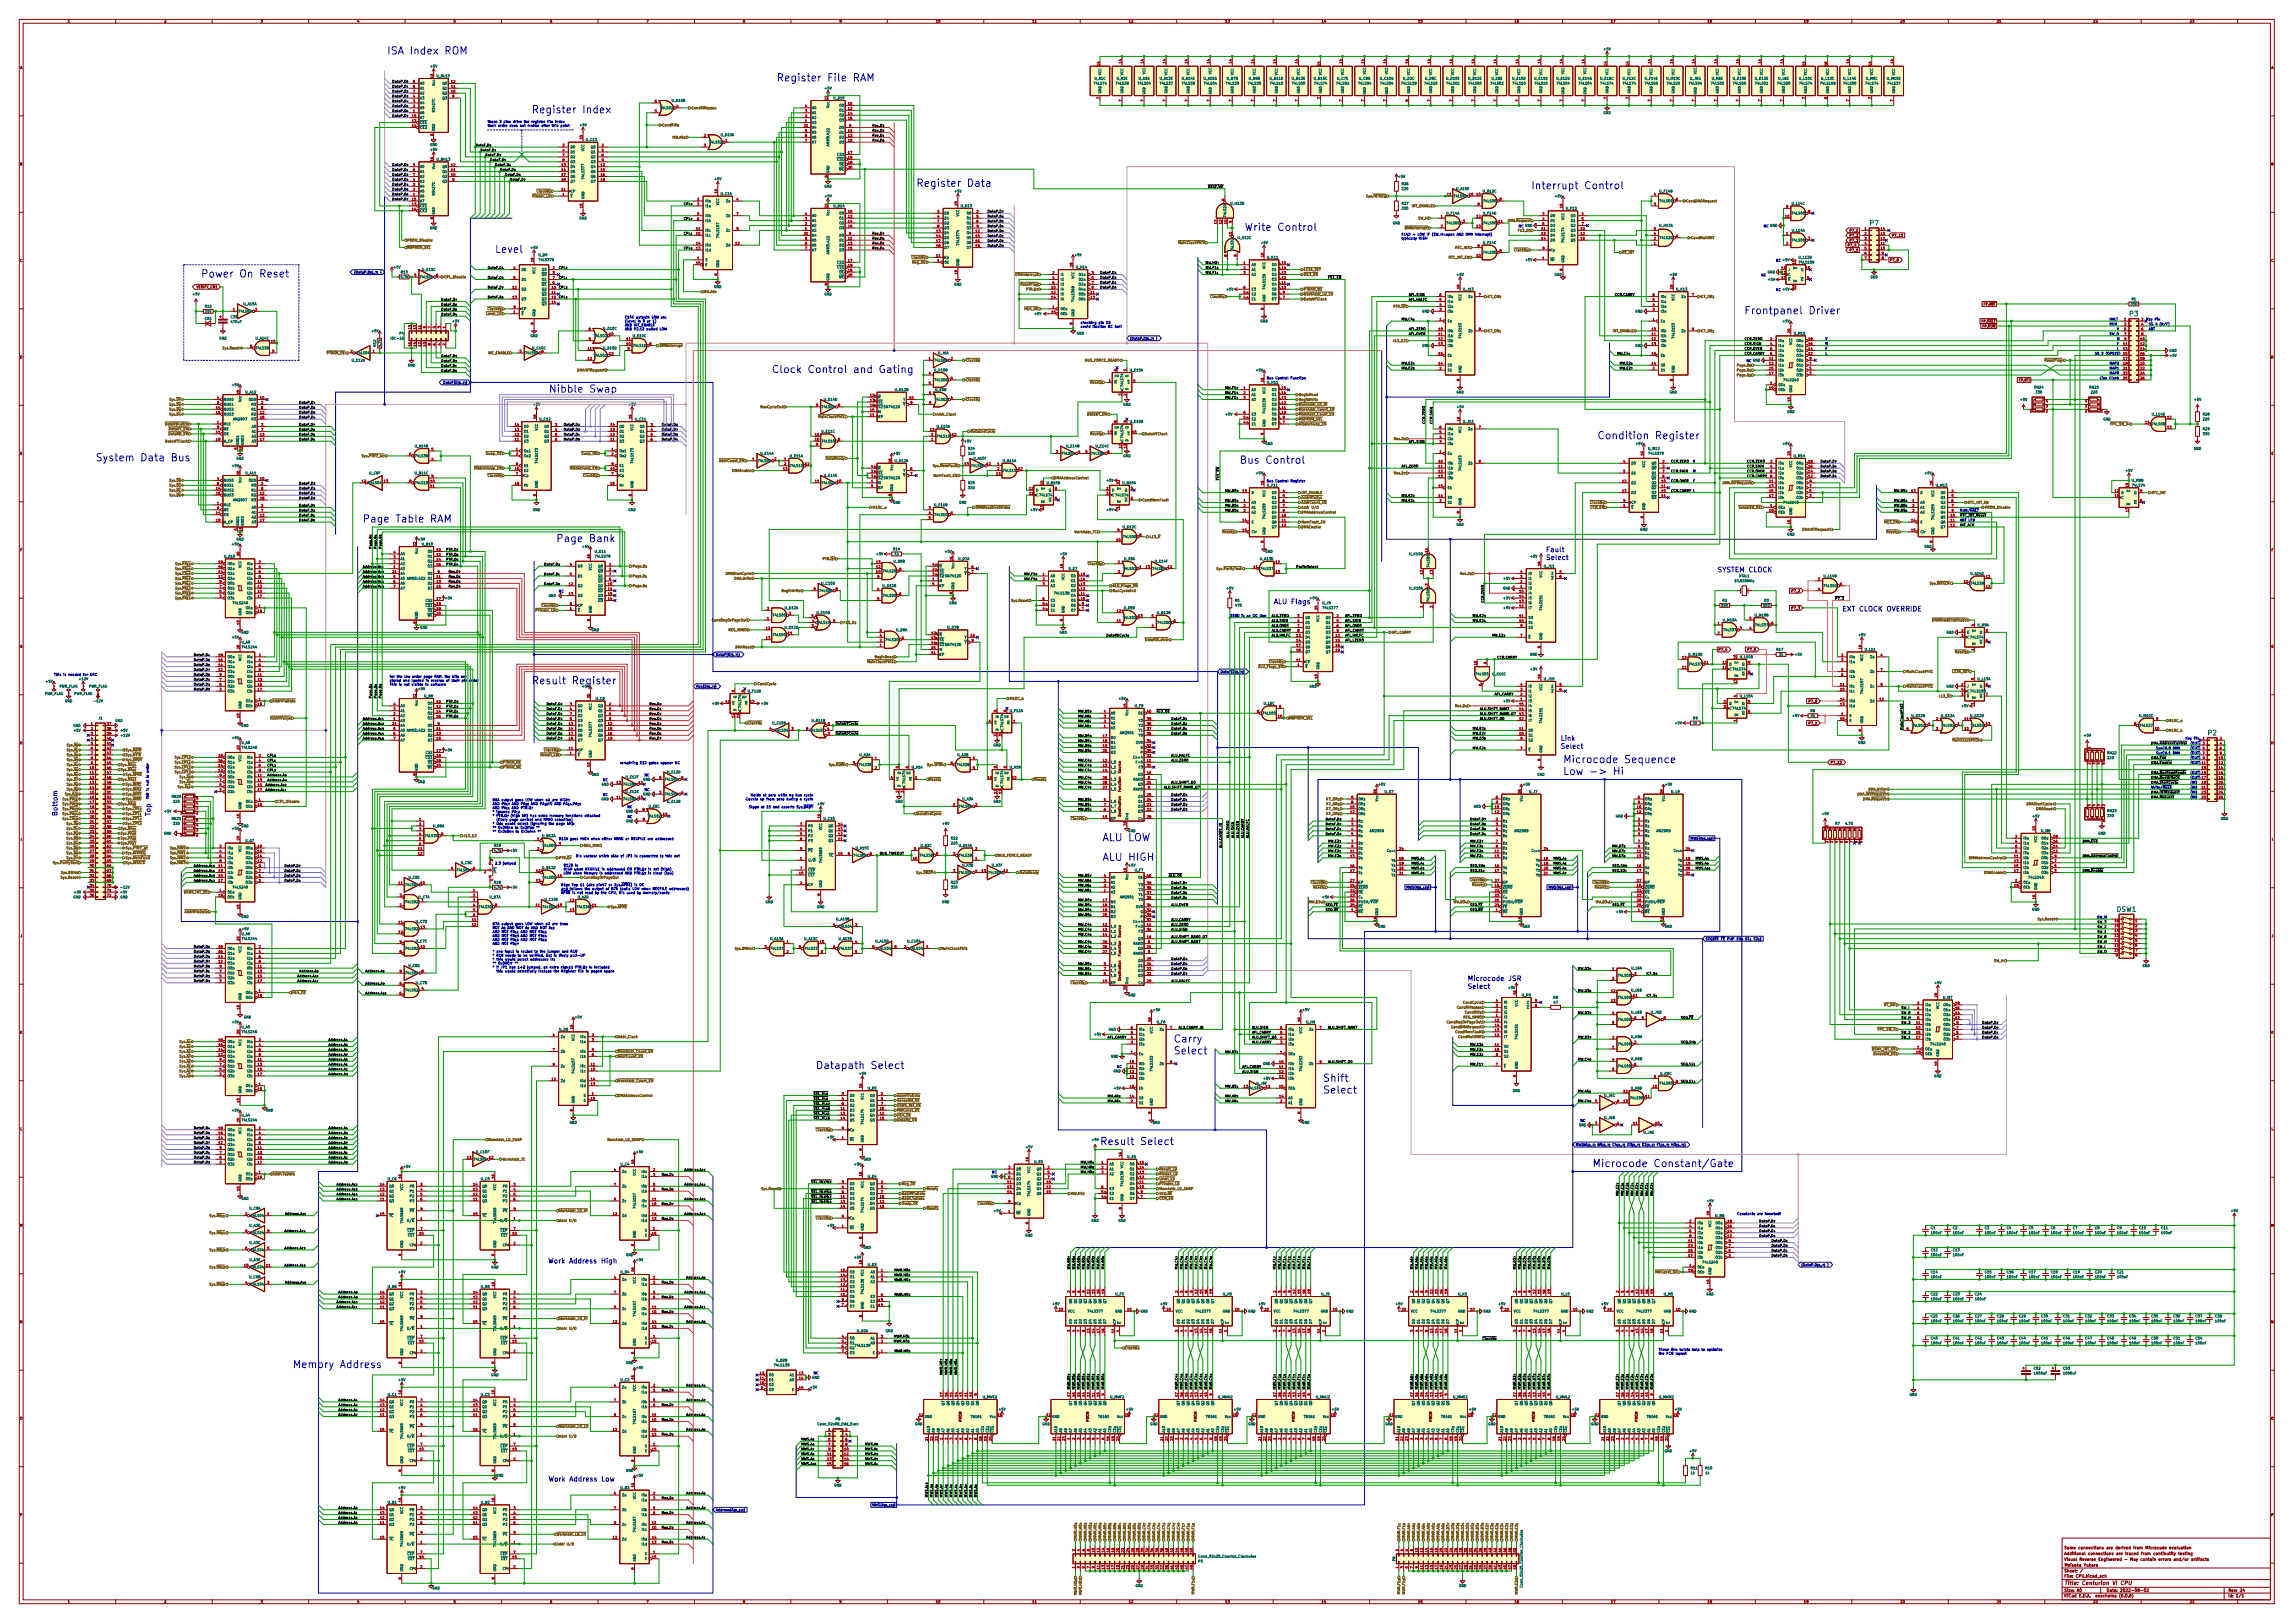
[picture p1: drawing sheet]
<svg xmlns="http://www.w3.org/2000/svg" width="1189mm" height="841mm" viewBox="0 0 1189 841" stroke-linecap="round" stroke-linejoin="round" font-family="sans-serif">
<defs><g id="words">
<g font-size="5.3" fill="#0000c2">
<text x="201" y="28">ISA Index ROM</text>
<text x="403" y="42">Register File RAM</text>
<text x="276" y="59">Register Index</text>
<text x="475" y="97">Register Data</text>
<text x="794" y="98">Interrupt Control</text>
<text x="645" y="120">Write Control</text>
<text x="257" y="131">Level</text>
<text x="104" y="144">Power On Reset</text>
<text x="904" y="163">Frontpanel Driver</text>
<text x="400" y="193">Clock Control and Gating</text>
<text x="284" y="203">Nibble Swap</text>
<text x="828" y="228">Condition Register</text>
<text x="50" y="239">System Data Bus</text>
<text x="643" y="240">Bus Control</text>
<text x="188" y="271">Page Table RAM</text>
<text x="288" y="281">Page Bank</text>
<text x="276" y="355">Result Register</text>
<text x="810" y="395">Microcode Sequence</text>
<text x="810" y="402">Low -&gt; Hi</text>
<text x="572" y="436">ALU LOW</text>
<text x="572" y="446">ALU HIGH</text>
<text x="608" y="540">Carry</text>
<text x="608" y="546">Select</text>
<text x="423" y="554">Datapath Select</text>
<text x="686" y="561">Shift</text>
<text x="686" y="567">Select</text>
<text x="570" y="593">Result Select</text>
<text x="825" y="605">Microcode Constant/Gate</text>
<text x="155" y="709">Memory Address</text>
</g>
<g font-size="3.5" fill="#006464">
<text x="969" y="117">P7</text>
<text x="1104" y="164">P3</text>
<text x="1145" y="381">P2</text>
<text x="1097" y="472">DSW1</text>
</g>
<g font-size="3.5" fill="#0000c2">
<text x="801" y="286">Fault</text>
<text x="801" y="290">Select</text>
<text x="890" y="297">SYSTEM CLOCK</text>
<text x="662" y="313">ALU Flags</text>
<text x="955" y="317">EXT CLOCK OVERRIDE</text>
<text x="809" y="384">Link</text>
<text x="809" y="388">Select</text>
<text x="30" y="423" transform="rotate(-90 30 423)">Bottom</text>
<text x="78" y="423" transform="rotate(-90 78 423)">Top</text>
<text x="761" y="508">Microcode JSR</text>
<text x="761" y="512">Select</text>
<text x="287" y="655">Work Address High</text>
<text x="287" y="768">Work Address Low</text>
</g>
<text font-size="2.8" fill="#840000" x="1070" y="821">Title: Centurion VI CPU</text>
<g font-size="2.1" fill="#840000">
<text x="1070" y="803">Some connections are derived from Microcode evaluation</text>
<text x="1070" y="809">Visual Reverse Engineered - May contain errors and/or artifacts</text>
<text x="1070" y="806">Additional connections are traced from continutity testing</text>
<text x="1070" y="815">Sheet: /</text>
<text x="1070" y="812">Meisaka Yukara</text>
<text x="1070" y="817">File: CPU.kicad_sch</text>
<text x="1070" y="828">KiCad E.D.A. eeschema (6.0.6)</text>
<text x="1070" y="825">Size: A0</text>
<text x="1092" y="825">Date: 2022-08-02</text>
<text x="1155" y="825">Rev: 24</text>
<text x="1155" y="828">Id: 1/1</text>
</g>
<g font-size="1.8" fill="#840000">
<text x="35" y="12">1</text>
<text x="85" y="12">2</text>
<text x="135" y="12">3</text>
<text x="185" y="12">4</text>
<text x="235" y="12">5</text>
<text x="285" y="12">6</text>
<text x="335" y="12">7</text>
<text x="385" y="12">8</text>
<text x="435" y="12">9</text>
<text x="485" y="12">10</text>
<text x="535" y="12">11</text>
<text x="585" y="12">12</text>
<text x="635" y="12">13</text>
<text x="685" y="12">14</text>
<text x="735" y="12">15</text>
<text x="785" y="12">16</text>
<text x="835" y="12">17</text>
<text x="885" y="12">18</text>
<text x="935" y="12">19</text>
<text x="985" y="12">20</text>
<text x="1035" y="12">21</text>
<text x="1085" y="12">22</text>
<text x="1135" y="12">23</text>
<text x="10" y="36">A</text>
<text x="1177" y="36">A</text>
<text x="10" y="86">B</text>
<text x="1177" y="86">B</text>
<text x="959" y="120">P7_1</text>
<text x="959" y="125">P7_3</text>
<text x="959" y="123">P7_2</text>
<text x="981" y="123">P7_13</text>
<text x="958" y="128">P7_4</text>
<text x="959" y="130">P7_5</text>
<text x="10" y="136">C</text>
<text x="980" y="135">P7_8</text>
<text x="1177" y="136">C</text>
<text x="102" y="149">VERIFY_CR1</text>
<text x="1027" y="158">FP.~{ABT}</text>
<text x="1026" y="167">FP.~{HALT}</text>
<text x="1027" y="170">FP.~{RUN}</text>
<text x="10" y="186">D</text>
<text x="1177" y="186">D</text>
<text x="1047" y="198">FP.RTI</text>
<text x="10" y="236">E</text>
<text x="1177" y="236">E</text>
<text x="10" y="286">F</text>
<text x="1177" y="286">F</text>
<text x="929" y="307">P7_2</text>
<text x="929" y="316">P7_3</text>
<text x="10" y="336">G</text>
<text x="1177" y="336">G</text>
<text x="891" y="337">P7_4</text>
<text x="906" y="337">P7_5</text>
<text x="938" y="364">P7_8</text>
<text x="938" y="375">P7_1</text>
<text x="10" y="386">H</text>
<text x="1177" y="386">H</text>
<text x="949" y="396">P7_13</text>
<text x="581" y="401" transform="rotate(-90 581 401)">Source</text>
<text x="581" y="410" transform="rotate(-90 581 410)">Function</text>
<text x="581" y="423" transform="rotate(-90 581 423)">Destination</text>
<text x="11" y="436">I</text>
<text x="1178" y="436">I</text>
<text x="10" y="486">J</text>
<text x="581" y="486" transform="rotate(-90 581 486)">Source</text>
<text x="1177" y="486">J</text>
<text x="581" y="495" transform="rotate(-90 581 495)">Function</text>
<text x="581" y="508" transform="rotate(-90 581 508)">Destination</text>
<text x="10" y="536">K</text>
<text x="1177" y="536">K</text>
<text x="10" y="586">L</text>
<text x="1177" y="586">L</text>
<text x="10" y="636">M</text>
<text x="1177" y="636">M</text>
<text x="10" y="686">N</text>
<text x="1177" y="686">N</text>
<text x="10" y="736">O</text>
<text x="498" y="737" transform="rotate(-90 498 737)">PROM</text>
<text x="565" y="737" transform="rotate(-90 565 737)">PROM</text>
<text x="620" y="737" transform="rotate(-90 620 737)">PROM</text>
<text x="671" y="737" transform="rotate(-90 671 737)">PROM</text>
<text x="742" y="737" transform="rotate(-90 742 737)">PROM</text>
<text x="796" y="737" transform="rotate(-90 796 737)">PROM</text>
<text x="849" y="737" transform="rotate(-90 849 737)">PROM</text>
<text x="1177" y="736">O</text>
<text x="10" y="786">P</text>
<text x="1177" y="786">P</text>
<text x="35" y="831">1</text>
<text x="85" y="831">2</text>
<text x="135" y="831">3</text>
<text x="185" y="831">4</text>
<text x="235" y="831">5</text>
<text x="285" y="831">6</text>
<text x="335" y="831">7</text>
<text x="385" y="831">8</text>
<text x="435" y="831">9</text>
<text x="485" y="831">10</text>
<text x="535" y="831">11</text>
<text x="585" y="831">12</text>
<text x="635" y="831">13</text>
<text x="685" y="831">14</text>
<text x="735" y="831">15</text>
<text x="785" y="831">16</text>
<text x="835" y="831">17</text>
<text x="885" y="831">18</text>
<text x="935" y="831">19</text>
<text x="985" y="831">20</text>
<text x="1035" y="831">21</text>
<text x="1085" y="831">22</text>
<text x="1135" y="831">23</text>
</g>
<g font-size="1.8" fill="#006464">
<text x="832" y="26">+5V</text>
<text x="223" y="35">+5V</text>
<text x="226" y="40">U_BL13</text>
<text x="567" y="41">U_A1C</text>
<text x="571" y="39" transform="rotate(-90 571 39)">VCC</text>
<text x="579" y="41">U_A2E</text>
<text x="582" y="39" transform="rotate(-90 582 39)">VCC</text>
<text x="590" y="41">U_A3G</text>
<text x="594" y="39" transform="rotate(-90 594 39)">VCC</text>
<text x="601" y="41">U_A13E</text>
<text x="605" y="39" transform="rotate(-90 605 39)">VCC</text>
<text x="613" y="41">U_A14E</text>
<text x="617" y="39" transform="rotate(-90 617 39)">VCC</text>
<text x="624" y="41">U_A15G</text>
<text x="628" y="39" transform="rotate(-90 628 39)">VCC</text>
<text x="636" y="41">U_B7B</text>
<text x="639" y="39" transform="rotate(-90 639 39)">VCC</text>
<text x="647" y="41">U_B8B</text>
<text x="651" y="39" transform="rotate(-90 651 39)">VCC</text>
<text x="658" y="41">U_B11D</text>
<text x="662" y="39" transform="rotate(-90 662 39)">VCC</text>
<text x="670" y="41">U_B12E</text>
<text x="674" y="39" transform="rotate(-90 674 39)">VCC</text>
<text x="681" y="41">U_B15C</text>
<text x="685" y="39" transform="rotate(-90 685 39)">VCC</text>
<text x="693" y="41">U_C7E</text>
<text x="697" y="39" transform="rotate(-90 697 39)">VCC</text>
<text x="704" y="41">U_C8G</text>
<text x="708" y="39" transform="rotate(-90 708 39)">VCC</text>
<text x="715" y="41">U_C10G</text>
<text x="719" y="39" transform="rotate(-90 719 39)">VCC</text>
<text x="727" y="41">U_D2C</text>
<text x="731" y="39" transform="rotate(-90 731 39)">VCC</text>
<text x="739" y="41">U_D8C</text>
<text x="742" y="39" transform="rotate(-90 742 39)">VCC</text>
<text x="750" y="41">U_D10E</text>
<text x="754" y="39" transform="rotate(-90 754 39)">VCC</text>
<text x="761" y="41">U_D12E</text>
<text x="765" y="39" transform="rotate(-90 765 39)">VCC</text>
<text x="773" y="41">U_E8E</text>
<text x="777" y="39" transform="rotate(-90 777 39)">VCC</text>
<text x="784" y="41">U_E10D</text>
<text x="788" y="39" transform="rotate(-90 788 39)">VCC</text>
<text x="795" y="41">U_E11D</text>
<text x="799" y="39" transform="rotate(-90 799 39)">VCC</text>
<text x="807" y="41">U_E12G</text>
<text x="811" y="39" transform="rotate(-90 811 39)">VCC</text>
<text x="818" y="41">U_E14G</text>
<text x="822" y="39" transform="rotate(-90 822 39)">VCC</text>
<text x="830" y="41">U_E15C</text>
<text x="834" y="39" transform="rotate(-90 834 39)">VCC</text>
<text x="841" y="41">U_F12C</text>
<text x="845" y="39" transform="rotate(-90 845 39)">VCC</text>
<text x="853" y="41">U_F14E</text>
<text x="857" y="39" transform="rotate(-90 857 39)">VCC</text>
<text x="864" y="41">U_H13C</text>
<text x="868" y="39" transform="rotate(-90 868 39)">VCC</text>
<text x="876" y="41">U_J6G</text>
<text x="879" y="39" transform="rotate(-90 879 39)">VCC</text>
<text x="887" y="41">U_K6E</text>
<text x="891" y="39" transform="rotate(-90 891 39)">VCC</text>
<text x="898" y="41">U_K10E</text>
<text x="902" y="39" transform="rotate(-90 902 39)">VCC</text>
<text x="910" y="41">U_K12E</text>
<text x="914" y="39" transform="rotate(-90 914 39)">VCC</text>
<text x="922" y="41">U_L6E</text>
<text x="925" y="39" transform="rotate(-90 925 39)">VCC</text>
<text x="933" y="41">U_L10C</text>
<text x="937" y="39" transform="rotate(-90 937 39)">VCC</text>
<text x="944" y="41">U_L13C</text>
<text x="948" y="39" transform="rotate(-90 948 39)">VCC</text>
<text x="956" y="41">U_L14E</text>
<text x="959" y="39" transform="rotate(-90 959 39)">VCC</text>
<text x="967" y="41">U_M9C</text>
<text x="971" y="39" transform="rotate(-90 971 39)">VCC</text>
<text x="978" y="41">U_M10E</text>
<text x="982" y="39" transform="rotate(-90 982 39)">VCC</text>
<text x="218" y="44">A0</text>
<text x="218" y="46">A1</text>
<text x="225" y="44" transform="rotate(-90 225 44)">Vcc</text>
<text x="230" y="46">Q1</text>
<text x="230" y="44">Q0</text>
<text x="428" y="46">+5V</text>
<text x="567" y="44">74LS74</text>
<text x="579" y="44">74LS38</text>
<text x="590" y="44">74LS04</text>
<text x="601" y="44">74LS37</text>
<text x="613" y="44">74LS38</text>
<text x="624" y="44">74LS04</text>
<text x="636" y="44">74LS30</text>
<text x="647" y="44">74LS30</text>
<text x="659" y="44">74LS10</text>
<text x="670" y="44">74LS00</text>
<text x="681" y="44">74LS74</text>
<text x="693" y="44">74LS02</text>
<text x="704" y="44">74LS04</text>
<text x="716" y="44">74LS04</text>
<text x="727" y="44">74LS139</text>
<text x="739" y="44">74LS20</text>
<text x="750" y="44">74LS02</text>
<text x="761" y="44">74LS00</text>
<text x="773" y="44">74LS02</text>
<text x="784" y="44">74LS10</text>
<text x="796" y="44">74LS10</text>
<text x="807" y="44">74LS04</text>
<text x="819" y="44">74LS04</text>
<text x="830" y="44">74LS74</text>
<text x="841" y="44">74LS74</text>
<text x="853" y="44">74LS00</text>
<text x="864" y="44">74LS20</text>
<text x="876" y="44">74LS04</text>
<text x="887" y="44">74LS00</text>
<text x="899" y="44">74LS00</text>
<text x="910" y="44">74LS02</text>
<text x="921" y="44">74LS00</text>
<text x="933" y="44">74LS74</text>
<text x="944" y="44">74LS109</text>
<text x="956" y="44">74LS00</text>
<text x="967" y="44">74LS74</text>
<text x="979" y="44">74LS37</text>
<text x="218" y="51">A3</text>
<text x="218" y="49">A2</text>
<text x="230" y="49">Q2</text>
<text x="230" y="51">Q3</text>
<text x="348" y="53">U_D10B</text>
<text x="432" y="51">U_D15</text>
<text x="571" y="49" transform="rotate(-90 571 49)">GND</text>
<text x="582" y="49" transform="rotate(-90 582 49)">GND</text>
<text x="594" y="49" transform="rotate(-90 594 49)">GND</text>
<text x="605" y="49" transform="rotate(-90 605 49)">GND</text>
<text x="617" y="49" transform="rotate(-90 617 49)">GND</text>
<text x="628" y="49" transform="rotate(-90 628 49)">GND</text>
<text x="639" y="49" transform="rotate(-90 639 49)">GND</text>
<text x="651" y="49" transform="rotate(-90 651 49)">GND</text>
<text x="662" y="49" transform="rotate(-90 662 49)">GND</text>
<text x="674" y="49" transform="rotate(-90 674 49)">GND</text>
<text x="685" y="49" transform="rotate(-90 685 49)">GND</text>
<text x="697" y="49" transform="rotate(-90 697 49)">GND</text>
<text x="708" y="49" transform="rotate(-90 708 49)">GND</text>
<text x="719" y="49" transform="rotate(-90 719 49)">GND</text>
<text x="731" y="49" transform="rotate(-90 731 49)">GND</text>
<text x="742" y="49" transform="rotate(-90 742 49)">GND</text>
<text x="754" y="49" transform="rotate(-90 754 49)">GND</text>
<text x="765" y="49" transform="rotate(-90 765 49)">GND</text>
<text x="777" y="49" transform="rotate(-90 777 49)">GND</text>
<text x="788" y="49" transform="rotate(-90 788 49)">GND</text>
<text x="799" y="49" transform="rotate(-90 799 49)">GND</text>
<text x="811" y="49" transform="rotate(-90 811 49)">GND</text>
<text x="822" y="49" transform="rotate(-90 822 49)">GND</text>
<text x="834" y="49" transform="rotate(-90 834 49)">GND</text>
<text x="845" y="49" transform="rotate(-90 845 49)">GND</text>
<text x="857" y="49" transform="rotate(-90 857 49)">GND</text>
<text x="868" y="49" transform="rotate(-90 868 49)">GND</text>
<text x="879" y="49" transform="rotate(-90 879 49)">GND</text>
<text x="891" y="49" transform="rotate(-90 891 49)">GND</text>
<text x="902" y="49" transform="rotate(-90 902 49)">GND</text>
<text x="914" y="49" transform="rotate(-90 914 49)">GND</text>
<text x="925" y="49" transform="rotate(-90 925 49)">GND</text>
<text x="937" y="49" transform="rotate(-90 937 49)">GND</text>
<text x="948" y="49" transform="rotate(-90 948 49)">GND</text>
<text x="959" y="49" transform="rotate(-90 959 49)">GND</text>
<text x="971" y="49" transform="rotate(-90 971 49)">GND</text>
<text x="982" y="49" transform="rotate(-90 982 49)">GND</text>
<text x="218" y="59">A6</text>
<text x="218" y="57">A5</text>
<text x="218" y="54">A4</text>
<text x="225" y="58" transform="rotate(-90 225 58)">93427C</text>
<text x="342" y="57">74LS02</text>
<text x="421" y="59">A1</text>
<text x="421" y="57">A0</text>
<text x="430" y="56" transform="rotate(-90 430 56)">Vcc</text>
<text x="435" y="55">O0</text>
<text x="435" y="58">O1</text>
<text x="831" y="59">GND</text>
<text x="218" y="64">~{CE1}</text>
<text x="218" y="62">A7</text>
<text x="301" y="65">+5V</text>
<text x="421" y="64">A3</text>
<text x="421" y="62">A2</text>
<text x="435" y="60">O2</text>
<text x="435" y="63">O3</text>
<text x="218" y="67">~{CE2}</text>
<text x="225" y="68" transform="rotate(-90 225 68)">GND</text>
<text x="374" y="71">U_D10A</text>
<text x="421" y="67">A4</text>
<text x="421" y="69">A5</text>
<text x="421" y="72">A6</text>
<text x="435" y="69">D1</text>
<text x="435" y="72">D2</text>
<text x="435" y="67">D0</text>
<text x="223" y="76">GND</text>
<text x="296" y="77">D0</text>
<text x="304" y="73">U_C13</text>
<text x="307" y="77">Q0</text>
<text x="368" y="74">74LS02</text>
<text x="421" y="74">A7</text>
<text x="430" y="76" transform="rotate(-90 430 76)">AM93L422</text>
<text x="435" y="74">D3</text>
<text x="223" y="78">+5V</text>
<text x="226" y="83">U_BH13</text>
<text x="296" y="79">D1</text>
<text x="296" y="82">D2</text>
<text x="303" y="78" transform="rotate(-90 303 78)">VCC</text>
<text x="307" y="79">Q1</text>
<text x="307" y="82">Q2</text>
<text x="433" y="83">~{CS1}</text>
<text x="434" y="81">CS2</text>
<text x="218" y="87">A0</text>
<text x="218" y="90">A1</text>
<text x="225" y="88" transform="rotate(-90 225 88)">Vcc</text>
<text x="230" y="90">Q1</text>
<text x="230" y="87">Q0</text>
<text x="296" y="87">D4</text>
<text x="296" y="90">D5</text>
<text x="296" y="84">D3</text>
<text x="307" y="87">Q4</text>
<text x="307" y="90">Q5</text>
<text x="307" y="84">Q3</text>
<text x="430" y="90" transform="rotate(-90 430 90)">GND</text>
<text x="433" y="88">~{WE}</text>
<text x="434" y="86">~{OE}</text>
<text x="218" y="95">A3</text>
<text x="218" y="92">A2</text>
<text x="230" y="92">Q2</text>
<text x="230" y="95">Q3</text>
<text x="296" y="92">D6</text>
<text x="296" y="95">D7</text>
<text x="303" y="93" transform="rotate(-90 303 93)">74LS377</text>
<text x="307" y="92">Q6</text>
<text x="307" y="95">Q7</text>
<text x="371" y="93">+5V</text>
<text x="725" y="92">+5V</text>
<text x="727" y="96">R26</text>
<text x="218" y="100">A5</text>
<text x="218" y="97">A4</text>
<text x="225" y="101" transform="rotate(-90 225 101)">93427C</text>
<text x="296" y="100">CP</text>
<text x="374" y="101">U_C14</text>
<text x="427" y="97">GND</text>
<text x="495" y="100">+5V</text>
<text x="727" y="98">220</text>
<text x="755" y="98">U_A15E</text>
<text x="769" y="100">U_B12C</text>
<text x="860" y="100">U_F14B</text>
<text x="218" y="102">A6</text>
<text x="218" y="107">~{CE1}</text>
<text x="218" y="105">A7</text>
<text x="296" y="102">~{E}</text>
<text x="303" y="103" transform="rotate(-90 303 103)">GND</text>
<text x="366" y="105">I0a</text>
<text x="366" y="107">I1a</text>
<text x="373" y="106" transform="rotate(-90 373 106)">VCC</text>
<text x="377" y="105">Za</text>
<text x="428" y="102">+5V</text>
<text x="432" y="107">U_D14</text>
<text x="498" y="107">U_D13</text>
<text x="638" y="106">U_H13B</text>
<text x="727" y="106">R27</text>
<text x="754" y="102">74LS04</text>
<text x="769" y="105">74LS00</text>
<text x="806" y="102">+5V</text>
<text x="861" y="105">74LS00</text>
<text x="929" y="106">U_L14C</text>
<text x="218" y="110">~{CE2}</text>
<text x="225" y="111" transform="rotate(-90 225 111)">GND</text>
<text x="300" y="114">GND</text>
<text x="366" y="112">I0b</text>
<text x="377" y="112">Zb</text>
<text x="421" y="112">A0</text>
<text x="430" y="112" transform="rotate(-90 430 112)">Vcc</text>
<text x="435" y="111">O0</text>
<text x="435" y="114">O1</text>
<text x="489" y="111">D0</text>
<text x="489" y="114">D1</text>
<text x="497" y="112" transform="rotate(-90 497 112)">VCC</text>
<text x="501" y="111">O0</text>
<text x="501" y="114">O1</text>
<text x="636" y="112" transform="rotate(-90 636 112)">74LS20</text>
<text x="727" y="109">330</text>
<text x="750" y="111">U_F14A</text>
<text x="769" y="111">U_F14D</text>
<text x="804" y="112">D0</text>
<text x="811" y="114" transform="rotate(-90 811 114)">VCC</text>
<text x="812" y="109">U_F13</text>
<text x="815" y="112">Q0</text>
<text x="929" y="111">74LS00</text>
<text x="223" y="119">GND</text>
<text x="366" y="115">I1b</text>
<text x="421" y="118">A2</text>
<text x="421" y="115">A1</text>
<text x="435" y="116">O2</text>
<text x="435" y="119">O3</text>
<text x="489" y="116">D2</text>
<text x="489" y="119">D3</text>
<text x="501" y="116">O2</text>
<text x="501" y="119">O3</text>
<text x="722" y="116">GND</text>
<text x="750" y="116">74LS00</text>
<text x="769" y="116">74LS00</text>
<text x="804" y="115">D1</text>
<text x="804" y="118">D2</text>
<text x="815" y="115">Q1</text>
<text x="815" y="118">Q2</text>
<text x="860" y="118">U_H13A</text>
<text x="366" y="123">I1c</text>
<text x="366" y="120">I0c</text>
<text x="373" y="123" transform="rotate(-90 373 123)">74LS157</text>
<text x="377" y="120">Zc</text>
<text x="421" y="120">A3</text>
<text x="421" y="123">A4</text>
<text x="421" y="125">A5</text>
<text x="435" y="125">D1</text>
<text x="435" y="123">D0</text>
<text x="489" y="121">D4</text>
<text x="489" y="124">D5</text>
<text x="501" y="121">O4</text>
<text x="501" y="124">O5</text>
<text x="642" y="124">U_K12C</text>
<text x="804" y="120">D3</text>
<text x="804" y="123">D4</text>
<text x="804" y="125">D5</text>
<text x="811" y="126" transform="rotate(-90 811 126)">74LS174</text>
<text x="815" y="120">Q3</text>
<text x="815" y="123">Q4</text>
<text x="815" y="125">Q5</text>
<text x="861" y="124">74LS20</text>
<text x="929" y="120">U_L14A</text>
<text x="929" y="125">74LS00</text>
<text x="275" y="129">+5V</text>
<text x="366" y="130">I1d</text>
<text x="366" y="128">I0d</text>
<text x="377" y="128">Zd</text>
<text x="421" y="128">A6</text>
<text x="421" y="130">A7</text>
<text x="430" y="131" transform="rotate(-90 430 131)">AM93L422</text>
<text x="435" y="128">D2</text>
<text x="435" y="130">D3</text>
<text x="489" y="126">D6</text>
<text x="489" y="129">D7</text>
<text x="497" y="127" transform="rotate(-90 497 127)">74LS374</text>
<text x="501" y="126">O6</text>
<text x="501" y="129">O7</text>
<text x="639" y="130" transform="rotate(-90 639 130)">74LS02</text>
<text x="654" y="126">+5V</text>
<text x="769" y="126">U_F14C</text>
<text x="769" y="131">74LS00</text>
<text x="804" y="130">Cp</text>
<text x="279" y="133">U_D9</text>
<text x="280" y="135">74LS379</text>
<text x="366" y="135">S</text>
<text x="366" y="138">E</text>
<text x="434" y="137">CS2</text>
<text x="489" y="137">OE</text>
<text x="489" y="134">Cp</text>
<text x="497" y="138" transform="rotate(-90 497 138)">GND</text>
<text x="557" y="133">+5V</text>
<text x="649" y="138">A0</text>
<text x="657" y="134">U_K11</text>
<text x="660" y="138">O0</text>
<text x="791" y="135">+5V</text>
<text x="804" y="135">~{Mr}</text>
<text x="811" y="136" transform="rotate(-90 811 136)">GND</text>
<text x="932" y="134">U_L13B</text>
<text x="933" y="137">74LS109</text>
<text x="204" y="139">+5V</text>
<text x="208" y="142">R13</text>
<text x="219" y="140">U_E12C</text>
<text x="270" y="140">D0</text>
<text x="277" y="142" transform="rotate(-90 277 142)">VCC</text>
<text x="280" y="143">~{Q0}</text>
<text x="281" y="140">Q0</text>
<text x="373" y="139" transform="rotate(-90 373 139)">GND</text>
<text x="433" y="139">~{CS1}</text>
<text x="434" y="142">~{OE}</text>
<text x="550" y="143">I1</text>
<text x="558" y="139">U_H14</text>
<text x="560" y="143">O1a</text>
<text x="649" y="140">A1</text>
<text x="649" y="143">A2</text>
<text x="656" y="139" transform="rotate(-90 656 139)">VCC</text>
<text x="660" y="143">O2</text>
<text x="660" y="140">O1</text>
<text x="755" y="143">+5V</text>
<text x="806" y="143">GND</text>
<text x="866" y="143">+5V</text>
<text x="916" y="142">GND</text>
<text x="927" y="143">C</text>
<text x="927" y="140">J</text>
<text x="934" y="140">Q</text>
<text x="208" y="144">4.7k</text>
<text x="218" y="144">74LS04</text>
<text x="270" y="145">D1</text>
<text x="280" y="148">~{Q1}</text>
<text x="281" y="145">Q1</text>
<text x="370" y="149">GND</text>
<text x="430" y="146" transform="rotate(-90 430 146)">GND</text>
<text x="433" y="144">~{WE}</text>
<text x="495" y="148">GND</text>
<text x="550" y="145">I2</text>
<text x="550" y="148">I3</text>
<text x="557" y="144" transform="rotate(-90 557 144)">VCC</text>
<text x="560" y="145">O2a</text>
<text x="560" y="148">O3a</text>
<text x="656" y="150" transform="rotate(-90 656 150)">74LS138</text>
<text x="660" y="148">O4</text>
<text x="660" y="145">O3</text>
<text x="917" y="145">+5V</text>
<text x="927" y="145">~{K}</text>
<text x="932" y="145">~{Q}</text>
<text x="970" y="144">GND</text>
<text x="100" y="153">+5V</text>
<text x="270" y="151">D2</text>
<text x="270" y="156">D3</text>
<text x="280" y="153">~{Q2}</text>
<text x="281" y="151">Q2</text>
<text x="281" y="156">Q3</text>
<text x="427" y="153">GND</text>
<text x="550" y="151">I4</text>
<text x="550" y="153">I5</text>
<text x="550" y="156">I6</text>
<text x="559" y="153">O5b</text>
<text x="559" y="156">O6b</text>
<text x="560" y="151">O4a</text>
<text x="636" y="151">+5V</text>
<text x="649" y="156">E1</text>
<text x="649" y="153">E2</text>
<text x="649" y="151">E3</text>
<text x="660" y="151">O5</text>
<text x="660" y="156">O7</text>
<text x="660" y="153">O6</text>
<text x="750" y="154">I0a</text>
<text x="758" y="156" transform="rotate(-90 758 156)">VCC</text>
<text x="759" y="151">U_J13</text>
<text x="761" y="154">Za</text>
<text x="861" y="154">I0a</text>
<text x="868" y="156" transform="rotate(-90 868 156)">VCC</text>
<text x="869" y="151">U_K13</text>
<text x="872" y="154">Za</text>
<text x="1105" y="156">R1</text>
<text x="106" y="159">R15</text>
<text x="106" y="162">10k</text>
<text x="124" y="162">74LS04</text>
<text x="126" y="158">U_A15A</text>
<text x="270" y="161">CP</text>
<text x="280" y="158">~{Q3}</text>
<text x="550" y="161">OEa</text>
<text x="557" y="156" transform="rotate(-90 557 156)">74LS368</text>
<text x="656" y="156" transform="rotate(-90 656 156)">GND</text>
<text x="737" y="162">GND</text>
<text x="750" y="162">I3a</text>
<text x="750" y="159">I2a</text>
<text x="750" y="157">I1a</text>
<text x="848" y="162">GND</text>
<text x="861" y="162">I3a</text>
<text x="861" y="159">I2a</text>
<text x="861" y="157">I1a</text>
<text x="1105" y="158">330</text>
<text x="106" y="166">CR1</text>
<text x="120" y="165">C39</text>
<text x="120" y="167">470uF</text>
<text x="235" y="167">+5V</text>
<text x="270" y="163">~{E}</text>
<text x="277" y="164" transform="rotate(-90 277 164)">GND</text>
<text x="536" y="163">+5V</text>
<text x="550" y="163">OEb</text>
<text x="557" y="164" transform="rotate(-90 557 164)">GND</text>
<text x="653" y="167">GND</text>
<text x="750" y="167">Ea</text>
<text x="861" y="167">Ea</text>
<text x="924" y="167">+5V</text>
<text x="193" y="172">+5V</text>
<text x="207" y="173">P4</text>
<text x="313" y="171">U_D10C</text>
<text x="558" y="173">GND</text>
<text x="750" y="172">I0b</text>
<text x="761" y="172">Zb</text>
<text x="861" y="172">I0b</text>
<text x="872" y="172">Zb</text>
<text x="930" y="173">U_M15</text>
<text x="114" y="176">GND</text>
<text x="132" y="176">U_A14C</text>
<text x="195" y="179" transform="rotate(-90 195 179)">R12</text>
<text x="197" y="180" transform="rotate(-90 197 180)">4.7k</text>
<text x="203" y="176">IDC-16</text>
<text x="275" y="175">GND</text>
<text x="308" y="175">74LS02</text>
<text x="328" y="175">U_E10C</text>
<text x="328" y="180">74LS10</text>
<text x="737" y="180">GND</text>
<text x="750" y="175">I1b</text>
<text x="750" y="177">I2b</text>
<text x="750" y="180">I3b</text>
<text x="758" y="175" transform="rotate(-90 758 175)">74LS153</text>
<text x="848" y="180">GND</text>
<text x="861" y="175">I1b</text>
<text x="861" y="177">I2b</text>
<text x="861" y="180">I3b</text>
<text x="868" y="175" transform="rotate(-90 868 175)">74LS153</text>
<text x="922" y="177">I0a</text>
<text x="922" y="180">I1a</text>
<text x="929" y="179" transform="rotate(-90 929 179)">VCC</text>
<text x="932" y="180">O1a</text>
<text x="932" y="177">O0a</text>
<text x="133" y="181">74LS38</text>
<text x="185" y="184">74LS04</text>
<text x="272" y="184">74LS04</text>
<text x="276" y="181">U_C10C</text>
<text x="308" y="185">74LS02</text>
<text x="313" y="181">U_D10D</text>
<text x="486" y="184">U_J6A</text>
<text x="750" y="185">Eb</text>
<text x="861" y="185">Eb</text>
<text x="922" y="182">I2a</text>
<text x="922" y="185">I3a</text>
<text x="932" y="185">O3a</text>
<text x="932" y="182">O2a</text>
<text x="1125" y="182">GND</text>
<text x="1125" y="185">+5V</text>
<text x="182" y="187">U_E12A</text>
<text x="211" y="190">GND</text>
<text x="485" y="187">74LS04</text>
<text x="750" y="190">S0</text>
<text x="861" y="190">S0</text>
<text x="922" y="187">I0b</text>
<text x="922" y="190">I1b</text>
<text x="932" y="190">O1b</text>
<text x="932" y="187">O0b</text>
<text x="484" y="192">U_K10B</text>
<text x="485" y="198">74LS00</text>
<text x="580" y="197" transform="rotate(-90 580 197)">~{Q}</text>
<text x="585" y="195" transform="rotate(-90 585 195)">Q</text>
<text x="586" y="192">U_E15A</text>
<text x="651" y="192">+5V</text>
<text x="750" y="192">S1</text>
<text x="758" y="193" transform="rotate(-90 758 193)">GND</text>
<text x="861" y="192">S1</text>
<text x="868" y="193" transform="rotate(-90 868 193)">GND</text>
<text x="922" y="192">I2b</text>
<text x="922" y="195">I3b</text>
<text x="925" y="198">74LS240</text>
<text x="932" y="195">O3b</text>
<text x="932" y="192">O2b</text>
<text x="120" y="200">+5V</text>
<text x="127" y="204">U_A12</text>
<text x="464" y="203">U_H12B</text>
<text x="485" y="203">U_E8B</text>
<text x="578" y="199">~{R}</text>
<text x="582" y="202" transform="rotate(-90 582 202)">C 74LS74</text>
<text x="585" y="202" transform="rotate(-90 585 202)">D</text>
<text x="649" y="203">A0</text>
<text x="657" y="199">U_H11</text>
<text x="660" y="203">O0</text>
<text x="755" y="204">GND</text>
<text x="865" y="204">GND</text>
<text x="922" y="200">OEa</text>
<text x="922" y="203">OEb</text>
<text x="929" y="203" transform="rotate(-90 929 203)">GND</text>
<text x="1055" y="201">RN24</text>
<text x="1055" y="204">330</text>
<text x="1083" y="201">RN25</text>
<text x="1084" y="204">220</text>
<text x="116" y="208">BUS0</text>
<text x="125" y="208" transform="rotate(-90 125 208)">Vcc</text>
<text x="129" y="208">ODD</text>
<text x="427" y="208">U_E14D</text>
<text x="455" y="206">~{R}</text>
<text x="455" y="209">~{S1}</text>
<text x="468" y="208">Y</text>
<text x="485" y="208">74LS02</text>
<text x="649" y="205">A1</text>
<text x="649" y="208">A2</text>
<text x="656" y="204" transform="rotate(-90 656 204)">VCC</text>
<text x="660" y="208">O2</text>
<text x="660" y="205">O1</text>
<text x="1047" y="208">+5V</text>
<text x="1138" y="208">+5V</text>
<text x="116" y="213">BUS2</text>
<text x="116" y="215">BUS3</text>
<text x="116" y="210">BUS1</text>
<text x="131" y="215">R2</text>
<text x="131" y="210">R0</text>
<text x="131" y="213">R1</text>
<text x="277" y="210">+5V</text>
<text x="326" y="210">+5V</text>
<text x="426" y="211">74LS04</text>
<text x="455" y="211">~{S2}</text>
<text x="455" y="214">M</text>
<text x="459" y="211">SN74120</text>
<text x="467" y="210">~{Y}</text>
<text x="582" y="210">GND</text>
<text x="635" y="215">+5V</text>
<text x="649" y="215">E3</text>
<text x="656" y="214" transform="rotate(-90 656 214)">74LS138</text>
<text x="660" y="215">O5</text>
<text x="660" y="213">O4</text>
<text x="660" y="210">O3</text>
<text x="755" y="211">+5V</text>
<text x="926" y="214">GND</text>
<text x="1116" y="215">U_L14D</text>
<text x="1142" y="215">R28</text>
<text x="116" y="220">RLE</text>
<text x="121" y="218">AM2907</text>
<text x="131" y="218">R3</text>
<text x="131" y="222">A0</text>
<text x="272" y="222">D0</text>
<text x="280" y="218">U_C12</text>
<text x="282" y="222">Q0</text>
<text x="321" y="222">D0</text>
<text x="329" y="218">U_C11</text>
<text x="332" y="222">Q0</text>
<text x="455" y="217">CP</text>
<text x="486" y="222">U_E10A</text>
<text x="586" y="219">U_E15B</text>
<text x="649" y="220">E1</text>
<text x="649" y="218">E2</text>
<text x="656" y="221" transform="rotate(-90 656 221)">GND</text>
<text x="660" y="220">O7</text>
<text x="660" y="218">O6</text>
<text x="759" y="219">U_J12</text>
<text x="1090" y="218">GND</text>
<text x="1116" y="220">74LS00</text>
<text x="1142" y="218">220</text>
<text x="116" y="225">OE</text>
<text x="116" y="223">BE</text>
<text x="131" y="227">A2</text>
<text x="131" y="224">A1</text>
<text x="272" y="227">D2</text>
<text x="272" y="224">D1</text>
<text x="279" y="223" transform="rotate(-90 279 223)">VCC</text>
<text x="282" y="224">Q1</text>
<text x="282" y="227">Q2</text>
<text x="321" y="227">D2</text>
<text x="321" y="224">D1</text>
<text x="328" y="223" transform="rotate(-90 328 223)">VCC</text>
<text x="332" y="224">Q1</text>
<text x="332" y="227">Q2</text>
<text x="426" y="224">U_E11C</text>
<text x="486" y="227">74LS10</text>
<text x="578" y="225">~{R}</text>
<text x="580" y="224" transform="rotate(-90 580 224)">~{Q}</text>
<text x="585" y="222" transform="rotate(-90 585 222)">Q</text>
<text x="750" y="228">I2a</text>
<text x="750" y="225">I1a</text>
<text x="750" y="223">I0a</text>
<text x="758" y="224" transform="rotate(-90 758 224)">VCC</text>
<text x="761" y="223">Za</text>
<text x="1142" y="223">R29</text>
<text x="1142" y="225">330</text>
<text x="116" y="229">A_CP</text>
<text x="124" y="231" transform="rotate(-90 124 231)">GND1</text>
<text x="126" y="231" transform="rotate(-90 126 231)">GND2</text>
<text x="131" y="229">A3</text>
<text x="215" y="232">U_A14B</text>
<text x="272" y="229">D3</text>
<text x="282" y="229">Q3</text>
<text x="321" y="229">D3</text>
<text x="332" y="229">Q3</text>
<text x="426" y="229">74LS10</text>
<text x="500" y="229">+5V</text>
<text x="502" y="233">R24</text>
<text x="553" y="232">U_E14B</text>
<text x="568" y="232">U_E14C</text>
<text x="582" y="229" transform="rotate(-90 582 229)">C 74LS74</text>
<text x="585" y="229" transform="rotate(-90 585 229)">D</text>
<text x="656" y="231">GND</text>
<text x="750" y="231">I3a</text>
<text x="848" y="231">+5V</text>
<text x="855" y="233">U_M12</text>
<text x="924" y="231">+5V</text>
<text x="1137" y="233">GND</text>
<text x="122" y="238">GND</text>
<text x="215" y="237">74LS38</text>
<text x="272" y="234">Oe1</text>
<text x="272" y="237">Oe2</text>
<text x="279" y="240" transform="rotate(-90 279 240)">74LS173</text>
<text x="321" y="234">Oe1</text>
<text x="321" y="237">Oe2</text>
<text x="328" y="240" transform="rotate(-90 328 240)">74LS173</text>
<text x="393" y="239">74LS04</text>
<text x="394" y="236">U_E14A</text>
<text x="409" y="237">U_E11A</text>
<text x="463" y="236">+5V</text>
<text x="464" y="239">U_H12A</text>
<text x="502" y="236">220</text>
<text x="505" y="238">U_A15F</text>
<text x="520" y="239">U_B11A</text>
<text x="551" y="236">74LS04</text>
<text x="566" y="236">74LS04</text>
<text x="582" y="237">GND</text>
<text x="750" y="236">Ea</text>
<text x="855" y="236">74LS379</text>
<text x="930" y="237">U_M14</text>
<text x="120" y="242">+5V</text>
<text x="127" y="246">U_A11</text>
<text x="192" y="246">U_C8F</text>
<text x="215" y="246">U_B11C</text>
<text x="272" y="245">E2</text>
<text x="272" y="242">E1</text>
<text x="321" y="245">E2</text>
<text x="321" y="242">E1</text>
<text x="410" y="242">74LS10</text>
<text x="455" y="246">~{S1}</text>
<text x="455" y="243">~{R}</text>
<text x="463" y="244" transform="rotate(-90 463 244)">Vcc</text>
<text x="468" y="245">Y</text>
<text x="504" y="242">74LS04</text>
<text x="520" y="245">74LS10</text>
<text x="651" y="246">+5V</text>
<text x="750" y="241">I0b</text>
<text x="750" y="243">I1b</text>
<text x="750" y="246">I2b</text>
<text x="758" y="244" transform="rotate(-90 758 244)">74LS153</text>
<text x="761" y="241">Zb</text>
<text x="846" y="241">D0</text>
<text x="846" y="246">D1</text>
<text x="853" y="242" transform="rotate(-90 853 242)">VCC</text>
<text x="855" y="243">~{Q0}</text>
<text x="856" y="241">Q0</text>
<text x="856" y="246">Q1</text>
<text x="922" y="241">I0a</text>
<text x="922" y="243">I1a</text>
<text x="922" y="246">I2a</text>
<text x="929" y="242" transform="rotate(-90 929 242)">VCC</text>
<text x="932" y="246">O2a</text>
<text x="932" y="243">O1a</text>
<text x="932" y="241">O0a</text>
<text x="998" y="246">+5V</text>
<text x="1102" y="245">+5V</text>
<text x="116" y="250">BUS0</text>
<text x="125" y="250" transform="rotate(-90 125 250)">Vcc</text>
<text x="129" y="250">ODD</text>
<text x="191" y="251">74LS04</text>
<text x="215" y="251">74LS10</text>
<text x="272" y="247">Cp</text>
<text x="321" y="247">Cp</text>
<text x="426" y="251">74LS04</text>
<text x="427" y="247">U_E14E</text>
<text x="455" y="251">M</text>
<text x="455" y="248">~{S2}</text>
<text x="459" y="248">SN74120</text>
<text x="467" y="247">~{Y}</text>
<text x="502" y="251">R25</text>
<text x="543" y="251">U_B15B</text>
<text x="574" y="250">+5V</text>
<text x="582" y="251">U_B15A</text>
<text x="750" y="248">I3b</text>
<text x="846" y="251">D2</text>
<text x="855" y="248">~{Q1}</text>
<text x="856" y="251">Q2</text>
<text x="922" y="251">I0b</text>
<text x="922" y="248">I3a</text>
<text x="932" y="251">O0b</text>
<text x="932" y="248">O3a</text>
<text x="1105" y="250">U_M9B</text>
<text x="116" y="255">BUS2</text>
<text x="116" y="257">BUS3</text>
<text x="116" y="252">BUS1</text>
<text x="131" y="257">R2</text>
<text x="131" y="252">R0</text>
<text x="131" y="255">R1</text>
<text x="272" y="252">Mr</text>
<text x="279" y="253" transform="rotate(-90 279 253)">GND</text>
<text x="321" y="252">Mr</text>
<text x="328" y="253" transform="rotate(-90 328 253)">GND</text>
<text x="455" y="253">CP</text>
<text x="463" y="255" transform="rotate(-90 463 255)">GND</text>
<text x="502" y="253">330</text>
<text x="537" y="257">C 74LS74</text>
<text x="537" y="255">D</text>
<text x="544" y="255">Q</text>
<text x="576" y="255">D</text>
<text x="576" y="257">C 74LS74</text>
<text x="583" y="255">Q</text>
<text x="649" y="256">D</text>
<text x="656" y="258" transform="rotate(-90 656 258)">VCC</text>
<text x="657" y="252">U_F11</text>
<text x="660" y="256">Q0</text>
<text x="750" y="253">Eb</text>
<text x="846" y="256">D3</text>
<text x="855" y="253">~{Q2}</text>
<text x="856" y="256">Q3</text>
<text x="922" y="253">I1b</text>
<text x="922" y="256">I2b</text>
<text x="932" y="256">O2b</text>
<text x="932" y="253">O1b</text>
<text x="995" y="256">D</text>
<text x="1003" y="258" transform="rotate(-90 1003 258)">VCC</text>
<text x="1004" y="252">U_M13</text>
<text x="1006" y="256">Q0</text>
<text x="1100" y="256">D</text>
<text x="1105" y="252">74LS74</text>
<text x="1106" y="256">Q</text>
<text x="116" y="262">RLE</text>
<text x="121" y="260">AM2907</text>
<text x="131" y="260">R3</text>
<text x="131" y="264">A0</text>
<text x="463" y="261">GND</text>
<text x="484" y="262">U_E11B</text>
<text x="497" y="261">GND</text>
<text x="542" y="261" transform="rotate(-90 542 261)">~{R}</text>
<text x="542" y="260">~{Q}</text>
<text x="581" y="261" transform="rotate(-90 581 261)">~{R}</text>
<text x="582" y="260">~{Q}</text>
<text x="649" y="261">A0</text>
<text x="649" y="264">A1</text>
<text x="660" y="258">Q1</text>
<text x="660" y="261">Q2</text>
<text x="660" y="264">Q3</text>
<text x="750" y="258">S0</text>
<text x="750" y="261">S1</text>
<text x="758" y="262" transform="rotate(-90 758 262)">GND</text>
<text x="846" y="264">~{E}</text>
<text x="846" y="261">CP</text>
<text x="855" y="258">~{Q3}</text>
<text x="922" y="264">OEa</text>
<text x="922" y="258">I3b</text>
<text x="925" y="261">74LS240</text>
<text x="932" y="258">O3b</text>
<text x="995" y="261">A0</text>
<text x="995" y="264">A1</text>
<text x="1006" y="258">Q1</text>
<text x="1006" y="261">Q2</text>
<text x="1006" y="264">Q3</text>
<text x="1100" y="258">C</text>
<text x="1104" y="262" transform="rotate(-90 1104 262)">~{R}</text>
<text x="1105" y="261">~{Q}</text>
<text x="116" y="267">OE</text>
<text x="116" y="265">BE</text>
<text x="131" y="269">A2</text>
<text x="131" y="266">A1</text>
<text x="276" y="265">GND</text>
<text x="326" y="265">GND</text>
<text x="485" y="267">74LS10</text>
<text x="534" y="265">+5V</text>
<text x="574" y="265">+5V</text>
<text x="649" y="266">A2</text>
<text x="656" y="269" transform="rotate(-90 656 269)">74LS259</text>
<text x="660" y="269">Q5</text>
<text x="660" y="266">Q4</text>
<text x="853" y="264" transform="rotate(-90 853 264)">GND</text>
<text x="922" y="266">OEb</text>
<text x="929" y="267" transform="rotate(-90 929 267)">GND</text>
<text x="995" y="266">A2</text>
<text x="1003" y="269" transform="rotate(-90 1003 269)">74LS259</text>
<text x="1006" y="269">Q5</text>
<text x="1006" y="266">Q4</text>
<text x="116" y="271">A_CP</text>
<text x="124" y="273" transform="rotate(-90 124 273)">GND1</text>
<text x="126" y="273" transform="rotate(-90 126 273)">GND2</text>
<text x="131" y="271">A3</text>
<text x="582" y="274">U_D12C</text>
<text x="649" y="271">E</text>
<text x="660" y="271">Q6</text>
<text x="660" y="274">Q7</text>
<text x="755" y="272">GND</text>
<text x="850" y="275">GND</text>
<text x="995" y="271">E</text>
<text x="1006" y="271">Q6</text>
<text x="1006" y="274">Q7</text>
<text x="122" y="280">GND</text>
<text x="217" y="280">+5V</text>
<text x="582" y="279">74LS00</text>
<text x="649" y="276">Clr</text>
<text x="656" y="277" transform="rotate(-90 656 277)">GND</text>
<text x="926" y="278">GND</text>
<text x="995" y="276">Clr</text>
<text x="1003" y="277" transform="rotate(-90 1003 277)">GND</text>
<text x="120" y="283">+5V</text>
<text x="208" y="288">A0</text>
<text x="217" y="287" transform="rotate(-90 217 287)">Vcc</text>
<text x="219" y="283">U_B10</text>
<text x="222" y="286">O0</text>
<text x="302" y="284">+5V</text>
<text x="308" y="286">U_D11</text>
<text x="454" y="288">+5V</text>
<text x="463" y="285">R14</text>
<text x="464" y="288">1k</text>
<text x="490" y="286">+5V</text>
<text x="550" y="288">+5V</text>
<text x="656" y="286">GND</text>
<text x="731" y="288">U_K10D</text>
<text x="998" y="284">GND</text>
<text x="116" y="289">U_A10</text>
<text x="118" y="293">O0a</text>
<text x="129" y="293">I0a</text>
<text x="208" y="293">A2</text>
<text x="208" y="290">A1</text>
<text x="222" y="289">O1</text>
<text x="222" y="291">O2</text>
<text x="309" y="289">74LS379</text>
<text x="463" y="291">U_D8B</text>
<text x="497" y="290">U_D7A</text>
<text x="583" y="290">U_E8A</text>
<text x="599" y="291">U_E14F</text>
<text x="653" y="290">U_A13D</text>
<text x="741" y="294" transform="rotate(-90 741 294)">74LS00</text>
<text x="793" y="289">+5V</text>
<text x="118" y="298">O2a</text>
<text x="118" y="295">O1a</text>
<text x="125" y="294" transform="rotate(-90 125 294)">VCC</text>
<text x="129" y="295">I1a</text>
<text x="129" y="298">I2a</text>
<text x="208" y="295">A3</text>
<text x="208" y="298">A4</text>
<text x="222" y="294">O3</text>
<text x="222" y="298">D0</text>
<text x="299" y="294">D0</text>
<text x="299" y="299">D1</text>
<text x="307" y="296" transform="rotate(-90 307 296)">VCC</text>
<text x="309" y="297">~{Q0}</text>
<text x="310" y="294">Q0</text>
<text x="310" y="299">Q1</text>
<text x="458" y="297">74LS20</text>
<text x="487" y="297">~{S1}</text>
<text x="487" y="299">~{S2}</text>
<text x="487" y="294">~{R}</text>
<text x="490" y="299">SN74120</text>
<text x="495" y="295" transform="rotate(-90 495 295)">Vcc</text>
<text x="499" y="298">~{Y}</text>
<text x="500" y="295">Y</text>
<text x="545" y="299">A0</text>
<text x="554" y="295">U_E7</text>
<text x="555" y="299">O0</text>
<text x="582" y="295">74LS02</text>
<text x="598" y="295">74LS04</text>
<text x="653" y="295">74LS37</text>
<text x="792" y="298">I0</text>
<text x="799" y="299" transform="rotate(-90 799 299)">VCC</text>
<text x="800" y="294">U_J11</text>
<text x="804" y="298">Z</text>
<text x="901" y="299">XTAL1</text>
<text x="945" y="299">U_L14B</text>
<text x="1021" y="298">U_A14D</text>
<text x="118" y="300">O3a</text>
<text x="118" y="305">O1b</text>
<text x="118" y="303">O0b</text>
<text x="129" y="303">I0b</text>
<text x="129" y="305">I1b</text>
<text x="129" y="300">I3a</text>
<text x="208" y="300">A5</text>
<text x="208" y="303">A6</text>
<text x="208" y="305">A7</text>
<text x="211" y="300">AM93L422</text>
<text x="222" y="300">D1</text>
<text x="222" y="303">D2</text>
<text x="222" y="305">D3</text>
<text x="299" y="304">D2</text>
<text x="309" y="302">~{Q1}</text>
<text x="310" y="304">Q2</text>
<text x="426" y="303">U_C10D</text>
<text x="458" y="304">U_D12B</text>
<text x="487" y="302">M</text>
<text x="487" y="304">CP</text>
<text x="495" y="306" transform="rotate(-90 495 306)">GND</text>
<text x="545" y="302">A1</text>
<text x="545" y="304">A2</text>
<text x="552" y="301" transform="rotate(-90 552 301)">VCC</text>
<text x="555" y="304">O2</text>
<text x="555" y="302">O1</text>
<text x="636" y="305">+5V</text>
<text x="731" y="305">U_K10A</text>
<text x="779" y="305">GND</text>
<text x="779" y="300">+5V</text>
<text x="792" y="305">I3</text>
<text x="792" y="303">I2</text>
<text x="792" y="300">I1</text>
<text x="900" y="302">15.000MHz</text>
<text x="946" y="304">74LS00</text>
<text x="1022" y="303">74LS38</text>
<text x="118" y="311">O3b</text>
<text x="118" y="308">O2b</text>
<text x="129" y="308">I2b</text>
<text x="129" y="311">I3b</text>
<text x="221" y="312">CS2</text>
<text x="231" y="311">+5V</text>
<text x="284" y="309">GND</text>
<text x="299" y="309">D3</text>
<text x="309" y="307">~{Q2}</text>
<text x="309" y="312">~{Q3}</text>
<text x="310" y="309">Q3</text>
<text x="425" y="307">74LS04</text>
<text x="458" y="309">74LS00</text>
<text x="545" y="312">E3</text>
<text x="547" y="308">74LS138</text>
<text x="555" y="312">O5</text>
<text x="555" y="309">O4</text>
<text x="555" y="307">O3</text>
<text x="640" y="312">R5</text>
<text x="679" y="311">+5V</text>
<text x="741" y="312" transform="rotate(-90 741 312)">74LS00</text>
<text x="779" y="311">+5V</text>
<text x="792" y="311">I5</text>
<text x="792" y="308">I4</text>
<text x="893" y="312">R2</text>
<text x="915" y="312">R3</text>
<text x="121" y="313">74LS240</text>
<text x="128" y="316">OEa</text>
<text x="219" y="314">~{CS1}</text>
<text x="220" y="317">~{OE}</text>
<text x="299" y="317">~{E}</text>
<text x="299" y="314">CP</text>
<text x="307" y="318" transform="rotate(-90 307 318)">GND</text>
<text x="407" y="316">U_D12A</text>
<text x="492" y="313">GND</text>
<text x="545" y="317">E1</text>
<text x="545" y="314">E2</text>
<text x="552" y="318" transform="rotate(-90 552 318)">GND</text>
<text x="555" y="317">O7</text>
<text x="555" y="314">O6</text>
<text x="583" y="316">U_E8D</text>
<text x="640" y="314">470</text>
<text x="685" y="313">U_J9</text>
<text x="686" y="316">74LS377</text>
<text x="779" y="316">+5V</text>
<text x="792" y="316">I7</text>
<text x="792" y="313">I6</text>
<text x="799" y="316" transform="rotate(-90 799 316)">74LS151</text>
<text x="893" y="314">550</text>
<text x="914" y="314">550</text>
<text x="125" y="319" transform="rotate(-90 125 319)">GND</text>
<text x="127" y="318">OEb</text>
<text x="217" y="321" transform="rotate(-90 217 321)">GND</text>
<text x="220" y="319">~{WE}</text>
<text x="401" y="319">74LS00</text>
<text x="423" y="318">U_E10B</text>
<text x="424" y="323">74LS10</text>
<text x="582" y="321">74LS02</text>
<text x="600" y="318">U_B12B</text>
<text x="600" y="323">74LS00</text>
<text x="677" y="321">D0</text>
<text x="677" y="323">D1</text>
<text x="684" y="322" transform="rotate(-90 684 322)">VCC</text>
<text x="688" y="321">Q0</text>
<text x="688" y="323">Q1</text>
<text x="792" y="323">S1</text>
<text x="792" y="321">S0</text>
<text x="893" y="322">U_M10A</text>
<text x="910" y="319">U_M10B</text>
<text x="125" y="328">GND</text>
<text x="218" y="326">GND</text>
<text x="307" y="327">GND</text>
<text x="401" y="330">74LS00</text>
<text x="407" y="326">U_D12D</text>
<text x="464" y="327">U_D8A</text>
<text x="487" y="330">~{R}</text>
<text x="491" y="326">U_D7B</text>
<text x="549" y="328">GND</text>
<text x="677" y="326">D2</text>
<text x="677" y="328">D3</text>
<text x="688" y="326">Q2</text>
<text x="688" y="328">Q3</text>
<text x="792" y="326">S2</text>
<text x="894" y="327">74LS37</text>
<text x="910" y="325">74LS37</text>
<text x="964" y="330">+5V</text>
<text x="1009" y="328">GND</text>
<text x="1020" y="328">D</text>
<text x="1025" y="325">U_M9A</text>
<text x="1026" y="328">Q</text>
<text x="120" y="331">+5V</text>
<text x="125" y="333">U_A9</text>
<text x="126" y="336">74LS244</text>
<text x="459" y="332">74LS20</text>
<text x="487" y="332">~{S1}</text>
<text x="487" y="335">~{S2}</text>
<text x="490" y="335">SN74120</text>
<text x="499" y="333">~{Y}</text>
<text x="500" y="331">Y</text>
<text x="677" y="331">D4</text>
<text x="677" y="333">D5</text>
<text x="677" y="336">D6</text>
<text x="688" y="331">Q4</text>
<text x="688" y="333">Q5</text>
<text x="688" y="336">Q6</text>
<text x="792" y="331">~{E}</text>
<text x="799" y="332" transform="rotate(-90 799 332)">GND</text>
<text x="1020" y="331">C 74LS74</text>
<text x="1024" y="334" transform="rotate(-90 1024 334)">~{R}</text>
<text x="1025" y="333">~{Q}</text>
<text x="118" y="341">O0a</text>
<text x="129" y="341">I0a</text>
<text x="487" y="340">CP</text>
<text x="487" y="337">M</text>
<text x="677" y="338">D7</text>
<text x="688" y="338">Q7</text>
<text x="793" y="340">GND</text>
<text x="875" y="340">U_M10D</text>
<text x="902" y="341">U_L10B</text>
<text x="921" y="337">R17</text>
<text x="922" y="340">1k</text>
<text x="931" y="340">+5V</text>
<text x="959" y="341">I0a</text>
<text x="967" y="337">U_L11</text>
<text x="970" y="341">Za</text>
<text x="118" y="346">O2a</text>
<text x="118" y="344">O1a</text>
<text x="125" y="343" transform="rotate(-90 125 343)">VCC</text>
<text x="129" y="344">I1a</text>
<text x="129" y="346">I2a</text>
<text x="677" y="346">~{E}</text>
<text x="677" y="344">CP</text>
<text x="684" y="347" transform="rotate(-90 684 347)">GND</text>
<text x="793" y="347">+5V</text>
<text x="876" y="345">74LS37</text>
<text x="896" y="347">C 74LS74</text>
<text x="896" y="345">D</text>
<text x="903" y="345">Q</text>
<text x="959" y="344">I1a</text>
<text x="966" y="343" transform="rotate(-90 966 343)">VCC</text>
<text x="24" y="354">+5V</text>
<text x="41" y="352">+12V</text>
<text x="118" y="349">O3a</text>
<text x="118" y="354">O1b</text>
<text x="118" y="351">O0b</text>
<text x="129" y="351">I0b</text>
<text x="129" y="354">I1b</text>
<text x="129" y="349">I3a</text>
<text x="765" y="350">74LS00</text>
<text x="774" y="350">U_K10C</text>
<text x="800" y="352">U_J10</text>
<text x="901" y="351" transform="rotate(-90 901 351)">~{R}</text>
<text x="902" y="350">~{Q}</text>
<text x="959" y="349">I0b</text>
<text x="959" y="351">I1b</text>
<text x="970" y="349">Zb</text>
<text x="1025" y="352">U_L13A</text>
<text x="31" y="356">PWR_FLAG</text>
<text x="46" y="356">PWR_FLAG</text>
<text x="118" y="359">O3b</text>
<text x="118" y="356">O2b</text>
<text x="129" y="356">I2b</text>
<text x="129" y="359">I3b</text>
<text x="217" y="358">+5V</text>
<text x="302" y="356">+5V</text>
<text x="388" y="359">U_F12B</text>
<text x="679" y="356">GND</text>
<text x="792" y="359">I1</text>
<text x="792" y="356">I0</text>
<text x="799" y="358" transform="rotate(-90 799 358)">VCC</text>
<text x="804" y="356">Z</text>
<text x="959" y="359">I1c</text>
<text x="959" y="356">I0c</text>
<text x="966" y="359" transform="rotate(-90 966 359)">74LS157</text>
<text x="970" y="356">Zc</text>
<text x="1009" y="356">GND</text>
<text x="1020" y="356">J</text>
<text x="1020" y="359">C 74LS109</text>
<text x="1026" y="356">Q</text>
<text x="23" y="360">PWR_FLAG</text>
<text x="34" y="364">GND</text>
<text x="38" y="360">PWR_FLAG</text>
<text x="49" y="364">-12V</text>
<text x="128" y="364">OEa</text>
<text x="217" y="366" transform="rotate(-90 217 366)">Vcc</text>
<text x="220" y="361">U_B9</text>
<text x="222" y="365">O0</text>
<text x="309" y="363">U_C9</text>
<text x="369" y="365">+5V</text>
<text x="382" y="362" transform="rotate(-90 382 362)">Q</text>
<text x="385" y="365">~{R}</text>
<text x="387" y="363" transform="rotate(-90 387 363)">~{Q}</text>
<text x="395" y="365">+5V</text>
<text x="580" y="363">+5V</text>
<text x="655" y="365">U_L6C</text>
<text x="779" y="364">+5V</text>
<text x="792" y="364">I3</text>
<text x="792" y="361">I2</text>
<text x="896" y="365">D</text>
<text x="902" y="361">U_L10A</text>
<text x="903" y="365">Q</text>
<text x="959" y="364">I0d</text>
<text x="970" y="364">Zd</text>
<text x="1020" y="361">~{K}</text>
<text x="1025" y="361">~{Q}</text>
<text x="125" y="367" transform="rotate(-90 125 367)">GND</text>
<text x="127" y="366">OEb</text>
<text x="208" y="372">A2</text>
<text x="208" y="369">A1</text>
<text x="208" y="366">A0</text>
<text x="222" y="368">O1</text>
<text x="222" y="370">O2</text>
<text x="299" y="366">D0</text>
<text x="299" y="369">D1</text>
<text x="299" y="372">D2</text>
<text x="307" y="368" transform="rotate(-90 307 368)">VCC</text>
<text x="310" y="366">Q0</text>
<text x="310" y="369">Q1</text>
<text x="310" y="372">Q2</text>
<text x="382" y="369" transform="rotate(-90 382 369)">D</text>
<text x="384" y="369" transform="rotate(-90 384 369)">C 74LS74</text>
<text x="518" y="372" transform="rotate(-90 518 372)">Q</text>
<text x="523" y="369">U_F12A</text>
<text x="576" y="370">A0</text>
<text x="585" y="371" transform="rotate(-90 585 371)">Vcc</text>
<text x="588" y="366">U_F9</text>
<text x="590" y="370">OE</text>
<text x="655" y="370">74LS00</text>
<text x="792" y="372">I6</text>
<text x="792" y="369">I5</text>
<text x="792" y="366">I4</text>
<text x="896" y="368">C 74LS74</text>
<text x="901" y="371" transform="rotate(-90 901 371)">~{R}</text>
<text x="902" y="370">~{Q}</text>
<text x="929" y="372">+5V</text>
<text x="939" y="369">R6</text>
<text x="939" y="372">1k</text>
<text x="959" y="372">S</text>
<text x="959" y="366">I1d</text>
<text x="991" y="372">U_K12B</text>
<text x="1006" y="372">U_K12A</text>
<text x="1017" y="366">+5V</text>
<text x="1021" y="372">U_K12D</text>
<text x="1109" y="372">U_M10C</text>
<text x="38" y="377">GND</text>
<text x="51" y="373">J1</text>
<text x="60" y="374">GND</text>
<text x="125" y="377">GND</text>
<text x="208" y="374">A3</text>
<text x="208" y="377">A4</text>
<text x="222" y="373">O3</text>
<text x="222" y="377">D0</text>
<text x="299" y="377">D4</text>
<text x="299" y="374">D3</text>
<text x="310" y="377">Q4</text>
<text x="310" y="374">Q3</text>
<text x="400" y="375">U_C10B</text>
<text x="421" y="374">U_B11B</text>
<text x="521" y="375">~{R}</text>
<text x="523" y="373" transform="rotate(-90 523 373)">~{Q}</text>
<text x="576" y="378">A3</text>
<text x="576" y="375">A2</text>
<text x="576" y="373">A1</text>
<text x="590" y="377">Y2</text>
<text x="590" y="374">Y3</text>
<text x="792" y="374">I7</text>
<text x="799" y="374" transform="rotate(-90 799 374)">74LS151</text>
<text x="868" y="375">+5V</text>
<text x="878" y="373">R9</text>
<text x="878" y="375">1k</text>
<text x="959" y="374">E</text>
<text x="966" y="375" transform="rotate(-90 966 375)">GND</text>
<text x="991" y="377">74LS02</text>
<text x="1007" y="377">74LS02</text>
<text x="1022" y="377">74LS02</text>
<text x="1109" y="377">74LS37</text>
<text x="38" y="379">+5V</text>
<text x="63" y="379">+5V</text>
<text x="63" y="382">+12V</text>
<text x="120" y="383">+5V</text>
<text x="208" y="379">A5</text>
<text x="208" y="382">A6</text>
<text x="211" y="379">AM93L422</text>
<text x="222" y="379">D1</text>
<text x="222" y="382">D2</text>
<text x="299" y="379">D5</text>
<text x="299" y="382">D6</text>
<text x="307" y="382" transform="rotate(-90 307 382)">74LS377</text>
<text x="310" y="379">Q5</text>
<text x="310" y="382">Q6</text>
<text x="402" y="379">74LS04</text>
<text x="420" y="379">74LS10</text>
<text x="518" y="379" transform="rotate(-90 518 379)">D</text>
<text x="520" y="379" transform="rotate(-90 520 379)">C 74LS74</text>
<text x="576" y="383">B0</text>
<text x="581" y="380">AM2901</text>
<text x="590" y="382">Y0</text>
<text x="590" y="379">Y1</text>
<text x="792" y="382">S1</text>
<text x="792" y="379">S0</text>
<text x="1080" y="382">+5V</text>
<text x="125" y="385">U_A8</text>
<text x="126" y="388">74LS240</text>
<text x="208" y="384">A7</text>
<text x="222" y="384">D3</text>
<text x="231" y="389">+5V</text>
<text x="299" y="389">CP</text>
<text x="299" y="384">D7</text>
<text x="310" y="384">Q7</text>
<text x="515" y="387">GND</text>
<text x="576" y="385">B1</text>
<text x="576" y="388">B2</text>
<text x="589" y="385">OVR</text>
<text x="591" y="388">G</text>
<text x="792" y="389">~{E}</text>
<text x="792" y="384">S2</text>
<text x="963" y="385">GND</text>
<text x="118" y="396">O1a</text>
<text x="118" y="393">O0a</text>
<text x="125" y="395" transform="rotate(-90 125 395)">VCC</text>
<text x="129" y="393">I0a</text>
<text x="129" y="396">I1a</text>
<text x="219" y="393">~{CS1}</text>
<text x="220" y="396">~{OE}</text>
<text x="221" y="391">CS2</text>
<text x="299" y="392">~{E}</text>
<text x="307" y="393" transform="rotate(-90 307 393)">GND</text>
<text x="445" y="392">U_A2A</text>
<text x="496" y="392">U_A2B</text>
<text x="576" y="396">I_0</text>
<text x="576" y="391">B3</text>
<text x="588" y="393">Cn+4</text>
<text x="589" y="396">F=0</text>
<text x="591" y="391">P</text>
<text x="799" y="390" transform="rotate(-90 799 390)">GND</text>
<text x="1093" y="391">RN22</text>
<text x="1093" y="393">220</text>
<text x="118" y="401">O3a</text>
<text x="118" y="398">O2a</text>
<text x="129" y="398">I2a</text>
<text x="129" y="401">I3a</text>
<text x="217" y="400" transform="rotate(-90 217 400)">GND</text>
<text x="220" y="398">~{WE}</text>
<text x="307" y="402">GND</text>
<text x="346" y="401">U_E12D</text>
<text x="445" y="397">74LS38</text>
<text x="467" y="401" transform="rotate(-90 467 401)">Q</text>
<text x="472" y="398">U_A1A</text>
<text x="496" y="397">74LS38</text>
<text x="518" y="401" transform="rotate(-90 518 401)">Q</text>
<text x="523" y="398">U_A1B</text>
<text x="576" y="398">I_1</text>
<text x="576" y="401">I_2</text>
<text x="590" y="402">Q3</text>
<text x="591" y="398">F3</text>
<text x="797" y="402">GND</text>
<text x="118" y="406">O1b</text>
<text x="118" y="403">O0b</text>
<text x="129" y="403">I0b</text>
<text x="129" y="406">I1b</text>
<text x="216" y="406">GND</text>
<text x="312" y="407">GND</text>
<text x="323" y="407">74LS04</text>
<text x="324" y="403">U_E12F</text>
<text x="333" y="405">GND</text>
<text x="345" y="405">74LS04</text>
<text x="467" y="408" transform="rotate(-90 467 408)">D</text>
<text x="469" y="408" transform="rotate(-90 469 408)">C 74LS74</text>
<text x="470" y="405">~{R}</text>
<text x="472" y="403" transform="rotate(-90 472 403)">~{Q}</text>
<text x="518" y="408" transform="rotate(-90 518 408)">D</text>
<text x="520" y="408" transform="rotate(-90 520 408)">C 74LS74</text>
<text x="521" y="405">~{R}</text>
<text x="523" y="403" transform="rotate(-90 523 403)">~{Q}</text>
<text x="576" y="405">I_3</text>
<text x="576" y="407">I_4</text>
<text x="588" y="405">RAM3</text>
<text x="590" y="407">Q0</text>
<text x="715" y="407">+5V</text>
<text x="790" y="407">+5V</text>
<text x="863" y="407">+5V</text>
<text x="89" y="413">RN20</text>
<text x="118" y="411">O3b</text>
<text x="118" y="408">O2b</text>
<text x="129" y="408">I2b</text>
<text x="129" y="411">I3b</text>
<text x="324" y="411">U_E12E</text>
<text x="333" y="412">GND</text>
<text x="345" y="412">74LS04</text>
<text x="576" y="410">I_5</text>
<text x="588" y="410">RAM0</text>
<text x="590" y="413">D0</text>
<text x="718" y="411">U_K7</text>
<text x="793" y="411">U_J7</text>
<text x="866" y="411">U_L9</text>
<text x="90" y="416">220</text>
<text x="125" y="419" transform="rotate(-90 125 419)">GND</text>
<text x="127" y="418">OEb</text>
<text x="128" y="416">OEa</text>
<text x="312" y="415">GND</text>
<text x="323" y="415">74LS04</text>
<text x="336" y="418">U_E8C</text>
<text x="346" y="416">U_E12B</text>
<text x="424" y="417">+5V</text>
<text x="464" y="416">GND</text>
<text x="497" y="418">74LS04</text>
<text x="499" y="415">U_A3A</text>
<text x="515" y="416">GND</text>
<text x="576" y="416">I_6</text>
<text x="576" y="418">I_7</text>
<text x="590" y="418">D2</text>
<text x="590" y="416">D1</text>
<text x="704" y="420">OR_{1}</text>
<text x="704" y="415">OR_{3}</text>
<text x="704" y="417">OR_{2}</text>
<text x="714" y="415" transform="rotate(-90 714 415)">Vcc</text>
<text x="764" y="418">GND</text>
<text x="779" y="420">OR_{1}</text>
<text x="779" y="415">OR_{3}</text>
<text x="779" y="417">OR_{2}</text>
<text x="789" y="415" transform="rotate(-90 789 415)">Vcc</text>
<text x="853" y="420">OR_{1}</text>
<text x="853" y="415">OR_{3}</text>
<text x="853" y="417">OR_{2}</text>
<text x="863" y="415" transform="rotate(-90 863 415)">Vcc</text>
<text x="85" y="421">+5V</text>
<text x="89" y="425">RN21</text>
<text x="324" y="421">GND</text>
<text x="336" y="424">74LS02</text>
<text x="427" y="425">U_C15</text>
<text x="576" y="425">CP</text>
<text x="576" y="421">I_8</text>
<text x="585" y="425" transform="rotate(-90 585 425)">Gnd</text>
<text x="590" y="425">Cn</text>
<text x="590" y="421">D3</text>
<text x="704" y="422">OR_{0}</text>
<text x="779" y="422">OR_{0}</text>
<text x="838" y="424">GND</text>
<text x="853" y="422">OR_{0}</text>
<text x="945" y="422">+5V</text>
<text x="1054" y="424">+5V</text>
<text x="1093" y="421">RN23</text>
<text x="1093" y="423">330</text>
<text x="1151" y="425">GND</text>
<text x="90" y="427">330</text>
<text x="120" y="430">+5V</text>
<text x="125" y="429">GND</text>
<text x="224" y="429">U_B8A</text>
<text x="324" y="426">GND</text>
<text x="419" y="429">P0</text>
<text x="419" y="431">P1</text>
<text x="426" y="430" transform="rotate(-90 426 430)">VCC</text>
<text x="430" y="431">Q1</text>
<text x="430" y="429">Q0</text>
<text x="489" y="427">+5V</text>
<text x="585" y="431">GND</text>
<text x="704" y="426">R_{3}</text>
<text x="704" y="429">R_{2}</text>
<text x="704" y="431">R_{1}</text>
<text x="710" y="431">AM2909</text>
<text x="779" y="426">R_{3}</text>
<text x="779" y="429">R_{2}</text>
<text x="779" y="431">R_{1}</text>
<text x="785" y="431">AM2909</text>
<text x="853" y="426">R_{3}</text>
<text x="853" y="429">R_{2}</text>
<text x="853" y="431">R_{1}</text>
<text x="859" y="431">AM2909</text>
<text x="951" y="427">R7</text>
<text x="957" y="427">4.7K</text>
<text x="1058" y="431">U_M8</text>
<text x="85" y="432">GND</text>
<text x="127" y="436">U_A7</text>
<text x="220" y="434">74LS30</text>
<text x="281" y="434">U_B12A</text>
<text x="419" y="434">P2</text>
<text x="419" y="436">P3</text>
<text x="430" y="436">Q3</text>
<text x="430" y="434">Q2</text>
<text x="493" y="435">R22</text>
<text x="493" y="438">220</text>
<text x="704" y="434">R_{0}</text>
<text x="779" y="434">R_{0}</text>
<text x="853" y="434">R_{0}</text>
<text x="1049" y="435">I0a</text>
<text x="1049" y="438">I1a</text>
<text x="1056" y="437" transform="rotate(-90 1056 437)">VCC</text>
<text x="1059" y="438">O1a</text>
<text x="1059" y="435">O0a</text>
<text x="1088" y="432">GND</text>
<text x="118" y="440">I0a</text>
<text x="118" y="443">I1a</text>
<text x="125" y="442" transform="rotate(-90 125 442)">VCC</text>
<text x="128" y="443">O1a</text>
<text x="128" y="440">O0a</text>
<text x="256" y="441">4.7k</text>
<text x="256" y="439">R19</text>
<text x="265" y="441">+5V</text>
<text x="281" y="439">74LS00</text>
<text x="419" y="441">~{PE}</text>
<text x="428" y="444">~{TC}</text>
<text x="443" y="444">74LS04</text>
<text x="444" y="440">U_A15C</text>
<text x="477" y="444">74LS38</text>
<text x="477" y="439">U_A2C</text>
<text x="497" y="439">U_A14A</text>
<text x="497" y="444">74LS38</text>
<text x="704" y="443">D_{1}</text>
<text x="717" y="441">C_{n+4}</text>
<text x="779" y="443">D_{1}</text>
<text x="792" y="441">C_{n+4}</text>
<text x="853" y="443">D_{1}</text>
<text x="865" y="441">C_{n+4}</text>
<text x="1049" y="440">I2a</text>
<text x="1049" y="443">I3a</text>
<text x="1059" y="443">O3a</text>
<text x="1059" y="440">O2a</text>
<text x="118" y="445">I2a</text>
<text x="118" y="448">I3a</text>
<text x="128" y="448">O3a</text>
<text x="128" y="445">O2a</text>
<text x="239" y="448">U_C8C</text>
<text x="419" y="446">U/~{D}</text>
<text x="426" y="447" transform="rotate(-90 426 447)">74LS669</text>
<text x="499" y="449">U_A3B</text>
<text x="514" y="449">U_A3F</text>
<text x="585" y="449">+5V</text>
<text x="719" y="446">Y_{0}</text>
<text x="719" y="449">Y_{1}</text>
<text x="794" y="446">Y_{0}</text>
<text x="794" y="449">Y_{1}</text>
<text x="867" y="446">Y_{0}</text>
<text x="867" y="449">Y_{1}</text>
<text x="1049" y="445">I0b</text>
<text x="1049" y="448">I1b</text>
<text x="1059" y="448">O1b</text>
<text x="1059" y="445">O0b</text>
<text x="118" y="450">I0b</text>
<text x="118" y="453">I1b</text>
<text x="118" y="455">I2b</text>
<text x="128" y="455">O2b</text>
<text x="128" y="453">O1b</text>
<text x="128" y="450">O0b</text>
<text x="212" y="455">U_C8E</text>
<text x="237" y="452">74LS04</text>
<text x="257" y="452" transform="rotate(-90 257 452)">JP1</text>
<text x="281" y="450">U_B12D</text>
<text x="281" y="455">74LS00</text>
<text x="419" y="454">~{CET}</text>
<text x="419" y="452">~{CEP}</text>
<text x="497" y="453">74LS04</text>
<text x="513" y="453">74LS04</text>
<text x="576" y="455">A0</text>
<text x="585" y="456" transform="rotate(-90 585 456)">Vcc</text>
<text x="588" y="452">U_F7</text>
<text x="590" y="455">OE</text>
<text x="704" y="453">S_{1}</text>
<text x="719" y="452">Y_{2}</text>
<text x="719" y="454">Y_{3}</text>
<text x="779" y="453">S_{1}</text>
<text x="794" y="452">Y_{2}</text>
<text x="794" y="454">Y_{3}</text>
<text x="853" y="453">S_{1}</text>
<text x="867" y="452">Y_{2}</text>
<text x="867" y="454">Y_{3}</text>
<text x="1049" y="450">I2b</text>
<text x="1049" y="453">I3b</text>
<text x="1052" y="455">74LS240</text>
<text x="1059" y="453">O3b</text>
<text x="1059" y="450">O2b</text>
<text x="63" y="460">-12V</text>
<text x="118" y="458">I3b</text>
<text x="121" y="460">74LS240</text>
<text x="128" y="458">O3b</text>
<text x="210" y="459">74LS04</text>
<text x="256" y="460">4.7k</text>
<text x="256" y="458">R18</text>
<text x="265" y="460">+5V</text>
<text x="419" y="459">CP</text>
<text x="426" y="460" transform="rotate(-90 426 460)">GND</text>
<text x="493" y="458">R23</text>
<text x="493" y="460">330</text>
<text x="576" y="460">A2</text>
<text x="576" y="458">A1</text>
<text x="590" y="462">Y2</text>
<text x="590" y="459">Y3</text>
<text x="704" y="460">~{ZERO}</text>
<text x="704" y="458">CP</text>
<text x="779" y="460">~{ZERO}</text>
<text x="779" y="458">CP</text>
<text x="853" y="460">~{ZERO}</text>
<text x="853" y="458">CP</text>
<text x="1049" y="458">OEa</text>
<text x="1049" y="460">OEb</text>
<text x="1056" y="461" transform="rotate(-90 1056 461)">GND</text>
<text x="38" y="465">GND</text>
<text x="39" y="463">+5V</text>
<text x="62" y="465">GND</text>
<text x="62" y="463">+5V</text>
<text x="118" y="463">OEa</text>
<text x="118" y="465">OEb</text>
<text x="125" y="466" transform="rotate(-90 125 466)">GND</text>
<text x="217" y="465">U_C7A</text>
<text x="254" y="465">U_B7A</text>
<text x="282" y="467">U_C10E</text>
<text x="299" y="465">U_A2D</text>
<text x="576" y="463">A3</text>
<text x="581" y="465">AM2901</text>
<text x="590" y="467">Y0</text>
<text x="590" y="464">Y1</text>
<text x="685" y="465">+5V</text>
<text x="704" y="463">~{OE}</text>
<text x="704" y="465">C_{n}</text>
<text x="779" y="463">~{OE}</text>
<text x="779" y="465">C_{n}</text>
<text x="853" y="463">~{OE}</text>
<text x="853" y="465">C_{n}</text>
<text x="210" y="468">74LS02</text>
<text x="248" y="471">74LS30</text>
<text x="281" y="471">74LS04</text>
<text x="299" y="471">74LS38</text>
<text x="397" y="468">GND</text>
<text x="423" y="471">GND</text>
<text x="488" y="468">GND</text>
<text x="576" y="468">B0</text>
<text x="576" y="471">B1</text>
<text x="576" y="473">B2</text>
<text x="589" y="471">OVR</text>
<text x="591" y="473">G</text>
<text x="704" y="473">~{RE}</text>
<text x="704" y="471">~{FE}</text>
<text x="704" y="468">PUSH/~{POP}</text>
<text x="779" y="473">~{RE}</text>
<text x="779" y="471">~{FE}</text>
<text x="779" y="468">PUSH/~{POP}</text>
<text x="838" y="473">+5V</text>
<text x="853" y="473">~{RE}</text>
<text x="853" y="471">~{FE}</text>
<text x="853" y="468">PUSH/~{POP}</text>
<text x="1053" y="472">GND</text>
<text x="125" y="476">GND</text>
<text x="216" y="478">U_C7D</text>
<text x="433" y="477">U_A15B</text>
<text x="576" y="476">B3</text>
<text x="588" y="478">Cn+4</text>
<text x="591" y="476">P</text>
<text x="714" y="475" transform="rotate(-90 714 475)">GND</text>
<text x="789" y="475" transform="rotate(-90 789 475)">GND</text>
<text x="863" y="475" transform="rotate(-90 863 475)">GND</text>
<text x="125" y="485">U_A6</text>
<text x="125" y="482">+5V</text>
<text x="210" y="482">74LS02</text>
<text x="435" y="481">74LS04</text>
<text x="576" y="481">I_0</text>
<text x="576" y="483">I_1</text>
<text x="576" y="486">I_2</text>
<text x="589" y="481">F=0</text>
<text x="591" y="483">F3</text>
<text x="714" y="481">GND</text>
<text x="789" y="481">GND</text>
<text x="863" y="481">GND</text>
<text x="126" y="487">74LS244</text>
<text x="216" y="488">U_C7C</text>
<text x="399" y="487">U_A13A</text>
<text x="417" y="487">U_A13C</text>
<text x="435" y="487">U_A13B</text>
<text x="454" y="488">U_A15D</text>
<text x="470" y="488">U_C10A</text>
<text x="576" y="490">I_3</text>
<text x="588" y="490">RAM3</text>
<text x="590" y="487">Q3</text>
<text x="118" y="497">O2a</text>
<text x="118" y="495">O1a</text>
<text x="118" y="492">O0a</text>
<text x="125" y="494" transform="rotate(-90 125 494)">VCC</text>
<text x="129" y="492">I0a</text>
<text x="129" y="495">I1a</text>
<text x="129" y="497">I2a</text>
<text x="210" y="492">74LS02</text>
<text x="399" y="492">74LS37</text>
<text x="417" y="492">74LS37</text>
<text x="435" y="492">74LS37</text>
<text x="455" y="492">74LS04</text>
<text x="472" y="492">74LS04</text>
<text x="576" y="495">I_5</text>
<text x="576" y="492">I_4</text>
<text x="588" y="495">RAM0</text>
<text x="590" y="492">Q0</text>
<text x="118" y="500">O3a</text>
<text x="118" y="502">O0b</text>
<text x="129" y="502">I0b</text>
<text x="129" y="500">I3a</text>
<text x="212" y="501">U_C8D</text>
<text x="576" y="501">I_6</text>
<text x="576" y="504">I_7</text>
<text x="590" y="504">D2</text>
<text x="590" y="501">D1</text>
<text x="590" y="499">D0</text>
<text x="846" y="502">U_L6A</text>
<text x="1111" y="501">GND</text>
<text x="118" y="510">O3b</text>
<text x="118" y="507">O2b</text>
<text x="118" y="505">O1b</text>
<text x="129" y="505">I1b</text>
<text x="129" y="507">I2b</text>
<text x="129" y="510">I3b</text>
<text x="210" y="505">74LS04</text>
<text x="216" y="510">U_C7B</text>
<text x="576" y="510">CP</text>
<text x="576" y="506">I_8</text>
<text x="590" y="510">Cn</text>
<text x="590" y="506">D3</text>
<text x="839" y="506">74LS00</text>
<text x="1003" y="510">+5V</text>
<text x="128" y="515">OEa</text>
<text x="210" y="514">74LS02</text>
<text x="585" y="510" transform="rotate(-90 585 510)">Gnd</text>
<text x="782" y="512">+5V</text>
<text x="846" y="514">U_L6D</text>
<text x="125" y="518" transform="rotate(-90 125 518)">GND</text>
<text x="127" y="518">OEb</text>
<text x="585" y="516">GND</text>
<text x="780" y="520">I0</text>
<text x="787" y="522" transform="rotate(-90 787 522)">VCC</text>
<text x="789" y="516">U_K9</text>
<text x="792" y="520">Z</text>
<text x="805" y="518">R8</text>
<text x="805" y="520">47</text>
<text x="839" y="518">74LS00</text>
<text x="998" y="521">I0a</text>
<text x="1007" y="518">U_M7</text>
<text x="1008" y="521">O0a</text>
<text x="126" y="528">GND</text>
<text x="298" y="528">+5V</text>
<text x="598" y="524">+5V</text>
<text x="675" y="524">+5V</text>
<text x="780" y="528">I3</text>
<text x="780" y="525">I2</text>
<text x="780" y="523">I1</text>
<text x="846" y="525">U_L6B</text>
<text x="856" y="525">U_J6D</text>
<text x="998" y="524">I1a</text>
<text x="998" y="526">I2a</text>
<text x="1005" y="523" transform="rotate(-90 1005 523)">VCC</text>
<text x="1008" y="526">O2a</text>
<text x="1008" y="524">O1a</text>
<text x="120" y="530">+5V</text>
<text x="125" y="533">U_A5</text>
<text x="600" y="530">U_F6</text>
<text x="677" y="530">U_H6</text>
<text x="780" y="533">I5</text>
<text x="780" y="530">I4</text>
<text x="839" y="529">74LS00</text>
<text x="998" y="532">I0b</text>
<text x="998" y="529">I3a</text>
<text x="1008" y="532">O0b</text>
<text x="1008" y="529">O3a</text>
<text x="126" y="535">74LS240</text>
<text x="290" y="534">U_D6</text>
<text x="291" y="538">Za</text>
<text x="298" y="539" transform="rotate(-90 298 539)">VCC</text>
<text x="301" y="538">I0a</text>
<text x="567" y="537">+5V</text>
<text x="575" y="534">GND</text>
<text x="590" y="539">I2a</text>
<text x="590" y="537">I1a</text>
<text x="590" y="534">I0a</text>
<text x="598" y="536" transform="rotate(-90 598 536)">VCC</text>
<text x="601" y="534">Za</text>
<text x="668" y="539">I2a</text>
<text x="668" y="537">I1a</text>
<text x="668" y="534">I0a</text>
<text x="675" y="536" transform="rotate(-90 675 536)">VCC</text>
<text x="679" y="534">Za</text>
<text x="780" y="538">I7</text>
<text x="780" y="535">I6</text>
<text x="787" y="538" transform="rotate(-90 787 538)">74LS151</text>
<text x="845" y="538">U_K6A</text>
<text x="998" y="534">I1b</text>
<text x="998" y="537">I2b</text>
<text x="998" y="539">I3b</text>
<text x="1008" y="539">O3b</text>
<text x="1008" y="537">O2b</text>
<text x="1008" y="534">O1b</text>
<text x="118" y="545">O2a</text>
<text x="118" y="543">O1a</text>
<text x="118" y="540">O0a</text>
<text x="125" y="542" transform="rotate(-90 125 542)">VCC</text>
<text x="129" y="540">I0a</text>
<text x="129" y="543">I1a</text>
<text x="129" y="545">I2a</text>
<text x="291" y="545">Zb</text>
<text x="301" y="545">I0b</text>
<text x="301" y="540">I1a</text>
<text x="590" y="542">I3a</text>
<text x="668" y="542">I3a</text>
<text x="780" y="545">S1</text>
<text x="780" y="543">S0</text>
<text x="839" y="542">74LS00</text>
<text x="998" y="544">OEa</text>
<text x="1001" y="542">74LS240</text>
<text x="118" y="548">O3a</text>
<text x="118" y="551">O0b</text>
<text x="129" y="551">I0b</text>
<text x="129" y="548">I3a</text>
<text x="301" y="548">I1b</text>
<text x="576" y="548">GND</text>
<text x="590" y="547">Ea</text>
<text x="590" y="552">I0b</text>
<text x="601" y="552">Zb</text>
<text x="655" y="552">GND</text>
<text x="668" y="547">OEa</text>
<text x="668" y="552">I0b</text>
<text x="679" y="552">Zb</text>
<text x="780" y="548">S2</text>
<text x="845" y="549">U_K6B</text>
<text x="998" y="547">OEb</text>
<text x="1005" y="548" transform="rotate(-90 1005 548)">GND</text>
<text x="118" y="556">O2b</text>
<text x="118" y="553">O1b</text>
<text x="129" y="553">I1b</text>
<text x="129" y="556">I2b</text>
<text x="291" y="553">Zc</text>
<text x="298" y="556" transform="rotate(-90 298 556)">74LS157</text>
<text x="301" y="556">I1c</text>
<text x="301" y="553">I0c</text>
<text x="445" y="557">+5V</text>
<text x="577" y="556">GND</text>
<text x="590" y="554">I1b</text>
<text x="590" y="557">I2b</text>
<text x="598" y="555" transform="rotate(-90 598 555)">74LS153</text>
<text x="668" y="554">I1b</text>
<text x="668" y="557">I2b</text>
<text x="675" y="555" transform="rotate(-90 675 555)">74LS253</text>
<text x="780" y="553">~{E}</text>
<text x="787" y="554" transform="rotate(-90 787 554)">GND</text>
<text x="839" y="553">74LS00</text>
<text x="861" y="557">U_K6C</text>
<text x="118" y="558">O3b</text>
<text x="128" y="563">OEa</text>
<text x="129" y="558">I3b</text>
<text x="291" y="561">Zd</text>
<text x="301" y="563">I1d</text>
<text x="301" y="561">I0d</text>
<text x="590" y="559">I3b</text>
<text x="651" y="562">U_J6F</text>
<text x="655" y="559">+5V</text>
<text x="668" y="559">I3b</text>
<text x="861" y="562">74LS00</text>
<text x="1003" y="558">GND</text>
<text x="125" y="567" transform="rotate(-90 125 567)">GND</text>
<text x="127" y="566">OEb</text>
<text x="303" y="568">S</text>
<text x="440" y="568">D0</text>
<text x="448" y="570" transform="rotate(-90 448 570)">VCC</text>
<text x="450" y="565">U_D5</text>
<text x="451" y="568">Q0</text>
<text x="578" y="565">+5V</text>
<text x="590" y="570">S0</text>
<text x="590" y="565">Eb</text>
<text x="647" y="565">74LS04</text>
<text x="668" y="570">A0</text>
<text x="668" y="565">OEb</text>
<text x="784" y="566">GND</text>
<text x="832" y="568">U_J6C</text>
<text x="845" y="570">74LS00</text>
<text x="845" y="565">U_K6D</text>
<text x="120" y="576">+5V</text>
<text x="138" y="576">GND</text>
<text x="298" y="572" transform="rotate(-90 298 572)">GND</text>
<text x="303" y="571">E</text>
<text x="440" y="576">D3</text>
<text x="440" y="571">D1</text>
<text x="440" y="573">D2</text>
<text x="451" y="576">Q3</text>
<text x="451" y="571">Q1</text>
<text x="451" y="573">Q2</text>
<text x="590" y="572">S1</text>
<text x="598" y="573" transform="rotate(-90 598 573)">GND</text>
<text x="668" y="572">A1</text>
<text x="675" y="573" transform="rotate(-90 675 573)">GND</text>
<text x="125" y="579">U_A4</text>
<text x="126" y="581">74LS244</text>
<text x="440" y="579">D4</text>
<text x="440" y="581">D5</text>
<text x="451" y="579">Q4</text>
<text x="451" y="581">Q5</text>
<text x="832" y="580">U_J6B</text>
<text x="118" y="586">O0a</text>
<text x="125" y="588" transform="rotate(-90 125 588)">VCC</text>
<text x="129" y="586">I0a</text>
<text x="295" y="582">GND</text>
<text x="440" y="586">Cp</text>
<text x="448" y="582" transform="rotate(-90 448 582)">74LS174</text>
<text x="597" y="582">GND</text>
<text x="675" y="582">GND</text>
<text x="818" y="584">GND</text>
<text x="852" y="587">U_J6E</text>
<text x="118" y="594">O3a</text>
<text x="118" y="591">O2a</text>
<text x="118" y="589">O1a</text>
<text x="129" y="589">I1a</text>
<text x="129" y="591">I2a</text>
<text x="129" y="594">I3a</text>
<text x="429" y="590">+5V</text>
<text x="440" y="591">~{Mr}</text>
<text x="448" y="592" transform="rotate(-90 448 592)">GND</text>
<text x="566" y="591">+5V</text>
<text x="118" y="599">O1b</text>
<text x="118" y="596">O0b</text>
<text x="129" y="596">I0b</text>
<text x="129" y="599">I1b</text>
<text x="247" y="598">U_C10F</text>
<text x="330" y="598">+5V</text>
<text x="532" y="595">+5V</text>
<text x="118" y="604">O3b</text>
<text x="118" y="601">O2b</text>
<text x="129" y="601">I2b</text>
<text x="129" y="604">I3b</text>
<text x="209" y="605">+5V</text>
<text x="246" y="601">74LS04</text>
<text x="322" y="604">U_C4</text>
<text x="443" y="604">+5V</text>
<text x="448" y="601">GND</text>
<text x="536" y="603">U_E5</text>
<text x="575" y="604">A0</text>
<text x="582" y="605" transform="rotate(-90 582 605)">VCC</text>
<text x="584" y="600">U_E6</text>
<text x="586" y="604">O0</text>
<text x="127" y="612">OEb</text>
<text x="128" y="609">OEa</text>
<text x="201" y="612">U_C6</text>
<text x="249" y="612">U_C5</text>
<text x="322" y="608">Za</text>
<text x="330" y="609" transform="rotate(-90 330 609)">VCC</text>
<text x="333" y="608">I0a</text>
<text x="333" y="610">I1a</text>
<text x="450" y="610">U_D4</text>
<text x="514" y="610">GND</text>
<text x="527" y="606">D0</text>
<text x="527" y="609">D1</text>
<text x="527" y="612">D2</text>
<text x="534" y="608" transform="rotate(-90 534 608)">VCC</text>
<text x="538" y="606">Q0</text>
<text x="538" y="609">Q1</text>
<text x="538" y="612">Q2</text>
<text x="575" y="606">A1</text>
<text x="575" y="609">A2</text>
<text x="586" y="612">O3</text>
<text x="586" y="609">O2</text>
<text x="586" y="606">O1</text>
<text x="125" y="612" transform="rotate(-90 125 612)">GND</text>
<text x="202" y="618">Q1</text>
<text x="202" y="615">Q0</text>
<text x="209" y="617" transform="rotate(-90 209 617)">VCC</text>
<text x="213" y="615">P0</text>
<text x="213" y="618">P1</text>
<text x="250" y="618">Q1</text>
<text x="250" y="615">Q0</text>
<text x="257" y="617" transform="rotate(-90 257 617)">VCC</text>
<text x="261" y="615">P0</text>
<text x="261" y="618">P1</text>
<text x="322" y="615">Zb</text>
<text x="333" y="615">I0b</text>
<text x="333" y="618">I1b</text>
<text x="440" y="614">D0</text>
<text x="440" y="617">D1</text>
<text x="448" y="616" transform="rotate(-90 448 616)">VCC</text>
<text x="451" y="614">Q0</text>
<text x="451" y="617">Q1</text>
<text x="527" y="614">D3</text>
<text x="527" y="617">D4</text>
<text x="538" y="614">Q3</text>
<text x="538" y="617">Q4</text>
<text x="575" y="617">E3</text>
<text x="582" y="614" transform="rotate(-90 582 614)">74LS138</text>
<text x="586" y="617">O5</text>
<text x="586" y="614">O4</text>
<text x="125" y="622">GND</text>
<text x="202" y="623">Q3</text>
<text x="202" y="620">Q2</text>
<text x="213" y="620">P2</text>
<text x="213" y="623">P3</text>
<text x="250" y="623">Q3</text>
<text x="250" y="620">Q2</text>
<text x="261" y="620">P2</text>
<text x="261" y="623">P3</text>
<text x="322" y="623">Zc</text>
<text x="333" y="623">I0c</text>
<text x="440" y="622">D3</text>
<text x="440" y="619">D2</text>
<text x="451" y="622">Q3</text>
<text x="451" y="619">Q2</text>
<text x="527" y="619">D5</text>
<text x="534" y="620" transform="rotate(-90 534 620)">74LS174</text>
<text x="538" y="619">Q5</text>
<text x="575" y="622">E1</text>
<text x="575" y="619">E2</text>
<text x="582" y="623" transform="rotate(-90 582 623)">GND</text>
<text x="586" y="622">O7</text>
<text x="586" y="619">O6</text>
<text x="885" y="623">+5V</text>
<text x="129" y="627">U_C8A</text>
<text x="211" y="628">~{PE}</text>
<text x="259" y="628">~{PE}</text>
<text x="330" y="626" transform="rotate(-90 330 626)">74LS157</text>
<text x="333" y="626">I1c</text>
<text x="440" y="624">D4</text>
<text x="440" y="627">D5</text>
<text x="448" y="628" transform="rotate(-90 448 628)">74LS174</text>
<text x="451" y="624">Q4</text>
<text x="451" y="627">Q5</text>
<text x="515" y="628">+5V</text>
<text x="527" y="629">~{Mr}</text>
<text x="527" y="624">Cp</text>
<text x="1157" y="628">+5V</text>
<text x="129" y="636">U_A3D</text>
<text x="130" y="631">74LS04</text>
<text x="202" y="631">~{TC}</text>
<text x="209" y="634" transform="rotate(-90 209 634)">74LS669</text>
<text x="210" y="633">U/~{D}</text>
<text x="250" y="631">~{TC}</text>
<text x="257" y="634" transform="rotate(-90 257 634)">74LS669</text>
<text x="259" y="633">U/~{D}</text>
<text x="322" y="631">Zd</text>
<text x="333" y="633">I1d</text>
<text x="333" y="631">I0d</text>
<text x="429" y="636">+5V</text>
<text x="440" y="632">Cp</text>
<text x="534" y="630" transform="rotate(-90 534 630)">GND</text>
<text x="566" y="633">GND</text>
<text x="580" y="633">GND</text>
<text x="880" y="634">I0a</text>
<text x="887" y="636" transform="rotate(-90 887 636)">VCC</text>
<text x="889" y="631">U_M6</text>
<text x="890" y="634">O0a</text>
<text x="130" y="639">74LS04</text>
<text x="210" y="638">~{CEP}</text>
<text x="210" y="641">~{CET}</text>
<text x="258" y="638">~{CEP}</text>
<text x="258" y="641">~{CET}</text>
<text x="330" y="642" transform="rotate(-90 330 642)">GND</text>
<text x="334" y="638">S</text>
<text x="334" y="641">E</text>
<text x="440" y="637">~{Mr}</text>
<text x="448" y="638" transform="rotate(-90 448 638)">GND</text>
<text x="531" y="641">GND</text>
<text x="880" y="637">I1a</text>
<text x="880" y="639">I2a</text>
<text x="890" y="639">O2a</text>
<text x="890" y="637">O1a</text>
<text x="1001" y="637">C1</text>
<text x="1001" y="639">100nF</text>
<text x="1012" y="637">C2</text>
<text x="1013" y="639">100nF</text>
<text x="1029" y="637">C3</text>
<text x="1029" y="639">100nF</text>
<text x="1040" y="637">C4</text>
<text x="1041" y="639">100nF</text>
<text x="1052" y="637">C5</text>
<text x="1052" y="639">100nF</text>
<text x="1063" y="637">C6</text>
<text x="1063" y="639">100nF</text>
<text x="1075" y="637">C7</text>
<text x="1075" y="639">100nF</text>
<text x="1086" y="637">C8</text>
<text x="1086" y="639">100nF</text>
<text x="1097" y="637">C9</text>
<text x="1098" y="639">100nF</text>
<text x="1109" y="637">C10</text>
<text x="1109" y="639">100nF</text>
<text x="1120" y="637">C11</text>
<text x="1121" y="639">100nF</text>
<text x="129" y="645">U_A3C</text>
<text x="209" y="647" transform="rotate(-90 209 647)">GND</text>
<text x="212" y="646">CP</text>
<text x="257" y="647" transform="rotate(-90 257 647)">GND</text>
<text x="261" y="646">CP</text>
<text x="448" y="647">GND</text>
<text x="880" y="645">I0b</text>
<text x="880" y="647">I1b</text>
<text x="880" y="642">I3a</text>
<text x="890" y="647">O1b</text>
<text x="890" y="645">O0b</text>
<text x="890" y="642">O3a</text>
<text x="129" y="653">U_A3E</text>
<text x="130" y="648">74LS04</text>
<text x="324" y="651">GND</text>
<text x="330" y="653">+5V</text>
<text x="443" y="652">+5V</text>
<text x="880" y="650">I2b</text>
<text x="880" y="652">I3b</text>
<text x="890" y="652">O3b</text>
<text x="890" y="650">O2b</text>
<text x="1001" y="648">C12</text>
<text x="1001" y="651">100nF</text>
<text x="1012" y="648">C13</text>
<text x="1013" y="651">100nF</text>
<text x="130" y="657">74LS04</text>
<text x="207" y="660">+5V</text>
<text x="255" y="657">GND</text>
<text x="322" y="660">U_B4</text>
<text x="440" y="660">O0</text>
<text x="450" y="656">U_D3</text>
<text x="451" y="660">A0</text>
<text x="880" y="657">OEa</text>
<text x="880" y="660">OEb</text>
<text x="883" y="655">74LS240</text>
<text x="1001" y="660">C14</text>
<text x="1029" y="660">C15</text>
<text x="1040" y="660">C16</text>
<text x="1052" y="660">C17</text>
<text x="1063" y="660">C18</text>
<text x="1075" y="660">C19</text>
<text x="1086" y="660">C20</text>
<text x="1098" y="660">C21</text>
<text x="129" y="662">U_C8B</text>
<text x="322" y="664">Za</text>
<text x="330" y="665" transform="rotate(-90 330 665)">VCC</text>
<text x="333" y="664">I0a</text>
<text x="440" y="665">O2</text>
<text x="440" y="662">O1</text>
<text x="448" y="661" transform="rotate(-90 448 661)">VCC</text>
<text x="451" y="662">A1</text>
<text x="451" y="665">A2</text>
<text x="887" y="661" transform="rotate(-90 887 661)">GND</text>
<text x="1001" y="662">100nF</text>
<text x="1029" y="662">100nF</text>
<text x="1041" y="662">100nF</text>
<text x="1052" y="662">100nF</text>
<text x="1063" y="662">100nF</text>
<text x="1075" y="662">100nF</text>
<text x="1086" y="662">100nF</text>
<text x="1098" y="662">100nF</text>
<text x="130" y="666">74LS04</text>
<text x="201" y="667">U_B6</text>
<text x="202" y="671">Q0</text>
<text x="213" y="671">P0</text>
<text x="249" y="667">U_B5</text>
<text x="250" y="671">Q0</text>
<text x="261" y="671">P0</text>
<text x="322" y="671">Zb</text>
<text x="333" y="671">I0b</text>
<text x="333" y="666">I1a</text>
<text x="440" y="670">O4</text>
<text x="440" y="667">O3</text>
<text x="448" y="670" transform="rotate(-90 448 670)">74LS138</text>
<text x="578" y="671">U_F5</text>
<text x="634" y="671">U_H5</text>
<text x="685" y="671">U_J5</text>
<text x="756" y="671">U_K5</text>
<text x="809" y="671">U_L5</text>
<text x="863" y="671">U_M5</text>
<text x="884" y="671">GND</text>
<text x="1001" y="671">C22</text>
<text x="1012" y="671">C23</text>
<text x="1024" y="671">C24</text>
<text x="202" y="676">Q2</text>
<text x="202" y="674">Q1</text>
<text x="209" y="673" transform="rotate(-90 209 673)">VCC</text>
<text x="213" y="674">P1</text>
<text x="213" y="676">P2</text>
<text x="250" y="676">Q2</text>
<text x="250" y="674">Q1</text>
<text x="257" y="673" transform="rotate(-90 257 673)">VCC</text>
<text x="261" y="674">P1</text>
<text x="261" y="676">P2</text>
<text x="333" y="674">I1b</text>
<text x="440" y="672">O5</text>
<text x="440" y="678">O7</text>
<text x="440" y="675">O6</text>
<text x="451" y="678">E1</text>
<text x="451" y="675">E2</text>
<text x="451" y="672">E3</text>
<text x="546" y="676">+5V</text>
<text x="556" y="675" transform="rotate(-90 556 675)">Q0</text>
<text x="558" y="675" transform="rotate(-90 558 675)">Q1</text>
<text x="561" y="675" transform="rotate(-90 561 675)">Q2</text>
<text x="563" y="675" transform="rotate(-90 563 675)">Q3</text>
<text x="566" y="675" transform="rotate(-90 566 675)">Q4</text>
<text x="568" y="675" transform="rotate(-90 568 675)">Q5</text>
<text x="571" y="675" transform="rotate(-90 571 675)">Q6</text>
<text x="573" y="675" transform="rotate(-90 573 675)">Q7</text>
<text x="602" y="676">+5V</text>
<text x="612" y="675" transform="rotate(-90 612 675)">Q0</text>
<text x="614" y="675" transform="rotate(-90 614 675)">Q1</text>
<text x="617" y="675" transform="rotate(-90 617 675)">Q2</text>
<text x="619" y="675" transform="rotate(-90 619 675)">Q3</text>
<text x="622" y="675" transform="rotate(-90 622 675)">Q4</text>
<text x="624" y="675" transform="rotate(-90 624 675)">Q5</text>
<text x="627" y="675" transform="rotate(-90 627 675)">Q6</text>
<text x="629" y="675" transform="rotate(-90 629 675)">Q7</text>
<text x="652" y="676">+5V</text>
<text x="662" y="675" transform="rotate(-90 662 675)">Q0</text>
<text x="665" y="675" transform="rotate(-90 665 675)">Q1</text>
<text x="667" y="675" transform="rotate(-90 667 675)">Q2</text>
<text x="670" y="675" transform="rotate(-90 670 675)">Q3</text>
<text x="672" y="675" transform="rotate(-90 672 675)">Q4</text>
<text x="675" y="675" transform="rotate(-90 675 675)">Q5</text>
<text x="678" y="675" transform="rotate(-90 678 675)">Q6</text>
<text x="680" y="675" transform="rotate(-90 680 675)">Q7</text>
<text x="724" y="676">+5V</text>
<text x="733" y="675" transform="rotate(-90 733 675)">Q0</text>
<text x="736" y="675" transform="rotate(-90 736 675)">Q1</text>
<text x="739" y="675" transform="rotate(-90 739 675)">Q2</text>
<text x="741" y="675" transform="rotate(-90 741 675)">Q3</text>
<text x="744" y="675" transform="rotate(-90 744 675)">Q4</text>
<text x="746" y="675" transform="rotate(-90 746 675)">Q5</text>
<text x="749" y="675" transform="rotate(-90 749 675)">Q6</text>
<text x="751" y="675" transform="rotate(-90 751 675)">Q7</text>
<text x="777" y="676">+5V</text>
<text x="787" y="675" transform="rotate(-90 787 675)">Q0</text>
<text x="789" y="675" transform="rotate(-90 789 675)">Q1</text>
<text x="792" y="675" transform="rotate(-90 792 675)">Q2</text>
<text x="794" y="675" transform="rotate(-90 794 675)">Q3</text>
<text x="797" y="675" transform="rotate(-90 797 675)">Q4</text>
<text x="799" y="675" transform="rotate(-90 799 675)">Q5</text>
<text x="802" y="675" transform="rotate(-90 802 675)">Q6</text>
<text x="805" y="675" transform="rotate(-90 805 675)">Q7</text>
<text x="830" y="676">+5V</text>
<text x="840" y="675" transform="rotate(-90 840 675)">Q0</text>
<text x="843" y="675" transform="rotate(-90 843 675)">Q1</text>
<text x="845" y="675" transform="rotate(-90 845 675)">Q2</text>
<text x="848" y="675" transform="rotate(-90 848 675)">Q3</text>
<text x="850" y="675" transform="rotate(-90 850 675)">Q4</text>
<text x="853" y="675" transform="rotate(-90 853 675)">Q5</text>
<text x="855" y="675" transform="rotate(-90 855 675)">Q6</text>
<text x="858" y="675" transform="rotate(-90 858 675)">Q7</text>
<text x="1001" y="674">100nF</text>
<text x="1013" y="674">100nF</text>
<text x="1024" y="674">100nF</text>
<text x="202" y="679">Q3</text>
<text x="211" y="684">~{PE}</text>
<text x="213" y="679">P3</text>
<text x="250" y="679">Q3</text>
<text x="259" y="684">~{PE}</text>
<text x="261" y="679">P3</text>
<text x="322" y="679">Zc</text>
<text x="330" y="682" transform="rotate(-90 330 682)">74LS157</text>
<text x="333" y="681">I1c</text>
<text x="333" y="679">I0c</text>
<text x="448" y="678" transform="rotate(-90 448 678)">GND</text>
<text x="553" y="680">VCC</text>
<text x="564" y="680">74LS377</text>
<text x="578" y="680">GND</text>
<text x="591" y="680">GND</text>
<text x="609" y="680">VCC</text>
<text x="620" y="680">74LS377</text>
<text x="634" y="680">GND</text>
<text x="647" y="680">GND</text>
<text x="660" y="680">VCC</text>
<text x="671" y="680">74LS377</text>
<text x="685" y="680">GND</text>
<text x="698" y="680">GND</text>
<text x="731" y="680">VCC</text>
<text x="742" y="680">74LS377</text>
<text x="756" y="680">GND</text>
<text x="769" y="680">GND</text>
<text x="785" y="680">VCC</text>
<text x="795" y="680">74LS377</text>
<text x="809" y="680">GND</text>
<text x="822" y="680">GND</text>
<text x="838" y="680">VCC</text>
<text x="849" y="680">74LS377</text>
<text x="862" y="680">GND</text>
<text x="876" y="680">GND</text>
<text x="1001" y="683">C25</text>
<text x="1012" y="683">C26</text>
<text x="1024" y="683">C27</text>
<text x="1035" y="683">C28</text>
<text x="1047" y="683">C29</text>
<text x="1058" y="683">C30</text>
<text x="1070" y="683">C31</text>
<text x="1081" y="683">C32</text>
<text x="1093" y="683">C33</text>
<text x="1104" y="683">C34</text>
<text x="1115" y="683">C35</text>
<text x="1127" y="683">C36</text>
<text x="1138" y="683">C37</text>
<text x="1148" y="683">C38</text>
<text x="202" y="686">~{TC}</text>
<text x="209" y="689" transform="rotate(-90 209 689)">74LS669</text>
<text x="210" y="689">U/~{D}</text>
<text x="250" y="686">~{TC}</text>
<text x="257" y="689" transform="rotate(-90 257 689)">74LS669</text>
<text x="259" y="689">U/~{D}</text>
<text x="322" y="686">Zd</text>
<text x="333" y="689">I1d</text>
<text x="333" y="686">I0d</text>
<text x="556" y="686" transform="rotate(-90 556 686)">D0</text>
<text x="558" y="686" transform="rotate(-90 558 686)">D1</text>
<text x="561" y="686" transform="rotate(-90 561 686)">D2</text>
<text x="563" y="686" transform="rotate(-90 563 686)">D3</text>
<text x="566" y="686" transform="rotate(-90 566 686)">D4</text>
<text x="568" y="686" transform="rotate(-90 568 686)">D5</text>
<text x="571" y="686" transform="rotate(-90 571 686)">D6</text>
<text x="573" y="686" transform="rotate(-90 573 686)">D7</text>
<text x="578" y="686" transform="rotate(-90 578 686)">CP</text>
<text x="581" y="686" transform="rotate(-90 581 686)">~{E}</text>
<text x="612" y="686" transform="rotate(-90 612 686)">D0</text>
<text x="614" y="686" transform="rotate(-90 614 686)">D1</text>
<text x="617" y="686" transform="rotate(-90 617 686)">D2</text>
<text x="619" y="686" transform="rotate(-90 619 686)">D3</text>
<text x="622" y="686" transform="rotate(-90 622 686)">D4</text>
<text x="624" y="686" transform="rotate(-90 624 686)">D5</text>
<text x="627" y="686" transform="rotate(-90 627 686)">D6</text>
<text x="629" y="686" transform="rotate(-90 629 686)">D7</text>
<text x="634" y="686" transform="rotate(-90 634 686)">CP</text>
<text x="637" y="686" transform="rotate(-90 637 686)">~{E}</text>
<text x="662" y="686" transform="rotate(-90 662 686)">D0</text>
<text x="665" y="686" transform="rotate(-90 665 686)">D1</text>
<text x="667" y="686" transform="rotate(-90 667 686)">D2</text>
<text x="670" y="686" transform="rotate(-90 670 686)">D3</text>
<text x="672" y="686" transform="rotate(-90 672 686)">D4</text>
<text x="675" y="686" transform="rotate(-90 675 686)">D5</text>
<text x="678" y="686" transform="rotate(-90 678 686)">D6</text>
<text x="680" y="686" transform="rotate(-90 680 686)">D7</text>
<text x="685" y="686" transform="rotate(-90 685 686)">CP</text>
<text x="688" y="686" transform="rotate(-90 688 686)">~{E}</text>
<text x="733" y="686" transform="rotate(-90 733 686)">D0</text>
<text x="736" y="686" transform="rotate(-90 736 686)">D1</text>
<text x="739" y="686" transform="rotate(-90 739 686)">D2</text>
<text x="741" y="686" transform="rotate(-90 741 686)">D3</text>
<text x="744" y="686" transform="rotate(-90 744 686)">D4</text>
<text x="746" y="686" transform="rotate(-90 746 686)">D5</text>
<text x="749" y="686" transform="rotate(-90 749 686)">D6</text>
<text x="751" y="686" transform="rotate(-90 751 686)">D7</text>
<text x="756" y="686" transform="rotate(-90 756 686)">CP</text>
<text x="759" y="686" transform="rotate(-90 759 686)">~{E}</text>
<text x="787" y="686" transform="rotate(-90 787 686)">D0</text>
<text x="789" y="686" transform="rotate(-90 789 686)">D1</text>
<text x="792" y="686" transform="rotate(-90 792 686)">D2</text>
<text x="794" y="686" transform="rotate(-90 794 686)">D3</text>
<text x="797" y="686" transform="rotate(-90 797 686)">D4</text>
<text x="799" y="686" transform="rotate(-90 799 686)">D5</text>
<text x="802" y="686" transform="rotate(-90 802 686)">D6</text>
<text x="805" y="686" transform="rotate(-90 805 686)">D7</text>
<text x="810" y="686" transform="rotate(-90 810 686)">CP</text>
<text x="812" y="686" transform="rotate(-90 812 686)">~{E}</text>
<text x="840" y="686" transform="rotate(-90 840 686)">D0</text>
<text x="843" y="686" transform="rotate(-90 843 686)">D1</text>
<text x="845" y="686" transform="rotate(-90 845 686)">D2</text>
<text x="848" y="686" transform="rotate(-90 848 686)">D3</text>
<text x="850" y="686" transform="rotate(-90 850 686)">D4</text>
<text x="853" y="686" transform="rotate(-90 853 686)">D5</text>
<text x="855" y="686" transform="rotate(-90 855 686)">D6</text>
<text x="858" y="686" transform="rotate(-90 858 686)">D7</text>
<text x="863" y="686" transform="rotate(-90 863 686)">CP</text>
<text x="866" y="686" transform="rotate(-90 866 686)">~{E}</text>
<text x="1001" y="685">100nF</text>
<text x="1013" y="685">100nF</text>
<text x="1024" y="685">100nF</text>
<text x="1036" y="685">100nF</text>
<text x="1047" y="685">100nF</text>
<text x="1058" y="685">100nF</text>
<text x="1070" y="685">100nF</text>
<text x="1081" y="685">100nF</text>
<text x="1093" y="685">100nF</text>
<text x="1104" y="685">100nF</text>
<text x="1116" y="685">100nF</text>
<text x="1127" y="685">100nF</text>
<text x="1138" y="685">100nF</text>
<text x="1149" y="685">100nF</text>
<text x="210" y="694">~{CEP}</text>
<text x="258" y="694">~{CEP}</text>
<text x="334" y="694">S</text>
<text x="440" y="694">O0</text>
<text x="444" y="690">U_D2A</text>
<text x="451" y="694">A1</text>
<text x="459" y="690">GND</text>
<text x="1001" y="694">C40</text>
<text x="1012" y="694">C41</text>
<text x="1024" y="694">C42</text>
<text x="1035" y="694">C43</text>
<text x="1047" y="694">C44</text>
<text x="1058" y="694">C45</text>
<text x="1070" y="694">C46</text>
<text x="1081" y="694">C47</text>
<text x="1093" y="694">C48</text>
<text x="1104" y="694">C49</text>
<text x="1115" y="694">C50</text>
<text x="1127" y="694">C51</text>
<text x="1138" y="694">C54</text>
<text x="210" y="697">~{CET}</text>
<text x="212" y="702">CP</text>
<text x="258" y="697">~{CET}</text>
<text x="261" y="702">CP</text>
<text x="330" y="698" transform="rotate(-90 330 698)">GND</text>
<text x="334" y="697">E</text>
<text x="440" y="697">O1</text>
<text x="440" y="699">O2</text>
<text x="440" y="702">O3</text>
<text x="443" y="698">74LS139</text>
<text x="451" y="697">A0</text>
<text x="452" y="702">E</text>
<text x="1001" y="697">100nF</text>
<text x="1013" y="697">100nF</text>
<text x="1024" y="697">100nF</text>
<text x="1036" y="697">100nF</text>
<text x="1047" y="697">100nF</text>
<text x="1058" y="697">100nF</text>
<text x="1070" y="697">100nF</text>
<text x="1081" y="697">100nF</text>
<text x="1093" y="697">100nF</text>
<text x="1104" y="697">100nF</text>
<text x="1116" y="697">100nF</text>
<text x="1127" y="697">100nF</text>
<text x="1138" y="697">100nF</text>
<text x="209" y="703" transform="rotate(-90 209 703)">GND</text>
<text x="257" y="703" transform="rotate(-90 257 703)">GND</text>
<text x="324" y="707">GND</text>
<text x="402" y="706">U_D2B</text>
<text x="255" y="713">GND</text>
<text x="330" y="709">+5V</text>
<text x="399" y="713">O0</text>
<text x="402" y="708">74LS139</text>
<text x="409" y="713">A1</text>
<text x="1054" y="710">C52</text>
<text x="1055" y="712">1000uF</text>
<text x="1070" y="710">C53</text>
<text x="1070" y="712">1000uF</text>
<text x="207" y="716">+5V</text>
<text x="322" y="716">U_C3</text>
<text x="322" y="719">Za</text>
<text x="333" y="719">I0a</text>
<text x="399" y="718">O2</text>
<text x="399" y="716">O1</text>
<text x="409" y="716">A0</text>
<text x="420" y="719">+5V</text>
<text x="421" y="714">GND</text>
<text x="201" y="723">U_C1</text>
<text x="249" y="723">U_C2</text>
<text x="330" y="721" transform="rotate(-90 330 721)">VCC</text>
<text x="333" y="722">I1a</text>
<text x="399" y="721">O3</text>
<text x="411" y="721">E</text>
<text x="509" y="725">U_MWE2</text>
<text x="575" y="725">U_MWF2</text>
<text x="631" y="725">U_MWH2</text>
<text x="682" y="725">U_MWJ2</text>
<text x="753" y="725">U_MWK2</text>
<text x="807" y="725">U_MWL2</text>
<text x="860" y="725">U_MWM2</text>
<text x="990" y="723">GND</text>
<text x="202" y="730">Q1</text>
<text x="202" y="727">Q0</text>
<text x="209" y="729" transform="rotate(-90 209 729)">VCC</text>
<text x="213" y="727">P0</text>
<text x="213" y="730">P1</text>
<text x="250" y="730">Q1</text>
<text x="250" y="727">Q0</text>
<text x="257" y="729" transform="rotate(-90 257 729)">VCC</text>
<text x="261" y="727">P0</text>
<text x="261" y="730">P1</text>
<text x="322" y="727">Zb</text>
<text x="333" y="727">I0b</text>
<text x="333" y="730">I1b</text>
<text x="490" y="728" transform="rotate(-90 490 728)">Q7</text>
<text x="492" y="728" transform="rotate(-90 492 728)">Q6</text>
<text x="495" y="728" transform="rotate(-90 495 728)">Q5</text>
<text x="497" y="728" transform="rotate(-90 497 728)">Q4</text>
<text x="500" y="728" transform="rotate(-90 500 728)">Q3</text>
<text x="502" y="728" transform="rotate(-90 502 728)">Q2</text>
<text x="505" y="728" transform="rotate(-90 505 728)">Q1</text>
<text x="507" y="728" transform="rotate(-90 507 728)">Q0</text>
<text x="518" y="731">+5V</text>
<text x="556" y="728" transform="rotate(-90 556 728)">Q7</text>
<text x="558" y="728" transform="rotate(-90 558 728)">Q6</text>
<text x="561" y="728" transform="rotate(-90 561 728)">Q5</text>
<text x="563" y="728" transform="rotate(-90 563 728)">Q4</text>
<text x="566" y="728" transform="rotate(-90 566 728)">Q3</text>
<text x="568" y="728" transform="rotate(-90 568 728)">Q2</text>
<text x="571" y="728" transform="rotate(-90 571 728)">Q1</text>
<text x="573" y="728" transform="rotate(-90 573 728)">Q0</text>
<text x="584" y="731">+5V</text>
<text x="612" y="728" transform="rotate(-90 612 728)">Q7</text>
<text x="614" y="728" transform="rotate(-90 614 728)">Q6</text>
<text x="617" y="728" transform="rotate(-90 617 728)">Q5</text>
<text x="619" y="728" transform="rotate(-90 619 728)">Q4</text>
<text x="622" y="728" transform="rotate(-90 622 728)">Q3</text>
<text x="624" y="728" transform="rotate(-90 624 728)">Q2</text>
<text x="627" y="728" transform="rotate(-90 627 728)">Q1</text>
<text x="629" y="728" transform="rotate(-90 629 728)">Q0</text>
<text x="640" y="731">+5V</text>
<text x="662" y="728" transform="rotate(-90 662 728)">Q7</text>
<text x="665" y="728" transform="rotate(-90 665 728)">Q6</text>
<text x="667" y="728" transform="rotate(-90 667 728)">Q5</text>
<text x="670" y="728" transform="rotate(-90 670 728)">Q4</text>
<text x="672" y="728" transform="rotate(-90 672 728)">Q3</text>
<text x="675" y="728" transform="rotate(-90 675 728)">Q2</text>
<text x="678" y="728" transform="rotate(-90 678 728)">Q1</text>
<text x="680" y="728" transform="rotate(-90 680 728)">Q0</text>
<text x="691" y="731">+5V</text>
<text x="733" y="728" transform="rotate(-90 733 728)">Q7</text>
<text x="736" y="728" transform="rotate(-90 736 728)">Q6</text>
<text x="739" y="728" transform="rotate(-90 739 728)">Q5</text>
<text x="741" y="728" transform="rotate(-90 741 728)">Q4</text>
<text x="744" y="728" transform="rotate(-90 744 728)">Q3</text>
<text x="746" y="728" transform="rotate(-90 746 728)">Q2</text>
<text x="749" y="728" transform="rotate(-90 749 728)">Q1</text>
<text x="751" y="728" transform="rotate(-90 751 728)">Q0</text>
<text x="762" y="731">+5V</text>
<text x="787" y="728" transform="rotate(-90 787 728)">Q7</text>
<text x="789" y="728" transform="rotate(-90 789 728)">Q6</text>
<text x="792" y="728" transform="rotate(-90 792 728)">Q5</text>
<text x="794" y="728" transform="rotate(-90 794 728)">Q4</text>
<text x="797" y="728" transform="rotate(-90 797 728)">Q3</text>
<text x="799" y="728" transform="rotate(-90 799 728)">Q2</text>
<text x="802" y="728" transform="rotate(-90 802 728)">Q1</text>
<text x="805" y="728" transform="rotate(-90 805 728)">Q0</text>
<text x="815" y="731">+5V</text>
<text x="840" y="728" transform="rotate(-90 840 728)">Q7</text>
<text x="843" y="728" transform="rotate(-90 843 728)">Q6</text>
<text x="845" y="728" transform="rotate(-90 845 728)">Q5</text>
<text x="848" y="728" transform="rotate(-90 848 728)">Q4</text>
<text x="850" y="728" transform="rotate(-90 850 728)">Q3</text>
<text x="853" y="728" transform="rotate(-90 853 728)">Q2</text>
<text x="855" y="728" transform="rotate(-90 855 728)">Q1</text>
<text x="858" y="728" transform="rotate(-90 858 728)">Q0</text>
<text x="868" y="731">+5V</text>
<text x="202" y="735">Q3</text>
<text x="202" y="732">Q2</text>
<text x="213" y="732">P2</text>
<text x="213" y="735">P3</text>
<text x="250" y="735">Q3</text>
<text x="250" y="732">Q2</text>
<text x="261" y="732">P2</text>
<text x="261" y="735">P3</text>
<text x="322" y="735">Zc</text>
<text x="330" y="738" transform="rotate(-90 330 738)">74LS157</text>
<text x="333" y="737">I1c</text>
<text x="333" y="735">I0c</text>
<text x="433" y="736">P8</text>
<text x="479" y="735">GND</text>
<text x="504" y="735">76161</text>
<text x="513" y="735">Vcc</text>
<text x="545" y="735">GND</text>
<text x="570" y="735">76161</text>
<text x="579" y="735">Vcc</text>
<text x="601" y="735">GND</text>
<text x="625" y="735">76161</text>
<text x="635" y="735">Vcc</text>
<text x="652" y="735">GND</text>
<text x="676" y="735">76161</text>
<text x="686" y="735">Vcc</text>
<text x="723" y="735">GND</text>
<text x="747" y="735">76161</text>
<text x="757" y="735">Vcc</text>
<text x="776" y="735">GND</text>
<text x="801" y="735">76161</text>
<text x="810" y="735">Vcc</text>
<text x="830" y="735">GND</text>
<text x="854" y="735">76161</text>
<text x="864" y="735">Vcc</text>
<text x="202" y="742">~{TC}</text>
<text x="211" y="740">~{PE}</text>
<text x="250" y="742">~{TC}</text>
<text x="259" y="740">~{PE}</text>
<text x="322" y="742">Zd</text>
<text x="333" y="742">I0d</text>
<text x="424" y="739">Conn_02x08_Odd_Even</text>
<text x="474" y="739">GND</text>
<text x="482" y="742" transform="rotate(-90 482 742)">A10</text>
<text x="485" y="742" transform="rotate(-90 485 742)">A9</text>
<text x="487" y="742" transform="rotate(-90 487 742)">A8</text>
<text x="490" y="742" transform="rotate(-90 490 742)">A7</text>
<text x="492" y="742" transform="rotate(-90 492 742)">A6</text>
<text x="495" y="742" transform="rotate(-90 495 742)">A5</text>
<text x="497" y="742" transform="rotate(-90 497 742)">A4</text>
<text x="500" y="742" transform="rotate(-90 500 742)">A3</text>
<text x="502" y="742" transform="rotate(-90 502 742)">A2</text>
<text x="505" y="742" transform="rotate(-90 505 742)">A1</text>
<text x="507" y="742" transform="rotate(-90 507 742)">A0</text>
<text x="510" y="742" transform="rotate(-90 510 742)">CE_{3}</text>
<text x="512" y="742" transform="rotate(-90 512 742)">CE_{2}</text>
<text x="540" y="739">GND</text>
<text x="548" y="742" transform="rotate(-90 548 742)">A10</text>
<text x="551" y="742" transform="rotate(-90 551 742)">A9</text>
<text x="553" y="742" transform="rotate(-90 553 742)">A8</text>
<text x="556" y="742" transform="rotate(-90 556 742)">A7</text>
<text x="558" y="742" transform="rotate(-90 558 742)">A6</text>
<text x="561" y="742" transform="rotate(-90 561 742)">A5</text>
<text x="563" y="742" transform="rotate(-90 563 742)">A4</text>
<text x="566" y="742" transform="rotate(-90 566 742)">A3</text>
<text x="568" y="742" transform="rotate(-90 568 742)">A2</text>
<text x="571" y="742" transform="rotate(-90 571 742)">A1</text>
<text x="573" y="742" transform="rotate(-90 573 742)">A0</text>
<text x="576" y="742" transform="rotate(-90 576 742)">CE_{3}</text>
<text x="578" y="742" transform="rotate(-90 578 742)">CE_{2}</text>
<text x="596" y="739">GND</text>
<text x="604" y="742" transform="rotate(-90 604 742)">A10</text>
<text x="606" y="742" transform="rotate(-90 606 742)">A9</text>
<text x="609" y="742" transform="rotate(-90 609 742)">A8</text>
<text x="612" y="742" transform="rotate(-90 612 742)">A7</text>
<text x="614" y="742" transform="rotate(-90 614 742)">A6</text>
<text x="617" y="742" transform="rotate(-90 617 742)">A5</text>
<text x="619" y="742" transform="rotate(-90 619 742)">A4</text>
<text x="622" y="742" transform="rotate(-90 622 742)">A3</text>
<text x="624" y="742" transform="rotate(-90 624 742)">A2</text>
<text x="627" y="742" transform="rotate(-90 627 742)">A1</text>
<text x="629" y="742" transform="rotate(-90 629 742)">A0</text>
<text x="632" y="742" transform="rotate(-90 632 742)">CE_{3}</text>
<text x="634" y="742" transform="rotate(-90 634 742)">CE_{2}</text>
<text x="647" y="739">GND</text>
<text x="655" y="742" transform="rotate(-90 655 742)">A10</text>
<text x="657" y="742" transform="rotate(-90 657 742)">A9</text>
<text x="660" y="742" transform="rotate(-90 660 742)">A8</text>
<text x="662" y="742" transform="rotate(-90 662 742)">A7</text>
<text x="665" y="742" transform="rotate(-90 665 742)">A6</text>
<text x="667" y="742" transform="rotate(-90 667 742)">A5</text>
<text x="670" y="742" transform="rotate(-90 670 742)">A4</text>
<text x="672" y="742" transform="rotate(-90 672 742)">A3</text>
<text x="675" y="742" transform="rotate(-90 675 742)">A2</text>
<text x="678" y="742" transform="rotate(-90 678 742)">A1</text>
<text x="680" y="742" transform="rotate(-90 680 742)">A0</text>
<text x="683" y="742" transform="rotate(-90 683 742)">CE_{3}</text>
<text x="685" y="742" transform="rotate(-90 685 742)">CE_{2}</text>
<text x="718" y="739">GND</text>
<text x="726" y="742" transform="rotate(-90 726 742)">A10</text>
<text x="728" y="742" transform="rotate(-90 728 742)">A9</text>
<text x="731" y="742" transform="rotate(-90 731 742)">A8</text>
<text x="733" y="742" transform="rotate(-90 733 742)">A7</text>
<text x="736" y="742" transform="rotate(-90 736 742)">A6</text>
<text x="739" y="742" transform="rotate(-90 739 742)">A5</text>
<text x="741" y="742" transform="rotate(-90 741 742)">A4</text>
<text x="744" y="742" transform="rotate(-90 744 742)">A3</text>
<text x="746" y="742" transform="rotate(-90 746 742)">A2</text>
<text x="749" y="742" transform="rotate(-90 749 742)">A1</text>
<text x="751" y="742" transform="rotate(-90 751 742)">A0</text>
<text x="754" y="742" transform="rotate(-90 754 742)">CE_{3}</text>
<text x="756" y="742" transform="rotate(-90 756 742)">CE_{2}</text>
<text x="771" y="739">GND</text>
<text x="779" y="742" transform="rotate(-90 779 742)">A10</text>
<text x="782" y="742" transform="rotate(-90 782 742)">A9</text>
<text x="784" y="742" transform="rotate(-90 784 742)">A8</text>
<text x="787" y="742" transform="rotate(-90 787 742)">A7</text>
<text x="789" y="742" transform="rotate(-90 789 742)">A6</text>
<text x="792" y="742" transform="rotate(-90 792 742)">A5</text>
<text x="794" y="742" transform="rotate(-90 794 742)">A4</text>
<text x="797" y="742" transform="rotate(-90 797 742)">A3</text>
<text x="799" y="742" transform="rotate(-90 799 742)">A2</text>
<text x="802" y="742" transform="rotate(-90 802 742)">A1</text>
<text x="805" y="742" transform="rotate(-90 805 742)">A0</text>
<text x="807" y="742" transform="rotate(-90 807 742)">CE_{3}</text>
<text x="810" y="742" transform="rotate(-90 810 742)">CE_{2}</text>
<text x="825" y="739">GND</text>
<text x="832" y="742" transform="rotate(-90 832 742)">A10</text>
<text x="835" y="742" transform="rotate(-90 835 742)">A9</text>
<text x="838" y="742" transform="rotate(-90 838 742)">A8</text>
<text x="840" y="742" transform="rotate(-90 840 742)">A7</text>
<text x="843" y="742" transform="rotate(-90 843 742)">A6</text>
<text x="845" y="742" transform="rotate(-90 845 742)">A5</text>
<text x="848" y="742" transform="rotate(-90 848 742)">A4</text>
<text x="850" y="742" transform="rotate(-90 850 742)">A3</text>
<text x="853" y="742" transform="rotate(-90 853 742)">A2</text>
<text x="855" y="742" transform="rotate(-90 855 742)">A1</text>
<text x="858" y="742" transform="rotate(-90 858 742)">A0</text>
<text x="860" y="742" transform="rotate(-90 860 742)">CE_{3}</text>
<text x="863" y="742" transform="rotate(-90 863 742)">CE_{2}</text>
<text x="209" y="745" transform="rotate(-90 209 745)">74LS669</text>
<text x="210" y="750">~{CEP}</text>
<text x="210" y="745">U/~{D}</text>
<text x="257" y="745" transform="rotate(-90 257 745)">74LS669</text>
<text x="258" y="750">~{CEP}</text>
<text x="259" y="745">U/~{D}</text>
<text x="333" y="745">I1d</text>
<text x="334" y="750">S</text>
<text x="210" y="753">~{CET}</text>
<text x="258" y="753">~{CET}</text>
<text x="330" y="753" transform="rotate(-90 330 753)">GND</text>
<text x="334" y="753">E</text>
<text x="863" y="753">GND</text>
<text x="876" y="753">+5V</text>
<text x="209" y="758" transform="rotate(-90 209 758)">GND</text>
<text x="212" y="758">CP</text>
<text x="257" y="758" transform="rotate(-90 257 758)">GND</text>
<text x="261" y="758">CP</text>
<text x="877" y="761">R11</text>
<text x="884" y="761">R10</text>
<text x="257" y="765">GND</text>
<text x="324" y="763">GND</text>
<text x="330" y="765">+5V</text>
<text x="877" y="764">1k</text>
<text x="884" y="764">1k</text>
<text x="207" y="772">+5V</text>
<text x="322" y="772">U_B3</text>
<text x="432" y="770">GND</text>
<text x="201" y="779">U_B1</text>
<text x="249" y="779">U_B2</text>
<text x="322" y="775">Za</text>
<text x="330" y="777" transform="rotate(-90 330 777)">VCC</text>
<text x="333" y="775">I0a</text>
<text x="333" y="778">I1a</text>
<text x="202" y="786">Q1</text>
<text x="202" y="783">Q0</text>
<text x="209" y="785" transform="rotate(-90 209 785)">VCC</text>
<text x="213" y="783">P0</text>
<text x="213" y="786">P1</text>
<text x="250" y="786">Q1</text>
<text x="250" y="783">Q0</text>
<text x="257" y="785" transform="rotate(-90 257 785)">VCC</text>
<text x="261" y="783">P0</text>
<text x="261" y="786">P1</text>
<text x="322" y="783">Zb</text>
<text x="333" y="783">I0b</text>
<text x="333" y="786">I1b</text>
<text x="202" y="791">Q3</text>
<text x="202" y="788">Q2</text>
<text x="213" y="788">P2</text>
<text x="213" y="791">P3</text>
<text x="250" y="791">Q3</text>
<text x="250" y="788">Q2</text>
<text x="261" y="788">P2</text>
<text x="261" y="791">P3</text>
<text x="322" y="791">Zc</text>
<text x="333" y="791">I0c</text>
<text x="211" y="796">~{PE}</text>
<text x="259" y="796">~{PE}</text>
<text x="330" y="794" transform="rotate(-90 330 794)">74LS157</text>
<text x="333" y="793">I1c</text>
<text x="202" y="798">~{TC}</text>
<text x="209" y="801" transform="rotate(-90 209 801)">74LS669</text>
<text x="210" y="801">U/~{D}</text>
<text x="250" y="798">~{TC}</text>
<text x="257" y="801" transform="rotate(-90 257 801)">74LS669</text>
<text x="259" y="801">U/~{D}</text>
<text x="322" y="798">Zd</text>
<text x="333" y="801">I1d</text>
<text x="333" y="798">I0d</text>
<text x="210" y="806">~{CEP}</text>
<text x="210" y="808">~{CET}</text>
<text x="258" y="806">~{CEP}</text>
<text x="258" y="808">~{CET}</text>
<text x="330" y="809" transform="rotate(-90 330 809)">GND</text>
<text x="334" y="806">S</text>
<text x="334" y="808">E</text>
<text x="621" y="810">P5</text>
<text x="622" y="807">Conn_02x25_Counter_Clockwise</text>
<text x="723" y="809" transform="rotate(-90 723 809)">P6</text>
<text x="209" y="814" transform="rotate(-90 209 814)">GND</text>
<text x="212" y="813">CP</text>
<text x="257" y="814" transform="rotate(-90 257 814)">GND</text>
<text x="261" y="813">CP</text>
<text x="789" y="822" transform="rotate(-90 789 822)">Conn_02x25_Counter_Clockwise</text>
<text x="224" y="824">GND</text>
<text x="589" y="822">GND</text>
<text x="756" y="822">GND</text>
</g>
<g font-size="1.8" fill="#a90000">
<text x="570" y="34" transform="rotate(-90 570 34)">14</text>
<text x="581" y="33" transform="rotate(-90 581 33)">14</text>
<text x="593" y="33" transform="rotate(-90 593 33)">14</text>
<text x="604" y="33" transform="rotate(-90 604 33)">14</text>
<text x="616" y="33" transform="rotate(-90 616 33)">14</text>
<text x="627" y="33" transform="rotate(-90 627 33)">14</text>
<text x="639" y="33" transform="rotate(-90 639 33)">14</text>
<text x="650" y="33" transform="rotate(-90 650 33)">14</text>
<text x="661" y="33" transform="rotate(-90 661 33)">14</text>
<text x="673" y="33" transform="rotate(-90 673 33)">14</text>
<text x="684" y="34" transform="rotate(-90 684 34)">14</text>
<text x="696" y="33" transform="rotate(-90 696 33)">14</text>
<text x="707" y="33" transform="rotate(-90 707 33)">14</text>
<text x="719" y="33" transform="rotate(-90 719 33)">14</text>
<text x="730" y="33" transform="rotate(-90 730 33)">16</text>
<text x="741" y="33" transform="rotate(-90 741 33)">14</text>
<text x="753" y="33" transform="rotate(-90 753 33)">14</text>
<text x="764" y="33" transform="rotate(-90 764 33)">14</text>
<text x="776" y="33" transform="rotate(-90 776 33)">14</text>
<text x="787" y="33" transform="rotate(-90 787 33)">14</text>
<text x="799" y="33" transform="rotate(-90 799 33)">14</text>
<text x="810" y="33" transform="rotate(-90 810 33)">14</text>
<text x="821" y="33" transform="rotate(-90 821 33)">14</text>
<text x="833" y="34" transform="rotate(-90 833 34)">14</text>
<text x="844" y="34" transform="rotate(-90 844 34)">14</text>
<text x="856" y="33" transform="rotate(-90 856 33)">14</text>
<text x="867" y="33" transform="rotate(-90 867 33)">14</text>
<text x="879" y="33" transform="rotate(-90 879 33)">14</text>
<text x="890" y="33" transform="rotate(-90 890 33)">14</text>
<text x="901" y="33" transform="rotate(-90 901 33)">14</text>
<text x="913" y="33" transform="rotate(-90 913 33)">14</text>
<text x="924" y="33" transform="rotate(-90 924 33)">14</text>
<text x="936" y="34" transform="rotate(-90 936 34)">14</text>
<text x="947" y="34" transform="rotate(-90 947 34)">16</text>
<text x="959" y="33" transform="rotate(-90 959 33)">14</text>
<text x="970" y="34" transform="rotate(-90 970 34)">14</text>
<text x="981" y="33" transform="rotate(-90 981 33)">14</text>
<text x="225" y="40" transform="rotate(-90 225 40)">16</text>
<text x="234" y="45">11</text>
<text x="234" y="43">12</text>
<text x="234" y="48">10</text>
<text x="234" y="51">9</text>
<text x="339" y="53">6</text>
<text x="429" y="52" transform="rotate(-90 429 52)">22</text>
<text x="570" y="51" transform="rotate(-90 570 51)">7</text>
<text x="581" y="53" transform="rotate(-90 581 53)">7</text>
<text x="593" y="53" transform="rotate(-90 593 53)">7</text>
<text x="604" y="53" transform="rotate(-90 604 53)">7</text>
<text x="616" y="53" transform="rotate(-90 616 53)">7</text>
<text x="627" y="53" transform="rotate(-90 627 53)">7</text>
<text x="639" y="53" transform="rotate(-90 639 53)">7</text>
<text x="650" y="53" transform="rotate(-90 650 53)">7</text>
<text x="661" y="53" transform="rotate(-90 661 53)">7</text>
<text x="673" y="53" transform="rotate(-90 673 53)">7</text>
<text x="684" y="51" transform="rotate(-90 684 51)">7</text>
<text x="696" y="53" transform="rotate(-90 696 53)">7</text>
<text x="707" y="53" transform="rotate(-90 707 53)">7</text>
<text x="719" y="53" transform="rotate(-90 719 53)">7</text>
<text x="730" y="53" transform="rotate(-90 730 53)">8</text>
<text x="741" y="53" transform="rotate(-90 741 53)">7</text>
<text x="753" y="53" transform="rotate(-90 753 53)">7</text>
<text x="764" y="53" transform="rotate(-90 764 53)">7</text>
<text x="776" y="53" transform="rotate(-90 776 53)">7</text>
<text x="787" y="53" transform="rotate(-90 787 53)">7</text>
<text x="799" y="53" transform="rotate(-90 799 53)">7</text>
<text x="810" y="53" transform="rotate(-90 810 53)">7</text>
<text x="821" y="53" transform="rotate(-90 821 53)">7</text>
<text x="833" y="51" transform="rotate(-90 833 51)">7</text>
<text x="844" y="51" transform="rotate(-90 844 51)">7</text>
<text x="856" y="53" transform="rotate(-90 856 53)">7</text>
<text x="867" y="53" transform="rotate(-90 867 53)">7</text>
<text x="879" y="53" transform="rotate(-90 879 53)">7</text>
<text x="890" y="53" transform="rotate(-90 890 53)">7</text>
<text x="901" y="53" transform="rotate(-90 901 53)">7</text>
<text x="913" y="53" transform="rotate(-90 913 53)">7</text>
<text x="924" y="53" transform="rotate(-90 924 53)">7</text>
<text x="936" y="51" transform="rotate(-90 936 51)">7</text>
<text x="947" y="51" transform="rotate(-90 947 51)">8</text>
<text x="959" y="53" transform="rotate(-90 959 53)">7</text>
<text x="970" y="51" transform="rotate(-90 970 51)">7</text>
<text x="981" y="53" transform="rotate(-90 981 53)">7</text>
<text x="339" y="58">5</text>
<text x="351" y="56">4</text>
<text x="417" y="58">3</text>
<text x="417" y="56">4</text>
<text x="440" y="54">10</text>
<text x="440" y="57">12</text>
<text x="440" y="59">14</text>
<text x="214" y="63">13</text>
<text x="214" y="66">14</text>
<text x="417" y="66">21</text>
<text x="417" y="63">1</text>
<text x="417" y="61">2</text>
<text x="440" y="62">16</text>
<text x="440" y="66">9</text>
<text x="225" y="70" transform="rotate(-90 225 70)">8</text>
<text x="365" y="71">2</text>
<text x="417" y="68">5</text>
<text x="417" y="71">6</text>
<text x="440" y="68">11</text>
<text x="440" y="71">13</text>
<text x="292" y="76">3</text>
<text x="302" y="72" transform="rotate(-90 302 72)">20</text>
<text x="312" y="76">2</text>
<text x="365" y="76">3</text>
<text x="376" y="73">1</text>
<text x="417" y="73">7</text>
<text x="440" y="73">15</text>
<text x="225" y="84" transform="rotate(-90 225 84)">16</text>
<text x="292" y="79">4</text>
<text x="292" y="81">7</text>
<text x="292" y="84">8</text>
<text x="312" y="79">5</text>
<text x="312" y="81">6</text>
<text x="312" y="84">9</text>
<text x="440" y="80">17</text>
<text x="440" y="82">19</text>
<text x="234" y="89">11</text>
<text x="234" y="86">12</text>
<text x="291" y="86">13</text>
<text x="291" y="89">14</text>
<text x="311" y="86">12</text>
<text x="311" y="89">15</text>
<text x="440" y="85">18</text>
<text x="440" y="87">20</text>
<text x="234" y="91">10</text>
<text x="234" y="94">9</text>
<text x="291" y="91">17</text>
<text x="291" y="94">18</text>
<text x="311" y="91">16</text>
<text x="311" y="94">19</text>
<text x="429" y="92" transform="rotate(-90 429 92)">8</text>
<text x="291" y="99">11</text>
<text x="292" y="101">1</text>
<text x="372" y="100" transform="rotate(-90 372 100)">16</text>
<text x="750" y="101">11</text>
<text x="762" y="101">10</text>
<text x="765" y="101">10</text>
<text x="857" y="101">4</text>
<text x="214" y="106">13</text>
<text x="302" y="108" transform="rotate(-90 302 108)">10</text>
<text x="361" y="104">2</text>
<text x="382" y="104">4</text>
<text x="429" y="108" transform="rotate(-90 429 108)">22</text>
<text x="496" y="106" transform="rotate(-90 496 106)">20</text>
<text x="635" y="104" transform="rotate(-90 635 104)">8</text>
<text x="766" y="106">9</text>
<text x="777" y="104">8</text>
<text x="810" y="108" transform="rotate(-90 810 108)">16</text>
<text x="857" y="106">5</text>
<text x="869" y="104">6</text>
<text x="926" y="108">9</text>
<text x="214" y="109">14</text>
<text x="225" y="114" transform="rotate(-90 225 114)">8</text>
<text x="361" y="112">5</text>
<text x="382" y="112">7</text>
<text x="417" y="112">4</text>
<text x="440" y="110">10</text>
<text x="440" y="113">12</text>
<text x="486" y="110">3</text>
<text x="486" y="113">4</text>
<text x="506" y="110">2</text>
<text x="506" y="113">5</text>
<text x="747" y="113">1</text>
<text x="765" y="113">12</text>
<text x="800" y="112">3</text>
<text x="820" y="112">2</text>
<text x="925" y="113">10</text>
<text x="937" y="110">8</text>
<text x="361" y="119">11</text>
<text x="382" y="119">9</text>
<text x="417" y="119">1</text>
<text x="417" y="117">2</text>
<text x="417" y="114">3</text>
<text x="440" y="115">14</text>
<text x="440" y="118">16</text>
<text x="486" y="115">7</text>
<text x="486" y="118">8</text>
<text x="506" y="115">6</text>
<text x="506" y="118">9</text>
<text x="631" y="116" transform="rotate(-90 631 116)">13</text>
<text x="633" y="116" transform="rotate(-90 633 116)">12</text>
<text x="636" y="116" transform="rotate(-90 636 116)">10</text>
<text x="639" y="115" transform="rotate(-90 639 115)">9</text>
<text x="747" y="118">2</text>
<text x="758" y="115">3</text>
<text x="765" y="118">13</text>
<text x="777" y="115">11</text>
<text x="799" y="119">11</text>
<text x="800" y="114">4</text>
<text x="800" y="117">6</text>
<text x="819" y="119">10</text>
<text x="820" y="114">5</text>
<text x="820" y="117">7</text>
<text x="857" y="119">5</text>
<text x="967" y="119">1</text>
<text x="975" y="119">14</text>
<text x="417" y="122">21</text>
<text x="417" y="124">5</text>
<text x="440" y="124">11</text>
<text x="440" y="122">9</text>
<text x="485" y="120">13</text>
<text x="485" y="123">14</text>
<text x="485" y="126">17</text>
<text x="506" y="120">12</text>
<text x="506" y="123">15</text>
<text x="506" y="126">16</text>
<text x="639" y="122" transform="rotate(-90 639 122)">10</text>
<text x="799" y="122">13</text>
<text x="799" y="124">14</text>
<text x="819" y="122">12</text>
<text x="819" y="124">15</text>
<text x="857" y="124">2</text>
<text x="857" y="122">4</text>
<text x="869" y="123">6</text>
<text x="926" y="122">1</text>
<text x="937" y="124">3</text>
<text x="967" y="122">2</text>
<text x="967" y="124">3</text>
<text x="975" y="124">12</text>
<text x="975" y="122">13</text>
<text x="361" y="127">14</text>
<text x="381" y="127">12</text>
<text x="417" y="127">6</text>
<text x="417" y="129">7</text>
<text x="440" y="127">13</text>
<text x="440" y="129">15</text>
<text x="485" y="128">18</text>
<text x="506" y="128">19</text>
<text x="766" y="128">9</text>
<text x="777" y="131">8</text>
<text x="800" y="129">9</text>
<text x="857" y="127">1</text>
<text x="926" y="127">2</text>
<text x="967" y="127">4</text>
<text x="967" y="129">5</text>
<text x="967" y="132">6</text>
<text x="975" y="129">10</text>
<text x="975" y="127">11</text>
<text x="976" y="132">9</text>
<text x="277" y="136" transform="rotate(-90 277 136)">16</text>
<text x="361" y="137">15</text>
<text x="361" y="134">1</text>
<text x="440" y="136">17</text>
<text x="485" y="133">11</text>
<text x="486" y="136">1</text>
<text x="636" y="133" transform="rotate(-90 636 133)">8</text>
<text x="641" y="133" transform="rotate(-90 641 133)">9</text>
<text x="645" y="137">1</text>
<text x="655" y="133" transform="rotate(-90 655 133)">16</text>
<text x="664" y="137">15</text>
<text x="765" y="133">10</text>
<text x="800" y="134">1</text>
<text x="931" y="137" transform="rotate(-90 931 137)">11</text>
<text x="967" y="134">7</text>
<text x="976" y="134">8</text>
<text x="215" y="143">5</text>
<text x="226" y="143">6</text>
<text x="266" y="139">4</text>
<text x="287" y="139">2</text>
<text x="287" y="142">3</text>
<text x="372" y="143" transform="rotate(-90 372 143)">8</text>
<text x="440" y="141">18</text>
<text x="440" y="138">19</text>
<text x="440" y="143">20</text>
<text x="496" y="142" transform="rotate(-90 496 142)">10</text>
<text x="546" y="142">2</text>
<text x="556" y="138" transform="rotate(-90 556 138)">16</text>
<text x="566" y="142">3</text>
<text x="645" y="139">2</text>
<text x="645" y="142">3</text>
<text x="664" y="142">13</text>
<text x="664" y="139">14</text>
<text x="810" y="140" transform="rotate(-90 810 140)">8</text>
<text x="924" y="139">14</text>
<text x="936" y="139">10</text>
<text x="266" y="150">12</text>
<text x="266" y="145">5</text>
<text x="286" y="150">10</text>
<text x="287" y="147">6</text>
<text x="287" y="145">7</text>
<text x="429" y="148" transform="rotate(-90 429 148)">8</text>
<text x="545" y="150">10</text>
<text x="546" y="145">4</text>
<text x="546" y="147">6</text>
<text x="566" y="145">5</text>
<text x="566" y="147">7</text>
<text x="566" y="150">9</text>
<text x="645" y="150">6</text>
<text x="664" y="150">10</text>
<text x="664" y="147">11</text>
<text x="664" y="145">12</text>
<text x="757" y="150" transform="rotate(-90 757 150)">16</text>
<text x="867" y="150" transform="rotate(-90 867 150)">16</text>
<text x="924" y="145">13</text>
<text x="931" y="150" transform="rotate(-90 931 150)">15</text>
<text x="937" y="145">9</text>
<text x="266" y="155">13</text>
<text x="286" y="152">11</text>
<text x="286" y="155">15</text>
<text x="545" y="152">12</text>
<text x="545" y="155">14</text>
<text x="565" y="152">11</text>
<text x="565" y="155">13</text>
<text x="645" y="155">4</text>
<text x="645" y="152">5</text>
<text x="665" y="155">7</text>
<text x="665" y="152">9</text>
<text x="746" y="156">5</text>
<text x="746" y="153">6</text>
<text x="767" y="153">7</text>
<text x="857" y="156">5</text>
<text x="857" y="153">6</text>
<text x="877" y="153">7</text>
<text x="121" y="161">1</text>
<text x="132" y="161">2</text>
<text x="266" y="160">9</text>
<text x="286" y="157">14</text>
<text x="546" y="160">1</text>
<text x="655" y="161" transform="rotate(-90 655 161)">8</text>
<text x="746" y="161">3</text>
<text x="746" y="159">4</text>
<text x="857" y="161">3</text>
<text x="857" y="159">4</text>
<text x="266" y="162">1</text>
<text x="545" y="162">15</text>
<text x="746" y="166">1</text>
<text x="857" y="166">1</text>
<text x="1101" y="166">1</text>
<text x="1110" y="166">2</text>
<text x="213" y="171" transform="rotate(-90 213 171)">15</text>
<text x="216" y="171" transform="rotate(-90 216 171)">13</text>
<text x="218" y="171" transform="rotate(-90 218 171)">11</text>
<text x="221" y="170" transform="rotate(-90 221 170)">9</text>
<text x="223" y="170" transform="rotate(-90 223 170)">7</text>
<text x="226" y="170" transform="rotate(-90 226 170)">5</text>
<text x="228" y="170" transform="rotate(-90 228 170)">3</text>
<text x="231" y="170" transform="rotate(-90 231 170)">1</text>
<text x="277" y="168" transform="rotate(-90 277 168)">8</text>
<text x="305" y="171">8</text>
<text x="316" y="174">10</text>
<text x="556" y="168" transform="rotate(-90 556 168)">8</text>
<text x="746" y="171">10</text>
<text x="746" y="174">11</text>
<text x="767" y="171">9</text>
<text x="856" y="171">10</text>
<text x="856" y="174">11</text>
<text x="877" y="171">9</text>
<text x="928" y="172" transform="rotate(-90 928 172)">20</text>
<text x="1101" y="169">3</text>
<text x="1101" y="171">5</text>
<text x="1101" y="174">7</text>
<text x="1110" y="169">4</text>
<text x="1110" y="171">6</text>
<text x="1110" y="174">8</text>
<text x="141" y="178">10</text>
<text x="213" y="179" transform="rotate(-90 213 179)">16</text>
<text x="216" y="179" transform="rotate(-90 216 179)">14</text>
<text x="218" y="179" transform="rotate(-90 218 179)">12</text>
<text x="221" y="179" transform="rotate(-90 221 179)">10</text>
<text x="223" y="179" transform="rotate(-90 223 179)">8</text>
<text x="226" y="179" transform="rotate(-90 226 179)">6</text>
<text x="228" y="179" transform="rotate(-90 228 179)">4</text>
<text x="231" y="179" transform="rotate(-90 231 179)">2</text>
<text x="305" y="176">9</text>
<text x="325" y="179">10</text>
<text x="325" y="176">11</text>
<text x="337" y="179">8</text>
<text x="746" y="176">12</text>
<text x="746" y="179">13</text>
<text x="856" y="176">12</text>
<text x="856" y="179">13</text>
<text x="918" y="176">2</text>
<text x="918" y="179">4</text>
<text x="938" y="179">16</text>
<text x="938" y="176">18</text>
<text x="1101" y="179">11</text>
<text x="1101" y="176">9</text>
<text x="1110" y="176">10</text>
<text x="1110" y="179">12</text>
<text x="130" y="180">8</text>
<text x="141" y="183">9</text>
<text x="182" y="183">2</text>
<text x="193" y="183">1</text>
<text x="269" y="183">5</text>
<text x="281" y="183">6</text>
<text x="305" y="181">11</text>
<text x="316" y="184">13</text>
<text x="325" y="181">9</text>
<text x="746" y="184">15</text>
<text x="856" y="184">15</text>
<text x="918" y="181">6</text>
<text x="918" y="184">8</text>
<text x="938" y="184">12</text>
<text x="938" y="181">14</text>
<text x="1101" y="181">13</text>
<text x="1101" y="184">15</text>
<text x="1110" y="181">14</text>
<text x="1110" y="184">16</text>
<text x="305" y="186">12</text>
<text x="481" y="186">1</text>
<text x="493" y="186">2</text>
<text x="746" y="189">14</text>
<text x="746" y="192">2</text>
<text x="856" y="189">14</text>
<text x="857" y="192">2</text>
<text x="917" y="186">11</text>
<text x="917" y="189">13</text>
<text x="917" y="192">15</text>
<text x="938" y="192">5</text>
<text x="938" y="189">7</text>
<text x="938" y="186">9</text>
<text x="1101" y="186">17</text>
<text x="1101" y="189">19</text>
<text x="1101" y="192">21</text>
<text x="1110" y="186">18</text>
<text x="1110" y="189">20</text>
<text x="1110" y="192">22</text>
<text x="481" y="194">4</text>
<text x="493" y="197">6</text>
<text x="575" y="198">1</text>
<text x="579" y="192" transform="rotate(-90 579 192)">6</text>
<text x="584" y="192" transform="rotate(-90 584 192)">5</text>
<text x="588" y="198">4</text>
<text x="655" y="198" transform="rotate(-90 655 198)">16</text>
<text x="757" y="197" transform="rotate(-90 757 197)">8</text>
<text x="867" y="197" transform="rotate(-90 867 197)">8</text>
<text x="917" y="194">17</text>
<text x="938" y="194">3</text>
<text x="1101" y="194">23</text>
<text x="1101" y="197">25</text>
<text x="1110" y="194">24</text>
<text x="1110" y="197">26</text>
<text x="481" y="199">5</text>
<text x="664" y="202">15</text>
<text x="917" y="202">19</text>
<text x="918" y="199">1</text>
<text x="113" y="207">4</text>
<text x="113" y="209">6</text>
<text x="124" y="204" transform="rotate(-90 124 204)">20</text>
<text x="135" y="207">10</text>
<text x="135" y="209">2</text>
<text x="451" y="206">12</text>
<text x="451" y="208">13</text>
<text x="471" y="207">10</text>
<text x="472" y="209">9</text>
<text x="482" y="209">5</text>
<text x="482" y="204">6</text>
<text x="493" y="207">4</text>
<text x="581" y="205" transform="rotate(-90 581 205)">3</text>
<text x="584" y="205" transform="rotate(-90 584 205)">2</text>
<text x="664" y="209">12</text>
<text x="664" y="207">13</text>
<text x="664" y="204">14</text>
<text x="928" y="208" transform="rotate(-90 928 208)">10</text>
<text x="1061" y="209">4</text>
<text x="1081" y="209">4</text>
<text x="112" y="212">14</text>
<text x="112" y="214">16</text>
<text x="135" y="214">12</text>
<text x="135" y="212">8</text>
<text x="423" y="211">9</text>
<text x="434" y="211">8</text>
<text x="451" y="216">11</text>
<text x="451" y="211">14</text>
<text x="451" y="213">15</text>
<text x="645" y="214">6</text>
<text x="664" y="214">10</text>
<text x="664" y="212">11</text>
<text x="1052" y="214">1</text>
<text x="1061" y="214">2</text>
<text x="1061" y="211">3</text>
<text x="1081" y="214">2</text>
<text x="1081" y="211">3</text>
<text x="1089" y="214">1</text>
<text x="113" y="219">1</text>
<text x="135" y="217">18</text>
<text x="135" y="221">3</text>
<text x="267" y="221">14</text>
<text x="278" y="217" transform="rotate(-90 278 217)">16</text>
<text x="288" y="221">3</text>
<text x="317" y="221">14</text>
<text x="327" y="217" transform="rotate(-90 327 217)">16</text>
<text x="337" y="221">3</text>
<text x="579" y="219" transform="rotate(-90 579 219)">8</text>
<text x="584" y="219" transform="rotate(-90 584 219)">9</text>
<text x="645" y="219">4</text>
<text x="645" y="217">5</text>
<text x="665" y="219">7</text>
<text x="665" y="217">9</text>
<text x="757" y="218" transform="rotate(-90 757 218)">16</text>
<text x="1112" y="219">11</text>
<text x="1124" y="217">12</text>
<text x="112" y="225">11</text>
<text x="113" y="222">9</text>
<text x="135" y="226">13</text>
<text x="135" y="223">7</text>
<text x="267" y="226">12</text>
<text x="267" y="223">13</text>
<text x="288" y="223">4</text>
<text x="288" y="226">5</text>
<text x="317" y="226">12</text>
<text x="317" y="223">13</text>
<text x="337" y="223">4</text>
<text x="337" y="226">5</text>
<text x="423" y="226">11</text>
<text x="482" y="223">13</text>
<text x="483" y="226">2</text>
<text x="494" y="226">12</text>
<text x="574" y="225">13</text>
<text x="587" y="225">10</text>
<text x="655" y="225" transform="rotate(-90 655 225)">8</text>
<text x="746" y="227">4</text>
<text x="746" y="225">5</text>
<text x="746" y="222">6</text>
<text x="767" y="222">7</text>
<text x="1124" y="222">13</text>
<text x="112" y="228">19</text>
<text x="123" y="233" transform="rotate(-90 123 233)">5</text>
<text x="135" y="228">17</text>
<text x="224" y="233">5</text>
<text x="267" y="228">11</text>
<text x="267" y="233">1</text>
<text x="288" y="228">6</text>
<text x="317" y="228">11</text>
<text x="317" y="233">1</text>
<text x="337" y="228">6</text>
<text x="423" y="228">10</text>
<text x="423" y="231">9</text>
<text x="434" y="228">8</text>
<text x="483" y="228">1</text>
<text x="581" y="232" transform="rotate(-90 581 232)">11</text>
<text x="584" y="232" transform="rotate(-90 584 232)">12</text>
<text x="746" y="230">3</text>
<text x="212" y="236">6</text>
<text x="224" y="239">4</text>
<text x="267" y="236">2</text>
<text x="317" y="236">2</text>
<text x="390" y="239">1</text>
<text x="401" y="239">2</text>
<text x="407" y="239">1</text>
<text x="462" y="240" transform="rotate(-90 462 240)">16</text>
<text x="548" y="235">3</text>
<text x="559" y="235">4</text>
<text x="563" y="235">5</text>
<text x="574" y="235">6</text>
<text x="746" y="240">10</text>
<text x="746" y="235">1</text>
<text x="767" y="240">9</text>
<text x="842" y="240">4</text>
<text x="852" y="236" transform="rotate(-90 852 236)">16</text>
<text x="862" y="240">2</text>
<text x="918" y="240">2</text>
<text x="928" y="236" transform="rotate(-90 928 236)">20</text>
<text x="938" y="240">18</text>
<text x="267" y="244">10</text>
<text x="267" y="241">9</text>
<text x="317" y="244">10</text>
<text x="317" y="241">9</text>
<text x="406" y="244">13</text>
<text x="407" y="241">2</text>
<text x="417" y="241">12</text>
<text x="452" y="245">2</text>
<text x="452" y="242">4</text>
<text x="472" y="244">6</text>
<text x="500" y="241">13</text>
<text x="511" y="241">12</text>
<text x="517" y="241">1</text>
<text x="517" y="244">2</text>
<text x="528" y="244">12</text>
<text x="746" y="242">11</text>
<text x="746" y="245">12</text>
<text x="842" y="245">5</text>
<text x="862" y="242">3</text>
<text x="862" y="245">7</text>
<text x="918" y="242">4</text>
<text x="918" y="245">6</text>
<text x="938" y="245">14</text>
<text x="938" y="242">16</text>
<text x="113" y="249">4</text>
<text x="113" y="251">6</text>
<text x="124" y="246" transform="rotate(-90 124 246)">20</text>
<text x="135" y="249">10</text>
<text x="135" y="251">2</text>
<text x="188" y="250">12</text>
<text x="199" y="250">13</text>
<text x="212" y="250">8</text>
<text x="223" y="250">10</text>
<text x="224" y="247">9</text>
<text x="267" y="251">15</text>
<text x="267" y="246">7</text>
<text x="317" y="251">15</text>
<text x="317" y="246">7</text>
<text x="423" y="250">11</text>
<text x="434" y="250">10</text>
<text x="452" y="250">1</text>
<text x="452" y="247">3</text>
<text x="472" y="246">7</text>
<text x="517" y="246">13</text>
<text x="541" y="251" transform="rotate(-90 541 251)">10</text>
<text x="580" y="251" transform="rotate(-90 580 251)">4</text>
<text x="655" y="251" transform="rotate(-90 655 251)">16</text>
<text x="746" y="247">13</text>
<text x="841" y="250">12</text>
<text x="861" y="250">10</text>
<text x="862" y="247">6</text>
<text x="917" y="250">11</text>
<text x="918" y="247">8</text>
<text x="938" y="247">12</text>
<text x="938" y="250">9</text>
<text x="1002" y="251" transform="rotate(-90 1002 251)">16</text>
<text x="112" y="254">14</text>
<text x="112" y="256">16</text>
<text x="135" y="256">12</text>
<text x="135" y="254">8</text>
<text x="223" y="253">11</text>
<text x="278" y="257" transform="rotate(-90 278 257)">8</text>
<text x="327" y="257" transform="rotate(-90 327 257)">8</text>
<text x="452" y="253">5</text>
<text x="462" y="257" transform="rotate(-90 462 257)">8</text>
<text x="534" y="256">11</text>
<text x="534" y="254">12</text>
<text x="547" y="254">9</text>
<text x="574" y="254">2</text>
<text x="574" y="256">3</text>
<text x="586" y="254">5</text>
<text x="665" y="255">4</text>
<text x="665" y="258">5</text>
<text x="746" y="258">14</text>
<text x="746" y="253">15</text>
<text x="841" y="255">13</text>
<text x="861" y="253">11</text>
<text x="861" y="258">14</text>
<text x="861" y="255">15</text>
<text x="917" y="253">13</text>
<text x="917" y="255">15</text>
<text x="917" y="258">17</text>
<text x="938" y="258">3</text>
<text x="938" y="255">5</text>
<text x="938" y="253">7</text>
<text x="1012" y="255">4</text>
<text x="1012" y="258">5</text>
<text x="1096" y="258">11</text>
<text x="1096" y="255">12</text>
<text x="1103" y="252" transform="rotate(-90 1103 252)">10</text>
<text x="1109" y="255">9</text>
<text x="113" y="261">1</text>
<text x="113" y="264">9</text>
<text x="135" y="259">18</text>
<text x="135" y="263">3</text>
<text x="481" y="264">3</text>
<text x="541" y="264" transform="rotate(-90 541 264)">13</text>
<text x="547" y="259">8</text>
<text x="580" y="263" transform="rotate(-90 580 263)">1</text>
<text x="586" y="259">6</text>
<text x="665" y="260">6</text>
<text x="665" y="263">7</text>
<text x="746" y="260">2</text>
<text x="842" y="263">1</text>
<text x="842" y="260">9</text>
<text x="918" y="263">1</text>
<text x="1012" y="260">6</text>
<text x="1012" y="263">7</text>
<text x="1109" y="260">8</text>
<text x="112" y="266">11</text>
<text x="135" y="268">13</text>
<text x="135" y="265">7</text>
<text x="481" y="266">4</text>
<text x="481" y="269">5</text>
<text x="493" y="266">6</text>
<text x="664" y="268">10</text>
<text x="665" y="265">9</text>
<text x="757" y="266" transform="rotate(-90 757 266)">8</text>
<text x="852" y="268" transform="rotate(-90 852 268)">8</text>
<text x="917" y="265">19</text>
<text x="1011" y="268">10</text>
<text x="1012" y="265">9</text>
<text x="1103" y="265" transform="rotate(-90 1103 265)">13</text>
<text x="112" y="270">19</text>
<text x="123" y="275" transform="rotate(-90 123 275)">5</text>
<text x="135" y="270">17</text>
<text x="579" y="275">9</text>
<text x="644" y="270">14</text>
<text x="644" y="275">15</text>
<text x="664" y="270">11</text>
<text x="664" y="273">12</text>
<text x="928" y="272" transform="rotate(-90 928 272)">10</text>
<text x="991" y="270">14</text>
<text x="991" y="275">15</text>
<text x="1011" y="270">11</text>
<text x="1011" y="273">12</text>
<text x="579" y="280">10</text>
<text x="591" y="278">8</text>
<text x="655" y="281" transform="rotate(-90 655 281)">8</text>
<text x="1002" y="281" transform="rotate(-90 1002 281)">8</text>
<text x="204" y="287">4</text>
<text x="216" y="283" transform="rotate(-90 216 283)">22</text>
<text x="226" y="286">10</text>
<text x="740" y="286" transform="rotate(-90 740 286)">11</text>
<text x="113" y="292">18</text>
<text x="124" y="288" transform="rotate(-90 124 288)">20</text>
<text x="134" y="292">2</text>
<text x="204" y="292">2</text>
<text x="204" y="289">3</text>
<text x="226" y="288">12</text>
<text x="226" y="291">14</text>
<text x="226" y="293">16</text>
<text x="295" y="293">4</text>
<text x="306" y="289" transform="rotate(-90 306 289)">16</text>
<text x="316" y="293">2</text>
<text x="454" y="292">13</text>
<text x="483" y="293">4</text>
<text x="494" y="291" transform="rotate(-90 494 291)">16</text>
<text x="580" y="292">2</text>
<text x="661" y="292">12</text>
<text x="799" y="293" transform="rotate(-90 799 293)">16</text>
<text x="113" y="299">12</text>
<text x="113" y="297">14</text>
<text x="113" y="294">16</text>
<text x="134" y="294">4</text>
<text x="134" y="297">6</text>
<text x="134" y="299">8</text>
<text x="203" y="297">21</text>
<text x="204" y="294">1</text>
<text x="204" y="299">5</text>
<text x="226" y="299">11</text>
<text x="227" y="297">9</text>
<text x="295" y="298">5</text>
<text x="316" y="296">3</text>
<text x="316" y="298">7</text>
<text x="454" y="297">10</text>
<text x="454" y="294">12</text>
<text x="455" y="299">9</text>
<text x="466" y="296">8</text>
<text x="483" y="296">2</text>
<text x="483" y="298">3</text>
<text x="504" y="294">6</text>
<text x="504" y="297">7</text>
<text x="551" y="294" transform="rotate(-90 551 294)">16</text>
<text x="560" y="298">15</text>
<text x="580" y="297">3</text>
<text x="591" y="294">1</text>
<text x="594" y="294">13</text>
<text x="605" y="294">12</text>
<text x="650" y="294">11</text>
<text x="661" y="297">13</text>
<text x="738" y="298" transform="rotate(-90 738 298)">12</text>
<text x="743" y="298" transform="rotate(-90 743 298)">13</text>
<text x="788" y="299">3</text>
<text x="788" y="297">4</text>
<text x="808" y="297">5</text>
<text x="808" y="299">6</text>
<text x="1030" y="299">12</text>
<text x="114" y="305">7</text>
<text x="114" y="302">9</text>
<text x="134" y="302">11</text>
<text x="134" y="305">13</text>
<text x="204" y="302">6</text>
<text x="204" y="305">7</text>
<text x="226" y="302">13</text>
<text x="226" y="305">15</text>
<text x="295" y="303">12</text>
<text x="315" y="303">10</text>
<text x="315" y="306">11</text>
<text x="316" y="301">6</text>
<text x="422" y="306">9</text>
<text x="433" y="306">8</text>
<text x="455" y="306">4</text>
<text x="483" y="301">1</text>
<text x="483" y="303">5</text>
<text x="541" y="303">3</text>
<text x="560" y="306">12</text>
<text x="560" y="303">13</text>
<text x="560" y="301">14</text>
<text x="740" y="303" transform="rotate(-90 740 303)">3</text>
<text x="788" y="305">1</text>
<text x="788" y="302">2</text>
<text x="942" y="306">4</text>
<text x="942" y="301">5</text>
<text x="954" y="303">6</text>
<text x="1018" y="302">11</text>
<text x="1030" y="305">13</text>
<text x="114" y="310">3</text>
<text x="114" y="307">5</text>
<text x="134" y="307">15</text>
<text x="134" y="310">17</text>
<text x="226" y="311">17</text>
<text x="295" y="308">13</text>
<text x="315" y="311">14</text>
<text x="315" y="308">15</text>
<text x="455" y="311">5</text>
<text x="466" y="308">6</text>
<text x="494" y="308" transform="rotate(-90 494 308)">8</text>
<text x="541" y="311">6</text>
<text x="560" y="311">10</text>
<text x="560" y="308">11</text>
<text x="788" y="310">14</text>
<text x="788" y="307">15</text>
<text x="134" y="317">19</text>
<text x="134" y="315">1</text>
<text x="226" y="316">18</text>
<text x="226" y="313">19</text>
<text x="295" y="316">1</text>
<text x="295" y="313">9</text>
<text x="398" y="316">2</text>
<text x="541" y="316">4</text>
<text x="541" y="313">5</text>
<text x="561" y="316">7</text>
<text x="561" y="313">9</text>
<text x="579" y="317">12</text>
<text x="683" y="316" transform="rotate(-90 683 316)">20</text>
<text x="738" y="315" transform="rotate(-90 738 315)">1</text>
<text x="743" y="315" transform="rotate(-90 743 315)">2</text>
<text x="788" y="315">12</text>
<text x="788" y="312">13</text>
<text x="124" y="324" transform="rotate(-90 124 324)">10</text>
<text x="216" y="323" transform="rotate(-90 216 323)">8</text>
<text x="226" y="319">20</text>
<text x="306" y="322" transform="rotate(-90 306 322)">8</text>
<text x="398" y="321">1</text>
<text x="409" y="319">3</text>
<text x="421" y="320">5</text>
<text x="421" y="322">4</text>
<text x="432" y="322">6</text>
<text x="551" y="322" transform="rotate(-90 551 322)">8</text>
<text x="579" y="322">11</text>
<text x="590" y="320">13</text>
<text x="597" y="320">5</text>
<text x="608" y="322">6</text>
<text x="673" y="320">3</text>
<text x="673" y="322">4</text>
<text x="693" y="320">2</text>
<text x="693" y="322">5</text>
<text x="788" y="322">10</text>
<text x="788" y="320">11</text>
<text x="890" y="324">1</text>
<text x="907" y="321">5</text>
<text x="918" y="324">6</text>
<text x="397" y="326">12</text>
<text x="409" y="329">11</text>
<text x="421" y="325">3</text>
<text x="456" y="330">4</text>
<text x="456" y="327">5</text>
<text x="483" y="329">12</text>
<text x="503" y="330">10</text>
<text x="597" y="325">4</text>
<text x="672" y="330">13</text>
<text x="673" y="325">7</text>
<text x="673" y="327">8</text>
<text x="692" y="330">12</text>
<text x="693" y="325">6</text>
<text x="693" y="327">9</text>
<text x="788" y="330">7</text>
<text x="788" y="325">9</text>
<text x="890" y="329">2</text>
<text x="902" y="326">3</text>
<text x="907" y="326">4</text>
<text x="1017" y="327">2</text>
<text x="1017" y="330">3</text>
<text x="1023" y="324" transform="rotate(-90 1023 324)">4</text>
<text x="1029" y="327">5</text>
<text x="397" y="331">13</text>
<text x="456" y="335">1</text>
<text x="456" y="333">2</text>
<text x="468" y="331">6</text>
<text x="483" y="331">13</text>
<text x="483" y="334">14</text>
<text x="504" y="333">9</text>
<text x="672" y="333">14</text>
<text x="672" y="335">17</text>
<text x="692" y="333">15</text>
<text x="692" y="335">16</text>
<text x="799" y="336" transform="rotate(-90 799 336)">8</text>
<text x="1029" y="333">6</text>
<text x="113" y="340">18</text>
<text x="124" y="336" transform="rotate(-90 124 336)">20</text>
<text x="134" y="340">2</text>
<text x="483" y="339">11</text>
<text x="483" y="336">15</text>
<text x="672" y="338">18</text>
<text x="692" y="338">19</text>
<text x="872" y="341">13</text>
<text x="900" y="341" transform="rotate(-90 900 341)">10</text>
<text x="955" y="340">2</text>
<text x="965" y="336" transform="rotate(-90 965 336)">16</text>
<text x="975" y="340">4</text>
<text x="1023" y="337" transform="rotate(-90 1023 337)">1</text>
<text x="113" y="348">12</text>
<text x="113" y="345">14</text>
<text x="113" y="343">16</text>
<text x="134" y="343">4</text>
<text x="134" y="345">6</text>
<text x="134" y="348">8</text>
<text x="672" y="343">11</text>
<text x="673" y="345">1</text>
<text x="766" y="345" transform="rotate(-90 766 345)">10</text>
<text x="771" y="344" transform="rotate(-90 771 344)">9</text>
<text x="872" y="346">12</text>
<text x="884" y="344">11</text>
<text x="893" y="346">11</text>
<text x="893" y="344">12</text>
<text x="906" y="344">9</text>
<text x="955" y="343">3</text>
<text x="955" y="348">5</text>
<text x="975" y="348">7</text>
<text x="114" y="353">7</text>
<text x="114" y="350">9</text>
<text x="134" y="350">11</text>
<text x="134" y="353">13</text>
<text x="683" y="352" transform="rotate(-90 683 352)">10</text>
<text x="799" y="352" transform="rotate(-90 799 352)">16</text>
<text x="906" y="349">8</text>
<text x="955" y="350">6</text>
<text x="1023" y="352" transform="rotate(-90 1023 352)">5</text>
<text x="114" y="358">3</text>
<text x="114" y="355">5</text>
<text x="134" y="355">15</text>
<text x="134" y="358">17</text>
<text x="381" y="359" transform="rotate(-90 381 359)">9</text>
<text x="386" y="359" transform="rotate(-90 386 359)">8</text>
<text x="768" y="355" transform="rotate(-90 768 355)">8</text>
<text x="788" y="358">3</text>
<text x="788" y="355">4</text>
<text x="808" y="355">5</text>
<text x="808" y="358">6</text>
<text x="900" y="354" transform="rotate(-90 900 354)">13</text>
<text x="954" y="358">10</text>
<text x="954" y="355">11</text>
<text x="975" y="355">9</text>
<text x="1017" y="355">2</text>
<text x="1017" y="358">4</text>
<text x="1029" y="355">6</text>
<text x="134" y="366">19</text>
<text x="134" y="363">1</text>
<text x="204" y="366">4</text>
<text x="216" y="362" transform="rotate(-90 216 362)">22</text>
<text x="226" y="364">10</text>
<text x="295" y="366">3</text>
<text x="306" y="362" transform="rotate(-90 306 362)">20</text>
<text x="316" y="366">2</text>
<text x="376" y="364">10</text>
<text x="389" y="364">13</text>
<text x="788" y="366">15</text>
<text x="788" y="363">1</text>
<text x="788" y="360">2</text>
<text x="894" y="364">2</text>
<text x="900" y="361" transform="rotate(-90 900 361)">4</text>
<text x="906" y="364">5</text>
<text x="954" y="366">13</text>
<text x="954" y="363">14</text>
<text x="974" y="363">12</text>
<text x="1017" y="360">3</text>
<text x="1023" y="365" transform="rotate(-90 1023 365)">1</text>
<text x="1029" y="360">7</text>
<text x="124" y="372" transform="rotate(-90 124 372)">10</text>
<text x="204" y="371">2</text>
<text x="204" y="368">3</text>
<text x="226" y="367">12</text>
<text x="226" y="369">14</text>
<text x="226" y="372">16</text>
<text x="295" y="368">4</text>
<text x="295" y="371">7</text>
<text x="316" y="368">5</text>
<text x="316" y="371">6</text>
<text x="381" y="372" transform="rotate(-90 381 372)">12</text>
<text x="383" y="372" transform="rotate(-90 383 372)">11</text>
<text x="517" y="369" transform="rotate(-90 517 369)">5</text>
<text x="522" y="369" transform="rotate(-90 522 369)">6</text>
<text x="572" y="372">3</text>
<text x="572" y="369">4</text>
<text x="584" y="367" transform="rotate(-90 584 367)">10</text>
<text x="595" y="369">40</text>
<text x="652" y="369">8</text>
<text x="663" y="372">10</text>
<text x="663" y="367">9</text>
<text x="788" y="371">13</text>
<text x="788" y="368">14</text>
<text x="894" y="367">3</text>
<text x="906" y="369">6</text>
<text x="955" y="371">1</text>
<text x="47" y="376">1</text>
<text x="56" y="376">37</text>
<text x="203" y="376">21</text>
<text x="204" y="373">1</text>
<text x="227" y="376">9</text>
<text x="295" y="376">13</text>
<text x="295" y="373">8</text>
<text x="315" y="376">12</text>
<text x="316" y="373">9</text>
<text x="429" y="376">5</text>
<text x="513" y="374">4</text>
<text x="525" y="374">1</text>
<text x="572" y="377">1</text>
<text x="572" y="374">2</text>
<text x="595" y="376">38</text>
<text x="595" y="373">39</text>
<text x="788" y="373">12</text>
<text x="900" y="374" transform="rotate(-90 900 374)">1</text>
<text x="954" y="373">15</text>
<text x="988" y="373">5</text>
<text x="1000" y="376">4</text>
<text x="1004" y="373">2</text>
<text x="1015" y="376">1</text>
<text x="1018" y="373">11</text>
<text x="1030" y="376">13</text>
<text x="1106" y="376">8</text>
<text x="1118" y="373">9</text>
<text x="47" y="378">2</text>
<text x="47" y="381">3</text>
<text x="47" y="383">4</text>
<text x="56" y="378">38</text>
<text x="56" y="381">39</text>
<text x="56" y="383">40</text>
<text x="204" y="378">5</text>
<text x="204" y="381">6</text>
<text x="204" y="383">7</text>
<text x="226" y="378">11</text>
<text x="226" y="381">13</text>
<text x="226" y="383">15</text>
<text x="295" y="378">14</text>
<text x="295" y="381">17</text>
<text x="295" y="383">18</text>
<text x="315" y="378">15</text>
<text x="315" y="381">16</text>
<text x="315" y="383">19</text>
<text x="399" y="378">4</text>
<text x="410" y="378">3</text>
<text x="418" y="378">6</text>
<text x="429" y="378">4</text>
<text x="429" y="381">3</text>
<text x="517" y="382" transform="rotate(-90 517 382)">2</text>
<text x="519" y="382" transform="rotate(-90 519 382)">3</text>
<text x="572" y="382">17</text>
<text x="595" y="381">36</text>
<text x="595" y="378">37</text>
<text x="788" y="381">10</text>
<text x="788" y="378">11</text>
<text x="788" y="383">9</text>
<text x="965" y="379" transform="rotate(-90 965 379)">8</text>
<text x="988" y="378">6</text>
<text x="1004" y="378">3</text>
<text x="1018" y="378">12</text>
<text x="1117" y="378">10</text>
<text x="1142" y="383">1</text>
<text x="1151" y="383">2</text>
<text x="47" y="386">5</text>
<text x="47" y="388">6</text>
<text x="56" y="386">41</text>
<text x="56" y="388">42</text>
<text x="124" y="388" transform="rotate(-90 124 388)">20</text>
<text x="226" y="390">17</text>
<text x="295" y="388">11</text>
<text x="572" y="385">18</text>
<text x="572" y="387">19</text>
<text x="572" y="390">20</text>
<text x="595" y="385">34</text>
<text x="595" y="387">32</text>
<text x="595" y="390">35</text>
<text x="788" y="388">7</text>
<text x="1084" y="388" transform="rotate(-90 1084 388)">1</text>
<text x="1142" y="386">3</text>
<text x="1142" y="388">5</text>
<text x="1151" y="386">4</text>
<text x="1151" y="388">6</text>
<text x="47" y="391">7</text>
<text x="47" y="393">8</text>
<text x="56" y="391">43</text>
<text x="56" y="393">44</text>
<text x="113" y="395">16</text>
<text x="113" y="392">18</text>
<text x="134" y="392">2</text>
<text x="134" y="395">4</text>
<text x="226" y="395">18</text>
<text x="226" y="392">19</text>
<text x="295" y="391">1</text>
<text x="454" y="393">1</text>
<text x="504" y="393">4</text>
<text x="572" y="395">12</text>
<text x="595" y="395">11</text>
<text x="595" y="392">33</text>
<text x="799" y="394" transform="rotate(-90 799 394)">8</text>
<text x="1142" y="391">7</text>
<text x="1142" y="393">9</text>
<text x="1150" y="393">10</text>
<text x="1151" y="391">8</text>
<text x="47" y="399">10</text>
<text x="47" y="401">11</text>
<text x="47" y="396">9</text>
<text x="56" y="396">45</text>
<text x="56" y="399">46</text>
<text x="56" y="401">47</text>
<text x="113" y="400">12</text>
<text x="113" y="397">14</text>
<text x="134" y="397">6</text>
<text x="134" y="400">8</text>
<text x="216" y="402" transform="rotate(-90 216 402)">8</text>
<text x="226" y="397">20</text>
<text x="306" y="397" transform="rotate(-90 306 397)">10</text>
<text x="442" y="396">3</text>
<text x="454" y="399">2</text>
<text x="466" y="398" transform="rotate(-90 466 398)">5</text>
<text x="471" y="398" transform="rotate(-90 471 398)">6</text>
<text x="493" y="396">6</text>
<text x="504" y="399">5</text>
<text x="517" y="398" transform="rotate(-90 517 398)">9</text>
<text x="522" y="398" transform="rotate(-90 522 398)">8</text>
<text x="572" y="397">13</text>
<text x="572" y="400">14</text>
<text x="595" y="401">16</text>
<text x="595" y="397">31</text>
<text x="1084" y="396" transform="rotate(-90 1084 396)">2</text>
<text x="1086" y="396" transform="rotate(-90 1086 396)">3</text>
<text x="1089" y="396" transform="rotate(-90 1089 396)">4</text>
<text x="1091" y="396" transform="rotate(-90 1091 396)">5</text>
<text x="1141" y="399">13</text>
<text x="1150" y="396">12</text>
<text x="1150" y="399">14</text>
<text x="1150" y="401">16</text>
<text x="47" y="404">12</text>
<text x="47" y="406">13</text>
<text x="56" y="404">48</text>
<text x="56" y="406">49</text>
<text x="114" y="407">5</text>
<text x="114" y="405">7</text>
<text x="114" y="402">9</text>
<text x="320" y="406">13</text>
<text x="331" y="406">12</text>
<text x="342" y="404">9</text>
<text x="353" y="404">8</text>
<text x="462" y="404">4</text>
<text x="474" y="404">1</text>
<text x="512" y="404">10</text>
<text x="525" y="404">13</text>
<text x="572" y="404">26</text>
<text x="572" y="406">28</text>
<text x="595" y="406">21</text>
<text x="595" y="404">8</text>
<text x="1141" y="406">19</text>
<text x="1150" y="404">18</text>
<text x="1150" y="406">20</text>
<text x="47" y="409">14</text>
<text x="47" y="411">15</text>
<text x="47" y="414">16</text>
<text x="56" y="409">50</text>
<text x="56" y="411">51</text>
<text x="56" y="414">52</text>
<text x="114" y="410">3</text>
<text x="320" y="414">11</text>
<text x="331" y="414">10</text>
<text x="342" y="411">3</text>
<text x="353" y="411">4</text>
<text x="466" y="411" transform="rotate(-90 466 411)">2</text>
<text x="468" y="411" transform="rotate(-90 468 411)">3</text>
<text x="517" y="411" transform="rotate(-90 517 411)">12</text>
<text x="519" y="411" transform="rotate(-90 519 411)">11</text>
<text x="572" y="409">27</text>
<text x="595" y="413">25</text>
<text x="595" y="409">9</text>
<text x="701" y="414">6</text>
<text x="713" y="411" transform="rotate(-90 713 411)">28</text>
<text x="775" y="414">6</text>
<text x="788" y="411" transform="rotate(-90 788 411)">28</text>
<text x="849" y="414">6</text>
<text x="862" y="411" transform="rotate(-90 862 411)">28</text>
<text x="1141" y="409">21</text>
<text x="1141" y="411">23</text>
<text x="1141" y="414">25</text>
<text x="1150" y="409">22</text>
<text x="1150" y="411">24</text>
<text x="1150" y="414">26</text>
<text x="47" y="416">17</text>
<text x="47" y="419">18</text>
<text x="56" y="416">53</text>
<text x="56" y="419">54</text>
<text x="102" y="419">3</text>
<text x="102" y="417">4</text>
<text x="102" y="414">5</text>
<text x="134" y="418">19</text>
<text x="134" y="415">1</text>
<text x="494" y="418">1</text>
<text x="506" y="418">2</text>
<text x="572" y="415">5</text>
<text x="572" y="418">7</text>
<text x="595" y="418">23</text>
<text x="595" y="415">24</text>
<text x="700" y="419">10</text>
<text x="701" y="416">8</text>
<text x="775" y="419">10</text>
<text x="775" y="416">8</text>
<text x="849" y="419">10</text>
<text x="849" y="416">8</text>
<text x="1084" y="418" transform="rotate(-90 1084 418)">5</text>
<text x="1086" y="418" transform="rotate(-90 1086 418)">4</text>
<text x="1089" y="418" transform="rotate(-90 1089 418)">3</text>
<text x="1091" y="418" transform="rotate(-90 1091 418)">2</text>
<text x="47" y="421">19</text>
<text x="47" y="424">20</text>
<text x="56" y="421">55</text>
<text x="56" y="424">56</text>
<text x="93" y="422">1</text>
<text x="102" y="422">2</text>
<text x="102" y="426">5</text>
<text x="124" y="424" transform="rotate(-90 124 424)">10</text>
<text x="217" y="425">1</text>
<text x="333" y="420">8</text>
<text x="333" y="425">9</text>
<text x="344" y="423">10</text>
<text x="425" y="424" transform="rotate(-90 425 424)">16</text>
<text x="572" y="424">15</text>
<text x="572" y="420">6</text>
<text x="595" y="420">22</text>
<text x="595" y="424">29</text>
<text x="700" y="421">12</text>
<text x="701" y="425">2</text>
<text x="775" y="421">12</text>
<text x="775" y="425">2</text>
<text x="849" y="421">12</text>
<text x="849" y="425">2</text>
<text x="1091" y="426" transform="rotate(-90 1091 426)">1</text>
<text x="47" y="426">21</text>
<text x="47" y="429">22</text>
<text x="47" y="432">23</text>
<text x="56" y="426">57</text>
<text x="56" y="429">58</text>
<text x="56" y="432">59</text>
<text x="102" y="431">3</text>
<text x="102" y="428">4</text>
<text x="217" y="428">2</text>
<text x="217" y="430">3</text>
<text x="415" y="428">3</text>
<text x="415" y="430">4</text>
<text x="435" y="430">13</text>
<text x="435" y="428">14</text>
<text x="584" y="428" transform="rotate(-90 584 428)">30</text>
<text x="701" y="428">3</text>
<text x="701" y="430">4</text>
<text x="775" y="428">3</text>
<text x="775" y="430">4</text>
<text x="849" y="428">3</text>
<text x="849" y="430">4</text>
<text x="948" y="429" transform="rotate(-90 948 429)">1</text>
<text x="1055" y="430" transform="rotate(-90 1055 430)">20</text>
<text x="47" y="434">24</text>
<text x="47" y="437">25</text>
<text x="56" y="434">60</text>
<text x="56" y="437">61</text>
<text x="93" y="433">1</text>
<text x="102" y="433">2</text>
<text x="124" y="435" transform="rotate(-90 124 435)">20</text>
<text x="217" y="433">4</text>
<text x="217" y="435">5</text>
<text x="217" y="438">6</text>
<text x="229" y="433">8</text>
<text x="279" y="435">1</text>
<text x="290" y="438">3</text>
<text x="415" y="433">5</text>
<text x="415" y="435">6</text>
<text x="435" y="435">11</text>
<text x="435" y="433">12</text>
<text x="701" y="433">5</text>
<text x="701" y="437">7</text>
<text x="775" y="433">5</text>
<text x="775" y="437">7</text>
<text x="849" y="433">5</text>
<text x="849" y="437">7</text>
<text x="948" y="437" transform="rotate(-90 948 437)">2</text>
<text x="950" y="437" transform="rotate(-90 950 437)">3</text>
<text x="953" y="437" transform="rotate(-90 953 437)">4</text>
<text x="955" y="437" transform="rotate(-90 955 437)">5</text>
<text x="958" y="437" transform="rotate(-90 958 437)">6</text>
<text x="960" y="437" transform="rotate(-90 960 437)">7</text>
<text x="963" y="437" transform="rotate(-90 963 437)">8</text>
<text x="965" y="437" transform="rotate(-90 965 437)">9</text>
<text x="1045" y="434">2</text>
<text x="1045" y="437">4</text>
<text x="1065" y="437">16</text>
<text x="1065" y="434">18</text>
<text x="47" y="439">26</text>
<text x="47" y="442">27</text>
<text x="56" y="439">62</text>
<text x="56" y="442">63</text>
<text x="114" y="439">2</text>
<text x="114" y="442">4</text>
<text x="134" y="442">16</text>
<text x="134" y="439">18</text>
<text x="217" y="440">11</text>
<text x="217" y="443">12</text>
<text x="279" y="440">2</text>
<text x="415" y="440">9</text>
<text x="435" y="443">15</text>
<text x="440" y="443">5</text>
<text x="451" y="443">6</text>
<text x="474" y="440">9</text>
<text x="485" y="443">8</text>
<text x="494" y="443">3</text>
<text x="506" y="440">2</text>
<text x="700" y="442">11</text>
<text x="701" y="439">9</text>
<text x="725" y="440">24</text>
<text x="775" y="442">11</text>
<text x="775" y="439">9</text>
<text x="800" y="440">24</text>
<text x="849" y="442">11</text>
<text x="849" y="439">9</text>
<text x="874" y="440">24</text>
<text x="1045" y="439">6</text>
<text x="1045" y="442">8</text>
<text x="1065" y="442">12</text>
<text x="1065" y="439">14</text>
<text x="47" y="444">28</text>
<text x="47" y="447">29</text>
<text x="47" y="449">30</text>
<text x="56" y="444">64</text>
<text x="56" y="447">65</text>
<text x="56" y="449">66</text>
<text x="114" y="444">6</text>
<text x="114" y="447">8</text>
<text x="134" y="447">12</text>
<text x="134" y="444">14</text>
<text x="134" y="449">9</text>
<text x="256" y="446" transform="rotate(-90 256 446)">3</text>
<text x="415" y="446">1</text>
<text x="473" y="446">10</text>
<text x="506" y="446">1</text>
<text x="700" y="444">13</text>
<text x="700" y="449">16</text>
<text x="725" y="446">18</text>
<text x="725" y="448">19</text>
<text x="775" y="444">13</text>
<text x="775" y="449">16</text>
<text x="800" y="446">18</text>
<text x="800" y="448">19</text>
<text x="849" y="444">13</text>
<text x="849" y="449">16</text>
<text x="874" y="446">18</text>
<text x="874" y="448">19</text>
<text x="1044" y="444">11</text>
<text x="1044" y="447">13</text>
<text x="1044" y="449">15</text>
<text x="1065" y="449">5</text>
<text x="1065" y="447">7</text>
<text x="1065" y="444">9</text>
<text x="47" y="452">31</text>
<text x="47" y="454">32</text>
<text x="56" y="452">67</text>
<text x="56" y="454">68</text>
<text x="134" y="454">5</text>
<text x="134" y="452">7</text>
<text x="234" y="451">5</text>
<text x="245" y="451">6</text>
<text x="251" y="452">2</text>
<text x="278" y="452">12</text>
<text x="289" y="454">11</text>
<text x="414" y="453">10</text>
<text x="415" y="451">7</text>
<text x="494" y="452">3</text>
<text x="506" y="452">4</text>
<text x="509" y="452">13</text>
<text x="520" y="452">12</text>
<text x="572" y="454">4</text>
<text x="584" y="452" transform="rotate(-90 584 452)">10</text>
<text x="595" y="454">40</text>
<text x="700" y="452">17</text>
<text x="725" y="451">20</text>
<text x="725" y="453">21</text>
<text x="775" y="452">17</text>
<text x="800" y="451">20</text>
<text x="800" y="453">21</text>
<text x="849" y="452">17</text>
<text x="874" y="451">20</text>
<text x="874" y="453">21</text>
<text x="1044" y="452">17</text>
<text x="1065" y="452">3</text>
<text x="47" y="457">33</text>
<text x="47" y="460">34</text>
<text x="56" y="457">69</text>
<text x="56" y="460">70</text>
<text x="134" y="457">3</text>
<text x="207" y="458">11</text>
<text x="218" y="458">10</text>
<text x="256" y="456" transform="rotate(-90 256 456)">1</text>
<text x="278" y="457">13</text>
<text x="415" y="458">2</text>
<text x="572" y="460">2</text>
<text x="572" y="457">3</text>
<text x="595" y="461">38</text>
<text x="595" y="458">39</text>
<text x="700" y="460">15</text>
<text x="700" y="457">27</text>
<text x="775" y="460">15</text>
<text x="775" y="457">27</text>
<text x="849" y="460">15</text>
<text x="849" y="457">27</text>
<text x="1044" y="460">19</text>
<text x="1045" y="457">1</text>
<text x="47" y="462">35</text>
<text x="47" y="465">36</text>
<text x="56" y="462">71</text>
<text x="56" y="465">72</text>
<text x="113" y="465">19</text>
<text x="114" y="462">1</text>
<text x="207" y="465">3</text>
<text x="219" y="467">1</text>
<text x="245" y="462">1</text>
<text x="245" y="465">2</text>
<text x="245" y="467">3</text>
<text x="296" y="467">12</text>
<text x="425" y="464" transform="rotate(-90 425 464)">8</text>
<text x="572" y="467">17</text>
<text x="572" y="462">1</text>
<text x="595" y="466">36</text>
<text x="595" y="463">37</text>
<text x="700" y="462">22</text>
<text x="700" y="465">23</text>
<text x="700" y="467">26</text>
<text x="775" y="462">22</text>
<text x="775" y="465">23</text>
<text x="775" y="467">26</text>
<text x="849" y="462">22</text>
<text x="849" y="465">23</text>
<text x="849" y="467">26</text>
<text x="1055" y="466" transform="rotate(-90 1055 466)">10</text>
<text x="124" y="471" transform="rotate(-90 124 471)">10</text>
<text x="207" y="470">2</text>
<text x="245" y="470">4</text>
<text x="245" y="472">5</text>
<text x="257" y="470">8</text>
<text x="278" y="470">11</text>
<text x="289" y="470">10</text>
<text x="296" y="472">13</text>
<text x="307" y="470">11</text>
<text x="572" y="470">18</text>
<text x="572" y="472">19</text>
<text x="595" y="470">34</text>
<text x="595" y="472">32</text>
<text x="700" y="470">25</text>
<text x="701" y="472">1</text>
<text x="775" y="470">25</text>
<text x="775" y="472">1</text>
<text x="849" y="470">25</text>
<text x="849" y="472">1</text>
<text x="207" y="479">11</text>
<text x="245" y="477">11</text>
<text x="245" y="480">12</text>
<text x="245" y="475">6</text>
<text x="432" y="480">4</text>
<text x="443" y="480">3</text>
<text x="572" y="480">12</text>
<text x="572" y="475">20</text>
<text x="595" y="480">11</text>
<text x="595" y="477">33</text>
<text x="595" y="475">35</text>
<text x="713" y="477" transform="rotate(-90 713 477)">14</text>
<text x="788" y="477" transform="rotate(-90 788 477)">14</text>
<text x="862" y="477" transform="rotate(-90 862 477)">14</text>
<text x="1096" y="478">16</text>
<text x="1107" y="478">1</text>
<text x="207" y="484">12</text>
<text x="218" y="481">13</text>
<text x="572" y="482">13</text>
<text x="572" y="485">14</text>
<text x="595" y="482">31</text>
<text x="1096" y="485">13</text>
<text x="1096" y="483">14</text>
<text x="1096" y="480">15</text>
<text x="1107" y="480">2</text>
<text x="1107" y="483">3</text>
<text x="1107" y="485">4</text>
<text x="113" y="491">18</text>
<text x="124" y="487" transform="rotate(-90 124 487)">20</text>
<text x="134" y="491">2</text>
<text x="207" y="489">9</text>
<text x="218" y="491">10</text>
<text x="396" y="491">3</text>
<text x="408" y="489">1</text>
<text x="414" y="491">8</text>
<text x="425" y="489">10</text>
<text x="432" y="491">6</text>
<text x="443" y="489">4</text>
<text x="452" y="491">8</text>
<text x="464" y="491">9</text>
<text x="469" y="491">2</text>
<text x="480" y="491">1</text>
<text x="572" y="489">26</text>
<text x="572" y="491">28</text>
<text x="595" y="486">16</text>
<text x="595" y="491">21</text>
<text x="595" y="489">8</text>
<text x="1096" y="491">11</text>
<text x="1096" y="488">12</text>
<text x="1107" y="488">5</text>
<text x="1107" y="491">6</text>
<text x="113" y="496">14</text>
<text x="113" y="494">16</text>
<text x="134" y="494">4</text>
<text x="134" y="496">6</text>
<text x="207" y="494">8</text>
<text x="408" y="494">2</text>
<text x="426" y="494">9</text>
<text x="443" y="494">5</text>
<text x="572" y="494">27</text>
<text x="595" y="498">25</text>
<text x="595" y="494">9</text>
<text x="1096" y="493">10</text>
<text x="1097" y="496">9</text>
<text x="1107" y="493">7</text>
<text x="1107" y="496">8</text>
<text x="113" y="499">12</text>
<text x="114" y="504">7</text>
<text x="114" y="501">9</text>
<text x="134" y="501">11</text>
<text x="134" y="504">13</text>
<text x="134" y="499">8</text>
<text x="207" y="504">9</text>
<text x="219" y="504">8</text>
<text x="572" y="500">5</text>
<text x="572" y="503">7</text>
<text x="595" y="503">23</text>
<text x="595" y="500">24</text>
<text x="836" y="503">1</text>
<text x="114" y="509">3</text>
<text x="114" y="507">5</text>
<text x="134" y="507">15</text>
<text x="134" y="509">17</text>
<text x="572" y="509">15</text>
<text x="572" y="505">6</text>
<text x="595" y="505">22</text>
<text x="595" y="509">29</text>
<text x="836" y="508">2</text>
<text x="847" y="505">3</text>
<text x="134" y="514">1</text>
<text x="207" y="510">5</text>
<text x="207" y="515">6</text>
<text x="219" y="513">4</text>
<text x="584" y="513" transform="rotate(-90 584 513)">30</text>
<text x="786" y="515" transform="rotate(-90 786 515)">16</text>
<text x="835" y="514">12</text>
<text x="134" y="517">19</text>
<text x="775" y="522">3</text>
<text x="775" y="519">4</text>
<text x="796" y="519">5</text>
<text x="796" y="522">6</text>
<text x="835" y="519">13</text>
<text x="847" y="517">11</text>
<text x="994" y="520">2</text>
<text x="1004" y="517" transform="rotate(-90 1004 517)">20</text>
<text x="1014" y="520">18</text>
<text x="124" y="523" transform="rotate(-90 124 523)">10</text>
<text x="775" y="527">1</text>
<text x="775" y="524">2</text>
<text x="836" y="526">4</text>
<text x="994" y="523">4</text>
<text x="994" y="526">6</text>
<text x="1014" y="526">14</text>
<text x="1014" y="523">16</text>
<text x="297" y="533" transform="rotate(-90 297 533)">16</text>
<text x="586" y="533">6</text>
<text x="597" y="529" transform="rotate(-90 597 529)">16</text>
<text x="607" y="533">7</text>
<text x="664" y="533">6</text>
<text x="674" y="529" transform="rotate(-90 674 529)">16</text>
<text x="684" y="533">7</text>
<text x="775" y="532">14</text>
<text x="775" y="529">15</text>
<text x="836" y="531">5</text>
<text x="847" y="528">6</text>
<text x="851" y="528">9</text>
<text x="862" y="528">8</text>
<text x="993" y="531">11</text>
<text x="993" y="533">13</text>
<text x="994" y="528">8</text>
<text x="1014" y="528">12</text>
<text x="1014" y="533">7</text>
<text x="1014" y="531">9</text>
<text x="113" y="540">18</text>
<text x="124" y="536" transform="rotate(-90 124 536)">20</text>
<text x="134" y="540">2</text>
<text x="287" y="537">4</text>
<text x="307" y="537">2</text>
<text x="307" y="540">3</text>
<text x="586" y="538">4</text>
<text x="586" y="536">5</text>
<text x="664" y="538">4</text>
<text x="664" y="536">5</text>
<text x="775" y="537">12</text>
<text x="775" y="534">13</text>
<text x="836" y="538">2</text>
<text x="993" y="536">15</text>
<text x="993" y="538">17</text>
<text x="1014" y="538">3</text>
<text x="1014" y="536">5</text>
<text x="113" y="545">14</text>
<text x="113" y="542">16</text>
<text x="134" y="542">4</text>
<text x="134" y="545">6</text>
<text x="287" y="545">7</text>
<text x="307" y="545">5</text>
<text x="586" y="546">1</text>
<text x="586" y="541">3</text>
<text x="664" y="546">1</text>
<text x="664" y="541">3</text>
<text x="775" y="545">10</text>
<text x="775" y="542">11</text>
<text x="836" y="543">1</text>
<text x="847" y="541">3</text>
<text x="993" y="546">19</text>
<text x="994" y="543">1</text>
<text x="113" y="547">12</text>
<text x="114" y="550">9</text>
<text x="134" y="550">11</text>
<text x="134" y="547">8</text>
<text x="307" y="547">6</text>
<text x="586" y="551">10</text>
<text x="607" y="551">9</text>
<text x="663" y="551">10</text>
<text x="684" y="551">9</text>
<text x="775" y="547">9</text>
<text x="836" y="550">4</text>
<text x="114" y="557">3</text>
<text x="114" y="555">5</text>
<text x="114" y="552">7</text>
<text x="134" y="552">13</text>
<text x="134" y="555">15</text>
<text x="134" y="557">17</text>
<text x="287" y="552">9</text>
<text x="306" y="555">10</text>
<text x="306" y="552">11</text>
<text x="586" y="553">11</text>
<text x="586" y="556">12</text>
<text x="663" y="553">11</text>
<text x="663" y="556">12</text>
<text x="775" y="552">7</text>
<text x="836" y="555">5</text>
<text x="847" y="552">6</text>
<text x="1004" y="552" transform="rotate(-90 1004 552)">10</text>
<text x="134" y="562">1</text>
<text x="286" y="560">12</text>
<text x="306" y="562">13</text>
<text x="306" y="560">14</text>
<text x="447" y="564" transform="rotate(-90 447 564)">16</text>
<text x="586" y="559">13</text>
<text x="586" y="564">15</text>
<text x="656" y="564">12</text>
<text x="663" y="559">13</text>
<text x="663" y="564">15</text>
<text x="786" y="558" transform="rotate(-90 786 558)">8</text>
<text x="857" y="564">10</text>
<text x="857" y="559">9</text>
<text x="869" y="561">8</text>
<text x="134" y="565">19</text>
<text x="307" y="567">1</text>
<text x="436" y="567">3</text>
<text x="457" y="567">2</text>
<text x="586" y="569">14</text>
<text x="663" y="569">14</text>
<text x="842" y="566">12</text>
<text x="853" y="569">11</text>
<text x="124" y="571" transform="rotate(-90 124 571)">10</text>
<text x="297" y="576" transform="rotate(-90 297 576)">8</text>
<text x="306" y="570">15</text>
<text x="436" y="575">11</text>
<text x="436" y="570">4</text>
<text x="436" y="573">6</text>
<text x="456" y="575">10</text>
<text x="457" y="570">5</text>
<text x="457" y="573">7</text>
<text x="586" y="571">2</text>
<text x="664" y="571">2</text>
<text x="838" y="571">6</text>
<text x="842" y="571">13</text>
<text x="124" y="581" transform="rotate(-90 124 581)">20</text>
<text x="436" y="578">13</text>
<text x="436" y="580">14</text>
<text x="456" y="578">12</text>
<text x="456" y="580">15</text>
<text x="597" y="577" transform="rotate(-90 597 577)">8</text>
<text x="674" y="577" transform="rotate(-90 674 577)">8</text>
<text x="113" y="588">16</text>
<text x="113" y="585">18</text>
<text x="134" y="585">2</text>
<text x="134" y="588">4</text>
<text x="436" y="585">9</text>
<text x="827" y="583">3</text>
<text x="838" y="583">4</text>
<text x="847" y="583">11</text>
<text x="858" y="583">10</text>
<text x="113" y="593">12</text>
<text x="113" y="590">14</text>
<text x="134" y="590">6</text>
<text x="134" y="593">8</text>
<text x="436" y="590">1</text>
<text x="114" y="598">7</text>
<text x="114" y="595">9</text>
<text x="134" y="595">11</text>
<text x="134" y="598">13</text>
<text x="447" y="596" transform="rotate(-90 447 596)">8</text>
<text x="581" y="599" transform="rotate(-90 581 599)">16</text>
<text x="114" y="603">3</text>
<text x="114" y="600">5</text>
<text x="134" y="600">15</text>
<text x="134" y="603">17</text>
<text x="242" y="600">13</text>
<text x="254" y="600">12</text>
<text x="329" y="603" transform="rotate(-90 329 603)">16</text>
<text x="523" y="606">3</text>
<text x="533" y="602" transform="rotate(-90 533 602)">16</text>
<text x="543" y="606">2</text>
<text x="571" y="603">1</text>
<text x="571" y="606">2</text>
<text x="591" y="606">14</text>
<text x="591" y="603">15</text>
<text x="134" y="611">19</text>
<text x="134" y="608">1</text>
<text x="208" y="611" transform="rotate(-90 208 611)">16</text>
<text x="256" y="611" transform="rotate(-90 256 611)">16</text>
<text x="318" y="607">4</text>
<text x="339" y="607">2</text>
<text x="339" y="609">3</text>
<text x="447" y="609" transform="rotate(-90 447 609)">16</text>
<text x="523" y="608">4</text>
<text x="523" y="611">6</text>
<text x="543" y="608">5</text>
<text x="543" y="611">7</text>
<text x="571" y="608">3</text>
<text x="591" y="611">12</text>
<text x="591" y="608">13</text>
<text x="124" y="617" transform="rotate(-90 124 617)">10</text>
<text x="197" y="617">13</text>
<text x="197" y="614">14</text>
<text x="218" y="614">3</text>
<text x="218" y="617">4</text>
<text x="245" y="617">13</text>
<text x="245" y="614">14</text>
<text x="266" y="614">3</text>
<text x="266" y="617">4</text>
<text x="318" y="614">7</text>
<text x="339" y="614">5</text>
<text x="339" y="617">6</text>
<text x="436" y="613">3</text>
<text x="436" y="616">4</text>
<text x="457" y="613">2</text>
<text x="457" y="616">5</text>
<text x="522" y="613">11</text>
<text x="522" y="616">13</text>
<text x="543" y="613">10</text>
<text x="543" y="616">12</text>
<text x="571" y="616">6</text>
<text x="591" y="616">10</text>
<text x="591" y="613">11</text>
<text x="197" y="622">11</text>
<text x="197" y="620">12</text>
<text x="218" y="620">5</text>
<text x="218" y="622">6</text>
<text x="245" y="622">11</text>
<text x="245" y="620">12</text>
<text x="266" y="620">5</text>
<text x="266" y="622">6</text>
<text x="318" y="622">9</text>
<text x="338" y="622">11</text>
<text x="436" y="621">11</text>
<text x="436" y="623">13</text>
<text x="436" y="618">6</text>
<text x="456" y="621">10</text>
<text x="456" y="623">12</text>
<text x="457" y="618">7</text>
<text x="522" y="618">14</text>
<text x="523" y="623">9</text>
<text x="543" y="618">15</text>
<text x="571" y="621">4</text>
<text x="571" y="618">5</text>
<text x="591" y="621">7</text>
<text x="591" y="618">9</text>
<text x="127" y="630">2</text>
<text x="139" y="630">1</text>
<text x="197" y="630">15</text>
<text x="218" y="627">9</text>
<text x="245" y="630">15</text>
<text x="266" y="627">9</text>
<text x="318" y="630">12</text>
<text x="338" y="630">14</text>
<text x="436" y="626">14</text>
<text x="456" y="626">15</text>
<text x="523" y="628">1</text>
<text x="581" y="627" transform="rotate(-90 581 627)">8</text>
<text x="886" y="630" transform="rotate(-90 886 630)">20</text>
<text x="218" y="632">1</text>
<text x="266" y="632">1</text>
<text x="436" y="631">9</text>
<text x="533" y="634" transform="rotate(-90 533 634)">8</text>
<text x="876" y="634">2</text>
<text x="896" y="634">18</text>
<text x="127" y="639">8</text>
<text x="139" y="639">9</text>
<text x="217" y="640">10</text>
<text x="218" y="637">7</text>
<text x="266" y="640">10</text>
<text x="266" y="637">7</text>
<text x="338" y="640">15</text>
<text x="339" y="637">1</text>
<text x="436" y="636">1</text>
<text x="447" y="642" transform="rotate(-90 447 642)">8</text>
<text x="876" y="636">4</text>
<text x="876" y="639">6</text>
<text x="876" y="641">8</text>
<text x="896" y="641">12</text>
<text x="896" y="639">14</text>
<text x="896" y="636">16</text>
<text x="127" y="647">6</text>
<text x="139" y="647">5</text>
<text x="218" y="645">2</text>
<text x="266" y="645">2</text>
<text x="329" y="646" transform="rotate(-90 329 646)">8</text>
<text x="875" y="644">11</text>
<text x="875" y="646">13</text>
<text x="896" y="646">7</text>
<text x="896" y="644">9</text>
<text x="208" y="651" transform="rotate(-90 208 651)">8</text>
<text x="256" y="651" transform="rotate(-90 256 651)">8</text>
<text x="875" y="649">15</text>
<text x="875" y="651">17</text>
<text x="896" y="651">3</text>
<text x="896" y="649">5</text>
<text x="127" y="656">10</text>
<text x="138" y="656">11</text>
<text x="329" y="659" transform="rotate(-90 329 659)">16</text>
<text x="436" y="659">15</text>
<text x="447" y="655" transform="rotate(-90 447 655)">16</text>
<text x="457" y="659">1</text>
<text x="875" y="659">19</text>
<text x="876" y="656">1</text>
<text x="127" y="665">4</text>
<text x="139" y="665">3</text>
<text x="318" y="663">4</text>
<text x="339" y="663">2</text>
<text x="339" y="665">3</text>
<text x="436" y="664">13</text>
<text x="436" y="661">14</text>
<text x="457" y="661">2</text>
<text x="457" y="664">3</text>
<text x="886" y="665" transform="rotate(-90 886 665)">10</text>
<text x="197" y="670">14</text>
<text x="208" y="666" transform="rotate(-90 208 666)">16</text>
<text x="218" y="670">3</text>
<text x="245" y="670">14</text>
<text x="256" y="666" transform="rotate(-90 256 666)">16</text>
<text x="266" y="670">3</text>
<text x="318" y="670">7</text>
<text x="339" y="670">5</text>
<text x="436" y="672">10</text>
<text x="436" y="669">11</text>
<text x="436" y="667">12</text>
<text x="457" y="672">6</text>
<text x="555" y="670" transform="rotate(-90 555 670)">2</text>
<text x="557" y="670" transform="rotate(-90 557 670)">5</text>
<text x="560" y="670" transform="rotate(-90 560 670)">6</text>
<text x="562" y="670" transform="rotate(-90 562 670)">9</text>
<text x="565" y="670" transform="rotate(-90 565 670)">12</text>
<text x="567" y="670" transform="rotate(-90 567 670)">15</text>
<text x="570" y="670" transform="rotate(-90 570 670)">16</text>
<text x="573" y="670" transform="rotate(-90 573 670)">19</text>
<text x="611" y="670" transform="rotate(-90 611 670)">2</text>
<text x="613" y="670" transform="rotate(-90 613 670)">5</text>
<text x="616" y="670" transform="rotate(-90 616 670)">6</text>
<text x="618" y="670" transform="rotate(-90 618 670)">9</text>
<text x="621" y="670" transform="rotate(-90 621 670)">12</text>
<text x="623" y="670" transform="rotate(-90 623 670)">15</text>
<text x="626" y="670" transform="rotate(-90 626 670)">16</text>
<text x="628" y="670" transform="rotate(-90 628 670)">19</text>
<text x="661" y="670" transform="rotate(-90 661 670)">2</text>
<text x="664" y="670" transform="rotate(-90 664 670)">5</text>
<text x="666" y="670" transform="rotate(-90 666 670)">6</text>
<text x="669" y="670" transform="rotate(-90 669 670)">9</text>
<text x="672" y="670" transform="rotate(-90 672 670)">12</text>
<text x="674" y="670" transform="rotate(-90 674 670)">15</text>
<text x="677" y="670" transform="rotate(-90 677 670)">16</text>
<text x="679" y="670" transform="rotate(-90 679 670)">19</text>
<text x="733" y="670" transform="rotate(-90 733 670)">2</text>
<text x="735" y="670" transform="rotate(-90 735 670)">5</text>
<text x="738" y="670" transform="rotate(-90 738 670)">6</text>
<text x="740" y="670" transform="rotate(-90 740 670)">9</text>
<text x="743" y="670" transform="rotate(-90 743 670)">12</text>
<text x="745" y="670" transform="rotate(-90 745 670)">15</text>
<text x="748" y="670" transform="rotate(-90 748 670)">16</text>
<text x="750" y="670" transform="rotate(-90 750 670)">19</text>
<text x="786" y="670" transform="rotate(-90 786 670)">2</text>
<text x="788" y="670" transform="rotate(-90 788 670)">5</text>
<text x="791" y="670" transform="rotate(-90 791 670)">6</text>
<text x="793" y="670" transform="rotate(-90 793 670)">9</text>
<text x="796" y="670" transform="rotate(-90 796 670)">12</text>
<text x="799" y="670" transform="rotate(-90 799 670)">15</text>
<text x="801" y="670" transform="rotate(-90 801 670)">16</text>
<text x="804" y="670" transform="rotate(-90 804 670)">19</text>
<text x="839" y="670" transform="rotate(-90 839 670)">2</text>
<text x="842" y="670" transform="rotate(-90 842 670)">5</text>
<text x="844" y="670" transform="rotate(-90 844 670)">6</text>
<text x="847" y="670" transform="rotate(-90 847 670)">9</text>
<text x="849" y="670" transform="rotate(-90 849 670)">12</text>
<text x="852" y="670" transform="rotate(-90 852 670)">15</text>
<text x="854" y="670" transform="rotate(-90 854 670)">16</text>
<text x="857" y="670" transform="rotate(-90 857 670)">19</text>
<text x="197" y="678">11</text>
<text x="197" y="675">12</text>
<text x="197" y="673">13</text>
<text x="218" y="673">4</text>
<text x="218" y="675">5</text>
<text x="218" y="678">6</text>
<text x="245" y="678">11</text>
<text x="245" y="675">12</text>
<text x="245" y="673">13</text>
<text x="266" y="673">4</text>
<text x="266" y="675">5</text>
<text x="266" y="678">6</text>
<text x="318" y="678">9</text>
<text x="338" y="678">11</text>
<text x="339" y="673">6</text>
<text x="436" y="677">7</text>
<text x="436" y="674">9</text>
<text x="457" y="677">4</text>
<text x="457" y="674">5</text>
<text x="218" y="683">9</text>
<text x="266" y="683">9</text>
<text x="447" y="683" transform="rotate(-90 447 683)">8</text>
<text x="549" y="679">20</text>
<text x="584" y="679">10</text>
<text x="605" y="679">20</text>
<text x="640" y="679">10</text>
<text x="656" y="679">20</text>
<text x="691" y="679">10</text>
<text x="727" y="679">20</text>
<text x="762" y="679">10</text>
<text x="780" y="679">20</text>
<text x="816" y="679">10</text>
<text x="833" y="679">20</text>
<text x="869" y="679">10</text>
<text x="197" y="686">15</text>
<text x="218" y="688">1</text>
<text x="245" y="686">15</text>
<text x="266" y="688">1</text>
<text x="318" y="686">12</text>
<text x="338" y="686">14</text>
<text x="217" y="696">10</text>
<text x="218" y="693">7</text>
<text x="266" y="696">10</text>
<text x="266" y="693">7</text>
<text x="338" y="696">15</text>
<text x="339" y="693">1</text>
<text x="436" y="693">4</text>
<text x="436" y="696">5</text>
<text x="457" y="696">2</text>
<text x="457" y="693">3</text>
<text x="555" y="690" transform="rotate(-90 555 690)">3</text>
<text x="557" y="690" transform="rotate(-90 557 690)">4</text>
<text x="560" y="690" transform="rotate(-90 560 690)">7</text>
<text x="562" y="690" transform="rotate(-90 562 690)">8</text>
<text x="565" y="691" transform="rotate(-90 565 691)">13</text>
<text x="567" y="691" transform="rotate(-90 567 691)">14</text>
<text x="570" y="691" transform="rotate(-90 570 691)">17</text>
<text x="573" y="691" transform="rotate(-90 573 691)">18</text>
<text x="578" y="691" transform="rotate(-90 578 691)">11</text>
<text x="580" y="690" transform="rotate(-90 580 690)">1</text>
<text x="611" y="690" transform="rotate(-90 611 690)">3</text>
<text x="613" y="690" transform="rotate(-90 613 690)">4</text>
<text x="616" y="690" transform="rotate(-90 616 690)">7</text>
<text x="618" y="690" transform="rotate(-90 618 690)">8</text>
<text x="621" y="691" transform="rotate(-90 621 691)">13</text>
<text x="623" y="691" transform="rotate(-90 623 691)">14</text>
<text x="626" y="691" transform="rotate(-90 626 691)">17</text>
<text x="628" y="691" transform="rotate(-90 628 691)">18</text>
<text x="633" y="691" transform="rotate(-90 633 691)">11</text>
<text x="636" y="690" transform="rotate(-90 636 690)">1</text>
<text x="661" y="690" transform="rotate(-90 661 690)">3</text>
<text x="664" y="690" transform="rotate(-90 664 690)">4</text>
<text x="666" y="690" transform="rotate(-90 666 690)">7</text>
<text x="669" y="690" transform="rotate(-90 669 690)">8</text>
<text x="672" y="691" transform="rotate(-90 672 691)">13</text>
<text x="674" y="691" transform="rotate(-90 674 691)">14</text>
<text x="677" y="691" transform="rotate(-90 677 691)">17</text>
<text x="679" y="691" transform="rotate(-90 679 691)">18</text>
<text x="684" y="691" transform="rotate(-90 684 691)">11</text>
<text x="687" y="690" transform="rotate(-90 687 690)">1</text>
<text x="733" y="690" transform="rotate(-90 733 690)">3</text>
<text x="735" y="690" transform="rotate(-90 735 690)">4</text>
<text x="738" y="690" transform="rotate(-90 738 690)">7</text>
<text x="740" y="690" transform="rotate(-90 740 690)">8</text>
<text x="743" y="691" transform="rotate(-90 743 691)">13</text>
<text x="745" y="691" transform="rotate(-90 745 691)">14</text>
<text x="748" y="691" transform="rotate(-90 748 691)">17</text>
<text x="750" y="691" transform="rotate(-90 750 691)">18</text>
<text x="755" y="691" transform="rotate(-90 755 691)">11</text>
<text x="758" y="690" transform="rotate(-90 758 690)">1</text>
<text x="786" y="690" transform="rotate(-90 786 690)">3</text>
<text x="788" y="690" transform="rotate(-90 788 690)">4</text>
<text x="791" y="690" transform="rotate(-90 791 690)">7</text>
<text x="793" y="690" transform="rotate(-90 793 690)">8</text>
<text x="796" y="691" transform="rotate(-90 796 691)">13</text>
<text x="799" y="691" transform="rotate(-90 799 691)">14</text>
<text x="801" y="691" transform="rotate(-90 801 691)">17</text>
<text x="804" y="691" transform="rotate(-90 804 691)">18</text>
<text x="809" y="691" transform="rotate(-90 809 691)">11</text>
<text x="811" y="690" transform="rotate(-90 811 690)">1</text>
<text x="839" y="690" transform="rotate(-90 839 690)">3</text>
<text x="842" y="690" transform="rotate(-90 842 690)">4</text>
<text x="844" y="690" transform="rotate(-90 844 690)">7</text>
<text x="847" y="690" transform="rotate(-90 847 690)">8</text>
<text x="849" y="691" transform="rotate(-90 849 691)">13</text>
<text x="852" y="691" transform="rotate(-90 852 691)">14</text>
<text x="854" y="691" transform="rotate(-90 854 691)">17</text>
<text x="857" y="691" transform="rotate(-90 857 691)">18</text>
<text x="862" y="691" transform="rotate(-90 862 691)">11</text>
<text x="865" y="690" transform="rotate(-90 865 690)">1</text>
<text x="218" y="701">2</text>
<text x="266" y="701">2</text>
<text x="329" y="702" transform="rotate(-90 329 702)">8</text>
<text x="436" y="698">6</text>
<text x="436" y="701">7</text>
<text x="457" y="701">1</text>
<text x="208" y="707" transform="rotate(-90 208 707)">8</text>
<text x="256" y="707" transform="rotate(-90 256 707)">8</text>
<text x="394" y="712">12</text>
<text x="414" y="712">13</text>
<text x="318" y="719">4</text>
<text x="329" y="715" transform="rotate(-90 329 715)">16</text>
<text x="339" y="719">2</text>
<text x="394" y="717">10</text>
<text x="394" y="715">11</text>
<text x="394" y="720">9</text>
<text x="414" y="715">14</text>
<text x="414" y="720">15</text>
<text x="208" y="722" transform="rotate(-90 208 722)">16</text>
<text x="256" y="722" transform="rotate(-90 256 722)">16</text>
<text x="339" y="721">3</text>
<text x="489" y="724" transform="rotate(-90 489 724)">17</text>
<text x="491" y="724" transform="rotate(-90 491 724)">16</text>
<text x="494" y="724" transform="rotate(-90 494 724)">15</text>
<text x="496" y="724" transform="rotate(-90 496 724)">14</text>
<text x="499" y="724" transform="rotate(-90 499 724)">13</text>
<text x="501" y="724" transform="rotate(-90 501 724)">11</text>
<text x="504" y="724" transform="rotate(-90 504 724)">10</text>
<text x="506" y="723" transform="rotate(-90 506 723)">9</text>
<text x="555" y="724" transform="rotate(-90 555 724)">17</text>
<text x="557" y="724" transform="rotate(-90 557 724)">16</text>
<text x="560" y="724" transform="rotate(-90 560 724)">15</text>
<text x="562" y="724" transform="rotate(-90 562 724)">14</text>
<text x="565" y="724" transform="rotate(-90 565 724)">13</text>
<text x="567" y="724" transform="rotate(-90 567 724)">11</text>
<text x="570" y="724" transform="rotate(-90 570 724)">10</text>
<text x="573" y="723" transform="rotate(-90 573 723)">9</text>
<text x="611" y="724" transform="rotate(-90 611 724)">17</text>
<text x="613" y="724" transform="rotate(-90 613 724)">16</text>
<text x="616" y="724" transform="rotate(-90 616 724)">15</text>
<text x="618" y="724" transform="rotate(-90 618 724)">14</text>
<text x="621" y="724" transform="rotate(-90 621 724)">13</text>
<text x="623" y="724" transform="rotate(-90 623 724)">11</text>
<text x="626" y="724" transform="rotate(-90 626 724)">10</text>
<text x="628" y="723" transform="rotate(-90 628 723)">9</text>
<text x="661" y="724" transform="rotate(-90 661 724)">17</text>
<text x="664" y="724" transform="rotate(-90 664 724)">16</text>
<text x="666" y="724" transform="rotate(-90 666 724)">15</text>
<text x="669" y="724" transform="rotate(-90 669 724)">14</text>
<text x="672" y="724" transform="rotate(-90 672 724)">13</text>
<text x="674" y="724" transform="rotate(-90 674 724)">11</text>
<text x="677" y="724" transform="rotate(-90 677 724)">10</text>
<text x="679" y="723" transform="rotate(-90 679 723)">9</text>
<text x="733" y="724" transform="rotate(-90 733 724)">17</text>
<text x="735" y="724" transform="rotate(-90 735 724)">16</text>
<text x="738" y="724" transform="rotate(-90 738 724)">15</text>
<text x="740" y="724" transform="rotate(-90 740 724)">14</text>
<text x="743" y="724" transform="rotate(-90 743 724)">13</text>
<text x="745" y="724" transform="rotate(-90 745 724)">11</text>
<text x="748" y="724" transform="rotate(-90 748 724)">10</text>
<text x="750" y="723" transform="rotate(-90 750 723)">9</text>
<text x="786" y="724" transform="rotate(-90 786 724)">17</text>
<text x="788" y="724" transform="rotate(-90 788 724)">16</text>
<text x="791" y="724" transform="rotate(-90 791 724)">15</text>
<text x="793" y="724" transform="rotate(-90 793 724)">14</text>
<text x="796" y="724" transform="rotate(-90 796 724)">13</text>
<text x="799" y="724" transform="rotate(-90 799 724)">11</text>
<text x="801" y="724" transform="rotate(-90 801 724)">10</text>
<text x="804" y="723" transform="rotate(-90 804 723)">9</text>
<text x="839" y="724" transform="rotate(-90 839 724)">17</text>
<text x="842" y="724" transform="rotate(-90 842 724)">16</text>
<text x="844" y="724" transform="rotate(-90 844 724)">15</text>
<text x="847" y="724" transform="rotate(-90 847 724)">14</text>
<text x="849" y="724" transform="rotate(-90 849 724)">13</text>
<text x="852" y="724" transform="rotate(-90 852 724)">11</text>
<text x="854" y="724" transform="rotate(-90 854 724)">10</text>
<text x="857" y="723" transform="rotate(-90 857 723)">9</text>
<text x="197" y="731">12</text>
<text x="197" y="729">13</text>
<text x="197" y="726">14</text>
<text x="218" y="726">3</text>
<text x="218" y="729">4</text>
<text x="218" y="731">5</text>
<text x="245" y="731">12</text>
<text x="245" y="729">13</text>
<text x="245" y="726">14</text>
<text x="266" y="726">3</text>
<text x="266" y="729">4</text>
<text x="266" y="731">5</text>
<text x="318" y="726">7</text>
<text x="339" y="726">5</text>
<text x="339" y="729">6</text>
<text x="197" y="734">11</text>
<text x="218" y="734">6</text>
<text x="245" y="734">11</text>
<text x="266" y="734">6</text>
<text x="318" y="734">9</text>
<text x="338" y="734">11</text>
<text x="477" y="734">12</text>
<text x="517" y="734">24</text>
<text x="543" y="734">12</text>
<text x="583" y="734">24</text>
<text x="598" y="734">12</text>
<text x="639" y="734">24</text>
<text x="649" y="734">12</text>
<text x="690" y="734">24</text>
<text x="720" y="734">12</text>
<text x="761" y="734">24</text>
<text x="774" y="734">12</text>
<text x="814" y="734">24</text>
<text x="827" y="734">12</text>
<text x="868" y="734">24</text>
<text x="197" y="741">15</text>
<text x="218" y="744">1</text>
<text x="218" y="739">9</text>
<text x="245" y="741">15</text>
<text x="266" y="744">1</text>
<text x="266" y="739">9</text>
<text x="318" y="741">12</text>
<text x="338" y="741">14</text>
<text x="429" y="741">1</text>
<text x="429" y="744">3</text>
<text x="438" y="741">2</text>
<text x="438" y="744">4</text>
<text x="218" y="749">7</text>
<text x="266" y="749">7</text>
<text x="339" y="749">1</text>
<text x="429" y="747">5</text>
<text x="429" y="749">7</text>
<text x="438" y="747">6</text>
<text x="438" y="749">8</text>
<text x="481" y="747" transform="rotate(-90 481 747)">21</text>
<text x="484" y="747" transform="rotate(-90 484 747)">22</text>
<text x="486" y="747" transform="rotate(-90 486 747)">23</text>
<text x="489" y="746" transform="rotate(-90 489 746)">1</text>
<text x="491" y="746" transform="rotate(-90 491 746)">2</text>
<text x="494" y="746" transform="rotate(-90 494 746)">3</text>
<text x="496" y="746" transform="rotate(-90 496 746)">4</text>
<text x="499" y="746" transform="rotate(-90 499 746)">5</text>
<text x="501" y="746" transform="rotate(-90 501 746)">6</text>
<text x="504" y="746" transform="rotate(-90 504 746)">7</text>
<text x="506" y="746" transform="rotate(-90 506 746)">8</text>
<text x="509" y="747" transform="rotate(-90 509 747)">18</text>
<text x="512" y="747" transform="rotate(-90 512 747)">19</text>
<text x="514" y="747" transform="rotate(-90 514 747)">20</text>
<text x="547" y="747" transform="rotate(-90 547 747)">21</text>
<text x="550" y="747" transform="rotate(-90 550 747)">22</text>
<text x="552" y="747" transform="rotate(-90 552 747)">23</text>
<text x="555" y="746" transform="rotate(-90 555 746)">1</text>
<text x="557" y="746" transform="rotate(-90 557 746)">2</text>
<text x="560" y="746" transform="rotate(-90 560 746)">3</text>
<text x="562" y="746" transform="rotate(-90 562 746)">4</text>
<text x="565" y="746" transform="rotate(-90 565 746)">5</text>
<text x="567" y="746" transform="rotate(-90 567 746)">6</text>
<text x="570" y="746" transform="rotate(-90 570 746)">7</text>
<text x="573" y="746" transform="rotate(-90 573 746)">8</text>
<text x="575" y="747" transform="rotate(-90 575 747)">18</text>
<text x="578" y="747" transform="rotate(-90 578 747)">19</text>
<text x="580" y="747" transform="rotate(-90 580 747)">20</text>
<text x="603" y="747" transform="rotate(-90 603 747)">21</text>
<text x="606" y="747" transform="rotate(-90 606 747)">22</text>
<text x="608" y="747" transform="rotate(-90 608 747)">23</text>
<text x="611" y="746" transform="rotate(-90 611 746)">1</text>
<text x="613" y="746" transform="rotate(-90 613 746)">2</text>
<text x="616" y="746" transform="rotate(-90 616 746)">3</text>
<text x="618" y="746" transform="rotate(-90 618 746)">4</text>
<text x="621" y="746" transform="rotate(-90 621 746)">5</text>
<text x="623" y="746" transform="rotate(-90 623 746)">6</text>
<text x="626" y="746" transform="rotate(-90 626 746)">7</text>
<text x="628" y="746" transform="rotate(-90 628 746)">8</text>
<text x="631" y="747" transform="rotate(-90 631 747)">18</text>
<text x="633" y="747" transform="rotate(-90 633 747)">19</text>
<text x="636" y="747" transform="rotate(-90 636 747)">20</text>
<text x="654" y="747" transform="rotate(-90 654 747)">21</text>
<text x="656" y="747" transform="rotate(-90 656 747)">22</text>
<text x="659" y="747" transform="rotate(-90 659 747)">23</text>
<text x="661" y="746" transform="rotate(-90 661 746)">1</text>
<text x="664" y="746" transform="rotate(-90 664 746)">2</text>
<text x="666" y="746" transform="rotate(-90 666 746)">3</text>
<text x="669" y="746" transform="rotate(-90 669 746)">4</text>
<text x="672" y="746" transform="rotate(-90 672 746)">5</text>
<text x="674" y="746" transform="rotate(-90 674 746)">6</text>
<text x="677" y="746" transform="rotate(-90 677 746)">7</text>
<text x="679" y="746" transform="rotate(-90 679 746)">8</text>
<text x="682" y="747" transform="rotate(-90 682 747)">18</text>
<text x="684" y="747" transform="rotate(-90 684 747)">19</text>
<text x="687" y="747" transform="rotate(-90 687 747)">20</text>
<text x="725" y="747" transform="rotate(-90 725 747)">21</text>
<text x="727" y="747" transform="rotate(-90 727 747)">22</text>
<text x="730" y="747" transform="rotate(-90 730 747)">23</text>
<text x="733" y="746" transform="rotate(-90 733 746)">1</text>
<text x="735" y="746" transform="rotate(-90 735 746)">2</text>
<text x="738" y="746" transform="rotate(-90 738 746)">3</text>
<text x="740" y="746" transform="rotate(-90 740 746)">4</text>
<text x="743" y="746" transform="rotate(-90 743 746)">5</text>
<text x="745" y="746" transform="rotate(-90 745 746)">6</text>
<text x="748" y="746" transform="rotate(-90 748 746)">7</text>
<text x="750" y="746" transform="rotate(-90 750 746)">8</text>
<text x="753" y="747" transform="rotate(-90 753 747)">18</text>
<text x="755" y="747" transform="rotate(-90 755 747)">19</text>
<text x="758" y="747" transform="rotate(-90 758 747)">20</text>
<text x="778" y="747" transform="rotate(-90 778 747)">21</text>
<text x="781" y="747" transform="rotate(-90 781 747)">22</text>
<text x="783" y="747" transform="rotate(-90 783 747)">23</text>
<text x="786" y="746" transform="rotate(-90 786 746)">1</text>
<text x="788" y="746" transform="rotate(-90 788 746)">2</text>
<text x="791" y="746" transform="rotate(-90 791 746)">3</text>
<text x="793" y="746" transform="rotate(-90 793 746)">4</text>
<text x="796" y="746" transform="rotate(-90 796 746)">5</text>
<text x="799" y="746" transform="rotate(-90 799 746)">6</text>
<text x="801" y="746" transform="rotate(-90 801 746)">7</text>
<text x="804" y="746" transform="rotate(-90 804 746)">8</text>
<text x="806" y="747" transform="rotate(-90 806 747)">18</text>
<text x="809" y="747" transform="rotate(-90 809 747)">19</text>
<text x="811" y="747" transform="rotate(-90 811 747)">20</text>
<text x="832" y="747" transform="rotate(-90 832 747)">21</text>
<text x="834" y="747" transform="rotate(-90 834 747)">22</text>
<text x="837" y="747" transform="rotate(-90 837 747)">23</text>
<text x="839" y="746" transform="rotate(-90 839 746)">1</text>
<text x="842" y="746" transform="rotate(-90 842 746)">2</text>
<text x="844" y="746" transform="rotate(-90 844 746)">3</text>
<text x="847" y="746" transform="rotate(-90 847 746)">4</text>
<text x="849" y="746" transform="rotate(-90 849 746)">5</text>
<text x="852" y="746" transform="rotate(-90 852 746)">6</text>
<text x="854" y="746" transform="rotate(-90 854 746)">7</text>
<text x="857" y="746" transform="rotate(-90 857 746)">8</text>
<text x="860" y="747" transform="rotate(-90 860 747)">18</text>
<text x="862" y="747" transform="rotate(-90 862 747)">19</text>
<text x="865" y="747" transform="rotate(-90 865 747)">20</text>
<text x="217" y="752">10</text>
<text x="266" y="752">10</text>
<text x="338" y="752">15</text>
<text x="429" y="754">11</text>
<text x="429" y="752">9</text>
<text x="438" y="752">10</text>
<text x="438" y="754">12</text>
<text x="218" y="757">2</text>
<text x="266" y="757">2</text>
<text x="329" y="757" transform="rotate(-90 329 757)">8</text>
<text x="429" y="757">13</text>
<text x="429" y="759">15</text>
<text x="438" y="757">14</text>
<text x="438" y="759">16</text>
<text x="208" y="763" transform="rotate(-90 208 763)">8</text>
<text x="256" y="763" transform="rotate(-90 256 763)">8</text>
<text x="329" y="771" transform="rotate(-90 329 771)">16</text>
<text x="208" y="778" transform="rotate(-90 208 778)">16</text>
<text x="256" y="778" transform="rotate(-90 256 778)">16</text>
<text x="318" y="774">4</text>
<text x="339" y="774">2</text>
<text x="339" y="777">3</text>
<text x="197" y="785">13</text>
<text x="197" y="782">14</text>
<text x="218" y="782">3</text>
<text x="218" y="785">4</text>
<text x="245" y="785">13</text>
<text x="245" y="782">14</text>
<text x="266" y="782">3</text>
<text x="266" y="785">4</text>
<text x="318" y="782">7</text>
<text x="339" y="782">5</text>
<text x="339" y="785">6</text>
<text x="197" y="790">11</text>
<text x="197" y="787">12</text>
<text x="218" y="787">5</text>
<text x="218" y="790">6</text>
<text x="245" y="790">11</text>
<text x="245" y="787">12</text>
<text x="266" y="787">5</text>
<text x="266" y="790">6</text>
<text x="318" y="790">9</text>
<text x="338" y="790">11</text>
<text x="197" y="797">15</text>
<text x="218" y="795">9</text>
<text x="245" y="797">15</text>
<text x="266" y="795">9</text>
<text x="318" y="797">12</text>
<text x="338" y="797">14</text>
<text x="218" y="800">1</text>
<text x="266" y="800">1</text>
<text x="557" y="804" transform="rotate(-90 557 804)">2</text>
<text x="560" y="804" transform="rotate(-90 560 804)">4</text>
<text x="562" y="804" transform="rotate(-90 562 804)">6</text>
<text x="565" y="804" transform="rotate(-90 565 804)">8</text>
<text x="725" y="804" transform="rotate(-90 725 804)">2</text>
<text x="727" y="804" transform="rotate(-90 727 804)">4</text>
<text x="730" y="804" transform="rotate(-90 730 804)">6</text>
<text x="733" y="804" transform="rotate(-90 733 804)">8</text>
<text x="217" y="807">10</text>
<text x="218" y="805">7</text>
<text x="266" y="807">10</text>
<text x="266" y="805">7</text>
<text x="338" y="807">15</text>
<text x="339" y="805">1</text>
<text x="567" y="804" transform="rotate(-90 567 804)">10</text>
<text x="570" y="804" transform="rotate(-90 570 804)">12</text>
<text x="573" y="804" transform="rotate(-90 573 804)">14</text>
<text x="575" y="804" transform="rotate(-90 575 804)">16</text>
<text x="578" y="804" transform="rotate(-90 578 804)">18</text>
<text x="580" y="804" transform="rotate(-90 580 804)">20</text>
<text x="583" y="804" transform="rotate(-90 583 804)">22</text>
<text x="585" y="804" transform="rotate(-90 585 804)">24</text>
<text x="588" y="804" transform="rotate(-90 588 804)">26</text>
<text x="590" y="804" transform="rotate(-90 590 804)">28</text>
<text x="593" y="804" transform="rotate(-90 593 804)">30</text>
<text x="595" y="804" transform="rotate(-90 595 804)">32</text>
<text x="598" y="804" transform="rotate(-90 598 804)">34</text>
<text x="600" y="804" transform="rotate(-90 600 804)">36</text>
<text x="603" y="804" transform="rotate(-90 603 804)">38</text>
<text x="606" y="804" transform="rotate(-90 606 804)">40</text>
<text x="608" y="804" transform="rotate(-90 608 804)">42</text>
<text x="611" y="804" transform="rotate(-90 611 804)">44</text>
<text x="613" y="804" transform="rotate(-90 613 804)">46</text>
<text x="616" y="804" transform="rotate(-90 616 804)">48</text>
<text x="618" y="804" transform="rotate(-90 618 804)">50</text>
<text x="735" y="804" transform="rotate(-90 735 804)">10</text>
<text x="738" y="804" transform="rotate(-90 738 804)">12</text>
<text x="740" y="804" transform="rotate(-90 740 804)">14</text>
<text x="743" y="804" transform="rotate(-90 743 804)">16</text>
<text x="745" y="804" transform="rotate(-90 745 804)">18</text>
<text x="748" y="804" transform="rotate(-90 748 804)">20</text>
<text x="750" y="804" transform="rotate(-90 750 804)">22</text>
<text x="753" y="804" transform="rotate(-90 753 804)">24</text>
<text x="755" y="804" transform="rotate(-90 755 804)">26</text>
<text x="758" y="804" transform="rotate(-90 758 804)">28</text>
<text x="760" y="804" transform="rotate(-90 760 804)">30</text>
<text x="763" y="804" transform="rotate(-90 763 804)">32</text>
<text x="766" y="804" transform="rotate(-90 766 804)">34</text>
<text x="768" y="804" transform="rotate(-90 768 804)">36</text>
<text x="771" y="804" transform="rotate(-90 771 804)">38</text>
<text x="773" y="804" transform="rotate(-90 773 804)">40</text>
<text x="776" y="804" transform="rotate(-90 776 804)">42</text>
<text x="778" y="804" transform="rotate(-90 778 804)">44</text>
<text x="781" y="804" transform="rotate(-90 781 804)">46</text>
<text x="783" y="804" transform="rotate(-90 783 804)">48</text>
<text x="786" y="804" transform="rotate(-90 786 804)">50</text>
<text x="218" y="813">2</text>
<text x="266" y="813">2</text>
<text x="329" y="813" transform="rotate(-90 329 813)">8</text>
<text x="557" y="813" transform="rotate(-90 557 813)">1</text>
<text x="560" y="813" transform="rotate(-90 560 813)">3</text>
<text x="562" y="813" transform="rotate(-90 562 813)">5</text>
<text x="565" y="813" transform="rotate(-90 565 813)">7</text>
<text x="567" y="813" transform="rotate(-90 567 813)">9</text>
<text x="570" y="813" transform="rotate(-90 570 813)">11</text>
<text x="573" y="813" transform="rotate(-90 573 813)">13</text>
<text x="575" y="813" transform="rotate(-90 575 813)">15</text>
<text x="578" y="813" transform="rotate(-90 578 813)">17</text>
<text x="580" y="813" transform="rotate(-90 580 813)">19</text>
<text x="583" y="813" transform="rotate(-90 583 813)">21</text>
<text x="585" y="813" transform="rotate(-90 585 813)">23</text>
<text x="588" y="813" transform="rotate(-90 588 813)">25</text>
<text x="590" y="813" transform="rotate(-90 590 813)">27</text>
<text x="593" y="813" transform="rotate(-90 593 813)">29</text>
<text x="595" y="813" transform="rotate(-90 595 813)">31</text>
<text x="598" y="813" transform="rotate(-90 598 813)">33</text>
<text x="600" y="813" transform="rotate(-90 600 813)">35</text>
<text x="603" y="813" transform="rotate(-90 603 813)">37</text>
<text x="606" y="813" transform="rotate(-90 606 813)">39</text>
<text x="608" y="813" transform="rotate(-90 608 813)">41</text>
<text x="611" y="813" transform="rotate(-90 611 813)">43</text>
<text x="613" y="813" transform="rotate(-90 613 813)">45</text>
<text x="616" y="813" transform="rotate(-90 616 813)">47</text>
<text x="618" y="813" transform="rotate(-90 618 813)">49</text>
<text x="725" y="813" transform="rotate(-90 725 813)">1</text>
<text x="727" y="813" transform="rotate(-90 727 813)">3</text>
<text x="730" y="813" transform="rotate(-90 730 813)">5</text>
<text x="733" y="813" transform="rotate(-90 733 813)">7</text>
<text x="735" y="813" transform="rotate(-90 735 813)">9</text>
<text x="738" y="813" transform="rotate(-90 738 813)">11</text>
<text x="740" y="813" transform="rotate(-90 740 813)">13</text>
<text x="743" y="813" transform="rotate(-90 743 813)">15</text>
<text x="745" y="813" transform="rotate(-90 745 813)">17</text>
<text x="748" y="813" transform="rotate(-90 748 813)">19</text>
<text x="750" y="813" transform="rotate(-90 750 813)">21</text>
<text x="753" y="813" transform="rotate(-90 753 813)">23</text>
<text x="755" y="813" transform="rotate(-90 755 813)">25</text>
<text x="758" y="813" transform="rotate(-90 758 813)">27</text>
<text x="760" y="813" transform="rotate(-90 760 813)">29</text>
<text x="763" y="813" transform="rotate(-90 763 813)">31</text>
<text x="766" y="813" transform="rotate(-90 766 813)">33</text>
<text x="768" y="813" transform="rotate(-90 768 813)">35</text>
<text x="771" y="813" transform="rotate(-90 771 813)">37</text>
<text x="773" y="813" transform="rotate(-90 773 813)">39</text>
<text x="776" y="813" transform="rotate(-90 776 813)">41</text>
<text x="778" y="813" transform="rotate(-90 778 813)">43</text>
<text x="781" y="813" transform="rotate(-90 781 813)">45</text>
<text x="783" y="813" transform="rotate(-90 783 813)">47</text>
<text x="786" y="813" transform="rotate(-90 786 813)">49</text>
<text x="208" y="818" transform="rotate(-90 208 818)">8</text>
<text x="256" y="818" transform="rotate(-90 256 818)">8</text>
</g>
<g font-size="1.8" fill="#0f0f0f">
<text x="203" y="45">DataP.D_{1} 6</text>
<text x="203" y="48">DataP.D_{2} 7</text>
<text x="203" y="43">DataP.D_{0} 5</text>
<text x="203" y="53">DataP.D_{4} 3</text>
<text x="203" y="50">DataP.D_{3} 4</text>
<text x="203" y="56">DataP.D_{5} 2</text>
<text x="203" y="58">DataP.D_{6} 1</text>
<text x="203" y="61">DataP.D_{7} 15</text>
<text x="452" y="66">Res.D_{3}</text>
<text x="452" y="71">Res.D_{1}</text>
<text x="452" y="68">Res.D_{2}</text>
<text x="452" y="73">Res.D_{0}</text>
<text x="203" y="86">DataP.D_{0} 5</text>
<text x="203" y="89">DataP.D_{1} 6</text>
<text x="203" y="94">DataP.D_{3} 4</text>
<text x="203" y="91">DataP.D_{2} 7</text>
<text x="203" y="101">DataP.D_{6} 1</text>
<text x="203" y="99">DataP.D_{5} 2</text>
<text x="203" y="96">DataP.D_{4} 3</text>
<text x="626" y="97">~{REGF.WE}</text>
<text x="203" y="104">DataP.D_{7} 15</text>
<text x="354" y="106">CPL_{3} 3</text>
<text x="354" y="114">CPL_{2} 6</text>
<text x="512" y="113">DataP.D_{6}</text>
<text x="512" y="110">DataP.D_{7}</text>
<text x="512" y="118">DataP.D_{4}</text>
<text x="512" y="115">DataP.D_{5}</text>
<text x="354" y="122">CPL_{1}10</text>
<text x="452" y="122">Res.D_{7}</text>
<text x="452" y="124">Res.D_{6}</text>
<text x="512" y="123">DataP.D_{1}</text>
<text x="512" y="125">DataP.D_{2}</text>
<text x="512" y="120">DataP.D_{0}</text>
<text x="354" y="129">CPL_{0}13</text>
<text x="452" y="127">Res.D_{5}</text>
<text x="452" y="129">Res.D_{4}</text>
<text x="512" y="128">DataP.D_{3}</text>
<text x="625" y="137">MW.H0_{7}</text>
<text x="253" y="139">DataF.D_{4}</text>
<text x="570" y="142">DataP.D_{3}</text>
<text x="625" y="139">MW.F1_{0}</text>
<text x="253" y="150">DataF.D_{7}</text>
<text x="253" y="144">DataF.D_{5}</text>
<text x="290" y="144">CPL_{1}</text>
<text x="570" y="144">DataP.D_{2}</text>
<text x="570" y="150">DataP.D_{0}</text>
<text x="570" y="147">DataP.D_{1}</text>
<text x="688" y="144">~{F11_EN}</text>
<text x="229" y="156">DataF.D_{7}</text>
<text x="253" y="155">DataF.D_{6}</text>
<text x="730" y="153">AFL.SIGN</text>
<text x="730" y="156">AFL.HALFC</text>
<text x="837" y="153">CCR.CARRY</text>
<text x="229" y="161">DataF.D_{5}</text>
<text x="229" y="158">DataF.D_{6}</text>
<text x="229" y="164">DataF.D_{4}</text>
<text x="726" y="166">MW.C4_{1}</text>
<text x="730" y="174">AFL.OVER</text>
<text x="730" y="171">AFL.ZERO</text>
<text x="904" y="176">CCR.ZERO</text>
<text x="904" y="179">CCR.SIGN</text>
<text x="229" y="185">DataF.D_{3}</text>
<text x="838" y="184">MW.C4_{1}</text>
<text x="904" y="181">CCR.OVER</text>
<text x="904" y="184">CCR.CARRY</text>
<text x="229" y="190">DataF.D_{1}</text>
<text x="229" y="188">DataF.D_{2}</text>
<text x="726" y="189">MW.E2_{4}</text>
<text x="726" y="191">MW.E2_{5}</text>
<text x="839" y="191">MW.E2_{7}</text>
<text x="839" y="189">MW.E2_{6}</text>
<text x="229" y="193">DataF.D_{0}</text>
<text x="635" y="202">MW.F1_{2} 1</text>
<text x="155" y="209">DataP.D_{7}</text>
<text x="635" y="207">MW.F1_{4} 3</text>
<text x="635" y="204">MW.F1_{3} 2</text>
<text x="155" y="212">DataP.D_{6}</text>
<text x="155" y="214">DataP.D_{5}</text>
<text x="155" y="221">DataF.D_{7}</text>
<text x="155" y="217">DataP.D_{4}</text>
<text x="292" y="221">DataP.D_{2}</text>
<text x="739" y="220" transform="rotate(-90 739 220)">CCR.ZERO</text>
<text x="743" y="220" transform="rotate(-90 743 220)">CCR.SIGN</text>
<text x="155" y="226">DataF.D_{5}</text>
<text x="155" y="223">DataF.D_{6}</text>
<text x="292" y="226">DataP.D_{1}</text>
<text x="292" y="223">DataP.D_{3}</text>
<text x="155" y="228">DataF.D_{4}</text>
<text x="292" y="228">DataP.D_{0}</text>
<text x="730" y="230">AFL.SIGN</text>
<text x="866" y="240">CCR.ZERO</text>
<text x="906" y="240">CCR.ZERO</text>
<text x="944" y="240">DataP.D_{7}</text>
<text x="726" y="242">AFL.ZERO</text>
<text x="866" y="245">CCR.SIGN</text>
<text x="906" y="242">CCR.SIGN</text>
<text x="906" y="245">CCR.OVER</text>
<text x="944" y="242">DataP.D_{6}</text>
<text x="944" y="245">DataP.D_{5}</text>
<text x="155" y="251">DataP.D_{3}</text>
<text x="632" y="249" transform="rotate(-90 632 249)">~{F11_EN}</text>
<text x="866" y="250">CCR.OVER</text>
<text x="906" y="247">CCR.CARRY</text>
<text x="944" y="247">DataP.D_{4}</text>
<text x="155" y="254">DataP.D_{2}</text>
<text x="155" y="256">DataP.D_{1}</text>
<text x="635" y="255">MW.B5_{3}13</text>
<text x="726" y="257">MW.E2_{0}</text>
<text x="982" y="255">MW.B5_{3}13</text>
<text x="155" y="259">DataP.D_{0}</text>
<text x="155" y="263">DataF.D_{3}</text>
<text x="635" y="263">MW.B5_{5} 2</text>
<text x="635" y="260">MW.B5_{4} 1</text>
<text x="726" y="260">MW.E2_{1}</text>
<text x="982" y="260">MW.B5_{4} 1</text>
<text x="982" y="263">MW.B5_{5} 2</text>
<text x="155" y="268">DataF.D_{1}</text>
<text x="155" y="265">DataF.D_{2}</text>
<text x="635" y="265">MW.B5_{6} 3</text>
<text x="982" y="265">MW.B5_{6} 3</text>
<text x="1016" y="268">~{RTC_INT_Reset}</text>
<text x="155" y="270">DataF.D_{0}</text>
<text x="1016" y="273">INT_ACK</text>
<text x="193" y="285" transform="rotate(-90 193 285)">Page.B_{2}</text>
<text x="195" y="285" transform="rotate(-90 195 285)">Page.B_{1}</text>
<text x="198" y="285" transform="rotate(-90 198 285)">Page.B_{0}</text>
<text x="231" y="285">PTR.Q_{7}</text>
<text x="231" y="288">PTR.Q_{6}</text>
<text x="231" y="291">PTR.Q_{5}</text>
<text x="282" y="293">DataF.D_{2}</text>
<text x="188" y="294">Address.A_{11}</text>
<text x="188" y="299">Address.A_{13}</text>
<text x="188" y="297">Address.A_{12}</text>
<text x="232" y="297">Res.D_{7}</text>
<text x="232" y="299">Res.D_{6}</text>
<text x="282" y="298">DataF.D_{1}</text>
<text x="531" y="298">MW.F1_{5} 1</text>
<text x="672" y="294">ParitySelect</text>
<text x="188" y="304">Address.A_{15}</text>
<text x="188" y="302">Address.A_{14}</text>
<text x="232" y="304">Res.D_{4}</text>
<text x="232" y="302">Res.D_{5}</text>
<text x="282" y="303">DataF.D_{0}</text>
<text x="531" y="301">MW.F1_{6} 2</text>
<text x="951" y="311">~{P7_2}</text>
<text x="769" y="312" transform="rotate(-90 769 312)">CCR.OVER</text>
<text x="659" y="322">ALU.SIGN</text>
<text x="659" y="320">ALU.ZERO</text>
<text x="697" y="322">AFL.SIGN</text>
<text x="697" y="320">AFL.ZERO</text>
<text x="763" y="322">MW.E2_{4}</text>
<text x="763" y="320">MW.E2_{3}</text>
<text x="574" y="330">DataRDCycle</text>
<text x="659" y="327">ALU.CARRY</text>
<text x="659" y="330">ALU.HALFC</text>
<text x="659" y="325">ALU.OVER</text>
<text x="697" y="325">AFL.OVER</text>
<text x="697" y="330">AFL.HALFC</text>
<text x="697" y="327">AFL.CARRY</text>
<text x="773" y="330">MW.E2_{2}</text>
<text x="697" y="332">AFL.LZERO</text>
<text x="100" y="340">DataP.D_{4}</text>
<text x="776" y="341">CCR.CARRY</text>
<text x="100" y="348">DataP.D_{7}</text>
<text x="100" y="343">DataP.D_{5}</text>
<text x="100" y="345">DataP.D_{6}</text>
<text x="100" y="353">DataP.D_{1}</text>
<text x="100" y="350">DataP.D_{0}</text>
<text x="100" y="355">DataP.D_{2}</text>
<text x="100" y="358">DataP.D_{3}</text>
<text x="193" y="362" transform="rotate(-90 193 362)">Page.B_{2}</text>
<text x="195" y="362" transform="rotate(-90 195 362)">Page.B_{1}</text>
<text x="198" y="362" transform="rotate(-90 198 362)">Page.B_{0}</text>
<text x="231" y="364">PTR.Q_{3}</text>
<text x="283" y="365">DataF.D_{0}</text>
<text x="337" y="365">Res.D_{0}</text>
<text x="775" y="360">AFL.CARRY</text>
<text x="231" y="372">PTR.Q_{0}</text>
<text x="231" y="369">PTR.Q_{1}</text>
<text x="231" y="367">PTR.Q_{2}</text>
<text x="283" y="368">DataF.D_{1}</text>
<text x="283" y="371">DataF.D_{2}</text>
<text x="337" y="371">Res.D_{2}</text>
<text x="337" y="368">Res.D_{1}</text>
<text x="559" y="372">MW.A6_{0}</text>
<text x="559" y="369">MW.B5_{7}</text>
<text x="599" y="369">~{ALU_OE}</text>
<text x="767" y="368">ALU.SHIFT_RAM7</text>
<text x="767" y="371">ALU.SHIFT_RAM0_Q7</text>
<text x="188" y="373">Address.A_{11}</text>
<text x="188" y="376">Address.A_{12}</text>
<text x="283" y="373">DataF.D_{3}</text>
<text x="283" y="376">DataF.D_{4}</text>
<text x="337" y="373">Res.D_{3}</text>
<text x="337" y="376">Res.D_{4}</text>
<text x="433" y="376">~{DataWTCycle}</text>
<text x="559" y="374">MW.A6_{1}</text>
<text x="559" y="377">MW.A6_{2}</text>
<text x="607" y="373">DataF.D_{3}</text>
<text x="607" y="376">DataF.D_{2}</text>
<text x="767" y="373">ALU.SHIFT_Q0</text>
<text x="986" y="377" transform="rotate(-90 986 377)">MainClockPhi3</text>
<text x="188" y="381">Address.A_{14}</text>
<text x="188" y="378">Address.A_{13}</text>
<text x="188" y="383">Address.A_{15}</text>
<text x="283" y="381">DataF.D_{6}</text>
<text x="283" y="378">DataF.D_{5}</text>
<text x="283" y="383">DataF.D_{7}</text>
<text x="337" y="378">Res.D_{5}</text>
<text x="337" y="383">Res.D_{7}</text>
<text x="337" y="381">Res.D_{6}</text>
<text x="433" y="381">~{DataRDCycle}</text>
<text x="559" y="382">MW.B5_{3}</text>
<text x="607" y="381">DataF.D_{0}</text>
<text x="607" y="378">DataF.D_{1}</text>
<text x="763" y="383">MW.D3_{0}</text>
<text x="763" y="381">MW.E2_{7}</text>
<text x="763" y="378">MW.E2_{6}</text>
<text x="559" y="387">MW.B5_{5}</text>
<text x="559" y="384">MW.B5_{4}</text>
<text x="559" y="390">MW.B5_{6}</text>
<text x="763" y="388">MW.E2_{5}</text>
<text x="1115" y="386">DMA.~{AddressControl}</text>
<text x="138" y="395">CPL_{1}</text>
<text x="559" y="395">MW.C4_{2}</text>
<text x="607" y="392">ALU.HALFC</text>
<text x="607" y="395">ALU.ZERO</text>
<text x="1115" y="396">DMA.~{Enable}</text>
<text x="1115" y="393">DMA.~{End}</text>
<text x="559" y="400">MW.C4_{4}</text>
<text x="559" y="397">MW.C4_{3}</text>
<text x="1115" y="401">DMA.~{BusReadReady}</text>
<text x="134" y="402">11 Address.A_{8}</text>
<text x="134" y="405">13 Address.A_{9}</text>
<text x="134" y="407">15Address.A_{10}</text>
<text x="559" y="404">MW.C4_{5}</text>
<text x="559" y="406">MW.C4_{6}</text>
<text x="607" y="406">ALU.SHIFT_Q0</text>
<text x="1115" y="406">DMA.~{StartCycle}</text>
<text x="1115" y="404">DMA.~{BusWriteOE}</text>
<text x="134" y="410">17Address.A_{11}</text>
<text x="559" y="409">MW.C4_{7}</text>
<text x="603" y="409">ALU.SHIFT_RAM0_Q7</text>
<text x="607" y="412">DataP.D_{0}</text>
<text x="1115" y="414">DMA.~{Request}</text>
<text x="1115" y="411">DMA.~{INTRequest}</text>
<text x="559" y="415">MW.B5_{0}</text>
<text x="559" y="418">MW.B5_{1}</text>
<text x="607" y="415">DataP.D_{1}</text>
<text x="607" y="418">DataP.D_{2}</text>
<text x="559" y="420">MW.B5_{2}</text>
<text x="607" y="420">DataP.D_{3}</text>
<text x="687" y="425">DataF.D_{3}</text>
<text x="762" y="425">DataF.D_{7}</text>
<text x="687" y="428">DataF.D_{2}</text>
<text x="687" y="430">DataF.D_{1}</text>
<text x="762" y="428">DataF.D_{6}</text>
<text x="762" y="430">DataF.D_{5}</text>
<text x="637" y="434" transform="rotate(-90 637 434)">ALU.ZERO</text>
<text x="640" y="434" transform="rotate(-90 640 434)">ALU.SIGN</text>
<text x="642" y="434" transform="rotate(-90 642 434)">ALU.OVER</text>
<text x="645" y="434" transform="rotate(-90 645 434)">ALU.CARRY</text>
<text x="647" y="434" transform="rotate(-90 647 434)">ALU.HALFC</text>
<text x="687" y="433">DataF.D_{0}</text>
<text x="688" y="437">MW.E2_{3}</text>
<text x="762" y="433">DataF.D_{4}</text>
<text x="762" y="437">MW.E2_{7}</text>
<text x="1080" y="437">DMA.~{End}</text>
<text x="456" y="443">BUS_TIMEOUT</text>
<text x="633" y="439" transform="rotate(-90 633 439)">ALU.CARRY_IN</text>
<text x="688" y="442">MW.E2_{1}</text>
<text x="688" y="439">MW.E2_{2}</text>
<text x="762" y="442">MW.E2_{5}</text>
<text x="762" y="439">MW.E2_{6}</text>
<text x="836" y="442">MW.D3_{1}</text>
<text x="836" y="439">MW.D3_{2}</text>
<text x="100" y="449">Address.A_{15} 11</text>
<text x="147" y="449">DataP.D_{7}</text>
<text x="688" y="444">MW.E2_{0}</text>
<text x="732" y="445">MWS.A_{0}</text>
<text x="732" y="448">MWS.A_{1}</text>
<text x="762" y="444">MW.E2_{4}</text>
<text x="762" y="449">SEQ.SH_{0}</text>
<text x="805" y="445">MWS.A_{4}</text>
<text x="805" y="448">MWS.A_{5}</text>
<text x="836" y="444">MW.D3_{0}</text>
<text x="836" y="449">SEQ.SH_{0}</text>
<text x="879" y="445">MWS.A_{8}</text>
<text x="879" y="448">MWS.A_{9}</text>
<text x="1080" y="444">DMA.~{AddressControl}</text>
<text x="100" y="452">Address.A_{14} 13</text>
<text x="100" y="454">Address.A_{13} 15</text>
<text x="147" y="454">DataP.D_{5}</text>
<text x="147" y="452">DataP.D_{6}</text>
<text x="559" y="454">MW.B5_{7}</text>
<text x="606" y="454">~{ALU_OE}</text>
<text x="732" y="451">MWS.A_{2}</text>
<text x="732" y="453">MWS.A_{3}</text>
<text x="762" y="452">SEQ.S1_{1}</text>
<text x="805" y="453">MWS.A_{7}</text>
<text x="805" y="451">MWS.A_{6}</text>
<text x="836" y="452">SEQ.S2_{1}</text>
<text x="879" y="451">MWS.A_{10}</text>
<text x="1080" y="452">DMA.~{Enable}</text>
<text x="100" y="457">Address.A_{12} 17</text>
<text x="147" y="457">DataP.D_{4}</text>
<text x="559" y="459">MW.A6_{1}</text>
<text x="559" y="457">MW.A6_{0}</text>
<text x="559" y="462">MW.A6_{2}</text>
<text x="607" y="461">DataF.D_{6}</text>
<text x="607" y="458">DataF.D_{7}</text>
<text x="559" y="467">MW.B5_{3}</text>
<text x="607" y="463">DataF.D_{5}</text>
<text x="607" y="466">DataF.D_{4}</text>
<text x="559" y="470">MW.B5_{4}</text>
<text x="559" y="472">MW.B5_{5}</text>
<text x="607" y="470">ALU.OVER</text>
<text x="687" y="470">SEQ.~{FE}</text>
<text x="687" y="472">SEQ.~{RE}</text>
<text x="762" y="470">SEQ.~{FE}</text>
<text x="762" y="472">SEQ.~{RE}</text>
<text x="836" y="470">SEQ.~{FE}</text>
<text x="559" y="480">MW.C4_{2}</text>
<text x="559" y="475">MW.B5_{6}</text>
<text x="607" y="480">ALU.ZERO</text>
<text x="607" y="477">ALU.CARRY</text>
<text x="1087" y="478">SW_3</text>
<text x="559" y="485">MW.C4_{4}</text>
<text x="559" y="482">MW.C4_{3}</text>
<text x="607" y="482">ALU.SIGN</text>
<text x="1087" y="481">SW_2</text>
<text x="1087" y="484">SW_1</text>
<text x="100" y="491">DataP.D_{4}</text>
<text x="559" y="489">MW.C4_{5}</text>
<text x="559" y="491">MW.C4_{6}</text>
<text x="607" y="486">ALU.SHIFT_RAM0_Q7</text>
<text x="607" y="489">ALU.SHIFT_RAM7</text>
<text x="1087" y="489">SW_H</text>
<text x="1087" y="491">SW_I</text>
<text x="1087" y="486">SW_R</text>
<text x="100" y="494">DataP.D_{5}</text>
<text x="100" y="496">DataP.D_{6}</text>
<text x="559" y="494">MW.C4_{7}</text>
<text x="607" y="498">DataP.D_{4}</text>
<text x="1087" y="494">SW_O</text>
<text x="100" y="501">DataP.D_{0}</text>
<text x="100" y="499">DataP.D_{7}</text>
<text x="100" y="504">DataP.D_{1}</text>
<text x="153" y="504">Address.A_{9}</text>
<text x="189" y="504">Address.A_{8}</text>
<text x="559" y="500">MW.B5_{0}</text>
<text x="559" y="503">MW.B5_{1}</text>
<text x="607" y="503">DataP.D_{6}</text>
<text x="607" y="500">DataP.D_{5}</text>
<text x="818" y="503">MW.D3_{5}</text>
<text x="100" y="509">DataP.D_{3}</text>
<text x="100" y="506">DataP.D_{2}</text>
<text x="152" y="506">Address.A_{10}</text>
<text x="152" y="509">Address.A_{11}</text>
<text x="559" y="505">MW.B5_{2}</text>
<text x="607" y="505">DataP.D_{7}</text>
<text x="607" y="509">ALU.HALFC</text>
<text x="853" y="505">K7_S_{0}</text>
<text x="189" y="510">Address.A_{9}</text>
<text x="189" y="515">Address.A_{10}</text>
<text x="818" y="514">MW.D3_{6}</text>
<text x="853" y="517">K7_S_{1}</text>
<text x="818" y="525">MW.D3_{3}</text>
<text x="871" y="528">SEQ.~{FE}</text>
<text x="986" y="525">SW_R</text>
<text x="986" y="528">SW_H</text>
<text x="986" y="523">SW_I</text>
<text x="611" y="533">ALU.CARRY_IN</text>
<text x="649" y="533">ALU.SIGN</text>
<text x="688" y="533">ALU.SHIFT_RAM7</text>
<text x="986" y="531">SW_3</text>
<text x="1027" y="533">DataP.D_{3}</text>
<text x="1027" y="531">DataP.D_{2}</text>
<text x="170" y="539">Address.A_{4}</text>
<text x="574" y="538">AFL.CARRY</text>
<text x="649" y="538">ALU.SHIFT_Q0</text>
<text x="649" y="536">AFL.CARRY</text>
<text x="818" y="538">MW.D3_{7}</text>
<text x="986" y="538">SW_1</text>
<text x="986" y="536">SW_2</text>
<text x="1027" y="536">DataP.D_{1}</text>
<text x="1027" y="538">DataP.D_{0}</text>
<text x="170" y="545">Address.A_{6}</text>
<text x="170" y="542">Address.A_{5}</text>
<text x="635" y="546">MW.B5_{1}</text>
<text x="649" y="541">ALU.CARRY</text>
<text x="762" y="545">MW.E2_{1}</text>
<text x="762" y="542">MW.E2_{0}</text>
<text x="871" y="541">SEQ.SH_{0}</text>
<text x="170" y="547">Address.A_{7}</text>
<text x="170" y="550">Address.A_{0}</text>
<text x="688" y="551">ALU.SHIFT_Q0</text>
<text x="762" y="547">MW.E2_{2}</text>
<text x="818" y="550">MW.C4_{0}</text>
<text x="170" y="552">Address.A_{1}</text>
<text x="170" y="557">Address.A_{3}</text>
<text x="170" y="555">Address.A_{2}</text>
<text x="644" y="553">AFL.CARRY</text>
<text x="644" y="556">ALU.SIGN</text>
<text x="762" y="552">MW.F1_{7}</text>
<text x="871" y="552">SEQ.S2_{1}</text>
<text x="635" y="564">MW.B5_{1} 13</text>
<text x="871" y="561">SEQ.S1_{1}</text>
<text x="422" y="570">~{SEL_H_{L9}}</text>
<text x="422" y="567">~{SEL_H_{L8}}</text>
<text x="574" y="569">MW.A6_{3}</text>
<text x="635" y="569">MW.A6_{3}</text>
<text x="818" y="566">MW.A6_{6}</text>
<text x="422" y="572">~{SEL_H_{L12}}</text>
<text x="422" y="575">~{SEL_H_{L13}}</text>
<text x="574" y="571">MW.A6_{4}</text>
<text x="635" y="571">MW.A6_{4}</text>
<text x="818" y="571">MW.C4_{0}5</text>
<text x="422" y="580">~{SEL_H_{L10}}</text>
<text x="422" y="578">~{SEL_H_{L11}}</text>
<text x="100" y="588">DataP.D_{5}</text>
<text x="100" y="585">DataP.D_{4}</text>
<text x="170" y="588">Address.A_{5}</text>
<text x="170" y="585">Address.A_{4}</text>
<text x="100" y="593">DataP.D_{7}</text>
<text x="100" y="590">DataP.D_{6}</text>
<text x="170" y="593">Address.A_{7}</text>
<text x="170" y="590">Address.A_{6}</text>
<text x="100" y="595">DataP.D_{0}</text>
<text x="100" y="598">DataP.D_{1}</text>
<text x="170" y="598">Address.A_{1}</text>
<text x="170" y="595">Address.A_{0}</text>
<text x="100" y="603">DataP.D_{3}</text>
<text x="100" y="600">DataP.D_{2}</text>
<text x="170" y="603">Address.A_{3}</text>
<text x="170" y="600">Address.A_{2}</text>
<text x="560" y="603">MW.H0_{4}</text>
<text x="560" y="605">MW.H0_{5}</text>
<text x="341" y="609">Res.D_{4}</text>
<text x="353" y="607">Address.A_{12}</text>
<text x="560" y="608">MW.H0_{6}</text>
<text x="172" y="617">Address.A_{13}</text>
<text x="172" y="614">Address.A_{12}</text>
<text x="341" y="617">Res.D_{6}</text>
<text x="353" y="614">Address.A_{14}</text>
<text x="420" y="613">~{SEL_H_{L1}H_{L5}}</text>
<text x="172" y="619">Address.A_{14}</text>
<text x="172" y="622">Address.A_{15}</text>
<text x="353" y="622">Address.A_{15}</text>
<text x="420" y="621">~{SEL_H_{L3}H_{L7}}</text>
<text x="420" y="618">~{SEL_H_{L2}H_{L6}}</text>
<text x="420" y="623">~{SEL_H_{L0}H_{L4}}</text>
<text x="839" y="620" transform="rotate(-90 839 620)">MW.E2_{7}</text>
<text x="842" y="620" transform="rotate(-90 842 620)">MW.E2_{6}</text>
<text x="844" y="620" transform="rotate(-90 844 620)">MW.E2_{5}</text>
<text x="847" y="620" transform="rotate(-90 847 620)">MW.E2_{4}</text>
<text x="849" y="620" transform="rotate(-90 849 620)">MW.E2_{3}</text>
<text x="852" y="620" transform="rotate(-90 852 620)">MW.E2_{2}</text>
<text x="854" y="620" transform="rotate(-90 854 620)">MW.E2_{1}</text>
<text x="857" y="620" transform="rotate(-90 857 620)">MW.E2_{0}</text>
<text x="146" y="630">Address.A_{11}</text>
<text x="338" y="625">10 Res.D_{7}</text>
<text x="353" y="630">Address.A_{13}</text>
<text x="338" y="632">13 Res.D_{5}</text>
<text x="912" y="636">DataP.D_{6}</text>
<text x="912" y="633">DataP.D_{7}</text>
<text x="147" y="638">Address.A_{14}</text>
<text x="912" y="641">DataP.D_{5}</text>
<text x="912" y="638">DataP.D_{4}</text>
<text x="147" y="647">Address.A_{13}</text>
<text x="918" y="646">DataP.D_{3}</text>
<text x="918" y="644">DataP.D_{2}</text>
<text x="918" y="651">DataP.D_{0}</text>
<text x="918" y="649">DataP.D_{1}</text>
<text x="147" y="656">Address.A_{12}</text>
<text x="463" y="659">MWR.H0_{0}</text>
<text x="555" y="658" transform="rotate(-90 555 658)">MW.B5_{7}</text>
<text x="557" y="658" transform="rotate(-90 557 658)">MW.B5_{6}</text>
<text x="560" y="658" transform="rotate(-90 560 658)">MW.B5_{4}</text>
<text x="562" y="658" transform="rotate(-90 562 658)">MW.B5_{5}</text>
<text x="565" y="658" transform="rotate(-90 565 658)">MW.B5_{2}</text>
<text x="567" y="658" transform="rotate(-90 567 658)">MW.B5_{3}</text>
<text x="570" y="658" transform="rotate(-90 570 658)">MW.B5_{1}</text>
<text x="572" y="658" transform="rotate(-90 572 658)">MW.B5_{0}</text>
<text x="611" y="658" transform="rotate(-90 611 658)">MW.C4_{7}</text>
<text x="613" y="658" transform="rotate(-90 613 658)">MW.C4_{6}</text>
<text x="616" y="658" transform="rotate(-90 616 658)">MW.C4_{4}</text>
<text x="618" y="658" transform="rotate(-90 618 658)">MW.C4_{5}</text>
<text x="621" y="658" transform="rotate(-90 621 658)">MW.C4_{2}</text>
<text x="623" y="658" transform="rotate(-90 623 658)">MW.C4_{3}</text>
<text x="626" y="658" transform="rotate(-90 626 658)">MW.C4_{1}</text>
<text x="628" y="658" transform="rotate(-90 628 658)">MW.C4_{0}</text>
<text x="661" y="658" transform="rotate(-90 661 658)">MW.F1_{7}</text>
<text x="664" y="658" transform="rotate(-90 664 658)">MW.F1_{6}</text>
<text x="666" y="658" transform="rotate(-90 666 658)">MW.F1_{4}</text>
<text x="669" y="658" transform="rotate(-90 669 658)">MW.F1_{5}</text>
<text x="671" y="658" transform="rotate(-90 671 658)">MW.F1_{2}</text>
<text x="674" y="658" transform="rotate(-90 674 658)">MW.F1_{3}</text>
<text x="677" y="658" transform="rotate(-90 677 658)">MW.F1_{1}</text>
<text x="679" y="658" transform="rotate(-90 679 658)">MW.F1_{0}</text>
<text x="732" y="658" transform="rotate(-90 732 658)">MW.A6_{7}</text>
<text x="735" y="658" transform="rotate(-90 735 658)">MW.A6_{6}</text>
<text x="738" y="658" transform="rotate(-90 738 658)">MW.A6_{4}</text>
<text x="740" y="658" transform="rotate(-90 740 658)">MW.A6_{5}</text>
<text x="743" y="658" transform="rotate(-90 743 658)">MW.A6_{2}</text>
<text x="745" y="658" transform="rotate(-90 745 658)">MW.A6_{3}</text>
<text x="748" y="658" transform="rotate(-90 748 658)">MW.A6_{1}</text>
<text x="750" y="658" transform="rotate(-90 750 658)">MW.A6_{0}</text>
<text x="786" y="658" transform="rotate(-90 786 658)">MW.D3_{7}</text>
<text x="788" y="658" transform="rotate(-90 788 658)">MW.D3_{6}</text>
<text x="791" y="658" transform="rotate(-90 791 658)">MW.D3_{4}</text>
<text x="793" y="658" transform="rotate(-90 793 658)">MW.D3_{5}</text>
<text x="796" y="658" transform="rotate(-90 796 658)">MW.D3_{2}</text>
<text x="798" y="658" transform="rotate(-90 798 658)">MW.D3_{3}</text>
<text x="801" y="658" transform="rotate(-90 801 658)">MW.D3_{1}</text>
<text x="804" y="658" transform="rotate(-90 804 658)">MW.D3_{0}</text>
<text x="146" y="665">Address.A_{15}</text>
<text x="341" y="665">Res.D_{0}</text>
<text x="354" y="663">Address.A_{8}</text>
<text x="463" y="661">MWR.H0_{1}</text>
<text x="464" y="664">MWR.H0_{2}</text>
<text x="173" y="670">Address.A_{8}</text>
<text x="353" y="670">Address.A_{10}</text>
<text x="464" y="672">MWR.H0_{3}</text>
<text x="172" y="675">Address.A_{10}</text>
<text x="172" y="678">Address.A_{11}</text>
<text x="173" y="673">Address.A_{9}</text>
<text x="341" y="673">Res.D_{2}</text>
<text x="353" y="678">Address.A_{11}</text>
<text x="338" y="680">10 Res.D_{3}</text>
<text x="338" y="688">13 Res.D_{1}</text>
<text x="354" y="685">Address.A_{9}</text>
<text x="463" y="696">MWR.H0_{0}</text>
<text x="463" y="693">MWR.H0_{1}</text>
<text x="768" y="694">~{ClockB_{0}}</text>
<text x="464" y="701">MWR.H0_{3}</text>
<text x="489" y="712" transform="rotate(-90 489 712)">MWR.H0_{7}</text>
<text x="491" y="712" transform="rotate(-90 491 712)">MWR.H0_{6}</text>
<text x="494" y="712" transform="rotate(-90 494 712)">MWR.H0_{5}</text>
<text x="496" y="712" transform="rotate(-90 496 712)">MWR.H0_{4}</text>
<text x="354" y="718">Address.A_{4}</text>
<text x="341" y="721">Res.D_{4}</text>
<text x="555" y="720" transform="rotate(-90 555 720)">MWR.B5_{7}</text>
<text x="557" y="720" transform="rotate(-90 557 720)">MWR.B5_{6}</text>
<text x="560" y="720" transform="rotate(-90 560 720)">MWR.B5_{5}</text>
<text x="562" y="720" transform="rotate(-90 562 720)">MWR.B5_{4}</text>
<text x="565" y="720" transform="rotate(-90 565 720)">MWR.B5_{3}</text>
<text x="567" y="720" transform="rotate(-90 567 720)">MWR.B5_{2}</text>
<text x="570" y="720" transform="rotate(-90 570 720)">MWR.B5_{1}</text>
<text x="572" y="720" transform="rotate(-90 572 720)">MWR.B5_{0}</text>
<text x="611" y="720" transform="rotate(-90 611 720)">MWR.C4_{7}</text>
<text x="613" y="720" transform="rotate(-90 613 720)">MWR.C4_{6}</text>
<text x="616" y="720" transform="rotate(-90 616 720)">MWR.C4_{5}</text>
<text x="618" y="720" transform="rotate(-90 618 720)">MWR.C4_{4}</text>
<text x="621" y="720" transform="rotate(-90 621 720)">MWR.C4_{3}</text>
<text x="623" y="720" transform="rotate(-90 623 720)">MWR.C4_{2}</text>
<text x="626" y="720" transform="rotate(-90 626 720)">MWR.C4_{1}</text>
<text x="628" y="720" transform="rotate(-90 628 720)">MWR.C4_{0}</text>
<text x="661" y="720" transform="rotate(-90 661 720)">MWR.F1_{7}</text>
<text x="664" y="720" transform="rotate(-90 664 720)">MWR.F1_{6}</text>
<text x="666" y="720" transform="rotate(-90 666 720)">MWR.F1_{5}</text>
<text x="669" y="720" transform="rotate(-90 669 720)">MWR.F1_{4}</text>
<text x="671" y="720" transform="rotate(-90 671 720)">MWR.F1_{3}</text>
<text x="674" y="720" transform="rotate(-90 674 720)">MWR.F1_{2}</text>
<text x="677" y="720" transform="rotate(-90 677 720)">MWR.F1_{1}</text>
<text x="679" y="720" transform="rotate(-90 679 720)">MWR.F1_{0}</text>
<text x="732" y="720" transform="rotate(-90 732 720)">MWR.A6_{7}</text>
<text x="735" y="720" transform="rotate(-90 735 720)">MWR.A6_{6}</text>
<text x="738" y="720" transform="rotate(-90 738 720)">MWR.A6_{5}</text>
<text x="740" y="720" transform="rotate(-90 740 720)">MWR.A6_{4}</text>
<text x="743" y="720" transform="rotate(-90 743 720)">MWR.A6_{3}</text>
<text x="745" y="720" transform="rotate(-90 745 720)">MWR.A6_{2}</text>
<text x="748" y="720" transform="rotate(-90 748 720)">MWR.A6_{1}</text>
<text x="750" y="720" transform="rotate(-90 750 720)">MWR.A6_{0}</text>
<text x="786" y="720" transform="rotate(-90 786 720)">MWR.D3_{7}</text>
<text x="788" y="720" transform="rotate(-90 788 720)">MWR.D3_{6}</text>
<text x="791" y="720" transform="rotate(-90 791 720)">MWR.D3_{5}</text>
<text x="793" y="720" transform="rotate(-90 793 720)">MWR.D3_{4}</text>
<text x="796" y="720" transform="rotate(-90 796 720)">MWR.D3_{3}</text>
<text x="798" y="720" transform="rotate(-90 798 720)">MWR.D3_{2}</text>
<text x="801" y="720" transform="rotate(-90 801 720)">MWR.D3_{1}</text>
<text x="804" y="720" transform="rotate(-90 804 720)">MWR.D3_{0}</text>
<text x="839" y="720" transform="rotate(-90 839 720)">MWR.E2_{7}</text>
<text x="842" y="720" transform="rotate(-90 842 720)">MWR.E2_{6}</text>
<text x="844" y="720" transform="rotate(-90 844 720)">MWR.E2_{5}</text>
<text x="847" y="720" transform="rotate(-90 847 720)">MWR.E2_{4}</text>
<text x="849" y="720" transform="rotate(-90 849 720)">MWR.E2_{3}</text>
<text x="852" y="720" transform="rotate(-90 852 720)">MWR.E2_{2}</text>
<text x="854" y="720" transform="rotate(-90 854 720)">MWR.E2_{1}</text>
<text x="857" y="720" transform="rotate(-90 857 720)">MWR.E2_{0}</text>
<text x="173" y="731">Address.A_{6}</text>
<text x="173" y="729">Address.A_{5}</text>
<text x="173" y="726">Address.A_{4}</text>
<text x="341" y="729">Res.D_{7}</text>
<text x="354" y="726">Address.A_{7}</text>
<text x="173" y="734">Address.A_{7}</text>
<text x="338" y="736">10 Res.D_{6}</text>
<text x="354" y="734">Address.A_{6}</text>
<text x="338" y="744">13 Res.D_{5}</text>
<text x="354" y="741">Address.A_{5}</text>
<text x="415" y="749">MWS.A_{6}</text>
<text x="415" y="746">MWS.A_{5}</text>
<text x="448" y="749">MWS.A_{0}</text>
<text x="415" y="754">MWS.A_{8}</text>
<text x="415" y="752">MWS.A_{7}</text>
<text x="448" y="752">MWS.A_{1}</text>
<text x="448" y="754">MWS.A_{2}</text>
<text x="415" y="757">MWS.A_{9}</text>
<text x="415" y="759">MWS.A_{10}</text>
<text x="448" y="757">MWS.A_{3}</text>
<text x="448" y="759">MWS.A_{4}</text>
<text x="341" y="777">Res.D_{0}</text>
<text x="354" y="774">Address.A_{0}</text>
<text x="481" y="776" transform="rotate(-90 481 776)">MWS.A_{10}</text>
<text x="484" y="776" transform="rotate(-90 484 776)">MWS.A_{9}</text>
<text x="486" y="776" transform="rotate(-90 486 776)">MWS.A_{8}</text>
<text x="489" y="776" transform="rotate(-90 489 776)">MWS.A_{7}</text>
<text x="491" y="776" transform="rotate(-90 491 776)">MWS.A_{6}</text>
<text x="494" y="776" transform="rotate(-90 494 776)">MWS.A_{5}</text>
<text x="496" y="776" transform="rotate(-90 496 776)">MWS.A_{4}</text>
<text x="499" y="776" transform="rotate(-90 499 776)">MWS.A_{3}</text>
<text x="501" y="776" transform="rotate(-90 501 776)">MWS.A_{2}</text>
<text x="504" y="776" transform="rotate(-90 504 776)">MWS.A_{1}</text>
<text x="506" y="776" transform="rotate(-90 506 776)">MWS.A_{0}</text>
<text x="173" y="782">Address.A_{0}</text>
<text x="173" y="785">Address.A_{1}</text>
<text x="341" y="785">Res.D_{3}</text>
<text x="354" y="782">Address.A_{3}</text>
<text x="173" y="790">Address.A_{3}</text>
<text x="173" y="787">Address.A_{2}</text>
<text x="354" y="790">Address.A_{2}</text>
<text x="338" y="792">10 Res.D_{2}</text>
<text x="354" y="797">Address.A_{1}</text>
<text x="338" y="800">13 Res.D_{1}</text>
</g>
<g font-size="1.8" fill="#725600">
<text x="358" y="57">CondRIR_{0NOR4}</text>
<text x="343" y="65">CondRIR_{0}</text>
<text x="346" y="72">MW.A6_{5}</text>
<text x="275" y="100">~{ClockB_{2}}</text>
<text x="275" y="102">~{RIndex_LD}</text>
<text x="707" y="102">Sys.~{INTREQ}</text>
<text x="732" y="107">INT_ENABLE</text>
<text x="874" y="105">CondDMARequest</text>
<text x="735" y="114">SW_H</text>
<text x="728" y="119">~{DMAInterrupt}</text>
<text x="781" y="115">DMA.~{Request}</text>
<text x="211" y="125">PROM_Disable</text>
<text x="785" y="120">F13_D_{3}</text>
<text x="876" y="124">CondMultiINT</text>
<text x="211" y="129">~{MAPROM_SEL}</text>
<text x="611" y="126">~{MainClockPhi3}</text>
<text x="754" y="129">RTC_INT</text>
<text x="781" y="130">~{ClockB_{1}}</text>
<text x="841" y="131">~{RT_INT}</text>
<text x="469" y="134">~{ClockB_{2}}</text>
<text x="472" y="137">~{Reg_OE}</text>
<text x="751" y="134">RTC_INT_EN</text>
<text x="526" y="143">~{DMAInterrupt}</text>
<text x="676" y="143">~{M13_EN}</text>
<text x="676" y="140">~{L13A_SET}</text>
<text x="230" y="144">CPL_Disable</text>
<text x="528" y="148">~{ResetFlag}</text>
<text x="365" y="152">MW.A6_{7}</text>
<text x="530" y="151">PTR.Q_{7}</text>
<text x="624" y="154">~{ClockB_{1}}</text>
<text x="676" y="151">~{PTRAM_WE}</text>
<text x="676" y="156">DataWTClock</text>
<text x="676" y="153">~{WorkAddr_LD_LO}</text>
<text x="771" y="154">K7_OR_{0}</text>
<text x="882" y="154">K7_OR_{3}</text>
<text x="249" y="161">~{ClockB_{2}}</text>
<text x="530" y="161">~{H14_OE}</text>
<text x="719" y="159">PTR.~{Q_{7}}</text>
<text x="251" y="163">~{Level_LD}</text>
<text x="771" y="172">K7_OR_{1}</text>
<text x="836" y="172">INT_ENABLE</text>
<text x="882" y="172">K7_OR_{2}</text>
<text x="342" y="180">~{DMAInterrupt}</text>
<text x="723" y="177">J13_12</text>
<text x="116" y="181">Sys.Reset</text>
<text x="168" y="184">~{PTRAM_OE}</text>
<text x="253" y="184">INT_ENABLE</text>
<text x="501" y="187">~{ClockB_{0}}</text>
<text x="562" y="187">BUS_FORCE_READY</text>
<text x="899" y="190">Page.B_{0}</text>
<text x="1059" y="187">~{ResetFlag}</text>
<text x="300" y="192">DMAINTRequest</text>
<text x="501" y="198">~{ClockB_{1}}</text>
<text x="899" y="192">Page.B_{1}</text>
<text x="899" y="195">Page.B_{2}</text>
<text x="562" y="199">~{Reset_{2}}</text>
<text x="84" y="208">Sys.~{D_{7}}</text>
<text x="501" y="208">~{ClockB_{2}}</text>
<text x="673" y="205">BeginRead</text>
<text x="673" y="208">BeginWrite</text>
<text x="84" y="213">Sys.~{D_{5}}</text>
<text x="84" y="210">Sys.~{D_{6}}</text>
<text x="84" y="215">Sys.~{D_{4}}</text>
<text x="395" y="211">BusCycleEnd</text>
<text x="485" y="215">Addr_Clock</text>
<text x="562" y="215">~{DataWT_EN}</text>
<text x="673" y="210">~{WorkAddr_LD_HI}</text>
<text x="673" y="213">~{WorkAddr_Count_EN}</text>
<text x="673" y="215">~{MemAddr_Count_EN}</text>
<text x="85" y="220">~{DataRDLatch}</text>
<text x="424" y="217">~{MainClockPhi1}</text>
<text x="673" y="220">~{NibbleSwap_EN}</text>
<text x="673" y="218">~{MAPROM_SEL}</text>
<text x="1093" y="220">~{FPC_SW_4}</text>
<text x="86" y="223">~{DataWT_EN}</text>
<text x="86" y="225">~{DataRD_EN}</text>
<text x="503" y="224">~{DataEndCycle}</text>
<text x="562" y="225">~{Reset_{2}}</text>
<text x="593" y="225">DataWTClock</text>
<text x="720" y="228">Res.D_{6}</text>
<text x="86" y="229">DataWTClock</text>
<text x="187" y="237">Sys.~{PTR7_oc}</text>
<text x="251" y="236">~{Swap_OE}</text>
<text x="300" y="236">~{Swap_OE}</text>
<text x="372" y="239">~{AddrCount_EN}</text>
<text x="427" y="238">~{DataReady}</text>
<text x="245" y="243">~{NibbleSwap_EN}</text>
<text x="295" y="243">~{NibbleSwap_EN}</text>
<text x="380" y="245">DMAEnable</text>
<text x="483" y="242">Sys.~{MemFault}</text>
<text x="720" y="246">Res.D_{7}</text>
<text x="84" y="250">Sys.~{D_{3}}</text>
<text x="249" y="247">~{ClockB_{2}}</text>
<text x="299" y="247">~{ClockB_{2}}</text>
<text x="485" y="247">MemFault_EN</text>
<text x="546" y="248">DMAAddressControl</text>
<text x="892" y="251">DMA.~{INTRequest}</text>
<text x="84" y="252">Sys.~{D_{2}}</text>
<text x="84" y="257">Sys.~{D_{0}}</text>
<text x="84" y="255">Sys.~{D_{1}}</text>
<text x="675" y="256">INT_ENABLE</text>
<text x="1115" y="256">RTC_INT</text>
<text x="452" y="264">M10C_a</text>
<text x="506" y="264">~{DMAReadEndStrobe}</text>
<text x="592" y="260">CondMemFault</text>
<text x="675" y="264">Addr U/D</text>
<text x="675" y="261">~{AddrCount_EN}</text>
<text x="675" y="258">~{AddrHToSys}</text>
<text x="821" y="261">~{ClockB_{1}}</text>
<text x="823" y="264">~{CCR_EN}</text>
<text x="900" y="264">~{SenseSW_OE}</text>
<text x="1020" y="261">RTC_INT_EN</text>
<text x="1029" y="264">PROM_Disable</text>
<text x="675" y="266">DMAAddressControl</text>
<text x="675" y="274">DMAEnable</text>
<text x="675" y="271">MemFault_EN</text>
<text x="935" y="275">DMAINTRequest</text>
<text x="976" y="271">~{M13_EN}</text>
<text x="557" y="276">WorkAddr_TC</text>
<text x="596" y="279">L13_~{K}</text>
<text x="630" y="276">~{Reset_{1}}</text>
<text x="975" y="276">~{Reset_{1}}</text>
<text x="87" y="293">Sys.~{PA_{15}}</text>
<text x="423" y="290">PTR.~{Q_{7}}</text>
<text x="560" y="293">~{ClockB_{2}}</text>
<text x="87" y="298">Sys.~{CA_{15}}</text>
<text x="87" y="295">Sys.~{PA_{16}}</text>
<text x="328" y="294">Page.B_{2}</text>
<text x="328" y="299">Page.B_{1}</text>
<text x="377" y="298">DMAStartCycle</text>
<text x="630" y="295">Sys.~{ParityTest}</text>
<text x="755" y="298">Res.D_{5}</text>
<text x="87" y="305">Sys.~{PA_{12}}</text>
<text x="87" y="300">Sys.~{PA_{17}}</text>
<text x="87" y="303">Sys.~{PA_{11}}</text>
<text x="328" y="304">Page.B_{0}</text>
<text x="381" y="300">DMA.Write</text>
<text x="577" y="304">~{ALU_Flags_EN}</text>
<text x="999" y="303">Sys.~{INTACK}</text>
<text x="87" y="311">Sys.~{PA_{14}}</text>
<text x="87" y="308">Sys.~{PA_{13}}</text>
<text x="406" y="307">BeginWrite</text>
<text x="525" y="312">Sys.Reset</text>
<text x="577" y="307">BusCycleEnd</text>
<text x="277" y="317">~{PTIndex_LD}</text>
<text x="277" y="314">~{ClockB_{2}}</text>
<text x="370" y="322">CondRegOrPageOut</text>
<text x="437" y="323">F13_D_{3}</text>
<text x="1001" y="322">~{DMAReadEndStrobe}</text>
<text x="378" y="327">REG_MMIO</text>
<text x="722" y="328">AFL.CARRY</text>
<text x="381" y="336">DMARead</text>
<text x="593" y="332">~{DataRDLatch}</text>
<text x="454" y="341">BeginRead</text>
<text x="1010" y="338">~{Reset_{2}}</text>
<text x="449" y="344">~{MainClockPhi1}</text>
<text x="651" y="346">~{ALU_Flags_EN}</text>
<text x="654" y="344">~{ClockB_{1}}</text>
<text x="988" y="349">MainClockPhi1</text>
<text x="1011" y="349">~{L13A_SET}</text>
<text x="393" y="355">CondCycle</text>
<text x="988" y="356">~{MainClockPhi1}</text>
<text x="141" y="364">~{AddrHToData}</text>
<text x="523" y="363">M10C_b</text>
<text x="1004" y="361">L13_~{K}</text>
<text x="752" y="366">Res.D_{4}</text>
<text x="139" y="373">~{AddrHToSys}</text>
<text x="388" y="375">~{ClockB_{1}}</text>
<text x="668" y="373">~{MAPROM_SEL}</text>
<text x="1124" y="374">M10C_a</text>
<text x="1124" y="379">M10C_b</text>
<text x="31" y="387">Sys.~{A_{0}}</text>
<text x="31" y="389">Sys.~{A_{1}}</text>
<text x="65" y="389">Sys.~{RDIN}</text>
<text x="279" y="389">~{ClockB_{2}}</text>
<text x="1012" y="384">~{MainClockPhi3}</text>
<text x="31" y="394">Sys.~{A_{3}}</text>
<text x="31" y="392">Sys.~{A_{2}}</text>
<text x="65" y="392">Sys.~{WTIN}</text>
<text x="65" y="394">Sys.~{DRDY}</text>
<text x="87" y="396">Sys.~{CPL_{1}}</text>
<text x="87" y="393">Sys.~{CPL_{0}}</text>
<text x="261" y="396">~{PTRAM_OE}</text>
<text x="279" y="392">~{Result_LD}</text>
<text x="31" y="399">Sys.~{A_{5}}</text>
<text x="31" y="397">Sys.~{A_{4}}</text>
<text x="31" y="402">Sys.~{A_{6}}</text>
<text x="62" y="397">Sys.~{RA_{14}}</text>
<text x="62" y="399">Sys.~{RA_{12}}</text>
<text x="87" y="398">Sys.~{CPL_{2}}</text>
<text x="87" y="401">Sys.~{CPL_{3}}</text>
<text x="261" y="398">~{PTRAM_WE}</text>
<text x="429" y="397">Sys.~{RDIN}</text>
<text x="479" y="397">Sys.~{WTIN}</text>
<text x="31" y="407">Sys.~{A_{8}}</text>
<text x="31" y="405">Sys.~{A_{7}}</text>
<text x="62" y="405">Sys.~{RA_{13}}</text>
<text x="65" y="407">Sys.~{INR1}</text>
<text x="89" y="403">Sys.~{A_{8}}</text>
<text x="89" y="406">Sys.~{A_{9}}</text>
<text x="482" y="405">~{Reset_{2}}</text>
<text x="536" y="405">~{Reset_{2}}</text>
<text x="30" y="412">Sys.~{A_{10}}</text>
<text x="31" y="410">Sys.~{A_{9}}</text>
<text x="65" y="410">Sys.~{INR2}</text>
<text x="65" y="412">Sys.~{INR3}</text>
<text x="88" y="408">Sys.~{A_{10}}</text>
<text x="962" y="412">DMA.~{INTRequest}</text>
<text x="969" y="410">DMA.Write</text>
<text x="29" y="415">Sys.~{PA_{11}}</text>
<text x="29" y="420">Sys.~{PA_{13}}</text>
<text x="29" y="417">Sys.~{PA_{12}}</text>
<text x="62" y="417">Sys.~{RA_{15}}</text>
<text x="65" y="415">Sys.~{INR0}</text>
<text x="65" y="420">Sys.~{CPL_{0}}</text>
<text x="144" y="416">CPL_Disable</text>
<text x="685" y="420">K7_OR_{1}</text>
<text x="685" y="415">K7_OR_{3}</text>
<text x="685" y="417">K7_OR_{2}</text>
<text x="965" y="415">DMA.~{Request}</text>
<text x="1051" y="417">DMAStartCycle</text>
<text x="1056" y="420">DMARead</text>
<text x="29" y="425">Sys.~{CA_{15}}</text>
<text x="29" y="422">Sys.~{PA_{14}}</text>
<text x="65" y="425">Sys.~{CPL_{2}}</text>
<text x="65" y="422">Sys.~{CPL_{1}}</text>
<text x="475" y="422">~{DataEndCycle}</text>
<text x="552" y="425">~{ClockB_{1}}</text>
<text x="685" y="422">K7_OR_{0}</text>
<text x="31" y="427">Sys.~{D_{0}}</text>
<text x="31" y="430">Sys.~{D_{1}}</text>
<text x="62" y="430">Sys.~{RA_{11}}</text>
<text x="65" y="427">Sys.~{CPL_{3}}</text>
<text x="31" y="438">Sys.~{D_{4}}</text>
<text x="31" y="435">Sys.~{D_{3}}</text>
<text x="62" y="438">Sys.~{PA_{17}}</text>
<text x="62" y="435">Sys.~{PA_{16}}</text>
<text x="62" y="432">Sys.~{PA_{15}}</text>
<text x="240" y="434">J13_12</text>
<text x="31" y="440">Sys.~{D_{5}}</text>
<text x="31" y="443">Sys.~{D_{6}}</text>
<text x="65" y="440">Sys.~{PTR7_oc}</text>
<text x="65" y="443">Sys.~{INTREQ}</text>
<text x="87" y="443">Sys.~{INR1}</text>
<text x="87" y="440">Sys.~{INR0}</text>
<text x="302" y="439">REG_MMIO</text>
<text x="517" y="444">BUS_FORCE_READY</text>
<text x="27" y="448">Sys.~{ParityTest}</text>
<text x="31" y="445">Sys.~{D_{7}}</text>
<text x="65" y="445">Sys.~{MemFault}</text>
<text x="65" y="448">Sys.~{INTACK}</text>
<text x="87" y="445">Sys.~{INR2}</text>
<text x="87" y="448">Sys.~{INR3}</text>
<text x="1021" y="445">DMAAddressControl</text>
<text x="32" y="455">Sys.Reset</text>
<text x="32" y="453">Sys.5MHz</text>
<text x="302" y="455">CondRegOrPageOut</text>
<text x="474" y="453">Sys.~{DRDY}</text>
<text x="529" y="453">~{DataReady}</text>
<text x="1029" y="453">DMAEnable</text>
<text x="676" y="458">~{ClockB_{0}}</text>
<text x="677" y="460">~{Reset_{1}}</text>
<text x="759" y="457">~{ClockB_{0}}</text>
<text x="760" y="459">~{Reset_{1}}</text>
<text x="822" y="458">~{ClockB_{0}}</text>
<text x="823" y="460">~{Reset_{1}}</text>
<text x="94" y="463">~{DSWh_INT_OE}</text>
<text x="95" y="473">~{AddrMToData}</text>
<text x="316" y="471">Sys.~{APRE}</text>
<text x="676" y="468">MW.D3_{4}</text>
<text x="751" y="468">MW.D3_{4}</text>
<text x="825" y="468">MW.D3_{4}</text>
<text x="1057" y="477">Sys.Reset</text>
<text x="381" y="492">Sys.5MHz</text>
<text x="488" y="492">MainClockPhi1</text>
<text x="1034" y="499">SW_H</text>
<text x="552" y="510">~{ClockB_{1}}</text>
<text x="151" y="515">~{H14_OE}</text>
<text x="759" y="520">CondCycle</text>
<text x="975" y="521">~{RT_INT}</text>
<text x="752" y="523">CondRIR_{0NOR4}</text>
<text x="757" y="525">CondRIR_{0}</text>
<text x="759" y="528">REG_MMIO</text>
<text x="751" y="530">CondRegOrPageOut</text>
<text x="753" y="533">CondDMARequest</text>
<text x="320" y="538">Addr_Clock</text>
<text x="755" y="535">CondMemFault</text>
<text x="757" y="538">CondMultiINT</text>
<text x="972" y="534">~{FPC_SW_4}</text>
<text x="89" y="540">Sys.~{A_{4}}</text>
<text x="89" y="543">Sys.~{A_{5}}</text>
<text x="89" y="545">Sys.~{A_{6}}</text>
<text x="320" y="545">~{MemAddr_Count_EN}</text>
<text x="969" y="544">~{DSWh_INT_OE}</text>
<text x="89" y="551">Sys.~{A_{0}}</text>
<text x="89" y="548">Sys.~{A_{7}}</text>
<text x="320" y="548">~{AddrCount_EN}</text>
<text x="970" y="547">~{SenseSW_OE}</text>
<text x="89" y="553">Sys.~{A_{1}}</text>
<text x="89" y="556">Sys.~{A_{2}}</text>
<text x="89" y="558">Sys.~{A_{3}}</text>
<text x="320" y="561">~{WorkAddr_Count_EN}</text>
<text x="320" y="568">DMAAddressControl</text>
<text x="465" y="568">~{AddrHToData}</text>
<text x="465" y="576">~{MWConst_OE}</text>
<text x="465" y="573">~{DSWh_INT_OE}</text>
<text x="465" y="571">~{SenseSW_OE}</text>
<text x="465" y="581">~{DataRD_EN}</text>
<text x="465" y="579">~{H14_OE}</text>
<text x="420" y="586">~{ClockB_{2}}</text>
<text x="253" y="591">MemAddr_LD_SWAP</text>
<text x="315" y="591">MemAddr_LD_SWAP</text>
<text x="261" y="601">WorkAddr_TC</text>
<text x="141" y="609">~{AddrLToData}</text>
<text x="601" y="606">~{Result_LD}</text>
<text x="601" y="609">~{RIndex_LD}</text>
<text x="601" y="612">~{Level_LD}</text>
<text x="395" y="617">Sys.Reset</text>
<text x="468" y="614">~{Reg_OE}</text>
<text x="480" y="617">~{Reset_{1}}</text>
<text x="601" y="614">~{PTIndex_LD}</text>
<text x="601" y="617">MemAddr_LD_SWAP</text>
<text x="468" y="622">~{AddrLToData}</text>
<text x="468" y="619">~{AddrMToData}</text>
<text x="555" y="619">MW.H0_{7}</text>
<text x="601" y="619">SEQ.~{RE}</text>
<text x="601" y="622">~{CCR_EN}</text>
<text x="290" y="628">~{WorkAddr_LD_HI}</text>
<text x="468" y="624">~{Swap_OE}</text>
<text x="480" y="627">~{Reset_{2}}</text>
<text x="503" y="624">~{ClockB_{2}}</text>
<text x="105" y="631">Sys.~{RA_{11}}</text>
<text x="290" y="633">Addr U/D</text>
<text x="420" y="632">~{ClockB_{2}}</text>
<text x="105" y="639">Sys.~{RA_{14}}</text>
<text x="105" y="648">Sys.~{RA_{13}}</text>
<text x="105" y="657">Sys.~{RA_{12}}</text>
<text x="857" y="660">~{MWConst_OE}</text>
<text x="105" y="666">Sys.~{RA_{15}}</text>
<text x="290" y="684">~{WorkAddr_LD_HI}</text>
<text x="290" y="689">Addr U/D</text>
<text x="583" y="699">~{ClockB_{0}}</text>
<text x="290" y="740">~{WorkAddr_LD_LO}</text>
<text x="290" y="745">Addr U/D</text>
<text x="288" y="796">~{WorkAddr_LD_LO}</text>
<text x="558" y="797" transform="rotate(-90 558 797)">MWR.H0_{5}</text>
<text x="561" y="797" transform="rotate(-90 561 797)">MWR.H0_{4}</text>
<text x="563" y="797" transform="rotate(-90 563 797)">MWR.H0_{3}</text>
<text x="566" y="797" transform="rotate(-90 566 797)">MWR.H0_{2}</text>
<text x="568" y="797" transform="rotate(-90 568 797)">MWR.H0_{1}</text>
<text x="571" y="797" transform="rotate(-90 571 797)">MWR.H0_{0}</text>
<text x="573" y="797" transform="rotate(-90 573 797)">MWR.B5_{7}</text>
<text x="576" y="797" transform="rotate(-90 576 797)">MWR.B5_{6}</text>
<text x="578" y="797" transform="rotate(-90 578 797)">MWR.B5_{5}</text>
<text x="581" y="797" transform="rotate(-90 581 797)">MWR.B5_{4}</text>
<text x="584" y="797" transform="rotate(-90 584 797)">MWR.B5_{3}</text>
<text x="586" y="797" transform="rotate(-90 586 797)">MWR.B5_{2}</text>
<text x="589" y="797" transform="rotate(-90 589 797)">MWR.B5_{1}</text>
<text x="591" y="797" transform="rotate(-90 591 797)">MWR.B5_{0}</text>
<text x="594" y="797" transform="rotate(-90 594 797)">MWR.C4_{7}</text>
<text x="596" y="797" transform="rotate(-90 596 797)">MWR.C4_{6}</text>
<text x="599" y="797" transform="rotate(-90 599 797)">MWR.C4_{5}</text>
<text x="601" y="797" transform="rotate(-90 601 797)">MWR.C4_{4}</text>
<text x="604" y="797" transform="rotate(-90 604 797)">MWR.C4_{3}</text>
<text x="606" y="797" transform="rotate(-90 606 797)">MWR.C4_{2}</text>
<text x="609" y="797" transform="rotate(-90 609 797)">MWR.C4_{1}</text>
<text x="612" y="797" transform="rotate(-90 612 797)">MWR.C4_{0}</text>
<text x="614" y="797" transform="rotate(-90 614 797)">MWR.F1_{7}</text>
<text x="617" y="797" transform="rotate(-90 617 797)">MWR.F1_{6}</text>
<text x="619" y="797" transform="rotate(-90 619 797)">MWR.F1_{5}</text>
<text x="726" y="797" transform="rotate(-90 726 797)">MWR.F1_{1}</text>
<text x="728" y="797" transform="rotate(-90 728 797)">MWR.F1_{0}</text>
<text x="731" y="797" transform="rotate(-90 731 797)">MWR.A6_{7}</text>
<text x="733" y="797" transform="rotate(-90 733 797)">MWR.A6_{6}</text>
<text x="736" y="797" transform="rotate(-90 736 797)">MWR.A6_{5}</text>
<text x="739" y="797" transform="rotate(-90 739 797)">MWR.A6_{4}</text>
<text x="741" y="797" transform="rotate(-90 741 797)">MWR.A6_{3}</text>
<text x="744" y="797" transform="rotate(-90 744 797)">MWR.A6_{2}</text>
<text x="746" y="797" transform="rotate(-90 746 797)">MWR.A6_{1}</text>
<text x="749" y="797" transform="rotate(-90 749 797)">MWR.A6_{0}</text>
<text x="751" y="797" transform="rotate(-90 751 797)">MWR.D3_{7}</text>
<text x="754" y="797" transform="rotate(-90 754 797)">MWR.D3_{6}</text>
<text x="756" y="797" transform="rotate(-90 756 797)">MWR.D3_{5}</text>
<text x="759" y="797" transform="rotate(-90 759 797)">MWR.D3_{4}</text>
<text x="761" y="797" transform="rotate(-90 761 797)">MWR.D3_{3}</text>
<text x="764" y="797" transform="rotate(-90 764 797)">MWR.D3_{2}</text>
<text x="766" y="797" transform="rotate(-90 766 797)">MWR.D3_{1}</text>
<text x="769" y="797" transform="rotate(-90 769 797)">MWR.D3_{0}</text>
<text x="772" y="797" transform="rotate(-90 772 797)">MWR.E2_{7}</text>
<text x="774" y="797" transform="rotate(-90 774 797)">MWR.E2_{6}</text>
<text x="777" y="797" transform="rotate(-90 777 797)">MWR.E2_{5}</text>
<text x="779" y="797" transform="rotate(-90 779 797)">MWR.E2_{4}</text>
<text x="782" y="797" transform="rotate(-90 782 797)">MWR.E2_{3}</text>
<text x="784" y="797" transform="rotate(-90 784 797)">MWR.E2_{2}</text>
<text x="787" y="797" transform="rotate(-90 787 797)">MWR.E2_{1}</text>
<text x="288" y="801">Addr U/D</text>
<text x="558" y="829" transform="rotate(-90 558 829)">MWR.H0_{6}</text>
<text x="561" y="829" transform="rotate(-90 561 829)">MWR.H0_{7}</text>
<text x="619" y="828" transform="rotate(-90 619 828)">MWR.F1_{4}</text>
<text x="726" y="828" transform="rotate(-90 726 828)">MWR.F1_{2}</text>
<text x="728" y="828" transform="rotate(-90 728 828)">MWR.F1_{3}</text>
<text x="787" y="829" transform="rotate(-90 787 829)">MWR.E2_{0}</text>
</g>
<g font-size="1.8" fill="#0000c2">
<text x="253" y="64">these 3 pins drive the register file index</text>
<text x="253" y="66">their order does not matter after this point</text>
<text x="787" y="118">NC GND</text>
<text x="914" y="118">NC GND</text>
<text x="726" y="122">F14D = LOW IF (SW_H=open AND DMA Interrupt)</text>
<text x="726" y="124">typically HIGH</text>
<text x="921" y="136">NC +5V</text>
<text x="913" y="143">NC</text>
<text x="921" y="151">NC +5V</text>
<text x="324" y="165">E10C outputs LOW on:</text>
<text x="324" y="167">(Level is 0 or 1)</text>
<text x="560" y="168">checking pin 15</text>
<text x="1093" y="166">HALT</text>
<text x="1113" y="166">Key Pin</text>
<text x="324" y="169">AND INT_ENABLE</text>
<text x="324" y="171">AND P2.12 pulled LOW</text>
<text x="560" y="170">could finalize NC half</text>
<text x="1093" y="169">RUN</text>
<text x="1093" y="174">SW_O</text>
<text x="1097" y="171">V</text>
<text x="1114" y="171">ABT</text>
<text x="1114" y="169">SS 4 (R/F)</text>
<text x="946" y="176">V</text>
<text x="946" y="179">M</text>
<text x="1097" y="176">M</text>
<text x="1097" y="179">F</text>
<text x="946" y="184">L</text>
<text x="946" y="181">F</text>
<text x="1086" y="184">SS 2 (OPSYS)</text>
<text x="1097" y="181">L</text>
<text x="905" y="188">NC GND</text>
<text x="1093" y="191">MAP1</text>
<text x="1093" y="189">MAP2</text>
<text x="657" y="197">Bus Control Function</text>
<text x="1088" y="197">Line Clock</text>
<text x="1093" y="194">MAP0</text>
<text x="878" y="240">V</text>
<text x="878" y="245">M</text>
<text x="657" y="250">Bus Control Register</text>
<text x="878" y="250">F</text>
<text x="866" y="255">CCR.CARRY L</text>
<text x="1016" y="265">RUN/~{HALT}</text>
<text x="1016" y="270">ABT LED</text>
<text x="290" y="307">NC</text>
<text x="638" y="320">ZERO is an OC line</text>
<text x="28" y="350">This is needed for ERC</text>
<text x="202" y="351">for the low order page RAM, the bits are</text>
<text x="202" y="353">stored and loaded in reverse of their pin order</text>
<text x="202" y="355">This is not visible to software</text>
<text x="1133" y="383">Key Pin</text>
<text x="1118" y="388">SysCtl.0 DMA</text>
<text x="1135" y="388">(OUT)</text>
<text x="1135" y="386">(OUT)</text>
<text x="321" y="396">remaining E12 gates appear NC</text>
<text x="1118" y="391">SysCtl.1 DMA</text>
<text x="1135" y="396">(OUT) 11</text>
<text x="1135" y="393">(OUT)</text>
<text x="1135" y="391">(OUT)</text>
<text x="65" y="402">Sys.~{APRE}</text>
<text x="1135" y="401">(OUT) 15</text>
<text x="312" y="405">NC</text>
<text x="334" y="402">NC</text>
<text x="1135" y="406">(IN)</text>
<text x="1135" y="404">(OUT) 17</text>
<text x="312" y="412">NC</text>
<text x="334" y="410">NC</text>
<text x="394" y="413">Holds at zero while no bus cycle</text>
<text x="1115" y="409">Write/~{Read}</text>
<text x="1135" y="414">(IN)</text>
<text x="1135" y="411">(IN)</text>
<text x="1135" y="409">(IN)</text>
<text x="77" y="414" transform="rotate(-90 77 414)">INR is not in order</text>
<text x="255" y="415">B8A output goes LOW when all are HIGH:</text>
<text x="255" y="417">AND PA_{17} AND PA_{16} AND PA_{15}^{(?)} AND PA_{14},PA_{13}</text>
<text x="255" y="419">AND PA_{11} AND PTR.Q_{7}</text>
<text x="325" y="419">NC</text>
<text x="391" y="419">Stops at 15 and asserts Sys.~{DRDY}</text>
<text x="392" y="415">Counts up from zero during a cycle</text>
<text x="255" y="421">* ignores PA_{12}</text>
<text x="255" y="423">* PTR.Q_{7} (high bit) has extra memory functions attached</text>
<text x="256" y="425">(likely page control and MMIO selection)</text>
<text x="325" y="424">NC</text>
<text x="255" y="427">* this would select (ignoring the page bit):</text>
<text x="255" y="429">** 0x3f8nn to 0x3ffnn **</text>
<text x="255" y="431">** 0x3e8nn to 0x3efnn **</text>
<text x="290" y="435">B12A goes HIGH when either MMIO or REGFILE are addressed</text>
<text x="257" y="448">2,3 jumped</text>
<text x="290" y="445">PTR.~{Q_{7}}</text>
<text x="292" y="449">B12D is</text>
<text x="298" y="444">it's unclear which side of JP1 is connected to this net</text>
<text x="292" y="451">HIGH when REGFILE is addressed OR PTR.Q_{7} is set (high)</text>
<text x="292" y="453">LOW when Memory is addressed AND PTR.Q_{7} is clear (low)</text>
<text x="291" y="459">Edge Top 11 (aka pin47 or Sys.~{APRE}) is OC</text>
<text x="291" y="461">and follows the output of B7A (pulls LOW when REGFILE addressed)</text>
<text x="291" y="463">~{APRE} is not read by the CPU, it's used by memory/cards</text>
<text x="255" y="479">B7A output goes LOW when all are true:</text>
<text x="1087" y="476">SW_M</text>
<text x="255" y="481">NOT A_{8} AND NOT A_{9} AND NOT A_{10}</text>
<text x="255" y="483">AND NOT PA_{11} AND NOT PA_{12}</text>
<text x="255" y="485">AND NOT PA_{13} AND NOT PA_{14}</text>
<text x="255" y="488">AND NOT PA_{15} AND NOT PA_{16}</text>
<text x="255" y="490">AND NOT PA_{17}</text>
<text x="255" y="494">* one input is routed to the jumper and R18</text>
<text x="255" y="496">* R18 needs to be verified, but is likely pull-UP</text>
<text x="255" y="498">* this would select addresses in:</text>
<text x="255" y="500">** 0x000rr **</text>
<text x="255" y="502">* if JP1 has 1+2 jumped, an extra signal: PTR.Q_{7} is included</text>
<text x="256" y="504">this would selectively include the Register file in paged space</text>
<text x="579" y="553">NC</text>
<text x="819" y="581">NC</text>
<text x="514" y="608">NC</text>
<text x="900" y="630">Constants are inverted!</text>
<text x="860" y="700">These line twists help to optimize</text>
<text x="860" y="702">the PCB layout</text>
<text x="422" y="712">NC</text>
</g>
<g font-size="1.8" fill="#009600">
<text x="246" y="76">DataF.D_{0}</text>
<text x="249" y="78">DataF.D_{1}</text>
<text x="251" y="81">DataF.D_{2}</text>
<text x="254" y="83">DataF.D_{3}</text>
<text x="257" y="86">DataF.D_{4}</text>
<text x="259" y="89">DataF.D_{5}</text>
<text x="262" y="91">DataF.D_{6}</text>
<text x="264" y="94">DataF.D_{7}</text>
<text x="625" y="142">MW.F1_{1}</text>
<text x="924" y="142">12</text>
<text x="125" y="233" transform="rotate(-90 125 233)">15</text>
<text x="125" y="275" transform="rotate(-90 125 275)">15</text>
<text x="231" y="293">PTR.Q_{4}</text>
</g>
<g font-size="1.8" fill="#000084">
<text x="183" y="142">{DataP.D_{[0..7]} }</text>
<text x="586" y="176">{DataP.D_{[0..7]} }</text>
<text x="228" y="199">DataF{D_{[0..7]}}</text>
<text x="371" y="340">DataF{D_{[0..7]}}</text>
<text x="633" y="349">DataF{D_{[0..7]}}</text>
<text x="361" y="356">Res{D_{[0..7]}}</text>
<text x="874" y="435">MWS{A_{[0..10]}}</text>
<text x="727" y="460">MWS{A_{[0..10]}}</text>
<text x="800" y="460">MWS{A_{[0..10]}}</text>
<text x="884" y="487">SEQ{~{RE} ~{FE} PUP SH_{0} S1_{1} S2_{1}}</text>
<text x="817" y="594">MW{A6_{[0..7]} B5_{[0..7]} C4_{[0..7]} D3_{[0..7]} E2_{[0..7]} F1_{[0..7]} H0_{[0..7]}}</text>
<text x="934" y="656">{DataP.D_{[0..7]} }</text>
<text x="371" y="783">Address{A_{[0..15]}}</text>
<text x="450" y="781">MWS{A_{[0..10]}}</text>
</g>
<g font-size="1.8" fill="#ab52c7">
<text x="343" y="221">DataP.D_{6}</text>
<text x="343" y="223">DataP.D_{7}</text>
<text x="343" y="226">DataP.D_{5}</text>
<text x="343" y="228">DataP.D_{4}</text>
</g>
</g></defs>
<g fill="none" stroke="#840000" stroke-width=".52">
<path d="M10 10h1169v821h-1169zM12 12h1165v817h-1165zM60 10v2M110 10v2M160 10v2M210 10v2M260 10v2M310 10v2M360 10v2M410 10v2M460 10v2M510 10v2"/>
<path d="M537 12h.1M560 10v2M610 10v2M660 10v2M710 10v2M760 10v2M810 10v2M860 10v2M910 10v2M960 10v2M1010 10v2M1037 12h.1"/>
<path d="M1060 10v2M1110 10v2M1160 10v2M225 36l-1 1M225 36v2M225 36l1 1M565 34h10v16h-10zM577 34h10v16h-10zM582 29v5M588 34h10v16h-10zM593 29v5M599 34h11v16h-11z"/>
<path d="M605 29v5M611 34h10v16h-10zM616 29v5M622 34h10v16h-10zM627 29v5M634 34h10v16h-10zM639 29v5M645 34h10v16h-10zM650 29v5M657 34h10v16h-10zM662 29v5M668 34h10v16h-10z"/>
<path d="M673 29v5M679 34h11v16h-11zM691 34h10v16h-10zM696 29v5M702 34h10v16h-10zM707 29v5M714 34h10v16h-10zM719 29v5M725 34h10v16h-10zM730 29v5M737 34h10v16h-10zM742 29v5"/>
<path d="M748 34h10v16h-10zM753 29v5M759 34h11v16h-11zM765 29v5M771 34h10v16h-10zM776 29v5M782 34h10v16h-10zM787 29v5M794 34h10v16h-10zM799 29v5M805 34h10v16h-10zM810 29v5"/>
<path d="M817 34h10v16h-10zM822 29v5M828 34h10v16h-10zM833 27v2M833 27l-1 1M833 27l1 1M839 34h11v16h-11zM851 34h10v16h-10zM856 29v5M862 34h10v16h-10zM867 29v5M874 34h10v16h-10z"/>
<path d="M879 29v5M885 34h10v16h-10zM890 29v5M897 34h10v16h-10zM902 29v5M908 34h10v16h-10zM913 29v5M919 34h11v16h-11zM925 29v5M931 34h10v16h-10zM942 34h10v16h-10zM954 34h10v16h-10z"/>
<path d="M959 29v5M965 34h10v16h-10zM977 34h10v16h-10zM982 29v5M212 58h5M212 56h5M212 53h5M212 48h5M212 46h5M212 43h5M212 51h5M217 41h15v28h-15z"/>
<path d="M232 48h5M232 46h5M232 43h5M232 51h5M338 58h4M338 53h4M342 52h3M342 52l1 4-1 4h3M345 52h-3l1 4-1 4h3M345 52a4 4 0 0 1 4 4 4 4 0 0 1-4 4M351 56h2M415 58h5"/>
<path d="M415 56h5M420 52h18v38h-18zM429 47v3M429 47l-1 1M429 47l1 1M438 55h5M438 57h5M438 60h5M570 50v2M582 50v5M593 50v5M605 50v5"/>
<path d="M616 50v5M627 50v5M639 50v5M650 50v5M662 50v5M673 50v5M685 50v2M696 50v5M707 50v5M719 50v5M730 50v5M742 50v5"/>
<path d="M753 50v5M765 50v5M776 50v5M787 50v5M799 50v5M810 50v5M822 50v5M833 55v1h1l-1 1-1-1h1M833 50v2M845 50v2M856 50v5M867 50v5"/>
<path d="M879 50v5M890 50v5M902 50v5M913 50v5M925 50v5M936 50v2M947 50v2M959 50v5M970 50v2M982 50v5M10 60h2M212 64h4"/>
<path d="M212 61h5M212 66h4M225 69v3h1l-1 2-1-2h1M225 79v2M225 79l-1 1M225 79l1 1M290 76h5M290 79h5M295 74h15v30h-15zM302 66v8M302 66l-1 1M302 66l1 1"/>
<path d="M310 76h5M310 79h5M363 76h5M363 71h5M370 70h-3l1 4-1 3h3M370 70a4 4 0 0 1 5 3 4 4 0 0 1-4 4h-1M376 74h2M415 74h5M415 71h5M415 64h5M415 69h5M415 61h5"/>
<path d="M415 66h5M438 74h5M438 71h5M438 69h5M438 62h5M438 66h5M1177 60h2M212 99h5M212 86h5M212 89h5M212 91h5M212 94h5"/>
<path d="M212 97h5M217 84h15v28h-15zM232 86h5M232 89h5M232 91h5M232 94h5M290 99h5M290 86h5M290 89h5M290 91h5M290 94h5M290 81h5"/>
<path d="M290 84h5M295 98l1 1-1 1M310 86h5M310 89h5M310 91h5M310 94h5M310 81h5M310 84h5M372 94l-1 1M372 94v8M372 94l1 1M429 90v4h2l-2 1-1-1h1"/>
<path d="M438 80h5M439 85h4M439 83h4M439 88h4M723 94h2v5h-2zM724 90v4M724 99v1M724 90l-1 1M724 90l1 1M753 98l8 4-8 3zM10 110h2M212 102h5"/>
<path d="M212 107h4M212 104h5M212 109h4M225 112v4h1l-1 1-1-1h1M290 102h5M302 104v7h2l-2 1-1-1h1M359 107h5M359 104h5M359 119h5M359 114h5M359 112h5M364 102h16v38h-16z"/>
<path d="M380 104h5M380 119h5M380 112h5M415 119h5M415 117h5M415 114h5M415 112h5M420 108h18v38h-18zM429 103l-1 1M429 103v2M429 103l1 1M438 113h5"/>
<path d="M438 111h5M438 116h5M438 118h5M484 113h5M484 111h5M484 116h5M484 118h5M489 108h15v30h-15zM497 100v8M497 100l-1 2M497 100v2M504 113h5"/>
<path d="M504 111h5M504 116h5M504 118h5M631 113v4M632 107a4 4 0 0 1 5-1 4 4 0 0 1 2 4v3h-8v-4zM634 113v4M635 102v2M636 113v4M639 113v4M639 119v3M723 104h2v5h-2zM724 109v3h1l-1 1-1-1h1"/>
<path d="M724 103v1M745 113h4M745 118h4M749 112h4a4 4 0 0 1 4 4 4 4 0 0 1-4 3h-4zM749 102h4M758 116h3M762 102h6M765 113h3M765 107h3M765 118h3M768 100h4a4 4 0 0 1 4 4 4 4 0 0 1-4 4h-4zM768 112h4a4 4 0 0 1 4 4 4 4 0 0 1-4 3h-4z"/>
<path d="M777 104h3M777 116h3M796 117v-1l-1 1 1 1v-1h7M798 119h5M798 114h5M798 112h5M803 109h15v28h-15zM810 102l-1 1M810 102v7M810 102l1 1M818 119h5M818 117h5"/>
<path d="M818 114h5M818 112h5M856 102h4M856 107h4M856 119h4M860 100h4a4 4 0 0 1 3 4 4 4 0 0 1-3 4h-4zM860 119h3a4 4 0 0 1 4 4 4 4 0 0 1-4 5h-3zM869 104h2M923 117v-1l-1 1 1 1v-1h2M925 113h3M925 108h3M928 107h4a4 4 0 0 1 4 4 4 4 0 0 1-4 3h-4z"/>
<path d="M937 111h3M958 118h6v3h-6l-1-2zM965 119h4M969 118h5v18h-5zM969 119l1 1zM973 119l1 1zM974 119h4M1177 110h2M203 138l1 2M203 138v3M203 138l-1 2M217 140l8 4-8 3z"/>
<path d="M264 140h5M269 137h15v28h-15zM277 130v7M277 130l-1 1M277 130l1 1M284 140h6M359 122h5M359 127h5M359 135h5M359 130h5M359 137h4M372 140v6h1l-1 1-1-1h1"/>
<path d="M380 127h5M415 122h5M415 127h5M415 124h5M415 130h5M438 122h5M438 127h5M438 124h5M438 130h5M438 136h5M439 138h4M484 136h4"/>
<path d="M484 133h5M484 128h5M484 121h5M484 123h5M484 126h5M497 138v7h1l-1 1-2-1h2M504 128h5M504 121h5M504 123h5M504 126h5M549 140h15v25h-15zM556 132v8"/>
<path d="M556 132l-1 1M556 132l1 1M635 128a4 4 0 0 1 4-5 4 4 0 0 1 4 4v1M635 128v3l4-1 4 1v-3M636 130v5M641 130v5M643 137h5M643 140h5M648 135h15v23h-15zM655 127v8M655 127v1M655 127l1 1"/>
<path d="M663 137h5M663 140h5M663 138l1 2M663 136l1 1M765 133h3M765 128h3M768 127h4a4 4 0 0 1 4 4 4 4 0 0 1-4 4h-4zM777 131h3M795 135h8M795 135h1M796 134l-1 1M798 122h5"/>
<path d="M798 124h5M798 130h5M803 129l1 1h-1M810 137v7h2l-2 1-1-1h1M818 122h5M818 124h5M856 122h4M856 127h4M856 124h4M869 123h2M925 122h3M925 127h3"/>
<path d="M926 137h10v10h-10zM928 121h4a4 4 0 0 1 4 3 4 4 0 0 1-4 4h-4zM928 135h2M928 135h3v2M930 134l-2 1M937 124h3M957 126h6l1 1-1 1h-6zM958 123h6v3h-6l-1-2zM958 121h6v2h-6l-1-1zM958 128h6v3h-6l-1-1zM965 122h4M965 127h4"/>
<path d="M965 124h4M965 135h4M965 130h4M965 132h4M969 135h1zM969 132h1zM969 129l1 1zM969 127h1zM969 124l1 1zM969 122h1zM972 140v1h1l-1 1-2-1h2M973 135h1z"/>
<path d="M973 132h1zM973 129l1 1zM973 127h1zM973 124l1 1zM973 122h1zM974 122h4M974 127h4M974 124h4M974 135h4M974 130h4M974 132h4M979 133h6l1 2-1 1h-6z"/>
<path d="M980 121h7v2h-7l-1-1zM986 121v1M101 147h12l1 2-1 1h-12l-1-1zM102 155l-1 1M102 155v3M102 155v1M123 158l8 3-8 4zM206 144h1M207 143h5v2h-5zM212 144h5M226 144h3M264 145h5"/>
<path d="M264 150h5M264 155h5M269 159l2 1-2 1M284 158h6M284 145h6M284 150h6M284 152h6M284 155h6M284 142h6M284 147h6M429 146v4h2l-2 1-1-1h1M439 141h4"/>
<path d="M439 144h4M544 145h5M544 150h5M544 152h5M544 155h5M544 142h5M544 147h5M565 145h4M565 150h4M565 152h4M565 155h4M565 142h4"/>
<path d="M565 147h4M640 150h8M640 150l1 1M641 149l-1 1M643 155h5l-2-1v1M643 152h5l-2-1v1M643 142h5M655 158v6h2l-2 1-1-1h1M663 145h5M663 150h5M663 152h5M663 155h5"/>
<path d="M663 142h5M663 147h5M663 149l1 1M663 146l1 1M663 144l1 1M663 141l1 1M663 154l1 1M663 151l1 1M744 159h5M744 156h5M744 154h5M749 151h16v43h-16z"/>
<path d="M757 144l-1 1M757 144v7M757 144l1 1M765 154h5M855 159h5M855 156h5M855 154h5M860 151h15v43h-15zM867 144v1M867 144v7M867 144l1 1M875 154h5"/>
<path d="M921 145h2M921 145l1 1M922 141v-1l-1 1 1 1v-1h1M922 144l-1 1M926 142h1l-1 1M928 150l2 1M928 150h3M930 149l-2 1M936 145h3M1027 156h8v3h-8zM1102 158h2M1104 156h5v3h-5z"/>
<path d="M1109 158h1M10 160h2M104 168h8M104 161h1M105 160h5v2h-5zM107 168l2-2v3zM107 166v3M110 161h2M113 165h5v1h-5zM114 164h1M114 164v1M116 167v4h1l-1 2-2-2h2"/>
<path d="M116 163v2M119 161h4M132 161h3M133 178l2-1h5v7h-4a4 4 0 0 1-4-2 4 4 0 0 1 1-4zM140 178h4M196 175h2v5h-2zM197 171l-1 2M197 171v4M197 171l1 2M212 171h20v6h-20zM213 171v2zM213 175v2z"/>
<path d="M213 168v3M213 177v3M216 171v2zM216 175v2zM216 168v3M216 177v3M218 171l1 2zM218 175l1 2zM218 168v3M218 177v3M221 171v2zM221 175v2z"/>
<path d="M221 168v3M221 177v3M223 171l1 2zM223 175l1 2zM224 168v3M224 177v3M226 171v2zM226 175v2zM226 168v3M226 177v3M228 171l1 2zM228 175l1 2z"/>
<path d="M229 168v3M229 177v3M231 171v2zM231 175v2zM231 168v3M231 177v3M236 168l-1 1M236 168v2M236 168l1 1M264 160h5M264 163h5M272 179l7 4-7 4z"/>
<path d="M277 165v6h1l-1 2-1-2h1M304 177h4M304 171h4M311 170h-4l2 4-2 4h4M311 170a4 4 0 0 1 4 4 4 4 0 0 1-4 4M316 174h3M324 177h4M324 179h4M328 175h3a4 4 0 0 1 4 4 4 4 0 0 1-4 4h-3zM337 179h2M541 163h6M541 163h1"/>
<path d="M542 162l-1 1M544 160h3M556 165v6h2l-2 2-1-2h1M743 179v-1l-1 1 1 1v-1h6M743 161v-1l-1 1 1 2v-2h6M744 166h4M744 177h5M744 171h5M744 174h5M765 171h5M853 179v-1l-1 1 1 1v-1h7M853 161v-1l-1 1 1 2v-2h7"/>
<path d="M855 166h4M855 177h5M855 171h5M855 174h5M875 171h5M916 177h5M916 179h5M921 174h15v30h-15zM928 166v2M928 166v8M928 166l1 2M937 177h4"/>
<path d="M937 179h4M1026 165h9v3h-9zM1027 168h8v2h-8zM1100 166h4M1100 177h4M1100 179h4M1100 169h4M1100 171h4M1100 174h4M1104 165h5v33h-5zM1104 179h1zM1104 176l1 1z"/>
<path d="M1104 174h1zM1104 171l1 1zM1104 169h1zM1104 166l1 1zM1107 179h2zM1107 176l2 1zM1107 174h2zM1107 171l2 1zM1107 169h2zM1107 166l2 1zM1109 166h4M1109 177h4"/>
<path d="M1109 179h4M1109 169h4M1109 171h4M1109 174h4M1177 160h2M124 199v3M124 199v2M124 199l1 2M128 180h3M140 183h4M180 183h3M184 183l8-4v8z"/>
<path d="M192 183h4M197 180v2M213 185v2h2l-2 1-1-1h1M268 183h4M281 183h2M304 182h4M304 187h4M311 180h-4l2 4-2 4h4M311 180a4 4 0 0 1 4 4 4 4 0 0 1-4 4M316 184h3M324 182h4M480 187h4"/>
<path d="M480 194h4M480 199h4M484 193h4a4 4 0 0 1 3 4 4 4 0 0 1-3 4h-4zM484 183l7 4-7 4zM493 187h2M493 197h2M574 198h3M577 193h10v10h-10zM579 191v2M584 191v2M587 198h2M648 199h15v23h-15z"/>
<path d="M655 192v7M655 192v1M655 192l1 1M744 184h4M744 189h5M744 192h5M757 194v7h1l-1 1-1-1h1M855 184h4M855 189h5M855 192h5M867 194v7h2l-2 1-1-1h1M914 187v-2l-1 2 1 1v-1h7"/>
<path d="M916 184h5M916 182h5M916 189h5M916 192h5M916 194h5M916 199h3M929 188h-1v3M930 188h-1v3h-2M937 184h4M937 182h4M937 187h4M937 189h4"/>
<path d="M937 192h4M937 194h4M1046 196h7v2h-7zM1100 184h4M1100 182h4M1100 187h4M1100 189h4M1100 192h4M1100 194h4M1100 197h4M1104 197h1zM1104 194h1z"/>
<path d="M1104 192h1zM1104 189h1zM1104 187h1zM1104 184h1zM1104 182h1zM1107 197h2zM1107 194h2zM1107 192h2zM1107 189h2zM1107 187h2zM1107 184h2zM1107 182h2z"/>
<path d="M1109 184h4M1109 182h4M1109 187h4M1109 189h4M1109 192h4M1109 194h4M1109 197h4M1121 182h2v-2l1 2-1 1v-1M1121 184h3M1123 183l1 1M1124 184l-1 1M10 210h2"/>
<path d="M110 220h4M110 207h4M110 215h4M110 212h4M110 210h4M116 204h17v27h-17zM133 207h5M133 215h5M133 212h5M133 217h5M133 210h5M271 218h15v36h-15z"/>
<path d="M278 211v7M278 211l-1 1M278 211l1 1M320 218h15v36h-15zM328 211l-1 1M328 211v7M328 211v1M422 211h3M425 207l8 4-8 4zM434 211h3M450 206h5l-2-2v2M450 208h5l-2-1v1"/>
<path d="M450 211h5l-2-1v1M450 216h5M450 213h5M455 203h15v15h-15zM470 207h5M471 210h4M480 210h4M480 204h4M487 203h-3l1 4-1 4h3M487 203a4 4 0 0 1 4 4 4 4 0 0 1-3 4h-1M493 207h2M577 220h10v10h-10z"/>
<path d="M579 217v3M581 203l1-1v1M582 203v3M584 203v4h-1l1 1 1-1h-1M584 217v3M640 215h8M640 215h1M641 214l-1 1M643 220h5l-2-2v2M643 217h5l-2-1v1M643 207h5M643 202h5"/>
<path d="M643 204h5M663 220h5M663 207h5M663 215h5M663 212h5M663 217h5M663 210h5M663 202h5M663 204h5M663 213l1 2M663 211l1 1M663 208l1 2"/>
<path d="M663 206l1 1M663 203l1 1M663 201l1 1M663 218l1 2M663 216l1 1M749 220h16v43h-16zM757 212v8M757 212l-1 1M757 212l1 1M916 202h3M928 204v7h2l-2 1-1-1h1M1049 210l-1 1"/>
<path d="M1049 210v2M1049 210l1 1M1052 212h2M1053 206h7v7h-7zM1055 211h4v2h-4zM1055 209h4v1h-4zM1055 206h4v2h-4zM1055 207h-1v3h1h-1v2h1M1059 207h1M1059 212h1M1059 210h1M1082 207h1"/>
<path d="M1082 212h1M1082 210h1M1083 206h6v7h-6zM1083 211h4v2h-4zM1083 209h4v1h-4zM1083 206h4v2h-4zM1087 207h1v3h-1h1v2h-1M1088 212h3M1092 212v1h1l-1 2-1-2h1M1111 220h3M1116 217l2-1h5v8h-4a4 4 0 0 1-4-3 4 4 0 0 1 1-4zM1123 217h3"/>
<path d="M1138 213h2v5h-2zM1139 210v3M1139 218v3M1139 210l-1 1M1139 210l1 1M1177 210h2M110 225h4M110 229h6M110 222h4M123 231v3M124 234v1h2l-2 1-1-1h1M133 226h5"/>
<path d="M133 229h5M133 221h5M133 224h5M211 236h2M216 234l2-2h4v8h-4a4 4 0 0 1-3-2 4 4 0 0 1 1-4zM222 239h4M222 234h4M265 226h6M265 229h6M265 221h6M265 224h6M265 234h4"/>
<path d="M265 236h4M286 226h5M286 229h5M286 221h5M286 224h5M315 226h5M315 229h5M315 221h5M315 224h5M315 234h4M315 236h4M335 226h5"/>
<path d="M335 229h5M335 221h5M335 224h5M389 239h3M392 235l8 4-8 4zM401 239h3M405 239h4M409 238h4a4 4 0 0 1 4 3 4 4 0 0 1-4 4h-4zM422 226h3M422 229h3M422 231h3M425 225h4a4 4 0 0 1 4 4 4 4 0 0 1-4 3h-4z"/>
<path d="M434 229h3M462 235v1M462 235v3M462 235l1 1M481 226h4M481 229h4M481 224h4M485 222h4a4 4 0 0 1 4 4 4 4 0 0 1-4 4h-4zM494 226h3M498 231h2v5h-2zM499 227v4M499 236v2"/>
<path d="M499 227l-1 2M499 227l1 2M503 238l8 3-8 4zM546 235h4M550 231l8 4-8 4zM559 235h6M565 231l8 4-8 4zM574 235h3M581 230l1-1v1M582 230v2M584 232v2h-1l1 1 1-1h-1M655 222v7h2l-2 1-1-1h1"/>
<path d="M744 225h5M744 222h5M744 235h4M744 230h5M744 227h5M765 222h5M845 238h15v27h-15zM852 230v8M852 230l-1 1M852 230l1 1M921 238h15v30h-15zM928 230v8"/>
<path d="M928 230v1M928 230l1 1M1123 222h3M1138 221h2v5h-2zM1139 226v3h1l-1 1-1-1h1M110 251h4M110 257h4M110 254h4M110 249h4M116 246h17v27h-17zM124 241v3M124 241v2"/>
<path d="M124 241l1 2M133 251h5M133 257h5M133 259h5M133 254h5M133 249h5M187 250h2M190 250l8-4v8zM198 250h4M211 250h2M216 248l2-2h4v8h-4a4 4 0 0 1-3-2 4 4 0 0 1 1-4zM222 250h4"/>
<path d="M222 253h4M222 248h4M265 241h4M265 244h4M265 251h6M265 246h6M271 246h1l-1 1M278 254v6h1l-1 2-1-2h1M315 241h4M315 244h4M315 251h5M315 246h5"/>
<path d="M320 246h1l-1 1M328 254v6h1l-1 2-2-2h2M405 241h4M405 244h4M418 241h2M422 250h3M425 246l8 4-8 4zM434 250h3M450 245h5l-2-1v1M450 248h5l-2-2v2M450 243h5l-2-2v2M450 250h5"/>
<path d="M450 253h5M455 240h15v15h-15zM462 255v4h2l-2 1-1-1h1M470 244h5M471 246h4M498 249h2v5h-2zM499 254v3h1l-1 1-1-1h1M499 241h4M499 248v1M512 241h2M516 241h3M516 244h3"/>
<path d="M516 246h3M519 240h4a4 4 0 0 1 4 4 4 4 0 0 1-4 4h-4zM528 244h3M533 257h3M536 251h10v11h-10zM536 256l1 1h-1M546 259h3M546 254h3M573 257h2M573 254h2M575 251h10v11h-10zM575 256l2 1h-2"/>
<path d="M578 249h2v2M578 249l1 1M579 248l-1 1M585 259h3M585 254h3M643 255h5M648 253h15v25h-15zM655 245v8M655 245v1M655 245l1 1M663 258h5M663 255h5"/>
<path d="M744 258h5M744 253h4M744 248h5M744 240h5M744 243h5M744 245h5M765 240h5M839 255h6M839 250h6M839 240h6M839 245h6M845 260h1l-1 1"/>
<path d="M860 258h5M860 255h5M860 250h5M860 253h5M860 248h5M860 240h5M860 243h5M860 245h5M916 258h5M916 255h5M916 250h5M916 253h5"/>
<path d="M916 248h5M916 240h5M916 243h5M916 245h5M929 251h-1v3M930 251h-1v3h-2M937 258h4M937 255h4M937 250h4M937 253h4M937 248h4M937 240h4"/>
<path d="M937 243h4M937 245h4M989 255h5M994 253h16v25h-16zM1002 245l-1 1M1002 245v8M1002 245l1 1M1010 258h5M1010 255h5M1096 258h3M1099 253h10v10h-10zM1099 257l1 1h-1"/>
<path d="M1104 245l-1 1M1104 245v3M1104 245v1M1109 255h2M10 260h2M110 271h6M110 264h4M110 262h4M110 267h4M123 273v3M124 276v1h2l-2 1-1-1h1M133 263h5"/>
<path d="M133 265h5M133 268h5M133 271h5M216 278v3M216 278l-1 1M216 278l1 1M480 264h4M480 267h4M480 269h4M484 263h4a4 4 0 0 1 3 4 4 4 0 0 1-3 4h-4zM493 267h2M538 264h3"/>
<path d="M538 264l2 1M540 263l-2 1M578 276h4M578 264l1 1M579 263l-1 1M580 262v2h-2M582 274h3a4 4 0 0 1 4 4 4 4 0 0 1-4 4h-3zM591 278h2M643 260h5M643 263h5M643 265h5M643 271h3"/>
<path d="M643 276h3M655 278v7h2l-2 1-1-1h1M663 260h5M663 263h5M663 265h5M663 268h5M663 271h5M663 273h5M744 260h5M757 263v6h1l-1 2-1-2h1M839 260h6M839 263h6"/>
<path d="M852 265v7h1l-1 1-1-1h1M916 263h3M916 265h3M928 268v6h2l-2 2-1-2h1M989 260h5M989 263h5M989 265h5M989 271h4M989 276h4M1002 278v7h1l-1 1-1-1h1M1010 260h5M1010 263h5"/>
<path d="M1010 265h5M1010 268h5M1010 271h5M1010 273h5M1109 260h2M1177 260h2M112 295h4M112 300h4M112 292h4M112 297h4M117 290h15v30h-15zM124 282v8"/>
<path d="M124 282v1M124 282l1 1M132 295h5M132 300h5M132 292h5M132 297h5M202 295h5M202 300h5M202 292h5M202 297h5M202 290h5M202 287h5"/>
<path d="M207 283h18v38h-18zM225 286h5M225 300h5M225 288h5M225 291h5M225 293h5M225 297h5M293 293h5M293 298h5M298 291h16v28h-16zM306 283l-1 2M306 283v8"/>
<path d="M306 283l1 2M314 293h5M314 296h5M314 298h5M453 295h4M453 300h4M453 292h4M453 297h4M457 291h3a4 4 0 0 1 5 5 4 4 0 0 1-5 4h-3zM458 287h4M458 287l2 1M460 286l-2 1"/>
<path d="M462 286h5v2h-5zM466 296h3M467 287h2M481 296h5l-1-1v1M481 298h5l-1-1v1M481 293h5l-1-1v1M486 291h16v15h-16zM494 286v2M494 286l-1 1M494 286l1 1M502 295h5M503 297h4"/>
<path d="M538 298h6M544 296h15v23h-15zM551 288v8M551 288l-1 2M551 288l1 2M559 298h5M559 300l1 1M559 297l1 1M578 292h4M578 297h4M578 281h4M585 291h-3l1 4-1 3h3"/>
<path d="M585 291a4 4 0 0 1 4 3 4 4 0 0 1-4 4M591 295h6M597 291l8 4-8 3zM606 295h2M649 295h3M654 292l2-1h4v7h-3a4 4 0 0 1-4-2 4 4 0 0 1 1-4zM660 292h4M660 297h4M738 288a4 4 0 0 1 4-1 4 4 0 0 1 2 4v4h-7v-5zM738 295v3M740 283v3M743 295v3"/>
<path d="M784 300h7M784 300l1 1M785 299l-1 1M786 297h5M791 295h15v38h-15zM799 287l-1 1M799 287v8M799 287l1 1M806 300h6M806 297h6M945 300h4a4 4 0 0 1 3 4 4 4 0 0 1-3 3h-4zM1022 300l2-1 5-1v8h-4a4 4 0 0 1-4-2 4 4 0 0 1 1-4z"/>
<path d="M1029 300h4M10 310h2M112 310h4M112 302h4M112 305h4M112 307h4M123 304h1v2h2M124 304h1v2M132 310h5M132 302h5M132 305h5M132 307h5"/>
<path d="M133 315h4M133 318h4M202 302h5M202 305h5M225 302h5M225 305h5M226 314h4M226 316h4M226 319h4M230 309v2h-5M230 309l-1 1M230 309l1 1"/>
<path d="M291 309v1l-1-1 1-2v2h1M293 314h5M293 316h5M293 309h5M293 304h5M298 313l2 1h-2M306 319v6h1l-1 1-1-1h1M314 311h5M314 306h5M314 309h5M314 301h5M314 304h5"/>
<path d="M396 316h4M400 315h4a4 4 0 0 1 4 4 4 4 0 0 1-4 4h-4zM409 319h2M420 306h4M423 319h3h-3l1 4-1 3h3h-3l1-4zM424 302l8 4-8 4zM426 319l3 1 2 3M433 306h3M453 311h4M453 306h4M457 305h4a4 4 0 0 1 4 4 4 4 0 0 1-4 3h-4zM466 309h3"/>
<path d="M481 301h5M481 304h5M494 306v4h1l-1 1-1-1h1M538 316h6l-2-1v1M538 314h6l-2-2v2M538 311h6M538 301h6M538 304h6M551 319v6h1l-1 1-1-1h1M559 314h5M559 311h5M559 316h5"/>
<path d="M559 306h5M559 309h5M559 301h5M559 304h5M559 310l1 1M559 307l1 2M559 305l1 1M559 302l1 2M559 315l1 1M559 312l1 2M578 318h4M585 316h-3l1 4-1 4h3"/>
<path d="M585 316a4 4 0 0 1 4 4 4 4 0 0 1-4 4M599 319h4a4 4 0 0 1 4 4 4 4 0 0 1-4 3h-4zM637 310h2v5h-2zM638 306v4M638 315v1M638 306l-1 1M638 306v1M676 318h15v30h-15zM683 310v8M683 310l-1 1M683 310l1 1M738 306a4 4 0 0 1 4-1 4 4 0 0 1 2 4v3h-7v-4z"/>
<path d="M738 312v4M740 301v3M743 312v4M784 310h7M784 315l1 1M784 315h7M784 310l1 1M785 305v-1l-1 1 1 1v-1h6M785 314l-1 1M785 309l-1 1M786 302h5M786 307h5"/>
<path d="M786 312h5M890 314h2M892 313h5v2h-5zM897 314h1M900 306h2M902 305v2M903 304h2v5h-2zM906 306h2M906 305v2M912 314h1M913 313h5v2h-5zM918 314h1"/>
<path d="M928 305h6l1 1-1 1h-6zM928 314h6l1 1-1 1h-6zM941 306h4M941 301h4M954 304h2M1017 302h3M1029 305h4M1177 310h2M117 338h15v30h-15zM124 320v6h2l-2 2-1-2h1M124 330v8M124 330v1"/>
<path d="M124 330l1 1M216 321v4h1l-1 1-1-1h1M396 326h4M396 321h4M396 331h4M400 325h4a4 4 0 0 1 4 4 4 4 0 0 1-4 4h-4zM409 329h2M419 323h4M419 320h3M419 325h3M431 323l-2 2-3 1M431 323h3"/>
<path d="M455 328h3M455 330h3M455 333h3M455 335h3M458 327h4a4 4 0 0 1 4 4 4 4 0 0 1-4 5h-4zM467 331h3M481 329h5l-1-1v1M481 331h5l-1-1v1M481 334h5l-1-1v1M481 339h5M481 337h5M486 326h16v16h-16z"/>
<path d="M502 330h5M503 333h4M578 323h4M591 320h2M596 320h3M596 325h3M608 323h3M671 328h5M671 330h5M671 333h5M671 335h5M671 323h5"/>
<path d="M671 320h5M671 325h5M671 338h5M691 328h5M691 330h5M691 333h5M691 335h5M691 323h5M691 320h5M691 325h5M691 338h5M786 330h5"/>
<path d="M786 323h5M786 320h5M786 325h5M799 333v6h1l-1 1-1-1h1M889 324h4M889 329h4M890 335h6l1 2-1 1h-6zM893 323h4a4 4 0 0 1 3 3 4 4 0 0 1-3 4h-4zM902 326h2M905 335h6l1 2-1 1h-6zM906 326h3M906 321h3"/>
<path d="M909 320h4a4 4 0 0 1 4 4 4 4 0 0 1-4 4h-4zM918 324h3M919 339h2M921 338h5v2h-5zM926 339h4M928 338l2 1M930 339l-2 1M958 338h15v38h-15zM965 330l-1 1M965 330v8M965 330l1 1M1015 328v-2l-2 2 2 1v-1h4"/>
<path d="M1016 330h3M1019 325h10v10h-10zM1019 330h1l-1 1M1024 323v2M1024 335v3M1029 328h2M1029 333h2M28 356v1l-1 1h1h1l-1-1M28 356h.1M28 353l-1 1M28 353v3M28 353l1 1"/>
<path d="M36 358h1l-1-1-1 1h1v1M36 359h.1M36 359v2h-2l2 1 1-1h-1M43 356v1l-1 1h1h1l-1-1M43 356h.1M43 353l1 1M43 353v3M43 353l-1 1M51 358h1l-1-1-1 1h1v1M51 359h.1M112 351h5M112 348h5"/>
<path d="M112 353h5M112 345h5M112 356h5M112 343h5M112 358h5M112 340h5M123 352h1v2h2M124 352h1v2M132 351h5M132 348h5M132 353h5M132 345h5"/>
<path d="M132 356h5M132 343h5M132 358h5M132 340h5M216 357v2M216 357l-1 1M216 357l1 1M306 356v7M378 359h11v11h-11zM381 357v2M386 357v2M671 345h5"/>
<path d="M671 343h5M676 342l1 1-1 1M683 348v6h2l-2 2-1-2h1M765 345h7v4a4 4 0 0 1-4 4 4 4 0 0 1-3-4zM766 342v3M768 354v3M771 342v3M786 356h5M786 358h5M791 353h15v38h-15zM799 345v8M799 345l-1 2"/>
<path d="M799 345l1 2M806 356h6M806 358h6M871 347h4M871 342h4M875 340h4a4 4 0 0 1 4 4 4 4 0 0 1-4 4h-4zM884 344h2M893 347h2M895 342h11v10h-11zM895 346l2 1h-2M900 359v3M906 349h2"/>
<path d="M906 344h2M952 351h6M952 348h6M952 356h6M952 343h6M952 358h6M952 340h6M973 348h5M973 356h5M973 340h5M1015 356v-2l-2 2 2 1v-1h4M1016 358h3"/>
<path d="M1019 353h10v10h-10zM1019 358h1l-1 1M1024 351v2M1029 356h2M10 360h2M43 378h7M43 378l1 1M44 376v1l-1-1 1-1v1h6M44 378h-1M50 375h5v91h-5zM50 378l1 1zM50 376h1z"/>
<path d="M53 378l2 1zM53 376h2zM55 376h5v-1l1 1-1 1v-1M55 378h6M60 378h1M61 378l-1 1M124 368v7h2l-2 1-1-1h1M133 363h4M133 366h4M202 376h5M202 373h5M202 378h5"/>
<path d="M202 366h5M202 371h5M202 368h5M207 362h18v38h-18zM225 372h5M225 376h5M225 378h5M225 370h5M225 367h5M225 365h5M293 376h5M293 373h5"/>
<path d="M293 378h5M293 366h5M293 371h5M293 368h5M298 363h16v31h-16zM314 376h5M314 373h5M314 378h5M314 366h5M314 371h5M314 368h5M373 365h3"/>
<path d="M373 365h2M375 364l-2 1M383 370l1-2v2M384 370v2M391 365h3M392 364l2 1M394 365h-2M398 378h2M401 378l8-3v7zM409 378h4M417 378h3M420 378l2 3 3 1"/>
<path d="M425 375l-3 1-2 2M425 375h3l-1 3 1 4h-3M428 378h4M429 376h3M512 375h2M514 370h11v10h-11zM517 380v4h1l-1 1-1-1h1M517 367v3M519 380v-2l1 2M519 380v2M522 367v3M525 375h2"/>
<path d="M570 372h5M570 370h5M570 375h5M570 377h5M575 367h18v58h-18zM584 362v3M584 362l-1 1M584 362l1 1M593 376h5M593 373h5M593 378h5M594 370h4"/>
<path d="M650 370h3M655 367l2-1h5v7h-4a4 4 0 0 1-4-2 4 4 0 0 1 1-4zM662 372h3M662 367h3M784 363h7M784 363l1 1M785 362l-1 1M786 373h5M786 378h5M786 366h5M786 371h5M786 368h5"/>
<path d="M786 361h5M872 375h4M872 375h2M874 374l-2 1M876 374h5v2h-5zM881 375h2M893 367h2M893 365h2M895 362h11v10h-11zM895 366l2 1-2 1M900 372v3M906 370h2"/>
<path d="M906 365h2M933 371h4M933 371l2 1M935 370l-2 1M937 373h5l2 2-2 1h-5zM937 362h5l2 1-2 2h-5zM937 370h5v2h-5zM942 371h2M952 373h4M952 363h6M952 366h6M952 371h6"/>
<path d="M965 376v6h1l-1 2-1-2h1M973 363h5M987 373h4M987 378h4M994 372h-3l1 4-1 4h3M994 372a4 4 0 0 1 4 4 4 4 0 0 1-4 4M999 376h3M1002 373h4M1002 378h4M1009 372h-3l1 4-1 4h3M1009 372a4 4 0 0 1 4 4 4 4 0 0 1-4 4M1015 376h2"/>
<path d="M1016 361h3M1017 373h5M1017 378h5M1021 366l1 1M1022 365l-1 1M1024 363v3h-3M1024 372h-3l1 4-1 4h3M1024 372a4 4 0 0 1 5 4 4 4 0 0 1-4 4h-1M1029 361h2M1030 376h3M1105 376h2M1110 373l2-1h4v8h-3a4 4 0 0 1-4-3 4 4 0 0 1 1-4z"/>
<path d="M1116 373h4M1116 378h4M1177 360h2M46 384h4M46 394h4M46 396h4M46 399h4M46 386h4M46 389h4M46 391h4M46 381h4M50 399h1z"/>
<path d="M50 396h1zM50 394h1zM50 391h1zM50 389h1zM50 386h1zM50 383l1 1zM50 381h1zM53 399h2zM53 396h2zM53 394h2zM53 391h2zM53 389h2z"/>
<path d="M53 386h2zM53 383l2 1zM53 381h2zM55 384h3M55 394h3M55 396h3M55 399h3M55 386h3M55 389h3M55 391h3M55 381h6M60 380l1 1"/>
<path d="M61 381l-1 1M112 395h4M112 398h4M112 392h4M117 390h15v30h-15zM124 382v8M124 382v2M124 382l1 2M132 395h5M132 398h5M132 392h5M202 384h5"/>
<path d="M202 381h5M225 384h5M225 381h5M226 395h4M226 398h4M226 392h4M230 387v3h-5M230 387l-1 2M230 387l1 2M293 384h5M293 389h5M293 391h5"/>
<path d="M293 381h5M298 388l2 1h-2M306 394v6h1l-1 1-1-1h1M314 384h5M314 381h5M429 381h3M441 396h2M446 394l2-1 4-1v8h-4a4 4 0 0 1-3-2 4 4 0 0 1 1-4zM452 394h4M452 399h4M464 399h10v10h-10zM466 396v3"/>
<path d="M471 396v3M491 396h3M496 394l2-1 5-1v8h-4a4 4 0 0 1-3-2 4 4 0 0 1 0-4zM503 394h4M503 399h4M514 399h11v10h-11zM517 396v3M522 396v3M570 385h5M570 395h5M570 398h5M570 382h5"/>
<path d="M570 387h5M570 390h5M593 385h5M593 395h5M593 398h5M593 392h5M593 381h5M594 387h4M594 390h4M786 384h5M786 389h5M786 381h5"/>
<path d="M799 391v7h1l-1 1-1-1h1M949 394h7l1 1-1 1h-7l-2-1zM954 394h1l-1 2M1081 388h10v6h-10zM1081 390h2v4h-2zM1082 390v-1h3v1v-1h2v1v-1h3v1M1082 384l-1 1M1082 384v5M1082 394v1M1082 384l1 1M1084 390h1v4h-1zM1085 394v1"/>
<path d="M1086 390h2v4h-2zM1087 394v1M1089 390h1v4h-1zM1090 394v1M1140 384h4M1140 394h4M1140 396h4M1140 399h4M1140 386h4M1140 389h4M1140 391h4M1144 382h5v33h-5z"/>
<path d="M1144 399h2zM1144 396h2zM1144 394h2zM1144 391h2zM1144 389h2zM1144 386h2zM1144 383l2 1zM1148 399h1zM1148 396h1zM1148 394h1zM1148 391h1zM1148 389h1z"/>
<path d="M1148 386h1zM1148 383l1 1zM1149 384h4M1149 394h4M1149 396h4M1149 399h4M1149 386h4M1149 389h4M1149 391h4M10 410h2M46 401h4M46 404h4"/>
<path d="M46 406h4M46 409h4M46 412h4M46 414h4M46 417h4M46 419h4M50 419h1zM50 416l1 1zM50 414h1zM50 411l1 1zM50 409h1zM50 406l1 1z"/>
<path d="M50 404h1zM50 401h1zM53 419h2zM53 416l2 1zM53 414h2zM53 411l2 1zM53 409h2zM53 406l2 1zM53 404h2zM53 401h2zM55 401h3M55 404h3"/>
<path d="M55 406h3M55 409h3M55 412h3M55 414h3M55 417h3M55 419h3M91 420h-1M95 412h6v10h-6zM96 420h4v1h-4zM96 417h4v2h-4zM96 415h4v1h-4zM96 412h4v2h-4z"/>
<path d="M96 413v2v3v2M100 418h2M100 415h2M100 413h2M112 400h4M112 403h4M112 405h4M112 408h4M112 410h4M123 404h1v2h2M124 404h1v2M132 400h5"/>
<path d="M132 403h5M132 405h5M132 408h5M132 410h5M133 418h4M133 415h4M216 400v4h1l-1 1-1-1h1M317 414v-1l-1 1 1 1v-1h6M317 406v-1l-1 1 1 2v-2h6M323 410l7 4-7 4zM323 403l7 3-7 4zM331 406h3"/>
<path d="M331 414h3M338 419h-3l2 4-2 4h3M338 419h-3l1 4-1 4h3M338 419a4 4 0 0 1 5 4 4 4 0 0 1-4 4h-1M339 404v-1l-1 1 1 1v-1h5M339 412v-2l-1 2 1 1v-1h5M344 408l8 4-8 3zM344 400l8 4-8 4zM353 404h3M353 412h3M425 418v7M425 418v1"/>
<path d="M425 418l1 1M461 404h3M466 409v4h1l-1 1-1-1h1M468 409l1-1v1M469 409v3M474 404h2M493 418h4M497 414l7 4-7 4zM505 418h3M517 412v1h1l-1 1-1-1h1M519 409v-1l1 1M519 409v3"/>
<path d="M570 404h5M570 406h5M570 409h5M570 418h5M570 400h5M570 415h5M581 413h-1M581 403h-1M593 401h5M593 404h5M593 406h5M593 409h5"/>
<path d="M593 418h5M593 415h5M593 413h5M698 414h6M698 417h6M698 419h6M704 412h20v63h-20zM714 406l-1 2M714 406v3M714 406l1 2M770 418v-1l-2 1 2 1v-1h1M773 414h6"/>
<path d="M773 417h6M773 419h6M779 412h20v63h-20zM789 406v3M789 406l-1 2M789 406v2M847 414h5M847 417h5M847 419h5M852 412h20v63h-20zM862 406v3M862 406v2"/>
<path d="M862 406l1 2M1081 418h10v7h-10zM1081 419h2v4h-2zM1082 418v1M1084 419h1v4h-1zM1085 418v1M1086 419h2v4h-2zM1087 418v1M1089 419h1v4h-1zM1090 418v1M1140 401h4M1140 404h4"/>
<path d="M1140 406h4M1140 409h4M1140 412h4M1140 414h4M1144 414h2zM1144 411l2 1zM1144 409h2zM1144 406l2 1zM1144 404h2zM1144 401h2zM1148 414h1zM1148 411l1 1z"/>
<path d="M1148 409h1zM1148 406l1 1zM1148 404h1zM1148 401h1zM1149 401h4M1149 404h4M1149 406h4M1149 409h4M1149 412h4M1149 414h4M1177 410h2M46 424h4"/>
<path d="M46 432h4M46 429h4M46 427h4M46 439h4M46 422h4M46 434h4M46 437h4M50 439l1 1zM50 437h1zM50 434h1zM50 432h1zM50 429h1z"/>
<path d="M50 427h1zM50 424h1zM50 422h1zM53 439l2 1zM53 437h2zM53 434h2zM53 432h2zM53 429h2zM53 427h2zM53 424h2zM53 422h2zM55 424h3"/>
<path d="M55 432h3M55 429h3M55 427h3M55 439h3M55 422h3M55 434h3M55 437h3M90 420h5M90 420l1 1M91 432v-1l-1 1 1 1v-1h4M95 423h6v10h-6zM96 431h4v2h-4z"/>
<path d="M96 429h4v1h-4zM96 426h4v2h-4zM96 423h4v2h-4zM96 424v3v2v3M100 424h2M100 420h2M100 432h2M100 429h2M100 427h2M112 439h5M117 437h15v30h-15zM124 420v7h2l-2 1-1-1h1"/>
<path d="M124 429v8M124 429v2M124 429l1 2M133 439h4M216 425h4v18h-4M216 436h4M216 438h4M216 428h4M216 431h4M216 433h4M220 429h4a4 4 0 0 1 3 4 4 4 0 0 1-3 4h-4zM229 433h2"/>
<path d="M255 440h5v2h-5zM263 440l1 1M277 436h3M284 434h-3l1 4-1 4h3M284 434l3 2 1 2M288 438l-1 3-3 1M288 438h4M330 425v-1l-1 1 1 2v-2h6M330 420v-1l-1 1 1 2v-2h6M344 423h3M413 436h5M413 428h5"/>
<path d="M413 431h5M413 433h5M418 425h15v36h-15zM433 436h5M433 428h5M433 431h5M433 433h5M442 439l8 4-8 4zM476 439h4a4 4 0 0 1 4 4 4 4 0 0 1-4 4h-4zM489 433h2v5h-2zM490 429v4M490 438v1"/>
<path d="M490 429l-1 2M490 429l1 2M570 424h5M570 420h5M584 428v1h1l-1 2-1-2h1M593 424h5M593 420h5M698 439h6M698 422h6M698 437h6M698 425h6M698 428h6"/>
<path d="M698 431h6M698 433h6M773 439h6M773 422h6M773 437h6M773 425h6M773 428h6M773 431h6M773 433h6M843 423v-1l-1 1 1 1v-1h2M847 439h5M847 422h5"/>
<path d="M847 437h5M847 425h5M847 428h5M847 431h5M847 433h5M945 429h20v6h-20zM945 430h2v4h-2zM946 430h3h2h3h2h3h2h3M946 424l-1 1M946 424v5M946 434v2M946 424l1 1"/>
<path d="M948 430h1v4h-1zM949 434v2M950 430h2v4h-2zM951 434v2M953 430h2v4h-2zM954 434v2M956 430h1v4h-1zM956 434v2M958 430h2v4h-2zM959 434v2M961 430h1v4h-1zM961 434v2"/>
<path d="M963 430h2v4h-2zM964 434v2M1043 439h5M1043 434h5M1043 437h5M1048 432h15v30h-15zM1055 424v8M1055 424v1M1055 424l1 1M1064 439h4M1064 434h4M1064 437h4"/>
<path d="M1082 423v1h3v-1v1h2v-1v1h3v-1M1090 424v4h1l-1 1-2-1h2M1153 420v2h1l-1 1-1-1h1M46 450h4M46 447h4M46 452h4M46 445h4M46 455h4M46 442h4M46 457h4M46 460h4M50 460h1z"/>
<path d="M50 457h1zM50 455h1zM50 452h1zM50 449l1 1zM50 447h1zM50 444l1 1zM50 442h1zM53 460h2zM53 457h2zM53 455h2zM53 452h2zM53 449l2 1z"/>
<path d="M53 447h2zM53 444l2 1zM53 442h2zM55 450h3M55 447h3M55 452h3M55 445h3M55 455h3M55 442h3M55 457h3M55 460h3M112 450h5"/>
<path d="M112 447h5M112 452h5M112 445h5M112 455h5M112 442h5M112 457h5M125 451h-1v2M126 451h-1v2h-2M133 450h4M133 447h4M133 452h4M133 445h4"/>
<path d="M133 455h4M133 442h4M133 457h4M206 458h4M210 455l7 3-7 4zM216 441h4M218 458h3M232 451h4M236 447l8 4-8 4zM245 451h3M250 451h3M254 460h1"/>
<path d="M254 441h1M254 445v2M254 455v2M255 451v1v2M255 448v1v2M255 459h5v2h-5zM260 460h4M260 441h4M263 459l1 1M264 441h-1M264 460l-1 1M277 452h3"/>
<path d="M277 457h3M277 441h3M284 451h-3l1 4-1 3h3M284 451l3 1 1 3M288 455l-1 2-3 1M288 455h4M413 446h5M413 441h5M413 451h5M413 453h5M413 458h5M418 458h1l-1 1"/>
<path d="M433 443h9M451 443h2M472 446h4M472 441h4M485 443h3M489 456h2v5h-2zM490 455v1M493 452h4M493 443h2M497 448l7 4-7 4zM498 441l2-1 4-1v8h-4a4 4 0 0 1-3-2 4 4 0 0 1 1-4zM504 446h4"/>
<path d="M504 441h4M505 452h7M512 448l7 4-7 4zM521 452h2M570 455h5M570 457h5M570 460h5M575 452h18v59h-18zM584 447l-1 1M584 447v3M584 447l1 1M593 458h5"/>
<path d="M594 455h4M698 450h6M698 452h6M698 445h6M698 442h6M698 457h6M698 460h4M724 446h5M724 441h5M724 448h5M724 451h5M724 453h5"/>
<path d="M773 450h6M773 452h6M773 445h6M773 442h6M773 457h6M773 460h4M799 446h5M799 441h5M799 448h5M799 451h5M799 453h5M847 450h5"/>
<path d="M847 452h5M847 445h5M847 442h5M847 457h5M847 460h4M872 446h6M872 441h6M872 448h6M872 451h6M872 453h6M1043 450h5M1043 447h5"/>
<path d="M1043 452h5M1043 445h5M1043 442h5M1043 457h3M1043 460h3M1056 446h-1v2M1057 446h-1v2h-2M1064 450h4M1064 447h4M1064 452h4M1064 445h4M1064 442h4"/>
<path d="M10 460h2M43 462h7M43 462l1 1M44 465v-1l-1 1 1 1v-1h6M44 462h-1M50 465h1zM50 462h1zM53 465h2zM53 462h2zM55 465h5v1l1-1-1-1v1M55 462h6M60 462h1"/>
<path d="M61 462l-1 1M112 465h4M112 462h4M124 467v7h2l-2 1-1-1h1M206 465h2M206 470h2M206 479h2M210 478h3a4 4 0 0 1 4 3 4 4 0 0 1-4 4h-3zM210 464h3a4 4 0 0 1 4 3 4 4 0 0 1-4 4h-3zM217 467h4M244 465h4M244 462h4v18h-4"/>
<path d="M244 470h4M244 467h4M244 472h4M244 478h4M244 475h4M248 466h3a4 4 0 0 1 4 4 4 4 0 0 1-4 4h-3zM257 470h2M277 470h4M281 466l7 4-7 4zM290 470h2M295 467h3M295 472h3"/>
<path d="M298 466h4a4 4 0 0 1 4 4 4 4 0 0 1-4 4h-4zM307 470h3M399 464v1h1l-1 1-1-1h1M425 461v6h2l-2 2-1-2h1M490 461v3h1l-1 1-1-1h1M570 462h5M570 470h5M570 467h5M570 472h5M570 475h5M593 470h5M593 478h5"/>
<path d="M593 466h5M593 464h5M593 461h5M594 472h4M594 475h4M690 465l1 1M690 465h2M691 464l-1 1M698 465h6M698 462h4M698 470h4M698 467h6"/>
<path d="M698 472h4M714 478v1h1l-1 1-2-1h2M773 465h6M773 462h4M773 470h4M773 467h6M773 472h4M789 478v1h1l-1 1-2-1h2M842 472h3M842 472l1 1M843 472h-1M847 465h5"/>
<path d="M847 462h4M847 470h4M847 467h5M847 472h4M862 478v1h2l-2 1-1-1h1M1055 462v7h2l-2 1-1-1h1M1095 476h5M1095 479h5M1099 474h7v23h-7zM1100 478l4 1M1100 475l4 1M1105 476h5"/>
<path d="M1105 479h5M1177 460h2M112 499h5M112 497h5M112 494h5M112 492h5M117 489h15v30h-15zM124 481v8M124 481v2M124 481l1 2M132 499h5M132 497h5"/>
<path d="M132 494h5M132 492h5M206 494h2M206 489h2M206 484h2M210 488h3a4 4 0 0 1 4 4 4 4 0 0 1-4 3h-3zM217 492h4M217 481h4M395 492h3M400 489l2-1h4v7h-3a4 4 0 0 1-4-2 4 4 0 0 1 1-4zM406 494h4M406 489h4"/>
<path d="M413 492h2M418 489l2-1h4v7h-4a4 4 0 0 1-3-2 4 4 0 0 1 1-4zM424 494h4M424 489h4M431 492h2M431 480h2M434 480l8-4v8zM435 489l2-1h5v7h-4a4 4 0 0 1-3-2 4 4 0 0 1 0-4zM442 494h4M442 489h4M442 480h4M451 492h2"/>
<path d="M455 492l7-4v7zM462 492h4M467 492h3M471 492l8-4v7zM479 492h4M570 494h5M570 492h5M570 489h5M570 480h5M570 483h5M570 485h5M581 498h-1"/>
<path d="M581 488h-1M593 494h5M593 492h5M593 489h5M593 486h5M593 480h5M593 483h5M593 498h5M1095 494h5M1095 492h5M1095 489h5M1095 486h5"/>
<path d="M1095 484h5M1095 481h5M1100 493l4 1M1100 490l4 1M1100 488l4 1M1100 485l4 1M1100 483l4 1M1100 480l4 1M1105 494h5M1105 492h5M1105 489h5M1105 486h5"/>
<path d="M1105 484h5M1105 481h5M1113 497v1h1l-1 1-2-1h2M10 510h2M112 502h5M112 504h5M112 507h5M112 509h5M123 503h1v2h2M124 503h1v2M124 519v7h2l-2 1-1-1h1M132 502h5"/>
<path d="M132 504h5M132 507h5M132 509h5M133 514h4M133 517h4M206 504h4M206 511h2M206 516h2M210 500l7 4-7 4zM210 509h3a4 4 0 0 1 4 4 4 4 0 0 1-4 4h-3zM217 513h4M218 504h3"/>
<path d="M570 509h5M570 503h5M570 505h5M570 500h5M584 513v1h1l-1 2-1-2h1M593 509h5M593 503h5M593 505h5M593 500h5M773 519h6M779 517h15v38h-15zM786 509v8"/>
<path d="M786 509l-1 2M786 509l1 2M794 519h5M834 514h4M834 519h4M834 503h4M834 508h4M838 502h4a4 4 0 0 1 4 3 4 4 0 0 1-4 4h-4zM838 513h4a4 4 0 0 1 4 4 4 4 0 0 1-4 4h-4zM847 517h3M847 505h3M997 518h15v31h-15z"/>
<path d="M1005 511v7M1005 511l-1 1M1005 511v1M1177 510h2M112 540h4M117 537h15v31h-15zM124 530v7M124 530v1M124 530l1 1M132 540h5M284 537h6M290 535h15v38h-15z"/>
<path d="M297 527l1 1M297 527v8M297 527l-1 1M305 540h5M305 537h5M571 536h3M571 536l2 1M573 535l-2 1M580 533v-1l-1 1 1 2v-2h2M584 539h5M584 536h5M584 533h5"/>
<path d="M589 531h16v43h-16zM597 523l-1 2M597 523v8M597 523l1 2M605 533h5M662 539h5M662 536h5M662 533h5M667 531h15v43h-15zM674 523v8M674 523v2M674 523l1 2"/>
<path d="M682 533h5M773 537h6M773 527h6M773 535h6M773 532h6M773 530h6M773 525h6M773 522h6M794 522h5M803 522h1M804 521h5v2h-5zM809 522h1"/>
<path d="M834 539h4M834 531h4M834 526h4M838 525h4a4 4 0 0 1 4 3 4 4 0 0 1-4 4h-4zM838 537h4a4 4 0 0 1 4 4 4 4 0 0 1-4 4h-4zM847 528h6M853 525l8 3-8 4zM862 528h3M992 539h5M992 536h5M992 533h5M992 531h5"/>
<path d="M992 528h5M992 526h5M992 523h5M992 521h5M1005 532h-1v3M1006 532h-1v3h-2M1013 539h4M1013 536h4M1013 533h4M1013 531h4M1013 528h4M1013 526h4"/>
<path d="M1013 523h4M1013 521h4M112 550h4M112 547h4M112 552h4M112 545h4M112 555h4M112 542h4M112 558h4M123 551h1v3h2M124 551h1v3M132 550h5"/>
<path d="M132 547h5M132 552h5M132 545h5M132 555h5M132 542h5M132 558h5M284 552h6M284 545h6M305 547h5M305 552h5M305 545h5M305 555h5"/>
<path d="M447 558v7M447 558l-1 1M447 558l1 1M582 546v1h1l-1 2-2-2h2M583 555v-1l-1 1 1 1v-1h1M584 559h5M584 546h4M584 551h5M584 554h5M584 556h5M584 541h5M605 551h5"/>
<path d="M659 559l1 1M659 559h8M660 551v-1l-1 1 1 1v-1h7M660 558l-1 1M662 546h3M662 554h5M662 556h5M662 541h5M682 551h5M773 547h6M773 552h6M773 545h6"/>
<path d="M773 542h6M786 555v6h1l-1 2-1-2h1M834 550h4M834 555h4M834 544h4M838 549h4a4 4 0 0 1 4 3 4 4 0 0 1-4 4h-4zM847 541h3M847 552h3M856 559h4M860 558h4a4 4 0 0 1 3 3 4 4 0 0 1-3 4h-4zM992 546h4M992 544h4"/>
<path d="M1005 549v6h1l-1 1-2-1h2M10 560h2M124 568v5M124 575v8M124 575v2M124 575l1 2M133 563h4M133 565h4M137 573v1h1l-1 1-1-1h1M284 560h6M297 573v6h-1l1 1 1-1h-1M305 560h5"/>
<path d="M305 568h5M305 563h5M306 570h4M434 575h5M434 578h5M434 568h5M434 570h5M434 573h5M439 565h16v28h-16zM455 575h5M455 578h5M455 568h5"/>
<path d="M455 570h5M455 573h5M582 564h6M582 564l1 1M583 563l-1 1M584 569h5M584 572h5M597 574v6h1l-1 2-1-2h1M644 564h4M648 560l7 4-7 4zM657 564h2M662 564h3"/>
<path d="M662 569h5M662 572h5M674 574v6h2l-2 2-1-2h1M825 572h4M829 579l8 4-8 4zM829 568l8 4-8 3zM838 572h7M841 566h4M845 565h3a4 4 0 0 1 4 4 4 4 0 0 1-4 4h-3zM850 579l7 4-7 4zM853 569h3M856 564h4"/>
<path d="M869 561h2M1177 560h2M112 591h5M112 585h5M112 596h5M112 593h5M112 598h5M112 588h5M117 583h15v30h-15zM123 597h1v2h2M124 597h1v2M132 591h5"/>
<path d="M132 585h5M132 596h5M132 593h5M132 598h5M132 588h5M245 597l8 4-8 4zM329 597l1 1M329 597v8M329 597l-1 1M432 591h7M432 591h1M433 590l-1 1"/>
<path d="M434 580h5M434 585h5M439 585h2l-2 1M447 593v6h1l-1 2-1-2h1M455 580h5M533 596v1M533 596v7M533 596l1 1M568 593v3M568 593l-1 1M568 593v1M582 596v5"/>
<path d="M824 583v-1l-1 1 1 1v-1h5M838 583h3M846 583h4M859 583h2M10 610h2M112 601h5M112 603h5M124 613v7h2l-2 1-1-1h1M132 601h5M132 603h5M133 608h4M133 611h4"/>
<path d="M196 615h5M196 617h5M196 620h5M201 612h15v36h-15zM208 605v7M208 605l1 1M208 605v1M216 615h5M216 617h5M216 620h5M241 601h4M244 615h5"/>
<path d="M244 617h5M244 620h5M249 612h15v36h-15zM254 601h3M257 607v5M264 615h5M264 617h5M264 620h5M316 607h5M316 615h5M321 605h16v38h-16zM337 607h5"/>
<path d="M337 610h5M337 615h5M337 617h5M434 613h5M434 616h5M434 619h5M439 611h16v28h-16zM447 603l-1 2M447 603v8M447 603l1 2M455 613h5M455 616h5"/>
<path d="M455 619h5M519 610v-2l-1 2 1 1v-1h2M521 608h5M521 611h5M521 613h5M521 616h5M521 619h5M521 606h5M526 603h15v28h-15zM541 608h5M541 611h5M541 613h5"/>
<path d="M541 616h5M541 619h5M541 606h5M569 619h5l-1-2v2M569 608h5M569 603h5M569 616h5M569 606h5M574 601h15v23h-15zM589 608h5M589 603h5M589 611h5"/>
<path d="M589 613h5M589 616h5M589 619h5M589 606h5M589 615l2 1M589 612l2 1M589 610l2 1M589 607l2 1M589 605l2 1M589 602l2 1M589 620l2 1M589 617l2 2"/>
<path d="M1177 610h2M126 639h2M126 630h2M130 639l7-4v8zM130 630l7-4v8zM137 639h4M137 630h4M196 622h5M196 630h5M216 638h5M216 622h5M216 632h5"/>
<path d="M216 627h5M244 622h5M244 630h5M264 638h5M264 622h5M264 632h5M264 627h5M316 622h5M316 630h5M337 638h5M337 625h5M337 622h5"/>
<path d="M337 630h5M337 632h5M432 636h7M432 636l1 1M433 636h-1M434 624h5M434 621h5M434 626h5M434 631h5M439 631h2l-2 1M447 639v6h1l-1 1-1-1h1M455 624h5"/>
<path d="M455 621h5M455 626h5M518 629h8M518 629h1M519 628l-1 1M521 624h5M526 623l1 1h-1M533 631v7h2l-2 1-1-1h1M568 629v1h1l-1 1-2-1h2M569 621h5l-1-1v1M582 624v6h1l-1 1-2-1h2M589 621h5"/>
<path d="M874 639h5M874 636h5M874 634h5M879 631h15v31h-15zM886 624v1M886 624v7M886 624l1 1M895 639h4M895 636h4M895 634h4M997 638h3M997 637h3"/>
<path d="M998 635v2M998 638v2M1008 638h3M1008 637h3M1010 635v2M1010 638v2M1025 638h3M1025 637h3M1026 635v2M1026 638v2M1036 638h3M1036 637h3"/>
<path d="M1038 635v2M1038 638v2M1047 638h4M1047 637h4M1049 635v2M1049 638v2M1059 638h3M1059 637h3M1060 635v2M1060 638v2M1070 638h3M1070 637h3"/>
<path d="M1072 635v2M1072 638v2M1082 638h3M1082 637h3M1083 635v2M1083 638v2M1093 638h3M1093 637h3M1095 635v2M1095 638v2M1105 638h3M1105 637h3"/>
<path d="M1106 635v2M1106 638v2M1116 638h3M1116 637h3M1118 635v2M1118 638v2M1158 629l-1 1M1158 629v2M1158 629l1 1M126 657h2M126 648h2M130 648l7-4v8z"/>
<path d="M130 657l7-4v7zM137 657h4M137 648h4M208 648v5M216 645h-1l1 1M216 640h5M216 645h5M257 648v6h-2l2 1 1-1h-1M264 645h-1l1 1M264 640h5M264 645h5M329 643v6h-1l1 1 1-1h-1"/>
<path d="M329 653v7M329 653l1 1M329 653l-1 1M338 640h4M434 659h5M439 657h16v22h-16zM439 658l-1 1M447 649v8M447 649l-1 1M447 649l1 1M455 659h5M874 657h4"/>
<path d="M874 644h5M874 641h5M874 646h5M874 649h5M874 652h5M874 659h4M887 645h-1v3M888 645h-1v3h-2M895 644h4M895 641h4M895 646h4M895 649h4"/>
<path d="M895 652h4M997 660h3M997 650h3M997 648h3M998 646v2M998 650v2M998 658v2M1008 650h3M1008 648h3M1010 646v2M1010 650v2M1025 660h3"/>
<path d="M1026 658v2M1036 660h3M1038 658v2M1047 660h4M1049 658v2M1059 660h3M1060 658v2M1070 660h3M1072 658v2M1082 660h3M1083 658v2M1093 660h3"/>
<path d="M1095 658v2M10 660h2M126 666h2M130 666l7-4v7zM137 666h4M196 678h5M196 671h5M196 673h5M196 676h5M201 668h15v36h-15zM208 660v8M208 660l1 2"/>
<path d="M208 660v2M216 678h5M216 671h5M216 673h5M216 676h5M244 678h5M244 671h5M244 673h5M244 676h5M249 668h15v36h-15zM257 663v5M264 678h5"/>
<path d="M264 671h5M264 673h5M264 676h5M316 678h5M316 663h5M316 671h5M321 660h16v39h-16zM337 678h5M337 663h5M337 666h5M337 671h5M337 673h5"/>
<path d="M434 672h5M434 669h5M434 667h5M434 664h5M434 662h5M434 677h5M434 674h5M439 671l-1 1M439 668l-1 1M439 666l-1 1M439 663l-1 1M439 660l-1 2"/>
<path d="M439 676l-1 1M439 673l-1 1M447 679v6M455 672h5M455 664h5M455 662h5M456 677v-1l-1 1h5M456 674v-1l-1 1h5M547 677v2h5M547 677v1M547 677l1 1M552 672h31v15h-31z"/>
<path d="M555 667v5M558 667v5M560 667v5M563 667v5M565 667v5M568 667v5M570 667v5M573 667v5M583 679h6v-1l2 1-2 2v-2M603 677v2h5M603 677l-1 1M603 677l1 1"/>
<path d="M608 672h31v15h-31zM611 667v5M613 667v5M616 667v5M618 667v5M621 667v5M624 667v5M626 667v5M629 667v5M639 679h6v-1l1 1-1 2v-2M654 677v2h5M654 677l-1 1"/>
<path d="M654 677l1 1M659 672h31v15h-31zM662 667v5M664 667v5M667 667v5M669 667v5M672 667v5M674 667v5M677 667v5M679 667v5M690 679h6v-1l1 1-1 2v-2M725 677v2h5"/>
<path d="M725 677l-1 1M725 677l1 1M730 672h31v15h-31zM733 667v5M735 667v5M738 667v5M740 667v5M743 667v5M745 667v5M748 667v5M751 667v5M761 679h6v-1l1 1-1 2v-2"/>
<path d="M779 677v2h5M779 677l-1 1M779 677v1M784 672h30v15h-30zM786 667v5M789 667v5M791 667v5M794 667v5M796 667v5M799 667v5M801 667v5M804 667v5"/>
<path d="M814 679h6v-1l2 1-2 2v-2M832 677v2h5M832 677l-1 1M832 677l1 1M837 672h30v15h-30zM839 667v5M842 667v5M845 667v5M847 667v5M850 667v5M852 667v5M855 667v5"/>
<path d="M857 667v5M867 679h7v-1l1 1-1 2v-2M886 662v6h2l-2 1-1-1h1M997 661h3M997 672h3M997 671h3M998 661v2M998 669v2M998 672v2M1008 672h3M1008 671h3M1010 669v2"/>
<path d="M1010 672v2M1020 672h3M1020 671h3M1021 669v2M1021 672v2M1025 661h3M1026 661v2M1036 661h3M1038 661v2M1047 661h4M1049 661v2M1059 661h3"/>
<path d="M1060 661v2M1070 661h3M1072 661v2M1082 661h3M1083 661v2M1093 661h3M1095 661v2M1177 660h2M196 686h5M216 693h5M216 688h5M216 696h5"/>
<path d="M216 683h5M244 686h5M264 693h5M264 688h5M264 696h5M264 683h5M316 686h5M329 699v6h-1l1 1 1-1h-1M337 693h5M337 681h5M337 686h5M337 688h5"/>
<path d="M338 696h4M434 693h4M434 696h4M434 699h4M439 691h16v13h-16zM455 693h5M455 696h5M461 685v1h1l-1 1-1-1h1M555 687v5M558 687v5M560 687v5M563 687v5"/>
<path d="M565 687v5M568 687v5M570 687v5M573 687v5M577 687l1-1v1M578 687v5M580 687v5M611 687v5M613 687v5M616 687v5M618 687v5M621 687v5"/>
<path d="M624 687v5M626 687v5M629 687v5M633 687l1-1v1M634 687v5M636 687v5M662 687v5M664 687v5M667 687v5M669 687v5M672 687v5M674 687v5"/>
<path d="M677 687v5M679 687v5M684 687l1-1v1M685 687v5M687 687v5M733 687v5M735 687v5M738 687v5M740 687v5M743 687v5M745 687v5M748 687v5"/>
<path d="M751 687v5M755 687l1-1v1M756 687v5M758 687v5M786 687v5M789 687v5M791 687v5M794 687v5M796 687v5M799 687v5M801 687v5M804 687v5"/>
<path d="M808 687l1-1 1 1M809 687v5M812 687v5M839 687v5M842 687v5M845 687v5M847 687v5M850 687v5M852 687v5M855 687v5M857 687v5M862 687v-1l1 1"/>
<path d="M862 687v5M865 687v5M997 684h3M997 683h3M997 695h3M997 694h3M998 681v2M998 684v2M998 692v2M998 695v2M1008 684h3M1008 683h3"/>
<path d="M1008 695h3M1008 694h3M1010 681v2M1010 684v2M1010 692v2M1010 695v2M1020 684h3M1020 683h3M1020 695h3M1020 694h3M1021 681v2M1021 684v2"/>
<path d="M1021 692v2M1021 695v2M1031 684h3M1031 683h3M1031 695h3M1031 694h3M1033 681v2M1033 684v2M1033 692v2M1033 695v2M1042 684h3M1042 683h3"/>
<path d="M1042 695h3M1042 694h3M1044 681v2M1044 684v2M1044 692v2M1044 695v2M1054 684h3M1054 683h3M1054 695h3M1054 694h3M1055 681v2M1055 684v2"/>
<path d="M1055 692v2M1055 695v2M1065 684h3M1065 683h3M1065 695h3M1065 694h3M1067 681v2M1067 684v2M1067 692v2M1067 695v2M1077 684h3M1077 683h3"/>
<path d="M1077 695h3M1077 694h3M1078 681v2M1078 684v2M1078 692v2M1078 695v2M1088 684h3M1088 683h3M1088 695h3M1088 694h3M1090 681v2M1090 684v2"/>
<path d="M1090 692v2M1090 695v2M1100 684h3M1100 683h3M1100 695h3M1100 694h3M1101 681v2M1101 684v2M1101 692v2M1101 695v2M1111 684h3M1111 683h3"/>
<path d="M1111 695h3M1111 694h3M1113 681v2M1113 684v2M1113 692v2M1113 695v2M1122 684h3M1122 683h3M1122 695h3M1122 694h3M1124 681v2M1124 684v2"/>
<path d="M1124 692v2M1124 695v2M1134 684h3M1134 683h3M1134 695h3M1134 694h3M1135 681v2M1135 684v2M1135 692v2M1135 695v2M1144 684h3M1144 683h3"/>
<path d="M1146 681v2M1146 684v2M10 710h2M208 704v5M208 716v8M208 716l1 2M208 716v2M216 700l-1 1 1 1M216 701h5M257 704v6h-2l2 1 1-1h-1M257 719v5M264 700l-1 1 1 1"/>
<path d="M264 701h5M316 719h5M321 716h16v38h-16zM329 709v7M329 709l1 1M329 709l-1 1M337 719h5M392 718h4M392 715h4M392 712h4M398 710h15v13h-15zM413 715h5"/>
<path d="M413 712h5M418 714h1v1l1-1-1-2v2M419 719l1 1M434 701h4M456 701h4M992 719v1h1l-1 1-1-1h1M1048 710h5v1h-5zM1049 709h1M1049 708v1M1050 707v3M1050 712v3M1063 710h5v1h-5z"/>
<path d="M1064 709h1M1064 708v1M1066 707v3M1066 712v3M1177 710h2M196 734h5M196 726h5M196 729h5M196 732h5M201 724h15v35h-15zM216 734h5M216 726h5"/>
<path d="M216 729h5M216 732h5M216 739h5M244 734h5M244 726h5M244 729h5M244 732h5M249 724h15v35h-15zM264 734h5M264 726h5M264 729h5M264 732h5"/>
<path d="M264 739h5M316 734h5M316 726h5M337 737h5M337 734h5M337 721h5M337 726h5M337 729h5M392 720h4M414 720h6M420 720l-1 1M476 734v1h2l-2 2-1-2h1"/>
<path d="M479 725h38v18h-38zM489 720v5M491 720v5M494 720v5M497 720v5M499 720v5M502 720v5M504 720v5M507 720v5M519 732v2M519 732v1M519 732l1 1"/>
<path d="M542 734v1h2l-2 2-1-2h1M545 725h38v18h-38zM555 720v5M558 720v5M560 720v5M563 720v5M565 720v5M568 720v5M570 720v5M573 720v5M585 732v1M585 732v2"/>
<path d="M585 732l1 1M598 734v1h1l-1 2-1-2h1M601 725h38v18h-38zM611 720v5M613 720v5M616 720v5M618 720v5M621 720v5M624 720v5M626 720v5M629 720v5M641 732v2"/>
<path d="M641 732v1M641 732l1 1M649 734v1h1l-1 2-1-2h1M652 725h38v18h-38zM662 720v5M664 720v5M667 720v5M669 720v5M672 720v5M674 720v5M677 720v5M679 720v5"/>
<path d="M692 732l-1 1M692 732v2M692 732l1 1M720 734v1h1l-1 2-1-2h1M723 725h38v18h-38zM733 720v5M735 720v5M738 720v5M740 720v5M743 720v5M745 720v5M748 720v5"/>
<path d="M751 720v5M763 732v2M763 732v1M763 732l1 1M773 734v1h2l-2 2-1-2h1M776 725h38v18h-38zM786 720v5M789 720v5M791 720v5M794 720v5M796 720v5M799 720v5"/>
<path d="M801 720v5M804 720v5M817 732l-1 1M817 732v2M817 732v1M827 734v1h1l-1 2-2-2h2M829 725h38v18h-38zM839 720v5M842 720v5M845 720v5M847 720v5M850 720v5"/>
<path d="M852 720v5M855 720v5M857 720v5M870 732l-1 1M870 732v2M870 732l1 1M196 742h5M208 759v6M216 756l-1 1 1 1M216 752h5M216 757h5M216 744h5"/>
<path d="M216 749h5M244 742h5M257 759v7h-2l2 1 1-1h-1M264 756l-1 1 1 1M264 752h5M264 757h5M264 744h5M264 749h5M316 742h5M329 754v7h-1l1 1 1-1h-1M337 742h5M337 744h5"/>
<path d="M337 749h5M338 752h4M428 742h4M428 752h4M428 754h4M428 757h4M428 759h4M428 744h4M428 747h4M428 749h4M432 740h5v21h-5zM432 759l1 1z"/>
<path d="M432 757h1zM432 754l1 1zM432 752h1zM432 749h1zM432 747h1zM432 744h1zM432 742h1zM436 759l1 1zM436 757h1zM436 754l1 1zM436 752h1zM436 749h1z"/>
<path d="M436 747h1zM436 744h1zM436 742h1zM437 742h4M437 752h4M437 754h4M437 757h4M437 759h4M437 744h4M437 747h4M437 749h4M481 743v5"/>
<path d="M484 743v5M486 743v5M489 743v5M491 743v5M494 743v5M497 743v5M499 743v5M502 743v5M504 743v5M507 743v5M509 743v5M512 743v5"/>
<path d="M514 744v4M547 743v5M550 743v5M552 743v5M555 743v5M558 743v5M560 743v5M563 743v5M565 743v5M568 743v5M570 743v5M573 743v5"/>
<path d="M575 743v5M578 743v5M580 744v4M603 743v5M606 743v5M608 743v5M611 743v5M613 743v5M616 743v5M618 743v5M621 743v5M624 743v5"/>
<path d="M626 743v5M629 743v5M631 743v5M634 743v5M636 744v4M654 743v5M657 743v5M659 743v5M662 743v5M664 743v5M667 743v5M669 743v5"/>
<path d="M672 743v5M674 743v5M677 743v5M679 743v5M682 743v5M685 743v5M687 744v4M725 743v5M728 743v5M730 743v5M733 743v5M735 743v5"/>
<path d="M738 743v5M740 743v5M743 743v5M745 743v5M748 743v5M751 743v5M753 743v5M756 743v5M758 744v4M779 743v5M781 743v5M784 743v5"/>
<path d="M786 743v5M789 743v5M791 743v5M794 743v5M796 743v5M799 743v5M801 743v5M804 743v5M806 743v5M809 743v5M812 744v4M832 743v5"/>
<path d="M834 743v5M837 743v5M839 743v5M842 743v5M845 743v5M847 743v5M850 743v5M852 743v5M855 743v5M857 743v5M860 743v5M862 743v5"/>
<path d="M865 744v5h1l-1 2-1-2h1M873 759h2v6h-2zM874 758v1M878 753l-1 1M878 753v3M878 753v1M880 759h2v6h-2zM881 758v1M10 760h2M201 780h15v35h-15zM208 772l1 1M208 772v8"/>
<path d="M208 772v1M249 780h15v35h-15zM257 775v5M316 775h5M321 772h16v38h-16zM329 765v7M329 765l1 1M329 765l-1 1M337 775h5M337 777h5M434 766v1h2l-2 1-1-1h1M874 765v1"/>
<path d="M881 765v1M1177 760h2M196 790h5M196 787h5M196 785h5M196 782h5M196 798h5M216 790h5M216 787h5M216 785h5M216 782h5M216 795h5"/>
<path d="M244 790h5M244 787h5M244 785h5M244 782h5M244 798h5M264 790h5M264 787h5M264 785h5M264 782h5M264 795h5M316 790h5M316 782h5"/>
<path d="M316 798h5M337 790h5M337 785h5M337 782h5M337 798h5M337 793h5M1069 797h108v32h-108zM10 810h2M208 815v5M216 812l-1 1h1M216 808h5M216 800h5"/>
<path d="M216 813h5M216 805h5M257 815v5M264 812l-1 1h1M264 808h5M264 800h5M264 813h5M264 805h5M329 810v5M337 800h5M337 805h5M338 808h4"/>
<path d="M556 805h64v5h-64zM557 809l1 1zM557 805l1 1zM558 801v4M558 810v4M560 809v1zM560 805v1zM560 801v4M560 810v4M562 809l1 1zM562 805l1 1zM563 801v4"/>
<path d="M563 810v4M565 809v1zM565 805v1zM565 801v4M565 810v4M568 809v1zM568 805v1zM568 801v4M568 810v4M570 809v1zM570 805v1zM570 801v4"/>
<path d="M570 810v4M573 809v1zM573 805v1zM573 801v4M573 810v4M575 809v1zM575 805v1zM575 801v4M575 810v4M578 809v1zM578 805v1zM578 801v4"/>
<path d="M578 810v4M580 809l1 1zM580 805l1 1zM580 801v4M580 810v4M583 809v1zM583 805v1zM583 801v4M583 810v4M585 809l1 1zM585 805l1 1zM585 801v4"/>
<path d="M585 810v4M588 809v1zM588 805v1zM588 801v4M588 810v4M590 809l1 1zM590 805l1 1zM591 818v1h1l-1 1-2-1h2M591 801v4M591 810v4M593 809v1zM593 805v1z"/>
<path d="M593 801v4M593 810v4M596 809v1zM596 805v1zM596 801v4M596 810v4M598 809v1zM598 805v1zM598 801v4M598 810v4M601 809v1zM601 805v1z"/>
<path d="M601 801v4M601 810v4M603 809v1zM603 805v1zM603 801v4M603 810v4M606 809v1zM606 805v1zM606 801v4M606 810v4M608 809v1zM608 805v1z"/>
<path d="M608 801v4M608 810v4M611 809v1zM611 805v1zM611 801v4M611 810v4M613 809l1 1zM613 805l1 1zM613 801v4M613 810v4M616 809v1zM616 805v1z"/>
<path d="M616 801v4M616 810v4M618 809l1 1zM618 805l1 1zM618 801v4M618 810v4M724 805h63v5h-63zM725 809v1zM725 805v1zM725 801v4M725 810v4M728 809v1z"/>
<path d="M728 805v1zM728 801v4M728 810v4M730 809v1zM730 805v1zM730 801v4M730 810v4M733 809v1zM733 805v1zM733 801v4M733 810v4M735 809v1z"/>
<path d="M735 805v1zM735 801v4M735 810v4M738 809v1zM738 805v1zM738 801v4M738 810v4M740 809l1 1zM740 805l1 1zM740 801v4M740 810v4M743 809v1z"/>
<path d="M743 805v1zM743 801v4M743 810v4M745 809l1 1zM745 805l1 1zM745 801v4M745 810v4M748 809v1zM748 805v1zM748 801v4M748 810v4M750 809l1 1z"/>
<path d="M750 805l1 1zM751 801v4M751 810v4M753 809v1zM753 805v1zM753 801v4M753 810v4M756 809v1zM756 805v1zM756 801v4M756 810v4M758 809v1z"/>
<path d="M758 805v1zM758 818v1h1l-1 1-1-1h1M758 801v4M758 810v4M761 809v1zM761 805v1zM761 801v4M761 810v4M763 809v1zM763 805v1zM763 801v4M763 810v4"/>
<path d="M766 809v1zM766 805v1zM766 801v4M766 810v4M768 809v1zM768 805v1zM768 801v4M768 810v4M771 809v1zM771 805v1zM771 801v4M771 810v4"/>
<path d="M773 809l1 1zM773 805l1 1zM773 801v4M773 810v4M776 809v1zM776 805v1zM776 801v4M776 810v4M778 809l1 1zM778 805l1 1zM779 801v4M779 810v4"/>
<path d="M781 809v1zM781 805v1zM781 801v4M781 810v4M783 809l1 1zM783 805l1 1zM784 801v4M784 810v4M786 809v1zM786 805v1zM786 801v4M786 810v4"/>
<path d="M1069 819h108M1069 813h108M1080 813l-2 2M1087 811v1M1091 816l-1 1h1M1091 817l1-1v1M1091 816v1M1104 819v2h1v-2M1123 805l1 1M1124 805v1M1125 805h.1M1125 804v2"/>
<path d="M1125 802v1M1126 804h.1M1126 805v1M1126 802v1l1-1M1126 805h1M1126 804l1 2M1127 805v1M1127 802h1v1M1128 805l-1 1M1128 802h-1l1 1M1129 801v2M1129 805h1"/>
<path d="M1129 802l1 1M1130 804v2M1130 802v1M1130 805h1h-1v1h1M1130 808v1M1130 807v2M1131 802v1M1132 802h1M1132 805v1M1132 801l1 2M1132 807l-1 2M1133 805h.1"/>
<path d="M1133 808v1zM1133 804v2M1133 801h.1M1133 802v1M1134 804h.1M1134 805v1M1134 802v1zM1134 808v1M1134 806l1-1v1M1135 808h-1M1135 803v-1l1 1M1136 808h1v1"/>
<path d="M1136 806v-1v1M1137 808h-1l1 1M1138 808v1M1138 808h.1M1138 808h1M1138 807l1 2M1139 807h.1M1139 808v1M1140 808h.1M1140 807v2M1141 808l1 1M1142 808h-1l1 1"/>
<path d="M1143 808h-1l1 1M1143 808h1M1144 807v2M1145 808h-1l1 1h-1M1177 810h2M60 829v2M110 829v2M160 829v2M210 829v2M224 820v2h-2l2 1 1-1h-1M260 829v2M310 829v2"/>
<path d="M360 829v2M410 829v2M460 829v2M510 829v2M537 831h.1M560 829v2M610 829v2M660 829v2M710 829v2M760 829v2M810 829v2M860 829v2"/>
<path d="M910 829v2M960 829v2M1010 829v2M1037 831h.1M1060 829v2M1069 826h108M1069 823h108M1078 823l1 1v1zM1089 823v3M1100 826v1h1h-1M1101 827v1M1102 820h1v-1h-1v2"/>
<path d="M1102 826l1 1-1 1zM1103 827v1M1105 826l-1 1h1h-1M1105 826l1 1-1 1M1109 824l-1-1h1l-1 1 1 1v-1M1110 824h1M1110 829v2M1112 823v1v1zM1113 823l1 1-1 1h1M1153 823v6M1160 829v2M1162 826l-1 2"/>
<path d="M1162 827l1-1v2M1162 828h1M1163 823v1h1M1163 824v1"/>
<circle cx="350" cy="56" r=".6"/>
<circle cx="217" cy="66" r=".6"/>
<circle cx="217" cy="64" r=".6"/>
<circle cx="375" cy="74" r=".6"/>
<circle cx="439" cy="85" r=".6"/>
<circle cx="439" cy="88" r=".6"/>
<circle cx="439" cy="83" r=".6"/>
<circle cx="217" cy="109" r=".6"/>
<circle cx="217" cy="107" r=".6"/>
<circle cx="635" cy="105" r=".6"/>
<circle cx="758" cy="116" r=".6"/>
<circle cx="761" cy="102" r=".6"/>
<circle cx="777" cy="104" r=".6"/>
<circle cx="777" cy="116" r=".6"/>
<circle cx="868" cy="104" r=".6"/>
<circle cx="937" cy="111" r=".6"/>
<circle cx="364" cy="137" r=".6"/>
<circle cx="439" cy="138" r=".6"/>
<circle cx="488" cy="136" r=".6"/>
<circle cx="639" cy="123" r=".6"/>
<circle cx="777" cy="131" r=".6"/>
<circle cx="868" cy="123" r=".6"/>
<circle cx="937" cy="124" r=".6"/>
<circle cx="225" cy="144" r=".6"/>
<circle cx="439" cy="144" r=".6"/>
<circle cx="439" cy="141" r=".6"/>
<circle cx="565" cy="142" r=".6"/>
<circle cx="565" cy="145" r=".6"/>
<circle cx="565" cy="155" r=".6"/>
<circle cx="565" cy="152" r=".6"/>
<circle cx="565" cy="150" r=".6"/>
<circle cx="565" cy="147" r=".6"/>
<circle cx="131" cy="161" r=".6"/>
<circle cx="316" cy="174" r=".6"/>
<circle cx="336" cy="179" r=".6"/>
<circle cx="548" cy="160" r=".6"/>
<circle cx="548" cy="163" r=".6"/>
<circle cx="749" cy="166" r=".6"/>
<circle cx="859" cy="166" r=".6"/>
<circle cx="937" cy="179" r=".6"/>
<circle cx="937" cy="177" r=".6"/>
<circle cx="131" cy="180" r=".6"/>
<circle cx="184" cy="183" r=".6"/>
<circle cx="280" cy="183" r=".6"/>
<circle cx="316" cy="184" r=".6"/>
<circle cx="492" cy="187" r=".6"/>
<circle cx="492" cy="197" r=".6"/>
<circle cx="749" cy="184" r=".6"/>
<circle cx="859" cy="184" r=".6"/>
<circle cx="920" cy="199" r=".6"/>
<circle cx="937" cy="187" r=".6"/>
<circle cx="937" cy="184" r=".6"/>
<circle cx="937" cy="189" r=".6"/>
<circle cx="937" cy="194" r=".6"/>
<circle cx="937" cy="192" r=".6"/>
<circle cx="937" cy="182" r=".6"/>
<circle cx="115" cy="215" r=".6"/>
<circle cx="115" cy="210" r=".6"/>
<circle cx="115" cy="220" r=".6"/>
<circle cx="115" cy="207" r=".6"/>
<circle cx="115" cy="212" r=".6"/>
<circle cx="434" cy="211" r=".6"/>
<circle cx="471" cy="210" r=".6"/>
<circle cx="492" cy="207" r=".6"/>
<circle cx="920" cy="202" r=".6"/>
<circle cx="1114" cy="220" r=".6"/>
<circle cx="115" cy="222" r=".6"/>
<circle cx="115" cy="225" r=".6"/>
<circle cx="214" cy="236" r=".6"/>
<circle cx="270" cy="234" r=".6"/>
<circle cx="270" cy="236" r=".6"/>
<circle cx="319" cy="236" r=".6"/>
<circle cx="319" cy="234" r=".6"/>
<circle cx="401" cy="239" r=".6"/>
<circle cx="434" cy="229" r=".6"/>
<circle cx="493" cy="226" r=".6"/>
<circle cx="558" cy="235" r=".6"/>
<circle cx="573" cy="235" r=".6"/>
<circle cx="749" cy="235" r=".6"/>
<circle cx="115" cy="251" r=".6"/>
<circle cx="115" cy="257" r=".6"/>
<circle cx="115" cy="249" r=".6"/>
<circle cx="115" cy="254" r=".6"/>
<circle cx="190" cy="250" r=".6"/>
<circle cx="214" cy="250" r=".6"/>
<circle cx="270" cy="241" r=".6"/>
<circle cx="270" cy="244" r=".6"/>
<circle cx="319" cy="241" r=".6"/>
<circle cx="319" cy="244" r=".6"/>
<circle cx="417" cy="241" r=".6"/>
<circle cx="434" cy="250" r=".6"/>
<circle cx="471" cy="246" r=".6"/>
<circle cx="511" cy="241" r=".6"/>
<circle cx="528" cy="244" r=".6"/>
<circle cx="749" cy="253" r=".6"/>
<circle cx="937" cy="253" r=".6"/>
<circle cx="937" cy="243" r=".6"/>
<circle cx="937" cy="255" r=".6"/>
<circle cx="937" cy="240" r=".6"/>
<circle cx="937" cy="245" r=".6"/>
<circle cx="937" cy="258" r=".6"/>
<circle cx="937" cy="250" r=".6"/>
<circle cx="937" cy="248" r=".6"/>
<circle cx="115" cy="262" r=".6"/>
<circle cx="115" cy="264" r=".6"/>
<circle cx="115" cy="267" r=".6"/>
<circle cx="492" cy="267" r=".6"/>
<circle cx="590" cy="278" r=".6"/>
<circle cx="647" cy="276" r=".6"/>
<circle cx="647" cy="271" r=".6"/>
<circle cx="920" cy="265" r=".6"/>
<circle cx="920" cy="263" r=".6"/>
<circle cx="994" cy="271" r=".6"/>
<circle cx="994" cy="276" r=".6"/>
<circle cx="116" cy="292" r=".6"/>
<circle cx="116" cy="297" r=".6"/>
<circle cx="116" cy="295" r=".6"/>
<circle cx="116" cy="300" r=".6"/>
<circle cx="465" cy="296" r=".6"/>
<circle cx="502" cy="297" r=".6"/>
<circle cx="590" cy="295" r=".6"/>
<circle cx="605" cy="295" r=".6"/>
<circle cx="652" cy="295" r=".6"/>
<circle cx="740" cy="286" r=".6"/>
<circle cx="116" cy="305" r=".6"/>
<circle cx="116" cy="310" r=".6"/>
<circle cx="116" cy="302" r=".6"/>
<circle cx="116" cy="307" r=".6"/>
<circle cx="133" cy="315" r=".6"/>
<circle cx="133" cy="318" r=".6"/>
<circle cx="225" cy="314" r=".6"/>
<circle cx="225" cy="316" r=".6"/>
<circle cx="225" cy="319" r=".6"/>
<circle cx="408" cy="319" r=".6"/>
<circle cx="432" cy="306" r=".6"/>
<circle cx="465" cy="309" r=".6"/>
<circle cx="740" cy="304" r=".6"/>
<circle cx="953" cy="304" r=".6"/>
<circle cx="1020" cy="302" r=".6"/>
<circle cx="408" cy="329" r=".6"/>
<circle cx="423" cy="320" r=".6"/>
<circle cx="423" cy="325" r=".6"/>
<circle cx="423" cy="323" r=".6"/>
<circle cx="467" cy="331" r=".6"/>
<circle cx="502" cy="333" r=".6"/>
<circle cx="590" cy="320" r=".6"/>
<circle cx="608" cy="323" r=".6"/>
<circle cx="901" cy="326" r=".6"/>
<circle cx="918" cy="324" r=".6"/>
<circle cx="768" cy="354" r=".6"/>
<circle cx="883" cy="344" r=".6"/>
<circle cx="133" cy="363" r=".6"/>
<circle cx="133" cy="366" r=".6"/>
<circle cx="401" cy="378" r=".6"/>
<circle cx="427" cy="378" r=".6"/>
<circle cx="428" cy="376" r=".6"/>
<circle cx="594" cy="370" r=".6"/>
<circle cx="653" cy="370" r=".6"/>
<circle cx="957" cy="373" r=".6"/>
<circle cx="999" cy="376" r=".6"/>
<circle cx="1014" cy="376" r=".6"/>
<circle cx="1029" cy="376" r=".6"/>
<circle cx="1108" cy="376" r=".6"/>
<circle cx="116" cy="392" r=".6"/>
<circle cx="116" cy="395" r=".6"/>
<circle cx="116" cy="398" r=".6"/>
<circle cx="225" cy="398" r=".6"/>
<circle cx="225" cy="392" r=".6"/>
<circle cx="225" cy="395" r=".6"/>
<circle cx="428" cy="381" r=".6"/>
<circle cx="444" cy="396" r=".6"/>
<circle cx="495" cy="396" r=".6"/>
<circle cx="594" cy="387" r=".6"/>
<circle cx="594" cy="390" r=".6"/>
<circle cx="116" cy="408" r=".6"/>
<circle cx="116" cy="410" r=".6"/>
<circle cx="116" cy="400" r=".6"/>
<circle cx="116" cy="405" r=".6"/>
<circle cx="116" cy="403" r=".6"/>
<circle cx="133" cy="415" r=".6"/>
<circle cx="133" cy="418" r=".6"/>
<circle cx="331" cy="414" r=".6"/>
<circle cx="331" cy="406" r=".6"/>
<circle cx="352" cy="404" r=".6"/>
<circle cx="352" cy="412" r=".6"/>
<circle cx="505" cy="418" r=".6"/>
<circle cx="133" cy="439" r=".6"/>
<circle cx="228" cy="433" r=".6"/>
<circle cx="281" cy="436" r=".6"/>
<circle cx="344" cy="423" r=".6"/>
<circle cx="1064" cy="439" r=".6"/>
<circle cx="1064" cy="434" r=".6"/>
<circle cx="1064" cy="437" r=".6"/>
<circle cx="133" cy="447" r=".6"/>
<circle cx="133" cy="450" r=".6"/>
<circle cx="133" cy="455" r=".6"/>
<circle cx="133" cy="457" r=".6"/>
<circle cx="133" cy="452" r=".6"/>
<circle cx="133" cy="445" r=".6"/>
<circle cx="133" cy="442" r=".6"/>
<circle cx="218" cy="458" r=".6"/>
<circle cx="244" cy="451" r=".6"/>
<circle cx="254" cy="448" r=".5"/>
<circle cx="254" cy="454" r=".5"/>
<circle cx="254" cy="451" r=".5"/>
<circle cx="281" cy="452" r=".6"/>
<circle cx="281" cy="441" r=".6"/>
<circle cx="281" cy="457" r=".6"/>
<circle cx="450" cy="443" r=".6"/>
<circle cx="485" cy="443" r=".6"/>
<circle cx="496" cy="443" r=".6"/>
<circle cx="505" cy="452" r=".6"/>
<circle cx="520" cy="452" r=".6"/>
<circle cx="594" cy="455" r=".6"/>
<circle cx="703" cy="460" r=".6"/>
<circle cx="778" cy="460" r=".6"/>
<circle cx="852" cy="460" r=".6"/>
<circle cx="1047" cy="460" r=".6"/>
<circle cx="1047" cy="457" r=".6"/>
<circle cx="1064" cy="447" r=".6"/>
<circle cx="1064" cy="452" r=".6"/>
<circle cx="1064" cy="445" r=".6"/>
<circle cx="1064" cy="442" r=".6"/>
<circle cx="1064" cy="450" r=".6"/>
<circle cx="116" cy="462" r=".6"/>
<circle cx="116" cy="465" r=".6"/>
<circle cx="209" cy="470" r=".6"/>
<circle cx="209" cy="479" r=".6"/>
<circle cx="209" cy="465" r=".6"/>
<circle cx="256" cy="470" r=".6"/>
<circle cx="289" cy="470" r=".6"/>
<circle cx="307" cy="470" r=".6"/>
<circle cx="594" cy="472" r=".6"/>
<circle cx="594" cy="475" r=".6"/>
<circle cx="703" cy="472" r=".6"/>
<circle cx="703" cy="470" r=".6"/>
<circle cx="703" cy="462" r=".6"/>
<circle cx="778" cy="462" r=".6"/>
<circle cx="778" cy="472" r=".6"/>
<circle cx="778" cy="470" r=".6"/>
<circle cx="852" cy="470" r=".6"/>
<circle cx="852" cy="472" r=".6"/>
<circle cx="852" cy="462" r=".6"/>
<circle cx="1100" cy="476" r=".5"/>
<circle cx="1100" cy="479" r=".5"/>
<circle cx="1104" cy="476" r=".5"/>
<circle cx="1104" cy="479" r=".5"/>
<circle cx="209" cy="489" r=".6"/>
<circle cx="209" cy="484" r=".6"/>
<circle cx="209" cy="494" r=".6"/>
<circle cx="398" cy="492" r=".6"/>
<circle cx="416" cy="492" r=".6"/>
<circle cx="434" cy="480" r=".6"/>
<circle cx="434" cy="492" r=".6"/>
<circle cx="454" cy="492" r=".6"/>
<circle cx="471" cy="492" r=".6"/>
<circle cx="1100" cy="484" r=".5"/>
<circle cx="1100" cy="486" r=".5"/>
<circle cx="1100" cy="481" r=".5"/>
<circle cx="1100" cy="492" r=".5"/>
<circle cx="1100" cy="494" r=".5"/>
<circle cx="1100" cy="489" r=".5"/>
<circle cx="1104" cy="486" r=".5"/>
<circle cx="1104" cy="484" r=".5"/>
<circle cx="1104" cy="481" r=".5"/>
<circle cx="1104" cy="489" r=".5"/>
<circle cx="1104" cy="494" r=".5"/>
<circle cx="1104" cy="492" r=".5"/>
<circle cx="133" cy="514" r=".6"/>
<circle cx="133" cy="517" r=".6"/>
<circle cx="209" cy="511" r=".6"/>
<circle cx="209" cy="516" r=".6"/>
<circle cx="218" cy="504" r=".6"/>
<circle cx="846" cy="505" r=".6"/>
<circle cx="846" cy="517" r=".6"/>
<circle cx="116" cy="540" r=".6"/>
<circle cx="846" cy="528" r=".6"/>
<circle cx="862" cy="528" r=".6"/>
<circle cx="1013" cy="533" r=".6"/>
<circle cx="1013" cy="539" r=".6"/>
<circle cx="1013" cy="528" r=".6"/>
<circle cx="1013" cy="523" r=".6"/>
<circle cx="1013" cy="531" r=".6"/>
<circle cx="1013" cy="526" r=".6"/>
<circle cx="1013" cy="536" r=".6"/>
<circle cx="1013" cy="521" r=".6"/>
<circle cx="116" cy="545" r=".6"/>
<circle cx="116" cy="550" r=".6"/>
<circle cx="116" cy="542" r=".6"/>
<circle cx="116" cy="547" r=".6"/>
<circle cx="116" cy="558" r=".6"/>
<circle cx="116" cy="555" r=".6"/>
<circle cx="116" cy="552" r=".6"/>
<circle cx="589" cy="546" r=".6"/>
<circle cx="666" cy="546" r=".6"/>
<circle cx="846" cy="552" r=".6"/>
<circle cx="846" cy="541" r=".6"/>
<circle cx="996" cy="544" r=".6"/>
<circle cx="996" cy="546" r=".6"/>
<circle cx="133" cy="563" r=".6"/>
<circle cx="133" cy="565" r=".6"/>
<circle cx="305" cy="570" r=".6"/>
<circle cx="589" cy="564" r=".6"/>
<circle cx="656" cy="564" r=".6"/>
<circle cx="666" cy="564" r=".6"/>
<circle cx="838" cy="572" r=".6"/>
<circle cx="853" cy="569" r=".6"/>
<circle cx="868" cy="561" r=".6"/>
<circle cx="838" cy="583" r=".6"/>
<circle cx="858" cy="583" r=".6"/>
<circle cx="133" cy="608" r=".6"/>
<circle cx="133" cy="611" r=".6"/>
<circle cx="253" cy="601" r=".6"/>
<circle cx="129" cy="630" r=".6"/>
<circle cx="129" cy="639" r=".6"/>
<circle cx="895" cy="639" r=".6"/>
<circle cx="895" cy="636" r=".6"/>
<circle cx="895" cy="634" r=".6"/>
<circle cx="129" cy="648" r=".6"/>
<circle cx="129" cy="657" r=".6"/>
<circle cx="337" cy="640" r=".6"/>
<circle cx="878" cy="659" r=".6"/>
<circle cx="878" cy="657" r=".6"/>
<circle cx="895" cy="644" r=".6"/>
<circle cx="895" cy="646" r=".6"/>
<circle cx="895" cy="649" r=".6"/>
<circle cx="895" cy="641" r=".6"/>
<circle cx="895" cy="652" r=".6"/>
<circle cx="129" cy="666" r=".6"/>
<circle cx="337" cy="696" r=".6"/>
<circle cx="439" cy="699" r=".6"/>
<circle cx="439" cy="696" r=".6"/>
<circle cx="439" cy="693" r=".6"/>
<circle cx="397" cy="718" r=".6"/>
<circle cx="397" cy="715" r=".6"/>
<circle cx="397" cy="712" r=".6"/>
<circle cx="439" cy="701" r=".6"/>
<circle cx="455" cy="701" r=".6"/>
<circle cx="397" cy="720" r=".6"/>
<circle cx="413" cy="720" r=".6"/>
<circle cx="337" cy="752" r=".6"/>
<circle cx="514" cy="744" r=".6"/>
<circle cx="580" cy="744" r=".6"/>
<circle cx="636" cy="744" r=".6"/>
<circle cx="687" cy="744" r=".6"/>
<circle cx="758" cy="744" r=".6"/>
<circle cx="812" cy="744" r=".6"/>
<circle cx="865" cy="744" r=".6"/>
<circle cx="337" cy="808" r=".6"/>
</g>
<g fill="#ffffc2" stroke="#ffffc2" stroke-width=".52">
<path d="M413 238a4 4 0 0 1 4 3 4 4 0 0 1-4 4z"/>
<path d="M409 238h4v7h-4z"/>
<path d="M425 207l8 4-8 4z"/>
<path d="M1144 382h5v33h-5z"/>
<path d="M1008 375l5 1v1l-2 2-2 1z"/>
<path d="M1006 380h3z"/>
<path d="M1006 372h3z"/>
<path d="M1006 372h3v8h-3l1-4z"/>
<path d="M1009 372l3 1 1 3-5 1z"/>
<path d="M1024 375l5 1-1 1-2 2-2 1z"/>
<path d="M1021 380h3z"/>
<path d="M1021 372h3z"/>
<path d="M1021 372h3v8h-3l1-4z"/>
<path d="M1024 372l3 1 2 3-5 1z"/>
<path d="M655 367l3-1v7a4 4 0 0 1-4-2 4 4 0 0 1 1-4z"/>
<path d="M658 366h4v7h-4z"/>
<path d="M648 560l7 4-7 4z"/>
<path d="M552 672h31v15h-31z"/>
<path d="M497 414l7 4-7 4z"/>
<path d="M1099 253h10v10h-10z"/>
<path d="M919 34h11v16h-11z"/>
<path d="M496 394l3-2v8a4 4 0 0 1-3-2 4 4 0 0 1 0-4z"/>
<path d="M499 392h4v8h-4z"/>
<path d="M439 565h16v28h-16z"/>
<path d="M932 107a4 4 0 0 1 4 4 4 4 0 0 1-4 3z"/>
<path d="M928 107h4v7h-4z"/>
<path d="M993 375l5 1v1l-2 2-2 1z"/>
<path d="M991 380h3z"/>
<path d="M991 372h3z"/>
<path d="M991 372h3v8h-3l1-4z"/>
<path d="M994 372l3 1 1 3-5 1z"/>
<path d="M514 370h11v10h-11z"/>
<path d="M117 489h15v30h-15z"/>
<path d="M589 531h16v43h-16z"/>
<path d="M1019 325h10v10h-10z"/>
<path d="M932 121a4 4 0 0 1 4 3 4 4 0 0 1-4 4z"/>
<path d="M928 121h4v7h-4z"/>
<path d="M432 740h5v21h-5z"/>
<path d="M479 725h38v18h-38z"/>
<path d="M738 288a4 4 0 0 1 4-1 4 4 0 0 1 2 4h-7z"/>
<path d="M737 291h7v4h-7z"/>
<path d="M545 725h38v18h-38z"/>
<path d="M116 204h17v27h-17z"/>
<path d="M714 34h10v16h-10z"/>
<path d="M862 34h10v16h-10z"/>
<path d="M851 34h10v16h-10z"/>
<path d="M724 805h63v5h-63z"/>
<path d="M874 34h10v16h-10z"/>
<path d="M730 672h31v15h-31z"/>
<path d="M723 725h38v18h-38z"/>
<path d="M117 537h15v31h-15z"/>
<path d="M667 531h15v43h-15z"/>
<path d="M117 583h15v30h-15z"/>
<path d="M1053 206h7v7h-7z"/>
<path d="M895 362h11v10h-11z"/>
<path d="M1083 206h6v7h-6z"/>
<path d="M1116 217l3-1v8a4 4 0 0 1-4-3 4 4 0 0 1 1-4z"/>
<path d="M1119 216h4v8h-4z"/>
<path d="M725 34h10v16h-10z"/>
<path d="M737 34h10v16h-10z"/>
<path d="M207 283h18v38h-18z"/>
<path d="M913 320a4 4 0 0 1 4 4 4 4 0 0 1-4 4z"/>
<path d="M909 320h4v8h-4z"/>
<path d="M486 326h16v16h-16z"/>
<path d="M216 234l2-2v8a4 4 0 0 1-3-2 4 4 0 0 1 1-4z"/>
<path d="M218 232h4v8h-4z"/>
<path d="M216 248l2-2v8a4 4 0 0 1-3-2 4 4 0 0 1 1-4z"/>
<path d="M218 246h4v8h-4z"/>
<path d="M575 367h18v58h-18z"/>
<path d="M931 34h10v16h-10z"/>
<path d="M295 74h15v30h-15z"/>
<path d="M954 34h10v16h-10z"/>
<path d="M464 399h10v10h-10z"/>
<path d="M1104 165h5v33h-5z"/>
<path d="M117 338h15v30h-15z"/>
<path d="M926 137h10v10h-10z"/>
<path d="M95 412h6v10h-6z"/>
<path d="M462 327a4 4 0 0 1 4 4 4 4 0 0 1-4 5z"/>
<path d="M458 327h4v9h-4z"/>
<path d="M461 305a4 4 0 0 1 4 4 4 4 0 0 1-4 3z"/>
<path d="M457 305h4v7h-4z"/>
<path d="M190 250l8-4v8z"/>
<path d="M95 423h6v10h-6z"/>
<path d="M117 437h15v30h-15z"/>
<path d="M398 710h15v13h-15z"/>
<path d="M133 178l3-1v7a4 4 0 0 1-4-2 4 4 0 0 1 1-4z"/>
<path d="M136 177h4v7h-4z"/>
<path d="M949 300a4 4 0 0 1 3 4 4 4 0 0 1-3 3z"/>
<path d="M945 300h4v7h-4z"/>
<path d="M123 158l8 3-8 4z"/>
<path d="M117 390h15v30h-15z"/>
<path d="M370 72l5 2-1 1-2 2h-2z"/>
<path d="M367 77h3z"/>
<path d="M367 70h3z"/>
<path d="M367 70h3v7h-3l1-3z"/>
<path d="M370 70l3 1 2 3-5 1z"/>
<path d="M864 100a4 4 0 0 1 3 4 4 4 0 0 1-3 4z"/>
<path d="M860 100h4v8h-4z"/>
<path d="M977 34h10v16h-10z"/>
<path d="M965 34h10v16h-10z"/>
<path d="M659 672h31v15h-31z"/>
<path d="M420 108h18v38h-18z"/>
<path d="M364 102h16v38h-16z"/>
<path d="M271 218h15v36h-15z"/>
<path d="M829 725h38v18h-38z"/>
<path d="M895 342h11v10h-11z"/>
<path d="M50 375h5v91h-5z"/>
<path d="M942 34h10v16h-10z"/>
<path d="M480 439a4 4 0 0 1 4 4 4 4 0 0 1-4 4z"/>
<path d="M476 439h4v8h-4z"/>
<path d="M217 140l8 4-8 3z"/>
<path d="M753 98l8 4-8 3z"/>
<path d="M837 672h30v15h-30z"/>
<path d="M269 137h15v28h-15z"/>
<path d="M498 441l2-2v8a4 4 0 0 1-3-2 4 4 0 0 1 1-4z"/>
<path d="M500 439h4v8h-4z"/>
<path d="M772 100a4 4 0 0 1 4 4 4 4 0 0 1-4 4z"/>
<path d="M768 100h4v8h-4z"/>
<path d="M772 112a4 4 0 0 1 4 4 4 4 0 0 1-4 3z"/>
<path d="M768 112h4v7h-4z"/>
<path d="M526 603h15v28h-15z"/>
<path d="M772 127a4 4 0 0 1 4 4 4 4 0 0 1-4 4z"/>
<path d="M768 127h4v8h-4z"/>
<path d="M331 175a4 4 0 0 1 4 4 4 4 0 0 1-4 4z"/>
<path d="M328 175h3v8h-3z"/>
<path d="M272 179l7 4-7 4z"/>
<path d="M310 173l5 1-1 2-1 1-2 1z"/>
<path d="M307 178h4z"/>
<path d="M307 170h4z"/>
<path d="M307 170h4v8h-4l2-4z"/>
<path d="M311 170l2 1 2 3-5 1z"/>
<path d="M310 183l5 1-1 2-1 1-2 1z"/>
<path d="M307 188h4z"/>
<path d="M307 180h4z"/>
<path d="M307 180h4v8h-4l2-4z"/>
<path d="M311 180l2 2 2 2-5 1z"/>
<path d="M776 725h38v18h-38z"/>
<path d="M897 323a4 4 0 0 1 3 3 4 4 0 0 1-3 4z"/>
<path d="M893 323h4v7h-4z"/>
<path d="M782 34h10v16h-10z"/>
<path d="M794 34h10v16h-10z"/>
<path d="M805 34h10v16h-10z"/>
<path d="M290 535h15v38h-15z"/>
<path d="M860 151h15v43h-15z"/>
<path d="M344 408l8 4-8 3z"/>
<path d="M344 400l8 4-8 4z"/>
<path d="M212 171h20v6h-20z"/>
<path d="M338 422l5 1-1 1-1 2-3 1z"/>
<path d="M335 427h3z"/>
<path d="M335 419h3z"/>
<path d="M335 419h3v8h-3l1-4z"/>
<path d="M338 419l3 1 2 3-5 1z"/>
<path d="M514 399h11v10h-11z"/>
<path d="M738 306a4 4 0 0 1 4-1 4 4 0 0 1 2 4h-7z"/>
<path d="M737 309h7v3h-7z"/>
<path d="M283 437l5 1v2l-2 1-2 1z"/>
<path d="M281 442h3z"/>
<path d="M281 434h3z"/>
<path d="M281 434h3v8h-3l1-4z"/>
<path d="M284 434l3 2 1 2-5 1z"/>
<path d="M302 466a4 4 0 0 1 4 4 4 4 0 0 1-4 4z"/>
<path d="M298 466h4v8h-4z"/>
<path d="M184 183l8-4v8z"/>
<path d="M817 34h10v16h-10z"/>
<path d="M845 238h15v27h-15z"/>
<path d="M446 394l2-2v8a4 4 0 0 1-3-2 4 4 0 0 1 1-4z"/>
<path d="M448 392h4v8h-4z"/>
<path d="M897 34h10v16h-10z"/>
<path d="M512 448l7 4-7 4z"/>
<path d="M497 448l7 4-7 4z"/>
<path d="M908 34h10v16h-10z"/>
<path d="M784 672h30v15h-30z"/>
<path d="M997 518h15v31h-15z"/>
<path d="M803 109h15v28h-15z"/>
<path d="M879 631h15v31h-15z"/>
<path d="M1081 418h10v7h-10z"/>
<path d="M945 429h20v6h-20z"/>
<path d="M704 412h20v63h-20z"/>
<path d="M1048 432h15v30h-15z"/>
<path d="M1099 474h7v23h-7z"/>
<path d="M969 118h5v18h-5z"/>
<path d="M759 34h11v16h-11z"/>
<path d="M921 174h15v30h-15z"/>
<path d="M771 34h10v16h-10z"/>
<path d="M420 52h18v38h-18z"/>
<path d="M345 52l3 1 1 3-5 1z"/>
<path d="M342 52h3z"/>
<path d="M342 60h3z"/>
<path d="M342 52h3v8h-3l1-4z"/>
<path d="M344 55l5 1v1l-2 2-2 1z"/>
<path d="M298 291h16v28h-16z"/>
<path d="M455 240h15v15h-15z"/>
<path d="M455 203h15v15h-15z"/>
<path d="M921 238h15v30h-15z"/>
<path d="M323 410l7 4-7 4z"/>
<path d="M323 403l7 3-7 4z"/>
<path d="M460 291a4 4 0 0 1 5 5 4 4 0 0 1-5 4z"/>
<path d="M457 291h3v9h-3z"/>
<path d="M654 292l3-1v7a4 4 0 0 1-4-2 4 4 0 0 1 1-4z"/>
<path d="M657 291h3v7h-3z"/>
<path d="M648 253h15v25h-15z"/>
<path d="M207 362h18v38h-18z"/>
<path d="M544 296h15v23h-15z"/>
<path d="M117 290h15v30h-15z"/>
<path d="M597 291l8 4-8 3z"/>
<path d="M585 274a4 4 0 0 1 4 4 4 4 0 0 1-4 4z"/>
<path d="M582 274h3v8h-3z"/>
<path d="M298 363h16v31h-16z"/>
<path d="M217 84h15v28h-15z"/>
<path d="M486 291h16v15h-16z"/>
<path d="M584 293l5 2v1l-2 2h-2z"/>
<path d="M582 298h3z"/>
<path d="M582 291h3z"/>
<path d="M582 291h3v7h-3l1-3z"/>
<path d="M585 291l3 1 1 3-5 1z"/>
<path d="M1022 300l3-2v8a4 4 0 0 1-4-2 4 4 0 0 1 1-4z"/>
<path d="M1025 298h4v8h-4z"/>
<path d="M828 34h10v16h-10z"/>
<path d="M549 140h15v25h-15z"/>
<path d="M1081 388h10v6h-10z"/>
<path d="M577 193h10v10h-10z"/>
<path d="M748 34h10v16h-10z"/>
<path d="M236 447l8 4-8 4z"/>
<path d="M839 34h11v16h-11z"/>
<path d="M489 108h15v30h-15z"/>
<path d="M550 231l8 4-8 4z"/>
<path d="M536 251h10v11h-10z"/>
<path d="M283 453l5 2v1l-2 2h-2z"/>
<path d="M281 458h3z"/>
<path d="M281 451h3z"/>
<path d="M281 451h3v7h-3l1-3z"/>
<path d="M284 451l3 1 1 3-5 1z"/>
<path d="M565 231l8 4-8 4z"/>
<path d="M577 220h10v10h-10z"/>
<path d="M765 349h7a4 4 0 0 1-4 4 4 4 0 0 1-3-4z"/>
<path d="M765 345h7v4h-7z"/>
<path d="M575 251h10v11h-10z"/>
<path d="M281 466l7 4-7 4z"/>
<path d="M251 466a4 4 0 0 1 4 4 4 4 0 0 1-4 4z"/>
<path d="M248 466h3v8h-3z"/>
<path d="M210 500l7 4-7 4z"/>
<path d="M213 509a4 4 0 0 1 4 4 4 4 0 0 1-4 4z"/>
<path d="M210 509h3v8h-3z"/>
<path d="M639 123l2 2 2 3h-6z"/>
<path d="M643 128v3z"/>
<path d="M635 128v3z"/>
<path d="M635 128h8v3l-4-1-4 1z"/>
<path d="M636 125l3-2 1 5h-5z"/>
<path d="M994 253h16v25h-16z"/>
<path d="M632 107a4 4 0 0 1 5-1 4 4 0 0 1 2 4h-8z"/>
<path d="M631 110h8v3h-8z"/>
<path d="M791 295h15v38h-15z"/>
<path d="M779 517h15v38h-15z"/>
<path d="M577 34h10v16h-10z"/>
<path d="M565 34h10v16h-10z"/>
<path d="M588 34h10v16h-10z"/>
<path d="M645 34h10v16h-10z"/>
<path d="M213 488a4 4 0 0 1 4 4 4 4 0 0 1-4 3z"/>
<path d="M210 488h3v7h-3z"/>
<path d="M599 34h11v16h-11z"/>
<path d="M634 34h10v16h-10z"/>
<path d="M611 34h10v16h-10z"/>
<path d="M622 34h10v16h-10z"/>
<path d="M842 502a4 4 0 0 1 4 3 4 4 0 0 1-4 4z"/>
<path d="M838 502h4v7h-4z"/>
<path d="M853 525l8 3-8 4z"/>
<path d="M842 513a4 4 0 0 1 4 4 4 4 0 0 1-4 4z"/>
<path d="M838 513h4v8h-4z"/>
<path d="M842 525a4 4 0 0 1 4 3 4 4 0 0 1-4 4z"/>
<path d="M838 525h4v7h-4z"/>
<path d="M850 579l7 4-7 4z"/>
<path d="M848 565a4 4 0 0 1 4 4 4 4 0 0 1-4 4z"/>
<path d="M845 565h3v8h-3z"/>
<path d="M864 558a4 4 0 0 1 3 3 4 4 0 0 1-3 4z"/>
<path d="M860 558h4v7h-4z"/>
<path d="M829 579l8 4-8 4z"/>
<path d="M829 568l8 4-8 3z"/>
<path d="M842 549a4 4 0 0 1 4 3 4 4 0 0 1-4 4z"/>
<path d="M838 549h4v7h-4z"/>
<path d="M842 537a4 4 0 0 1 4 4 4 4 0 0 1-4 4z"/>
<path d="M838 537h4v8h-4z"/>
<path d="M702 34h10v16h-10z"/>
<path d="M1019 353h10v10h-10z"/>
<path d="M213 478a4 4 0 0 1 4 3 4 4 0 0 1-4 4z"/>
<path d="M210 478h3v7h-3z"/>
<path d="M210 455l7 3-7 4z"/>
<path d="M657 34h10v16h-10z"/>
<path d="M679 34h11v16h-11z"/>
<path d="M668 34h10v16h-10z"/>
<path d="M691 34h10v16h-10z"/>
<path d="M488 193a4 4 0 0 1 3 4 4 4 0 0 1-3 4z"/>
<path d="M484 193h4v8h-4z"/>
<path d="M487 203l3 1 1 3-5 1z"/>
<path d="M484 203h3z"/>
<path d="M484 211h3z"/>
<path d="M484 203h3v8h-3l1-4z"/>
<path d="M487 206l4 1v1l-2 2-2 1z"/>
<path d="M484 183l7 4-7 4z"/>
<path d="M116 246h17v27h-17z"/>
<path d="M648 135h15v23h-15z"/>
<path d="M213 464a4 4 0 0 1 4 3 4 4 0 0 1-4 4z"/>
<path d="M210 464h3v7h-3z"/>
<path d="M245 597l8 4-8 4z"/>
<path d="M648 199h15v23h-15z"/>
<path d="M321 605h16v38h-16z"/>
<path d="M523 240a4 4 0 0 1 4 4 4 4 0 0 1-4 4z"/>
<path d="M519 240h4v8h-4z"/>
<path d="M575 452h18v59h-18z"/>
<path d="M879 340a4 4 0 0 1 4 4 4 4 0 0 1-4 4z"/>
<path d="M875 340h4v8h-4z"/>
<path d="M503 238l8 3-8 4z"/>
<path d="M488 263a4 4 0 0 1 3 4 4 4 0 0 1-3 4z"/>
<path d="M484 263h4v8h-4z"/>
<path d="M489 222a4 4 0 0 1 4 4 4 4 0 0 1-4 4z"/>
<path d="M485 222h4v8h-4z"/>
<path d="M852 412h20v63h-20z"/>
<path d="M224 429a4 4 0 0 1 3 4 4 4 0 0 1-3 4z"/>
<path d="M220 429h4v8h-4z"/>
<path d="M217 41h15v28h-15z"/>
<path d="M574 601h15v23h-15z"/>
<path d="M779 412h20v63h-20z"/>
<path d="M201 780h15v35h-15z"/>
<path d="M439 657h16v22h-16z"/>
<path d="M249 780h15v35h-15z"/>
<path d="M753 112a4 4 0 0 1 4 4 4 4 0 0 1-4 3z"/>
<path d="M749 112h4v7h-4z"/>
<path d="M652 725h38v18h-38z"/>
<path d="M321 772h16v38h-16z"/>
<path d="M321 660h16v39h-16z"/>
<path d="M321 716h16v38h-16z"/>
<path d="M863 119a4 4 0 0 1 4 4 4 4 0 0 1-4 5z"/>
<path d="M860 119h3v9h-3z"/>
<path d="M556 805h64v5h-64z"/>
<path d="M601 725h38v18h-38z"/>
<path d="M249 612h15v36h-15z"/>
<path d="M249 668h15v36h-15z"/>
<path d="M603 319a4 4 0 0 1 4 4 4 4 0 0 1-4 3z"/>
<path d="M599 319h4v7h-4z"/>
<path d="M439 611h16v28h-16z"/>
<path d="M201 668h15v36h-15z"/>
<path d="M885 34h10v16h-10z"/>
<path d="M471 492l8-4v7z"/>
<path d="M585 316l3 1 1 3-5 1z"/>
<path d="M582 316h3z"/>
<path d="M582 324h3z"/>
<path d="M582 316h3v8h-3l1-4z"/>
<path d="M584 319l5 1v1l-2 2-2 1z"/>
<path d="M201 612h15v36h-15z"/>
<path d="M455 492l7-4v7z"/>
<path d="M249 724h15v35h-15z"/>
<path d="M201 724h15v35h-15z"/>
<path d="M608 672h31v15h-31z"/>
<path d="M130 648l7-4v8z"/>
<path d="M791 353h15v38h-15z"/>
<path d="M749 220h16v43h-16z"/>
<path d="M320 218h15v36h-15z"/>
<path d="M1110 373l3-1v8a4 4 0 0 1-4-3 4 4 0 0 1 1-4z"/>
<path d="M1113 372h3v8h-3z"/>
<path d="M130 657l7-4v7z"/>
<path d="M130 666l7-4v7z"/>
<path d="M130 639l7-4v8z"/>
<path d="M130 630l7-4v8z"/>
<path d="M378 359h11v11h-11z"/>
<path d="M404 325a4 4 0 0 1 4 4 4 4 0 0 1-4 4z"/>
<path d="M400 325h4v8h-4z"/>
<path d="M426 319l3 1 2 3-5 1z"/>
<path d="M423 319h3z"/>
<path d="M423 326h3z"/>
<path d="M423 319h3v7h-3l1-4z"/>
<path d="M426 321l5 2-1 1-2 2h-2z"/>
<path d="M404 315a4 4 0 0 1 4 4 4 4 0 0 1-4 4z"/>
<path d="M400 315h4v8h-4z"/>
<path d="M424 302l8 4-8 4z"/>
<path d="M442 439l8 4-8 4z"/>
<path d="M418 425h15v36h-15z"/>
<path d="M676 318h15v30h-15z"/>
<path d="M401 378l8-3v7z"/>
<path d="M422 376l3-1v5l-5-2z"/>
<path d="M425 375h3z"/>
<path d="M425 382h3z"/>
<path d="M425 375h3l-1 3 1 4h-3z"/>
<path d="M420 378l5-1v5l-3-1z"/>
<path d="M439 691h16v13h-16z"/>
<path d="M435 489l3-1v7a4 4 0 0 1-3-2 4 4 0 0 1 0-4z"/>
<path d="M438 488h4v7h-4z"/>
<path d="M418 489l2-1v7a4 4 0 0 1-3-2 4 4 0 0 1 1-4z"/>
<path d="M420 488h4v7h-4z"/>
<path d="M434 480l8-4v8z"/>
<path d="M958 338h15v38h-15z"/>
<path d="M425 246l8 4-8 4z"/>
<path d="M429 225a4 4 0 0 1 4 4 4 4 0 0 1-4 3z"/>
<path d="M425 225h4v7h-4z"/>
<path d="M749 151h16v43h-16z"/>
<path d="M400 489l3-1v7a4 4 0 0 1-4-2 4 4 0 0 1 1-4z"/>
<path d="M403 488h3v7h-3z"/>
<path d="M392 235l8 4-8 4z"/>
</g>
<g fill="none" stroke="#006464" stroke-width=".52">
<path d="M930 138v1M930 139h1M931 146l-1-1v1h1M931 145v1M203 175v1M584 197h2M585 198v1M584 224h2M585 224v1M540 253v1M540 253l1 1v-1l1 1M579 253v1"/>
<path d="M580 253v1l1-1v1M1103 254v1M1103 254v1l1-1v1M804 299h1M804 299h1l-1 1h1M799 309h.1M899 301l1-1v2M899 302h1M1023 326v1M1023 326v1h1M804 357h1M804 357h1l-1 2h1"/>
<path d="M899 343v1M900 343v1l1-1v1M1023 354v1M1023 354v1l1-1v1M380 363h1M381 364h-1v1M515 374h2M516 374v1M799 367v1M899 363v1M900 363v1l1-1v1M1024 362l-1-1v1h1"/>
<path d="M1024 361v1M588 392v1M589 395h.1M590 394h-1v2M465 403h1M466 403h-1l1 1h-1M515 403h2M516 403v1M704 436l1 1zM704 439h1v1zM706 437v1M706 439v1"/>
<path d="M779 436l1 1zM779 439h1v1zM781 437v1M781 439v1M853 436l1 1h-1zM853 439h1l-1 1zM854 437h1v1h-1M854 439h1l-1 1h1M704 444h1v1zM705 449h-1l1 1h-1M706 449v1zM706 444v1z"/>
<path d="M779 444h1v1zM780 449h-1l1 1h-1M781 449v1zM781 444v1zM853 444h1l-1 1zM854 449h-1l1 1h-1M854 449v1zM854 444l1 1zM588 477v1M589 480h.1M590 479h-1v2M787 531v1"/>
<path d="M791 521h2M792 521v2M444 738h1M444 738h.1M508 735h1M515 739h-1v1M515 739v1M574 735h1M581 739h-1v1M581 739v1M630 735h1M637 739h-1v1"/>
<path d="M637 739v1M681 735h1M688 739h-1v1M688 739v1M752 735h1M759 739h-1v1M759 739v1M805 735h1M812 739h-1l1 1M812 739v1M859 735h.1M866 739h-1v1"/>
<path d="M866 739v1M514 740v1h1v-1M514 741v1l1-1M514 740v1M580 740v1h1v-1M580 741v1l1-1M580 740v1M636 740v1h1v-1M636 741v1l1-1M636 740v1M686 740v1h2v-1M686 741l1 1 1-1"/>
<path d="M687 740v1M757 740v1h2v-1M758 741v1l1-1M758 740v1M811 740v1h1v-1M811 741v1l1-1M811 740v1M864 740v1h1v-1M864 741l1 1v-1M865 740v1M788 794l1 1v-1v1M789 793v1l-1-1 1 1"/>
<path d="M622 806h-1l1 1M650 806h-1l1 1h-1M650 807l1-1h-1l1 1M788 822l1 1v-1"/>
</g>
<g fill="#840000" stroke="#840000" stroke-width=".52">
<path d="M113 167h5h-5z"/>
<path d="M58 460h2v-1l1 1-1 1v-1z"/>
<path d="M51 359v2h1l-1 1-1-1h1z"/>
<path d="M1063 712h5h-5z"/>
<path d="M1048 712h5h-5z"/>
<circle cx="1054" cy="212" r=".3"/>
<circle cx="1054" cy="210" r=".3"/>
<circle cx="1088" cy="212" r=".3"/>
<circle cx="1088" cy="210" r=".3"/>
<circle cx="96" cy="420" r=".3"/>
<circle cx="96" cy="418" r=".3"/>
<circle cx="96" cy="415" r=".3"/>
<circle cx="96" cy="432" r=".3"/>
<circle cx="96" cy="429" r=".3"/>
<circle cx="96" cy="427" r=".3"/>
<circle cx="1090" cy="424" r=".3"/>
<circle cx="1087" cy="424" r=".3"/>
<circle cx="1085" cy="424" r=".3"/>
<circle cx="946" cy="430" r=".3"/>
<circle cx="949" cy="430" r=".3"/>
<circle cx="951" cy="430" r=".3"/>
<circle cx="954" cy="430" r=".3"/>
<circle cx="956" cy="430" r=".3"/>
<circle cx="959" cy="430" r=".3"/>
<circle cx="961" cy="430" r=".3"/>
<circle cx="1082" cy="389" r=".3"/>
<circle cx="1085" cy="389" r=".3"/>
<circle cx="1087" cy="389" r=".3"/>
</g>
<g fill="none" stroke="#725600" stroke-width=".52">
<path d="M357 55l1 1v1h-1zM342 64l1 1h-1zM356 71h1l-1 1zM286 98l1 1-1 1zM286 101l1 1h-1zM719 101l1 1h-1zM740 118h2l-2 1zM740 112l2 1-1 1h-1zM743 106l1 1h-1zM794 114h1l-1 1zM794 119h1l-1 1zM872 104h2l-1 1h-1z"/>
<path d="M889 104h1M890 103v2M210 128h1v1zM210 124h1v1l-1-1zM223 125l1-1h-1l1 1M480 135l1 1v1h-1zM480 133h1l-1 1zM625 125l1 1h-1zM674 139l2 1h-1h-1zM762 133h1l-1 1zM762 128h1l-1 1zM792 129l2 1h-1h-1z"/>
<path d="M839 130l2 1h-2zM875 123h1l-1 1zM888 123h1M888 123v1M229 143l1 1h-1zM241 144v-1v1M260 159l2 1-1 1h-1zM363 151h1v1zM538 142h2l-2 1zM538 159l2 1-2 1zM538 147h2l-2 1zM538 149l2 1-2 1z"/>
<path d="M635 153l1 1h-1zM674 142h2l-2 1zM674 149l2 1-1 1h-1zM674 154l2 1-2 1zM674 152h2l-1 1h-1zM687 155l1 1M688 155h-1M729 158l1 1h-1zM770 153l1 1h-1zM880 153l1 1h-1zM125 180h1l-1 1-1-1zM260 162l2 1h-1h-1z"/>
<path d="M340 178l2 1-2 1zM723 176l-1 1M729 176l1 1h-1zM770 171h1l-1 1zM847 171h1v1h-1zM880 171h1v1h-1zM180 182v2l-1-1zM264 182l1 1v1h-1zM314 191l1 1h-1zM499 196l1 1v1h-1zM499 186l1 1h-1zM571 198h2l-1 1h-1z"/>
<path d="M580 187l2-1v1zM908 189h1l-1 1zM908 191l1 1h-1zM908 194h1v1h-1zM1070 186h1v1h-2zM94 210l1-1v1zM94 207l1-1v1v1zM95 211v1v1l-1-1zM95 214v1h-1zM98 219l1 1h-1zM406 210l2 1h-1h-1zM438 215l1 1-1 1z"/>
<path d="M484 214l1 1h-1zM495 215h1M496 214l-1 1M499 206l1 1v1h-1zM575 214v1h-1zM672 204h1l-1 1zM672 209l1 1h-1zM672 206l1 1-1 1zM672 211l1 1-1 1zM672 219l1 1h-1zM672 214l1 1h-1zM672 217h1l-1 1z"/>
<path d="M682 207h1h-1l1 1M683 204v1h-1v-1h1M1104 220l1-1v1zM98 224l1 1h-1zM98 228l1 1h-1zM98 222h1l-1 1zM200 236h1v1l-2-1zM260 234l2 1-2 1zM310 234l1 1-1 1zM386 238l1 1h-1zM438 237l1 1h-1zM502 223l1 1h-1z"/>
<path d="M571 224l2 1h-2zM592 224h1v1h-1zM605 225h.1M729 227h1l-1 1zM94 257l1-1v1zM94 254l1-1v1v1zM95 248v1v1l-1-1zM95 251v1l-1-1zM260 242l2 1h-1h-1zM260 246h2l-2 1zM310 242l1 1h-1zM310 246h1l-1 1z"/>
<path d="M390 243l1 1v1h-1zM484 247v-1l1 1v-1v1M497 241h1l-1 1zM497 246h1l-1 1zM545 247h1v1h-1zM563 248h.1M564 247v1M591 258l1 1-1 1zM605 258v2M605 259h1M605 258l1 2M673 260h1l-1 1z"/>
<path d="M673 257l1 1h-1zM673 255h1v1h-1zM729 245h1l-1 1zM832 260h1l-1 1zM908 250h1l-1 1zM1019 260h1l-1 1zM1114 255h1l-1 1zM451 262l1 1-1 1zM504 262l1 1-1 1zM569 275l1 1h-1zM594 278h2l-1 1h-1zM640 275l1 1h-1z"/>
<path d="M673 262l1 1-1 1zM673 272l1 1-1 1zM673 265h1v1h-1zM673 270l1 1h-1zM683 262v1zM684 273v1M687 270v1l-1-1v1M691 265h1v1zM692 265v1M832 262l1 1-1 1zM913 262l1 1-1 1zM949 274h1v1l-1-1z"/>
<path d="M984 275l2 1h-1h-1zM984 270l2 1h-2zM1027 262l2 1-1 1h-1zM1041 263h1h-1h1M99 300l1-1v1zM99 292l1-1v1v1zM100 297v1l-1-1zM100 294v1h-1zM326 293h2l-2 1zM326 298h2l-1 1h-1zM376 297h1v1zM390 297h1l-1 1z"/>
<path d="M390 299l1 1h-1zM433 289l1 1h-1zM571 291l2 1-1 1h-1zM645 294v1h-1zM763 297h2l-2 1zM99 302h1v1zM100 304v1h-1zM100 309v1v1l-1-1zM100 307v1l-1-1zM288 316h2l-2 1zM288 313l2 1h-1h-1zM326 303l2 1h-2z"/>
<path d="M415 305l2 1-2 1zM533 311h2l-1 1h-1zM575 303l2 1h-2zM575 305l2 1-2 1zM589 305v2h-1v-1h1M1012 302v1l-1-1zM370 321h-1l1 1M386 321h1M387 321v1M387 326h2l-1 1h-1zM387 321h2l-1 1h-1zM390 335h1l-1 1z"/>
<path d="M436 322l1 1h-1zM464 340h1l-1 1zM606 331h1v1l-1-1zM720 327l1 1h-1zM1020 321h1l-1 1zM1020 337l1 1h-1zM391 354h1l-1 1zM402 355v-1v1M464 342l1 1-1 1zM665 345h2l-2 1zM665 342l2 1-2 1zM987 355l1 1h-1z"/>
<path d="M987 347l1 1-1 1zM1001 347h.1M1001 348v1M1001 348l1-1v2M1001 349h1M1021 347l1 1v1h-1zM140 363h1v1l-1-1zM151 372h1l-1 1zM387 374v1h-1zM522 361l1 1v1h-1zM667 372h1v1l-1-1zM761 365l1 1h-1z"/>
<path d="M1011 360l1 1h-1zM1123 373h1v1l-1-1zM1123 378h1v1l-1-1zM41 399v-1l1 1h-1zM41 396h1l-1 1zM41 394v-1l1 1h-1zM41 386v-1l1 1-1 1zM41 391h1l-1 1zM41 388l1 1h-1zM62 396v1l-1-1zM62 398v1h-1zM63 394l1-1 1 1h-1z"/>
<path d="M64 391h1v1l-2-1zM64 388h1v1h-2zM99 398l1-1v1zM99 395l1-1v1v1zM99 392h1v1zM100 399v1v1l-1-1zM260 397v1h-1zM260 394v2l-1-1zM290 391h1l-1 1zM290 388l1 1h-1zM439 396v1l-1-1zM490 396v1l-1-1z"/>
<path d="M1027 383v1h-1zM41 414v-1l1 1-1 1zM41 419v-1l1 1-1 1zM41 417v-1l1 1h-1zM41 406h1l-1 1zM41 409v-1l1 1-1 1zM41 404v-1l1 1-1 1zM41 401h1l-1 1zM41 411l1 1h-1zM61 417l1-1v1zM61 404l1-1v2zM63 414l1-1 1 1-1 1z"/>
<path d="M63 419l1-1 1 1-1 1zM63 409l1-1 1 1-1 1zM63 406h1h1l-1 1zM63 401h1h1l-1 1zM64 411l1 1h-1h-1zM99 403l1-1v1zM99 408l1-1v1zM99 405h1v1zM143 415h1v1l-2-1zM154 415h1h-1l1 1M481 403v2l-1-1zM535 404l1-1v2z"/>
<path d="M695 418l1 1-1 1zM695 413l1 1-1 1zM695 416l1 1h-1zM978 414l1-1v2zM979 411v1h-1zM979 408v2l-1-1zM1051 416h1l-1 1zM1065 416h1v1h-2zM1065 418h1v2l-2-1zM35 431v1M36 432h.1M36 432v1"/>
<path d="M37 432h.1M38 432h.1M38 431l1 1zM40 432v1M41 422v-1l1 1h-1zM41 424h1l-1 1zM41 437v-1l1 1-1 1zM41 427v-1l1 1h-1zM41 434h1l-1 1zM41 432v-1l1 1h-1zM41 439h1l-1 1zM41 429h1l-1 1v-1z"/>
<path d="M61 437l1-1v1v1zM61 434h1v1zM61 432l1-1v1zM62 429v1l-1-1zM63 439h1h1l-1 1zM63 424h1h1l-1 1zM63 427l1-1 1 1h-1zM63 422l1-1 1 1h-1zM97 439h1l-1 1zM239 432l1 1-1 1zM246 433h1l-1 1h1M301 438h1l-1 1z"/>
<path d="M474 421h1v1h-1zM563 424h1l-1 1zM695 421l1 1h-1zM41 442v-1l1 1-1 1zM41 452h1l-1 1zM41 455v-1l1 1h-1zM41 445v-1l1 1h-1zM41 446l1 1-1 1zM63 441l2 1-2 1zM63 444l2 1h-2zM64 446h1v2l-2-1zM97 442v-1l1 1-1 1z"/>
<path d="M97 445v-1l1 1h-1zM97 447v-1l1 1-1 1zM288 444l2 1h-2zM301 454l1 1h-1zM319 454v1l1-1M320 454h1M320 454l1 1M484 452h1v1zM516 443h1v1zM527 452h1l-1 1zM687 457h1v1h-1zM687 459l1 1h-1z"/>
<path d="M770 458h1l-1 1zM770 455l1 1-1 1zM833 457h1v1h-1zM833 459l1 1h-1zM1038 444v1M1039 444l1 1h-1zM1039 452h1l-1 1zM108 462h1l-1 1zM108 472h1l-1 1zM316 469v1v1l-1-1zM686 467h1l-1 1zM761 467h1l-1 1z"/>
<path d="M834 467h2l-1 1h-1zM1066 476h1l-1 1zM391 491v1h-1zM487 491h1v1h-2zM500 491h.1M500 491v1M501 491v1M501 492h.1M1039 497h1v2l-1-1zM150 514h1v1zM563 509h1l-1 1zM768 519h2l-2 1z"/>
<path d="M99 540l1-1v1zM319 537h1v1zM330 537v1M751 529h-1l1 1M755 534v1M757 537h-1l1 1M767 529h1M768 529v1M768 534l2 1h-1h-1zM768 529l2 1h-1h-1zM768 532h2l-1 1h-1zM768 537h2l-1 1h-1z"/>
<path d="M768 524l2 1h-2zM768 521l2 1-2 1zM768 526l2 1-1 1h-1zM983 520l1 1h-1zM983 533h1l-1 1zM99 558l1-1v1zM99 550l1-1v1v1zM99 552h1v1zM99 547h1v1zM99 555l1-1v1v1zM99 542h1v1zM99 545l1-1v1z"/>
<path d="M319 544h1v1h-1zM319 547h1v1l-1-1zM983 545l1 1-1 1zM983 543l1 1h-1zM319 560l1-1v2zM319 567h1v1h-1zM337 568h.1M338 567v1M464 575h1l-1 1zM464 580h1l-1 1zM464 572l1 1h-1zM464 567l1 1h-1z"/>
<path d="M464 577l1 1-1 1zM464 570h1l-1 1zM252 590h1v1h-2zM333 590l1 1h-1zM431 585h1l-1 1zM140 608h1v1l-1-1zM259 600l1 1h-1zM404 615l1 1-1 1zM466 613h1l-1 1zM466 618l1 1h-1zM479 615l1 1-1 1zM554 618l1 1h-1z"/>
<path d="M599 618l2 1h-2zM599 613h2l-2 1zM599 615l2 1-2 1zM599 605l2 1h-2zM599 608h2l-2 1zM599 610l2 1-2 1zM117 639l1-1v1zM117 629h1v2l-1-1zM288 627h2v1zM289 632h1v1l-2-1zM298 632h1l-1 1zM431 631h1l-1 1z"/>
<path d="M466 620l1 1v1h-1zM466 623l1 1h-1zM479 626h1l-1 1zM514 623l2 1h-1h-1zM599 620l2 1-1 1h-1zM117 648l1-1v1zM117 656h1v1h-1zM870 659h1v1h-1zM117 665h1v1h-1zM289 688h1v1l-2-1zM289 683h1v1l-2-1zM298 688h1l-1 1z"/>
<path d="M582 698h1v1h-1zM288 739h2v1zM289 744h1v1l-2-1zM298 744h1l-1 1zM288 799v2l-1-1zM288 794v2l-1-1zM297 799v1v1zM557 798h1v1zM559 798h2l-1 1zM562 798h1v1zM565 798h1l-1 1zM567 798h1v1z"/>
<path d="M570 798h1l-1 1zM572 798h1v1zM575 798h1l-1 1zM577 798h1v1zM580 798h1l-1 1zM582 798h2l-1 1zM585 798h1l-1 1zM587 798h2l-1 1zM590 798h1v1zM592 798h2l-1 1zM595 798h1v1zM598 798h1l-1 1z"/>
<path d="M600 798h1v1zM603 798h1l-1 1zM605 798h1v1zM608 798h1l-1 1zM610 798h2l-1 1zM613 798h1l-1 1zM615 798h2l-1 1zM618 798h1l-1 1zM725 798h1l-1 1zM727 798h1v1zM730 798h1l-1 1zM732 798h1v1z"/>
<path d="M735 798h1l-1 1zM737 798h2l-1 1zM740 798h1l-1 1zM742 798h2l-1 1zM745 798h1l-1 1zM747 798h2l-1 1zM750 798h1v1zM752 798h2l-1 1zM755 798h1v1zM758 798h1l-1 1zM760 798h1v1zM763 798h1l-1 1z"/>
<path d="M765 798h1v1zM768 798h1l-1 1zM770 798h2l-1 1zM773 798h1l-1 1zM775 798h2l-1 1zM778 798h1v1zM780 798h2l-1 1zM783 798h1v1zM785 798h2l-1 1zM558 817v1h-1zM560 817l1 1h-2zM618 817l1 1h-1z"/>
<path d="M725 817l1 1h-1zM727 817h1v1h-1zM785 817h1l1 1h-2z"/>
</g>
<g fill="none" stroke="#000084" stroke-width=".52">
<path d="M199 102v108M265 113h-21v90h-70v74M822 116l2 1M824 116l-2 1M939 110l1 1M940 110l-1 1M979 119l1 1M980 119l-1 1M183 140h15l1 1-1 1h-15l-1-1zM621 133v220h-98v-60M667 137l2 1M669 137l-2 1"/>
<path d="M938 139l1 1M939 139l-1 1M939 124l1 1M940 124l-1 1M977 131l2 2M977 124l2 1M979 131l-2 2M979 124l-2 1M289 147l1 1M289 157l1 1M289 152l1 1M289 142l1 1"/>
<path d="M290 147l-1 1M290 157l-1 1M290 152l-1 1M290 142l-1 1M568 152l2 1M568 154l2 2M570 152l-2 1M570 154l-2 2M667 147l2 1M669 147l-2 1M938 144l1 1M939 144l-1 1"/>
<path d="M585 174h16l1 1-1 2h-16l-1-2zM719 169v110h254v-28M834 178v28h-115M1112 166l1 1M1113 166l-1 1M229 197h14l1 1-1 1h-14l-1-1zM244 198h126v150h261M579 190l1 1M580 190l-1 1M716 182v109M940 186l2 1M942 186l-2 1"/>
<path d="M138 206l1 2M139 206l-1 2M584 217l1 1M585 217l-1 1M667 201l2 2M669 201l-2 2M138 248l1 2M139 248l-1 2M474 246l2 1M476 246l-2 1M548 258l1 2M549 258l-1 2"/>
<path d="M587 253l2 2M589 253l-2 2M864 257l1 1M864 252l1 1M864 242l1 1M864 247l1 1M865 257l-1 1M865 252l-1 1M865 242l-1 1M865 247l-1 1M1111 260l1 1M1112 260l-1 1"/>
<path d="M752 279v125M185 283v324h-20v219h205v-216M277 291v94M318 295l1 2M319 295l-1 2M506 294l1 1M507 294l-1 1M563 298l1 1M564 298l-1 1M811 299l1 1M812 299l-1 1M318 300l1 2"/>
<path d="M318 308l1 1M318 305l1 2M318 311l1 1M319 300l-1 2M319 308l-1 1M319 305l-1 2M319 311l-1 1M563 311l1 1M563 308l1 1M563 313l1 1M563 316l1 1M564 311l-1 1"/>
<path d="M564 308l-1 1M564 313l-1 1M564 316l-1 1M277 339h93M371 338h14l1 1-1 1h-14l-1-1zM506 330l1 1M507 330l-1 1M695 337l2 1M695 335l2 1M697 337l-2 1M697 335l-2 1M1031 332l1 1"/>
<path d="M1032 332l-1 1M361 354h11l2 2-2 1h-11l-2-1zM385 356l2 2M387 356l-2 2M549 353v232h108v61M631 348v121M632 347h14l1 1-1 1h-14l-1-1zM811 358l1 1M812 358l-1 1M907 349l2 1M909 349l-2 1M1031 355l1 1"/>
<path d="M1032 355l-1 1M84 378v3M521 366l2 2M523 366l-2 2M45 380l1 2M45 383l1 1M46 380l-1 2M46 383l-1 1M58 383l1 1M58 385l1 2M59 383l-1 1M59 385l-1 2"/>
<path d="M598 384l1 1M598 387l1 1M598 397l1 1M598 389l1 2M599 384l-1 1M599 387l-1 1M599 397l-1 1M599 389l-1 2M631 387h104v49M678 387v49M1140 383l1 1M1141 383l-1 1"/>
<path d="M111 410l1 1M112 410l-1 1M333 406l2 1M333 413l2 2M335 406l-2 1M335 413l-2 2M355 403l1 1M355 411l1 1M356 403l-1 1M356 411l-1 1M757 404v43M832 404v43"/>
<path d="M346 422l1 2M347 422l-1 2M438 432l1 2M438 430l1 1M438 435l1 1M438 427l1 2M439 432l-1 2M439 430l-1 1M439 435l-1 1M439 427l-1 2M876 433h13v3h-13zM889 434h3v49h-185v297h-242"/>
<path d="M961 436l1 2M962 436l-1 2M963 436l2 2M965 436l-2 2M45 459l1 1M46 459l-1 1M94 452v26h91M683 447v-43h220v203h-88M728 458h14v3h-14zM742 460h2M744 443v40M752 452v34"/>
<path d="M802 458h13v3h-13zM815 460h3M818 443v40M823 452v34M877 440l1 1M877 453l1 1M878 440l-1 1M878 453l-1 1M598 474l1 2M598 472l1 1M599 474l-1 2M599 472l-1 1"/>
<path d="M678 465v21h205M883 486v98M884 485h30v3h-30l-1-2zM798 519l1 1M799 519l-1 1M815 500v146h-257M753 537v36h62M609 551l1 1M610 551l-1 1M630 544v41M816 592h59l1 1-1 1h-59l-1-1zM840 582l1 2"/>
<path d="M841 582l-1 2M860 582l2 2M862 582l-2 2M545 608l2 1M545 610l2 2M547 608l-2 1M547 610l-2 2M594 603l1 1M595 603l-1 1M195 629l1 2M196 629l-1 2M933 654h16l1 1-1 2h-16l-1-2z"/>
<path d="M434 674l1 1M434 676l1 2M435 676l-1 2M435 674l-1 1M392 714l1 2M392 712l1 1M392 717l1 1M392 720l1 1M393 714l-1 2M393 712l-1 1M393 717l-1 1M393 720l-1 1"/>
<path d="M413 749v27h52M440 746l1 1M441 746l-1 1M465 748v32M451 779h14v2h-14zM371 781h16v3h-16l-1-2z"/>
</g>
<g fill="none" stroke="#0f0f0f" stroke-width=".52">
<path d="M291 138l-1 1h1M291 139l1-1h-1v1M292 138v1h1M293 139h1zM291 153l-1 1h1M291 148l-1 1h1M291 154l1-1h-1v2M291 149l1-1h-1v1M292 153v2h1M292 148v1h1M293 149h1v1h-1M293 154h1l-1 1h1"/>
<path d="M682 293v1M683 293h.1M683 293v1M574 329h1l-1 1zM986 377h-1l1 1h-1h1M140 391h-1l1 1M140 396h-1l1 1M140 399h-1l1 1M140 391h1h-1v1M140 397l1-1h-1v1M140 399h1l-1-1v2M141 391v1h1"/>
<path d="M141 396v1h1M141 398v2h1M142 399h1v1h-1M142 396l1 1h-1h1M142 391l1 1zM148 410h.1M148 406h.1M148 402v-1v1M148 404v1M164 509h1M164 506h1zM165 503h-1h1l-1 1"/>
<path d="M185 616v1M185 614h.1M185 618v1M365 606v1M365 613v1h1M158 630h.1M185 621v1M365 629v1M365 621v1M158 664v1M185 678h.1M185 674v1z"/>
<path d="M185 670v-1v1M185 672v1M365 678h.1M365 669v1zM365 662v1v-1zM365 685v1M365 718h1M185 733v1M185 725v1M185 730v1M185 728v1M365 725h1l-1 1"/>
<path d="M365 733v1v-1M365 740v1M365 773h.1M185 789v1M185 786v1M185 785h.1M185 781v1zM365 781v1M365 789v1M365 797h.1"/>
</g>
<g fill="none" stroke="#0000c2" stroke-width=".52">
<path d="M239 28v-4l1 3 2-3v4M311 57h2v-1h-1h-1v2h2M314 56l2 2M316 56l-2 2M446 42l1-4 2 4M447 41h1M450 42v-4l1 3 2-3v4M284 63h.1M284 62v2M285 62h.1M285 63v1M285 62v2"/>
<path d="M286 63v1M286 65h1M286 64l1 2M287 65h1v1M287 64v2M288 62h.1M288 63v1M288 64v1M288 65v1M289 64v-1v1M289 65v1M290 62v2v-1"/>
<path d="M291 66v-1v1M291 63v1M292 63l1 1M292 65h1l-1 1zM293 63l-1 1M293 64v1M293 65v1M294 65v1M295 65h.1M295 64v2M509 94h1M509 93v3l1 1"/>
<path d="M512 94h1v3M513 95l-2 1 1 1 1-1M832 95h2M833 94v3l1 1M835 95v3M836 95l-1 1M838 95l1 1v1l-1 1-1-1zM841 94v3v1M678 117h1l1 1v1h-1h-1zM682 116v3M149 140v3l1 1M738 123v1"/>
<path d="M739 123v1M739 123h1M740 123v1M766 121h1M767 121v1M767 122l1-1h-1l1 1M768 121v1M769 121h-1M769 121v1M770 121h-1M770 121v1l1-1M771 122h1v-1h-1v1"/>
<path d="M772 121h1M772 121l1 1M773 121v2M145 142h2v-1h-1l-1 1v1h2M148 141h2M337 166v1M337 166h.1M339 166v1M339 167h.1M340 166v1M343 164v1zM344 164l1 1"/>
<path d="M344 164v1M344 170l1 1v-1v1l1-1M345 165h.1M345 164h.1M574 167v-1v2M574 168h.1M575 166v1v1M578 169h1v1M578 169v1M579 169h1l-1 1 1-1M580 169l1 1M581 169h.1"/>
<path d="M581 169v1M946 160l1 3 1-3M949 161h2v-1h-1l-1 1v1h2M953 160v3M954 160l-1 1M1119 165h1v1M1123 167l-1 2M1123 168h1M1124 167h-1v2M1124 167v2M460 191h2v2M462 191l-2 1 1 1h1"/>
<path d="M463 191h2M464 189v4h1M466 189v1M466 191v2M468 191h1v2M468 191v2M473 191v3h-1h-1M473 191h-1h-1v2h2M674 196h.1M674 195v1M674 195h.1M675 196h1z"/>
<path d="M676 196h1M676 196h.1M1098 195v1M1098 196h.1M1098 183v1h-1M1099 182v2M317 201h1h1v2h-2M317 201v4M93 236v3l2-1M95 236v3M98 236l-2 1 2 1v1h-2M672 238h2v2h-2z"/>
<path d="M676 236v4M874 225h1M874 224v3h1M876 226h2v-1h-1h-1v2h2M880 225v2M881 225l-1 1M674 249h-1l1 1h-1M674 249h1M674 249l1 1M675 249h1h-1l1 1M676 249v1M677 249h-1"/>
<path d="M231 271v-4l1 2 1-2v4M317 277v4M317 279l1 2M318 278l-1 2M810 284h1M810 283v3h1M812 288h1M812 287v3h1M654 318v1M654 319v1M655 319v1M656 319v1"/>
<path d="M661 313v-3l1 3M996 314h-1v3h1M47 349h.1M48 349h-1v1h1M48 350l1-1h-1v1M48 350h1M50 349h-1l1 1M225 354v1zM226 354h.1M226 354v1M226 354h1M226 354l1 1"/>
<path d="M227 354v1l1-1M228 354l1 1M230 354v1M230 355l1-1-1 1h1M235 350v1M236 350h.1M236 350v1M236 350h1M236 350l1 1M238 350h-1l1 1h-1M239 350l1 1M240 353v-1v2"/>
<path d="M240 351h-1h1M240 350v1M241 350l-1 1M241 352h.1M241 352v1M241 351l1-1h-1l1 1M241 353l1-1v1M244 352v1zM245 352v1M246 352v1h-1v-1h1M247 353v-1v1M248 352v1"/>
<path d="M315 353h1v-1h-1v2h1M318 352v2M319 352l-1 1M76 398h1h-1M76 399h.1M76 396h.1M76 399h1M76 396h1M77 397h-1h1M347 395h1l-1 1 1-1M348 395v1M349 395h-1"/>
<path d="M351 395v1l-1-1v1M352 395h-1l1 1M820 386h1M820 385v2l1 1M837 398v3M837 399h2M839 398v3M841 399v2M865 393h-1h-1v2h2M866 394h2v-1h-1h-1l1 2h1M1129 391l1-1v1M1129 388l1-1v1"/>
<path d="M1129 390h1M1129 388h1M1139 382h1v1M30 410h-2v1M288 415l1-1h-1l1 1M290 414v1M290 414h1M291 414v1M292 414v1M293 414h-1l1 1M294 414v1M294 414h.1"/>
<path d="M295 415h.1M295 414h.1M388 413l-1 1 1 1M388 414h1v1zM389 418h-1h1l-1 1M389 414v1l1-1M389 411v2M389 412h1M390 418h.1M390 417v2M390 411v2M390 414h1v1"/>
<path d="M390 418h1v1zM390 414v1M391 412v1zM391 414h1M392 411v2M393 411v2v-1M394 412v1M420 411v2M420 413v2M421 412v1M421 414v1M274 429h1"/>
<path d="M275 428l-1 1M275 431h.1M275 429h.1M275 430v1M276 431h.1M276 429h1M277 431h.1M278 428h1M278 429h1M278 428h.1M279 430h.1M279 431h.1"/>
<path d="M279 428h1M279 429h1M279 428h.1M280 430h.1M280 431h.1M289 427h.1M289 426v2M289 425v-1v1M290 427h.1M290 424v1M291 425v-1v1M291 426v2"/>
<path d="M291 427h.1M292 427h1h-1h1M292 424v1M293 424h.1M293 424v1M294 424v1M294 425h1zM294 427h1h-1M294 426v1M295 425l1-1v1M295 426h.1M295 424v1"/>
<path d="M295 426v1M296 426h.1M296 426v1M296 424v2M296 426v2M297 427h.1M303 422l1 1h-1h1M304 422h1M304 422l1 1M305 422h.1M305 422v1M306 422v1"/>
<path d="M308 422l-1 1h1M308 423l1-1v1M308 422v1M309 423l1-1-1 1h1M311 422v1h-1l1-1M342 434v1h-1l1-1M343 434v1h-1l1-1M343 434v1M344 434l-1 1M344 435l1-1-1 1h1M346 434l-1 1h1h-1M347 434l-1 1h1h-1"/>
<path d="M347 435l1-1-1 1h1M349 434v1h-1l1-1M265 448l1-1h-1l1 1M267 447v1M299 448v1M329 458h.1M329 458v1M330 458v1M334 458h-1l1 1M341 443l-1 1h1M341 443v1M342 443h1"/>
<path d="M342 443l1 1M343 452v1M343 450v1M343 443h1v1zM343 452h.1M344 450v1M345 450h.1M345 450v1M345 452v1M345 443h1M345 443l1 1M345 452l1 1"/>
<path d="M346 451h-1v-1h1v1h-1M346 443l1 1M346 443v1M346 452h1v1zM346 450h1v1M346 450v1M347 452v1l1-1M347 443h.1M347 443v1M348 450v1M348 443v1M348 452v1"/>
<path d="M349 460v1M350 443v1M350 460v1M351 444v-1v1M352 443h.1M352 443v1M356 460v1M357 460v2M288 478v1M288 479l1-1-1 1h1M290 478h1M290 478l1 1"/>
<path d="M291 478v1M292 478l-1 1M292 478v1l1-1M293 479l1-1-1 1h1M294 479h.1M294 478v1M338 462l1 1h-1zM339 462v1M340 462l-1 1M340 462v1M340 462v2M342 462l-1 1"/>
<path d="M343 462l-1 1h1M343 462l1 1h-1h1M344 462v1M345 462l-1 1M346 462v1h-1v-1h1M347 462l-1 1h1h-1M347 460l1 1M348 461h-1h1M349 460l-1 1h1M350 460l-1 1h1M351 460v1M351 461l1-1h-1l1 1"/>
<path d="M353 460h-1l1 1h-1M354 460h-1l1 1h-1M354 461l1-1h-1l1 1M356 460l-1 1h1M266 499h-1M267 499h.1M267 498v1M268 499h.1M268 498v1M281 497h-1l1 1h-1M282 497h-1l1 1h-1M282 497h1h-1l1 1"/>
<path d="M284 497v1M286 497v1M286 497h1v1M287 498h.1M287 497h.1M290 493v1M290 493h.1M292 493v1v-1M292 495h1h-1l1 1M293 494v-1v1M293 494l1 2M294 495v1"/>
<path d="M294 492v2v-1M296 493l1-1h-1v2M296 496v-1v1M296 493l1 1M297 495v1l1-1M297 493v-1v2M297 494h1M298 494v2M299 493l-1-1h1v2v-1M299 494v2M300 495h1M301 494v2l1-2"/>
<path d="M302 495l1-1h-1v2M305 503v1M306 500v1M306 501v1M307 501h-1l1 1h-1M307 504v-1v1M308 503v1v-1M308 500v1M308 501v1M309 502v-1v1M310 504h-1v-1h1v1h-1M310 503h1h-1l1 1"/>
<path d="M311 501h-1l1 1M311 500v2M312 501v1M312 503v1h-1v-1h1M313 500v2v-1M314 503h-1l1 1h-1M314 501h1h-1l1 1M314 504h1v-1h-1v1M316 503v1v-1M316 500v2h-1v-1h1M317 503v1M318 503v1"/>
<path d="M771 511h1M772 510v2M787 507h1v-1h-1v2M787 507l1 1M461 553l2-1v-1h-2v1v2h2M466 551h-1l-1 1 1 2h1M467 551h2M468 550v3l1 1M624 544h2M625 542v4h1M697 558h2M698 557v3h1"/>
<path d="M702 564h1M702 563v3h1M606 591h-1h-1v2h2M607 591h1M607 589v4h1M889 601a1.7 1.7 0 0 0-2 2 1.7 1.7 0 0 0 2 1v-1M891 602h1l1 3M893 603l-2 1v1l2-1M894 602h1M894 601v3l1 1M896 603h2v-1h-1l-1 1 1 1h1M919 629h.1"/>
<path d="M920 629h.1M920 628v2M920 629h1h-1h1M922 629h-1h1M922 628v2M923 629v1M923 628v1M285 652v3l1-2v2l1-3M318 653h1v2M886 700h1v-1h-1v1M887 699h1M888 699v1"/>
<path d="M888 699h.1M889 699v1M889 699h1v1M891 699h.1M891 699v1M891 699h1l-1 1h1M892 699h1h-1l1 1M153 709v-4l1 3 1-3v4M197 706l-1 1 1 1v1h-1M872 701v1zM873 701v1M874 701h.1"/>
<path d="M874 701v1M285 765v3l1-2v2l1-3M316 766l1 2v-2l1 2v-2"/>
<circle cx="343" cy="170" r=".6"/>
<circle cx="332" cy="458" r=".6"/>
</g>
<path d="M253 67h18M271 67h26M271 67v16M95 137v50M95 137h60M155 137v50M155 187h-60" fill="none" stroke="#0000c2" stroke-width=".52" stroke-dasharray=".8 .8"/>
<path d="M464 64v118M716 182h-357v628" fill="none" stroke="#f35352" stroke-width=".52"/>
<path d="M199 37v65M526 107v71M584 178v-92h315v132h57v32M356 210h-187v250M356 267v-89h270v325h106v95h308v-82M84 338v40h85M84 381v224M932 598v57" fill="none" stroke="#bd79b8" stroke-width=".52"/>
<g fill="none" stroke="#009600" stroke-width=".52">
<path d="M685 29v3M833 29v3M845 29v3M936 29v3M947 29v3M970 29v3M982 29h-412v3M237 46h7v33h25l5 5h16M237 51h2v33h28l5-5h18M237 48h4v33h49M237 43h9v68l-2 2M338 53h-7v74h28"/>
<path d="M338 58h-3v18M353 56h4M415 58h-5v56M415 56h-4v56M429 50h17v30h-3M443 57h29v69h12M443 60h28v63h13M443 55h31v73h10M570 52v3h412M685 52v3M833 52v3M845 52v3"/>
<path d="M936 52v3M947 52v3M970 52v3M212 64h-15v43h15M212 66h-18v43h18M246 76h44M249 79v32l-3 2M315 76h48M315 79h90M335 65h7M357 71h6M378 74h37"/>
<path d="M401 74v56h14M415 64h-7v55M415 61h-6v56M415 69h-11v55h11M415 71h-12v56h12M415 66h-10v56h10M443 62h27v59h14M237 89h53M237 91h53M237 86h53M237 94h53M251 81v30l-2 2"/>
<path d="M254 84v27l-3 2M257 86v25l-3 2M259 89v22l-2 2M262 91v20l-3 2M264 94v17l-2 2M287 99h3M315 91h19v21h25M315 89h18v30h26M315 94h20v10h24M315 86h16M315 81h89M315 84h88"/>
<path d="M443 88h93v10h99v4M443 83h3v10h-17M443 85h3M448 88v56h-5M207 107v21h3M208 109v15h2M287 102h3M359 107h-11v52h14v175h-191v165h-34M359 114h-10v44h14v177h-189v162h-37M385 112h4v2h26M385 104h9v8h21M415 119h-21v8h-9"/>
<path d="M415 117h-26v2h-4M429 105h17v31h-3M443 113h41M443 116h41M443 118h41M443 111h41M631 117v9h-5M634 117v25M636 117v1h3M639 117v2M720 102h32M724 100v3"/>
<path d="M742 113h3M742 118h3M744 107h21M761 116h2M765 113h-2v5h2M780 116h2v6h16M780 104h10v8h8M795 119h3M795 114h3M823 112h30v44h2M823 119h9v58h23M823 114h28"/>
<path d="M856 102v5M856 104h-5v55h4M856 119h-8v3h-25M871 104h1M925 108v19M978 119h1M244 137l2 3h18M290 140h62M359 122h-8v34h13v181h-187v157h-40M359 130h-7v25h14v183h-187v154h-42M359 137v8h13M359 135h-5v16h9"/>
<path d="M443 138h3v11h-17M481 133h3M481 136h3M621 137l3 3h19M621 135l3 2h19M621 140l3 2h19M636 135v5M641 135v2M668 140h6M763 133h2M763 128h2M794 130h4"/>
<path d="M798 124h-16v7h-2M823 124h25v3h8M829 122v52h26M837 124v7h2M851 124h5M853 122h3M871 123h4M923 140v1M964 124h1M964 127h1M978 127h1v3M978 130h11v10h-24v-8"/>
<path d="M978 122h1M102 158v10h2M114 149h2v14M203 141v3h3M212 144h1v8h5v16M244 159l-3-3h-20v12M244 142l2 3h18M264 150h-18l-2 2M264 155h-18l-2 3M290 150h58M290 145h61M290 155h59"/>
<path d="M297 145v32h7M298 155v32h6M300 150v32h4M443 141h3M528 152h16M528 155h16M540 150h4M540 142h4M540 147h4M544 145h-16v25h28M636 154h7M643 152v3"/>
<path d="M668 145h29v89h-65v37h11M668 150h6M668 152h6M668 155h6M668 142h6M730 159h14M744 156h-30v174h-18M744 154h-33v169h-15M855 154h-33v58h70M1035 158h67M1040 158v77h-79v18h-20M1110 158h18v13h-15"/>
<path d="M102 161h2M119 161h-7v7M135 161h9v22M216 168h-6v12h6M231 168h3v3h2M236 170v10h-5M244 161l-3-2h-17v9M244 164l-3-3h-15v7M244 166l-3-2h-12v4M262 163h2M262 160h2M304 171h-14v12h-7"/>
<path d="M319 174h2v3h3M324 179h-3v5h-2M339 179h1M540 160h4M730 177h14M740 166v18h4M744 171h-34v149M744 174h-32v151M744 166h-23l-2 3M848 171h7M855 166h-4v18M916 177h-32v63"/>
<path d="M916 179h-30v66h-21M1035 166h65M1035 169h65M1041 169v67h-78v19h-22M1043 166v72h-79v20h-23M1100 174h-22v320h17M1100 171h-41v6h-118M1100 177h-38v2h-121M1100 179h-36v3h-123M1113 174v8h8M1113 169h22v51M126 180h2"/>
<path d="M197 182v1M213 180v5M218 180v13h23l3 3M221 180v11h20l3 2M224 180v8h17l3 3M226 180v5h15l3 3M229 180v3h-33M265 183h3M324 182v10h-9M479 194h1M479 199h1M480 187h-1v37h2"/>
<path d="M495 187h4M495 197h4M573 198h1M582 187h2v4M589 198h21v97h-2M621 199l3 3h19M719 187l2 2h23M719 189l2 3h23M834 182l3 2h18M834 187l3 2h18M834 189l3 3h18M909 189h7"/>
<path d="M909 192h7M909 194h7M916 184h-24v98h-64v60h-62M916 182h-27v95h-119v35h16M916 199v11h12M941 189h119l8 5h32M941 192h159M1053 197h47M1064 197v61h32M1071 187h29M1073 187v23M1100 182h-33v2h-126"/>
<path d="M1100 184h-24v297M1100 189h-34l-8 5h-117M1113 184h8M1113 189h2M1113 192h2M1113 194h2M1113 187h2M1115 184v13h-2M95 207h15M95 212h15M95 210h15M95 215h15"/>
<path d="M99 220h11M103 220v42h7M408 211h14M420 211v15h2M437 211h13M439 216h11M442 216v37h8M447 213h3M450 206h-3v52h15M450 208h-6v38h6M475 207h4M475 210h1v5h8"/>
<path d="M479 210h1M479 204h1M495 207h4M575 215h4v2M582 206v2h-23v18h-62M621 204l3 3h19M621 202l3 2h19M643 217v10h12M668 207h4M668 220h4M668 212h4M668 210h4"/>
<path d="M668 217h4M668 204h4M668 215h4M884 207h-145v33h5M886 208h-143v14h1M1049 212h3M1062 207h19M1062 212h19M1062 210h19M1091 212h1M1105 220h6M1126 217h2v5h-2"/>
<path d="M1128 220h11M99 222h11M99 225h11M99 229h11M104 222v42h6M105 225v42h5M107 229v42h3M123 234h1M138 226h33l3 3M138 229h33l3 2M138 224h33l3 2M138 221h33l3 3"/>
<path d="M201 236h10M226 234h3v5h-3M229 236h15v50M262 235h2M265 234h-1v2h1M311 235h3M315 234h-1v2h1M387 239h2M405 239h-1v2h1M420 231h2M422 229h-2v21h2M437 229h44"/>
<path d="M439 238h5M481 226h-2v38h1M499 238v10M502 224h-3v2M545 226v9h1M573 225h1M582 232v3h-5M589 225h3M711 230h33M744 225h-1v5M744 235h-1v33h14M770 222h38v23h31"/>
<path d="M95 249h15M95 257h15M95 254h15M95 251h15M187 250h-4v47h-46M202 250h9M226 253h13v40M226 250h14v41M226 248h15v40M262 243h2M262 246h3M265 251v8h13"/>
<path d="M265 241h-1v3h1M311 243h3M311 246h4M315 251v8h13M315 241h-1v3h1M391 244h14M437 250h13M439 250v83h16M447 243h3M450 245v3M475 244h4M498 241h1"/>
<path d="M498 246h18M514 241h2M516 244h-4v2M531 244h39v10h3M532 244v10h1M533 257h-1v10h-37M545 248h-4v1M549 254h3v20h-153v37h18v9h2M573 257h-4v12h44v62h-6M588 259h3M621 258l3 2h19M621 253l3 2h19"/>
<path d="M668 258h5M668 255h5M710 243h34M719 255l2 3h23M719 258l2 2h23M743 253h1M744 248h-4v35M770 240h69M839 250h-22v47h-5M839 255h-19v101h-8M865 255h27M865 240h51"/>
<path d="M865 250h24M886 243h30M889 245h27M892 248h24M909 250h7M916 253h-19v37h138v-19h-20M916 255h-17v32h134v-22h-18M941 250h13v24h-4M945 255v5h-32v-2h3M973 258l2 2h14M973 253l2 2h14M1015 258h30v142h-28v50h26"/>
<path d="M1015 255h31v146h-27v46h24M1104 249h-9v6h1M1104 248v2M1111 255h3M123 276h1M138 268h33l3 3M138 271h33l3 2M138 263h33l3 2M138 265h33l3 3M439 263h12M480 267h-34v68M480 269h-2v12"/>
<path d="M504 263h-2v4M570 276h8M593 278h1M621 260l3 3h19M621 263l3 2h19M641 276h2M668 268h29v27h-30M668 271h5M668 260h5M668 263h5M668 265h5M668 273h5"/>
<path d="M833 260h6M833 263h6M914 263h2M916 265v8h12M973 260l2 3h14M973 263l2 2h14M986 271h3M986 276h3M1015 273h24v29h-6M1015 260h4M1015 263h12M1104 265v3h-89"/>
<path d="M100 297h12M100 292h12M100 295h12M100 300h12M137 292h5v48h-5M137 300h9v45h-9M137 295h7v48h-7M145 297v51h-8M193 292h9M196 290h6M198 287h4M202 297h-14l-3 3"/>
<path d="M202 295h-14l-3 2M202 300h-14l-3 2M230 293h18v122h-49v55h7M230 288h20v130h-48v40h4M230 286h21v133h-48v32h29M230 291h19v126h-48v48h5M293 298h-14l-2 3M293 293h-14l-2 3M319 298h7M319 293h7M321 293v-20h-128v98h9M323 298v-24h-127v94h6"/>
<path d="M391 297h62M391 300h62M395 300v16h1M434 290h18v16h1M439 295h14M439 281h139M450 297v33h5M452 292h1M469 287h9v50h3M469 296h12M481 298h-10v11h-2M481 293h-1v36h1"/>
<path d="M507 297h5v107M523 296l3 2h12M523 298l3 3h12M569 281v42h9M573 292h5M578 297h-7v4h-7M645 295h4M664 292h3v5h-3M738 298v2h5v-2M740 300v1M1033 300v5M100 302h12"/>
<path d="M100 305h12M100 307h12M100 310h12M137 307h13v49h-13M137 318v-3h22v103h-22M137 310h14v48h-14M137 305h12v48h-12M137 302h10v49h-10M202 302h-14l-3 3M202 305h-14l-3 2M230 316h25v79M230 314h1v10h-15"/>
<path d="M230 319h24v79M290 316h3M290 314h3M292 309h1M293 304h-14l-2 2M319 304h7M324 304v-28h-126v90h4M411 319h3v4h5M417 306h3M436 306v5h17M478 301h3M480 309h14"/>
<path d="M481 304h-6v39h-10M535 311h3M537 316h1M537 314h1M538 304h-1v20h14M564 304h11M564 306h11M571 306v12h7M638 316v164h-40M710 306h-52v27h13M738 316v4h-42M743 316v17h-47"/>
<path d="M752 318l2 2h32M770 302h16M889 314h1M898 314h14M900 306h-11v23M904 314v7h2M908 306h13v22h24v15h7M919 314h2M935 315h17v25M1012 302h5M142 328h106M144 329h105"/>
<path d="M146 330h104M389 321h7M389 326h7M391 335h64M396 331h-1v4M419 325h-5v4h-3M434 323h2M450 328h5M470 331h11M475 339h6M481 334h-10v6h-6M507 333h1v20h-47v51"/>
<path d="M593 320h3M596 325h-7v5h-58v27h-65v39h-10M611 323h2M638 320h33M669 338h2M671 325h-28v145h-45M671 335h-2v18h14M671 328h-26v213h17M671 330h-23v179h-50M671 323h-31v233h22M696 325h90M696 328h24"/>
<path d="M718 328v63h-56v123h-45v5h-52v20h19M752 320l2 3h32M786 330h-32l-2 3M890 337h-2v7M904 326h2M1016 330h-11v28M1021 321h3v2M1021 338h3M1031 328h9v106h3M147 343h94v66h-48v85h13M149 344h94v66h-49v79h12M150 345h94v67h-48v72h10"/>
<path d="M151 347h94v66h-48v66h9M391 354h-10v3M667 345h4M667 343h4M768 357v1h18M775 342v14h11M871 342h-1v-9h71v18M886 344h7M890 357v8h3M900 354h-17v21h17M908 344h19v51h20M912 344v13h-42v-10h1"/>
<path d="M952 351h-33v14h-11M952 358h-29v12h-15M978 340h1v49h-91v-42h5M978 348h9M978 356h9M984 356v2h32M1022 348h2v3M140 363h-3v3M152 372h7M202 376h-14l-3 2M202 378h-14l-3 3M202 373h-14l-3 3"/>
<path d="M230 372h11M230 365h15M230 370h13M230 367h14M277 373l2 3h14M277 376l2 2h14M277 371l2 2h14M277 378l2 3h14M277 368l2 3h14M277 366l2 2h14M277 363l2 3h14M381 372v6"/>
<path d="M384 372v3h2M398 378h-31v162h-57M413 378h4M414 378v6h-41v171h-63M432 378v-2h63v13h27v7M522 362h-5v5M527 375h3v29M549 370l2 2h19M549 372l2 3h19M549 375l2 2h19M549 367l2 3h19M549 380l2 2h19"/>
<path d="M598 376h31l2 2M598 378h31l2 3M598 373h31l2 3M598 370h52M622 370v85h-24M665 367v5h2M718 361h68M752 376l2 2h32M752 378l2 3h32M786 373h-63v23h-56v123M786 371h-66v23h-56v92h-66M786 368h-58v31h-59v118h45v16h-27"/>
<path d="M888 367h5M927 366h25M952 373v8h13M978 363h9v15M1002 373v5M1012 361h4M1017 373v5M1031 361h7v76h5M1033 376v8h-6M1105 376h-6v28h41M1120 378h3M1120 373h3"/>
<path d="M42 389h4M42 396h4M42 394h4M42 391h4M42 386h4M42 399h4M58 389h5M58 396h3M58 394h5M58 391h5M58 399h3M100 392h12"/>
<path d="M100 395h12M100 398h12M137 392h42M137 395h40M137 398h37M202 384h-14l-3 2M202 381h-14l-3 3M230 392h1v11h-15M230 395h29M230 398h29M277 381l2 3h14M291 389h2"/>
<path d="M291 391h2M432 381h39v15M439 396h2M456 394v5M490 396h1M507 396h10M507 394v5M519 382v7M549 398l2 2h19M549 392l2 3h19M549 382l2 3h19M549 395l2 3h19"/>
<path d="M549 387l2 3h19M549 385l2 2h19M598 381h31l2 3M598 392h50M598 395h40M752 381l2 3h32M786 389h-32l-2 2M1082 396v21M1085 396v21M1087 396v21M1090 396v21M1140 386h-40v59h-32"/>
<path d="M1140 389h-39v58h-33M1140 396h-34v56h-38M1140 394h-36v43h-36M1140 391h-38v59h-34M1140 399h-200v38h6M1153 384v36M42 404h4M42 401h4M42 409h4M42 406h4M42 417h4M42 419h4"/>
<path d="M42 412h4M42 414h4M58 404h3M58 401h5M58 409h5M58 406h5M58 417h3M58 419h5M58 412h5M58 414h5M100 400h12M100 403h12"/>
<path d="M100 405h12M100 408h12M103 418h5v27M103 415h6v32M103 413h7v26M137 400h34M137 415h5M185 408l-2 2h-46M185 400l-2 3h-46M185 403l-2 2h-46M185 405l-2 3h-46M469 412v10h5"/>
<path d="M469 418h24M476 404h4M519 412v6h-11M527 404h8M549 418l2 2h19M549 415l2 3h19M549 401l2 3h19M549 406l2 3h19M549 404l2 2h19M549 413l2 2h19M598 404h1v90h-1M598 401h4v91h-4"/>
<path d="M598 409h66M598 406h69M696 417h2M696 419h2M696 414h2M771 418h2M773 414v8M847 414v23M979 409h161M979 412h161M979 414h161M1035 409v30h8"/>
<path d="M1066 417h7v25h-5M1066 419h5v20h-3M1140 406h-107v36h10M1140 401h-31v33h-41M42 422h4M42 424h4M42 439h4M42 434h4M42 432h4M42 429h4M42 437h4M42 427h4"/>
<path d="M58 422h5M58 424h5M58 439h5M58 434h3M58 432h3M58 429h3M58 437h3M58 427h5M98 439h14M103 420h4v22M103 424h7M103 432h4"/>
<path d="M103 429h5M103 427h6M193 429h20M199 438h17M201 436h15M202 433h14M203 425h13M216 428h-3v3h3M231 433h8M235 433v3h42M292 438h9M399 431h14"/>
<path d="M399 436h14M399 433h14M413 428h-14v36M425 420h-30v26h18M490 439v16M564 424h6M598 424h36v109h-24M696 422h2M698 431h-17l-3 2M698 428h-17l-3 3M698 433h-17l-3 3M698 439h-12l-3 3"/>
<path d="M698 437h-12l-3 2M698 425h-17l-3 3M773 431h-35l-3 2M773 428h-35l-3 3M773 433h-35l-3 3M773 439h-14l-2 3M773 437h-14l-2 2M773 425h-35l-3 3M845 423h2M847 439h-13l-2 3M949 437v94h43M951 437v102h41"/>
<path d="M954 437v89h38M956 437v91h36M959 437v86h33M42 445h4M42 455h4M42 452h4M42 442h4M42 447h4M46 450h12v7h-12M58 445h5M58 442h5M58 447h5"/>
<path d="M98 445h14M98 442h14M98 447h14M112 457h-15l-3 3M112 455h-15l-3 2M112 452h-15l-3 3M112 450h-15l-3 2M196 441h20M197 443h19M221 458h3v4h20M248 451h2M254 457v3h-22v10h12"/>
<path d="M254 441v4h15v7h8M274 457h3M277 441h-3v29M288 445h-16v-8h-23v14M292 455h9M373 441h40M399 453h14M413 458h-7v22h25M453 443h19M455 443v29h-45v-21h3M472 441v5M485 452h8"/>
<path d="M488 443h5M508 441h3v5h-3M511 443h5M523 452h4M549 455l2 2h19M549 452l2 3h19M549 460l2 2h19M549 457l2 3h19M598 458h31l2 3M688 457h10M688 460h10M698 445h-12l-3 2"/>
<path d="M698 452h-2v40h171v25h-17M698 450h-3v43h171v12h-16M698 442h-12l-3 3M729 441h20v25h5v-1h19M744 443l-2 3h-13M744 451l-2 2h-13M744 448l-2 3h-13M744 446l-2 2h-13M771 458h2v2M771 456h2v1M773 445h-14l-2 2M773 452h-19l-2 3"/>
<path d="M773 442h-14l-2 3M773 450h-19l-2 2M804 441h16v25h5v-1h22M818 443l-3 3h-11M818 451l-3 2h-11M818 448l-3 3h-11M818 446l-3 2h-11M834 457h13M834 460h13M847 445h-13l-2 2M847 452h-22l-2 3M847 442h-13l-2 3"/>
<path d="M847 450h-22l-2 2M892 443l-3 3h-11M892 448l-3 3h-11M892 446l-3 2h-11M1040 445h3M1040 452h3M1043 457v10h12M109 472h3M109 462h3M112 465v14h29v38h-4M221 467h23M241 474h-15v30h-5"/>
<path d="M244 472h-3v3h3M244 478h-14v3h-9M244 465h-7v48h-16M259 470h18M292 470h1M295 467h-2v5h2M310 470h5M549 467l2 3h19M549 470l2 2h19M549 465l2 2h19M549 478l2 2h19M549 472l2 3h19"/>
<path d="M598 466h31l2 3M598 478h47M598 464h31l2 2M598 461h31l2 3M687 467h11M692 465h6M698 470h-17l-3 2M698 472h-17l-3 3M698 462h-1v16h17M762 467h11M773 470h-19l-2 2M773 472h-19l-2 3"/>
<path d="M773 462h-1v16h17M836 467h11M845 472h2M847 470h-22l-2 2M847 462h-1v16h16M949 479h146M1067 476h28M1110 476h3v21M1110 479h3M185 499l-2 3h-46M244 480h-13v12h-10M391 492h4"/>
<path d="M410 489h1v5h-1M411 492h2M428 492h3M428 489v5M446 480h1v14h-1M446 489h1M447 492h4M466 492h1M483 492h3M549 492l2 2h19M549 489l2 3h19M549 486l2 3h19"/>
<path d="M549 498l2 2h19M549 483l2 2h19M549 480l2 3h19M598 489h71M598 483h42M951 484h144M954 486h141M956 489h139M959 492h136M1057 489v9h-17M1095 481h-134v55h31M1110 494h3"/>
<path d="M1110 492h3M1110 489h3M1110 484h3M1110 486h3M1110 481h3M137 504h46l2-2 3 2h18M137 514h13M185 507l-2 2h-46M185 504l-2 3h-46M185 508l3 3h18M185 513l3 3h18M549 500l2 3h19"/>
<path d="M549 503l2 2h19M564 509h6M643 514v40h19M770 519h3M815 500l3 3h16M815 512l3 2h16M828 519h6M834 508h-6v51h28M100 540h12M185 537l-2 3h-46M185 540l-2 2h-46M284 537h-57v276h-6"/>
<path d="M310 537h9M312 537v15h-2M574 536h10M582 533h2M640 533h22M643 536h19M662 539h-14v-20h63v32h-24M753 540l3 2h17M770 537h3M770 525h3M770 530h3M770 527h3"/>
<path d="M770 522h3M770 532h3M770 535h3M799 522h4M810 522h18M828 531h6M834 539h-16l-3 2M834 526h-16l-3 2M883 539l-3 2h-30M883 526l-3 2h-15M984 533h8M984 521h8"/>
<path d="M100 552h12M100 547h12M100 555h12M100 558h12M100 550h12M100 542h12M100 545h12M185 550l-2 2h-46M185 545l-2 2h-46M185 552l-2 3h-46M185 555l-2 3h-46M185 547l-2 3h-46"/>
<path d="M185 542l-2 3h-46M284 552h-8v261h-7M284 545h-54v260h-9M310 547h9M310 545h9M316 547v16h-6M584 541h-2v5h2M584 551v8M630 544l2 2h30M753 545l3 2h17M753 542l3 3h17M773 552h-17l-3 3"/>
<path d="M828 555h6M828 544h6M834 550h-16l-3 2M883 550l-3 2h-30M883 559l-3 2h-9M984 546h8M984 544h8M137 563v10h-13M284 560h-6v245h-9M310 568h9M310 570v8h-13M310 560h9"/>
<path d="M434 578h-24v89h24M434 573h-23v96h23M434 568h-28v91h28M434 570h-26v92h26M434 575h-21v97h21M460 568h4M460 578h4M460 575h4M460 573h4M460 570h4M549 569l2 3h33M549 566l2 3h33"/>
<path d="M630 569l2 3h30M630 566l2 3h30M630 561l2 3h12M659 564h3M825 572h-7l-3 2M841 566h-23l-3 3M856 564v5M185 588l-2 3h-46M185 583l-2 2h-46M185 593l-2 3h-46M185 598l-2 3h-46M185 596l-2 2h-46"/>
<path d="M185 585l-2 3h-46M185 591l-2 2h-46M251 591h-16v204h-14M334 591h18v214h-10M432 585h2M434 580h-25v84h25M460 580h4M582 596h-14v20h1M825 583v5h21v-5M140 608h-3v3M165 612l3 3h28M165 620l3 2h28"/>
<path d="M165 615l3 2h28M165 617l3 3h28M185 601l-2 2h-46M208 607h49M221 615h23M221 617h23M221 620h23M241 601h-1v29h4M257 601h2M269 617h37v13h10M316 607h-20v8h-27M316 615h-18v5h-29"/>
<path d="M342 607h25l3 3M342 615h25l3 2M434 616h-33v10h33M434 613h-15v83h15M434 619h-16v80h16M460 613h6M460 616h19M460 619h6M521 616h-30v104M521 613h-24v107M521 619h-32v101M521 606h-27v114"/>
<path d="M521 608v3M546 619h8M546 606h23M569 619h-1v10M569 603h-17v10h-6M569 608h-15v8h-8M594 613h5M594 616h5M594 619h5M594 606h5M594 608h5M594 611h5"/>
<path d="M842 607l-3 3v57M845 607l-3 3v57M847 607l-2 3v11l2 8v38M850 607l-3 3v11l-2 8v38M852 607l-2 3v11l2 8v38M855 607l-3 3v11l-2 8v38M857 607l-2 3v57M860 607l-3 3v57M118 639h8M118 630h8M165 636l-2 3h-22M165 627l-2 3h-22"/>
<path d="M221 638h9M221 627h14M221 632h67M221 622h23M269 638h9M269 627h19M269 622h47M342 630h25l3 2M342 638h10M342 622h25l3 3M432 631h2M434 621h-17v80h17"/>
<path d="M434 624h-14v69h14M460 626h19M460 621h6M460 624h6M516 624h5M568 621h1M594 621h5M839 634h35M842 636h32M845 639h29M998 635h160M1158 631v76h-108"/>
<path d="M118 648h8M118 657h8M165 645l-2 3h-22M165 654l-2 3h-22M208 653h49M221 640h4v17h-32v29h3M221 645h6M269 640h4v20h-33v26h4M269 645h7M342 640v8h-13M460 659h47v61M558 646l-3 3v18"/>
<path d="M560 646l-2 3v18M563 646l-3 3v18M565 646l-2 3v18M568 646l-3 3v18M570 646l-2 3v18M573 646l-3 3v18M575 646l-2 3v18M613 646l-2 3v18M616 646l-3 3v18M618 646l-2 3v18M621 646l-3 3v18M624 646l-3 3v18"/>
<path d="M626 646l-2 3v18M629 646l-3 3v18M631 646l-2 3v18M664 646l-2 3v18M667 646l-3 3v18M669 646l-2 3v18M672 646l-3 3v18M674 646l-2 3v18M677 646l-3 3v18M679 646l-2 3v18M682 646l-3 3v18M735 646l-2 3v18"/>
<path d="M738 646l-3 3v18M740 646l-2 3v18M743 646l-3 3v18M745 646l-2 3v18M748 646l-3 3v18M751 646l-3 3v18M753 646l-2 3v18M789 646l-3 3v18M791 646l-2 3v18M794 646l-3 3v18M796 646l-2 3v18M799 646l-3 3v18"/>
<path d="M801 646l-2 3v18M804 646l-3 3v18M806 646l-2 3v18M847 641h27M850 644h24M852 646h22M855 649h19M857 652h17M871 659h3M874 657h-2v2M992 652h18M998 658h160"/>
<path d="M998 646h160M1118 640h-126v79M118 666h8M165 668l3 3h28M165 663l-2 3h-22M165 671l3 2h28M165 673l3 3h28M165 676l3 2h28M208 663h49M221 671h23M221 673h23M221 676h23"/>
<path d="M221 678h23M269 673h37v13h10M269 678h47M316 663h-20v8h-27M316 671h-18v5h-29M342 671h25l3 2M342 663h25l3 3M342 678h25l3 3M460 662h44v58M460 674h1v11h-14M460 664h42v56M460 672h39v48"/>
<path d="M460 677h1M588 679v13h-8M644 679v13h-8M695 679v13h-8M766 679v13h-8M819 679v13h-7M872 679v13h-7M992 663h103M992 674h29M998 669h160M221 696h4v16h-32v30h3M221 693h9"/>
<path d="M221 688h67M221 683h14M269 696h4v19h-33v27h4M269 693h9M269 683h19M342 693h10M342 686h25l3 2M342 696v8h-13M460 696h47M460 693h44M555 692v28M558 692v28"/>
<path d="M560 692v5l3 8v15M563 692v5l-3 8v15M565 692v5l3 8v15M568 692v5l-3 8v15M570 692v28M573 692v28M578 692v7h4M611 692v28M613 692v28M616 692v5l2 8v15M618 692v5l-2 8v15M621 692v5l3 8v15"/>
<path d="M624 692v5l-3 8v15M626 692v28M629 692v28M634 692v3M662 692v28M664 692v28M667 692v5l2 8v15M669 692v5l-2 8v15M672 692v5l2 8v15M674 692v5l-2 8v15M677 692v28M679 692v28"/>
<path d="M685 692v3M733 692v28M735 692v28M738 692v5l2 8v15M740 692v5l-2 8v15M743 692v5l2 8v15M745 692v5l-2 8v15M748 692v28M751 692v28M756 692v3M786 692v28M789 692v28"/>
<path d="M791 692v5l3 8v15M794 692v5l-3 8v15M796 692v5l3 8v15M799 692v5l-3 8v15M801 692v28M804 692v28M809 692v3M839 692v28M842 692v28M845 692v5l2 8v15M847 692v5l-2 8v15M850 692v5l2 8v15"/>
<path d="M852 692v5l-2 8v15M855 692v28M857 692v28M862 692v3h-284M992 686h154M992 697h143M998 692h160M998 681h160M208 719h49M208 709h49M221 701h6M269 701h7"/>
<path d="M316 719h-20v7h-27M342 719h25l3 2M418 712v3M460 701h39M992 715h74M165 732l3 2h28M165 724l3 2h28M165 729l3 3h28M165 726l3 3h28M221 734h23M221 726h23M221 739h14"/>
<path d="M221 732h23M221 729h23M269 732h35v2h12M269 729h37v13h10M269 739h19M316 726h-18v8h-29M342 734h25l3 3M342 726h25l3 3M542 734h-4v14h-24M598 734h-4v14h-14M649 734h-3v14h-10M720 734h-2v14h-31"/>
<path d="M773 734h-2v14h-13M827 734h-3v14h-12M221 752h4v16h-32v30h3M221 757h6M221 749h9M221 744h67M269 752h4v16h-33v30h4M269 757h7M269 749h9M342 752v7h-13M342 749h10M342 742h25l3 2"/>
<path d="M428 742v2h-4v22h20v-22h-3v-2M428 754h-13l-2 3M428 752h-13l-2 2M428 757h-13l-2 2M428 759h-13l-2 3M428 749h-13l-2 3M428 747h-13l-2 2M441 754h21l3 3M441 752h21l3 2M441 757h21l3 2M441 759h21l3 3M441 749h21l3 3"/>
<path d="M481 748v29l3 3M484 748v29l2 3M486 748v29l3 3M489 748v29l2 3M491 748v29l3 3M494 748v29l3 3M497 748v29l2 3M499 748v29l3 3M502 748v29l2 3M504 748v29l3 3M507 748v29l2 3M509 748v20h365v-2"/>
<path d="M512 748v22h369v-4M547 748v17M550 748v15M552 748v14M555 748v13M558 748v11M560 748v10M563 748v9M565 748v8M568 748v6M570 748v5M573 748v4"/>
<path d="M575 748v20M578 748v22M603 748v17M606 748v15M608 748v14M611 748v13M613 748v11M616 748v10M618 748v9M621 748v8M624 748v6M626 748v5"/>
<path d="M629 748v4M631 748v20M634 748v22M654 748v17M657 748v15M659 748v14M662 748v13M664 748v11M667 748v10M669 748v9M672 748v8M674 748v6"/>
<path d="M677 748v5M679 748v4M682 748v20M685 748v22M725 748v17M728 748v15M730 748v14M733 748v13M735 748v11M738 748v10M740 748v9M743 748v8"/>
<path d="M745 748v6M748 748v5M751 748v4M753 748v20M756 748v22M779 748v17M781 748v15M784 748v14M786 748v13M789 748v11M791 748v10M794 748v9"/>
<path d="M796 748v8M799 748v6M801 748v5M804 748v4M806 748v20M809 748v22M832 748v17h-351M834 748v15h-350M837 748v14h-351M839 748v13h-350M842 748v11h-351M845 748v10h-351"/>
<path d="M847 748v9h-350M850 748v8h-351M852 748v6h-350M855 748v5h-351M857 748v4h-350M860 748v20M862 748v22M874 758v-2h7v2M165 780l3 2h28M208 765h49M208 775h49M316 775h-20v7h-27"/>
<path d="M342 775h25l3 2M165 787l3 3h28M165 782l3 3h28M165 785l3 2h28M221 782h23M221 790h23M221 785h23M221 787h23M269 785h36v13h11M269 787h37v3h10M269 795h18M316 782h-18v8h-29"/>
<path d="M342 782h25l3 3M342 798h25l3 2M342 790h25l3 3M558 799v2M560 799v2M563 799v2M565 799v2M568 799v2M570 799v2M573 799v2M575 799v2M578 799v2"/>
<path d="M580 799v2M583 799v2M585 799v2M588 799v2M591 799v2M593 799v2M596 799v2M598 799v2M601 799v2M603 799v2M606 799v2M608 799v2"/>
<path d="M611 799v2M613 799v2M616 799v2M618 799v2M725 799v2M728 799v2M730 799v2M733 799v2M735 799v2M738 799v2M740 799v2M743 799v2"/>
<path d="M745 799v2M748 799v2M751 799v2M753 799v2M756 799v2M758 799v2M761 799v2M763 799v2M766 799v2M768 799v2M771 799v2M773 799v2"/>
<path d="M776 799v2M779 799v2M781 799v2M784 799v2M786 799v2M221 808h3v12M221 800h66M269 808h3v12M329 815v5M342 808v12h-134M558 814v3M560 814v3"/>
<path d="M563 814h53M591 814v4M618 814v3M725 814v3M728 814v3M730 814h54M758 814v4M786 814v3"/>
</g>
<g fill="none" stroke="#c92f2f" stroke-width=".52">
<path d="M443 74h18l3 2M443 71h18l3 3M443 69h18l3 2M443 66h18l3 3M443 130h18l3 2M443 122h18l3 2M443 127h18l3 3M443 124h18l3 3M730 227h14M730 245h14M230 297h42v31h59v56M230 300h41v29h59v52"/>
<path d="M765 297h21M772 297v10h14M230 302h39v28h60v48M230 305h38v26h60v45M321 366v-18h-49v36h-42M323 368v-21h-52v34h-41M324 371v-26h-55v33h-39M325 373v-29h-57v32h-38M359 378l-2 3h-38M359 373l-2 3h-38M359 376l-2 2h-38M359 363l-2 3h-38"/>
<path d="M359 366l-2 2h-38M359 371l-2 2h-38M359 368l-2 3h-38M762 366h24M359 381l-2 3h-38M342 610h15l2 2M342 617h15l2 3M342 632h15l2 3M342 625h15l2 2M342 673h15l2 3M342 666h15l2 2M342 681h15l2 2"/>
<path d="M342 688h15l2 3M342 729h15l2 3M342 721h15l2 3M342 737h15l2 2M342 744h15l2 3M342 777h15l2 3M342 793h15l2 2M342 785h15l2 2M342 800h15l2 3"/>
</g>
<g fill="none" stroke="#ab52c7" stroke-width=".52">
<path d="M199 56l3 2h10M199 58l3 3h10M199 43l3 3h10M199 48l3 3h10M199 46l3 2h10M199 53l3 3h10M199 51l3 2h10M199 41l3 2h10M199 84l3 2h10M199 86l3 3h10M199 97l3 2h10M199 89l3 2h10"/>
<path d="M199 91l3 3h10M199 94l3 3h10M199 99l3 3h10M199 102l3 2h10M509 116h14l3 2M509 118h14l3 3M509 113h14l3 3M509 111h14l3 2M509 123h14l3 3M509 128h14l3 3M509 126h14l3 2M509 121h14l3 2"/>
<path d="M569 150h13l2 2M569 142h13l2 3M569 147h13l2 3M569 145h13l2 2M138 215h28l3 2M138 217h28l3 3M138 212h28l3 3M138 210h28l3 2M306 210l-2 2v12M309 210l-3 2v9M311 210l-2 2v14M314 210l-3 2v17"/>
<path d="M265 221h-2v-13h82v13M265 229h-6v-25h90v25M265 224h-3v-17h82v17M265 226h-5v-20h88v20M291 221h24M291 224h24M291 229h24M291 226h24M340 221h13l3 3M340 224h13l3 2M340 229h13l3 2M340 226h13l3 3"/>
<path d="M138 257h28l3 2M138 254h28l3 3M138 251h28l3 3M138 259h28l3 3M941 245h13l2 3M941 240h13l2 3M941 243h13l2 2M941 248h13l2 2M84 338l2 2h26M84 340l2 3h26M84 343l2 2h26M84 348l2 3h26"/>
<path d="M84 345l2 3h26M84 356l2 2h26M84 353l2 3h26M84 351l2 2h26M626 415l-2 3h-26M626 413l-2 2h-26M626 418l-2 2h-26M626 410l-2 3h-26M137 439h8v18M137 442h5v13M137 457h29l3 3M137 455h29l3 2"/>
<path d="M137 452h29l3 3M137 445h3v7M137 447v3h29l3 2M84 499l2 3h26M84 497l2 2h26M84 492l2 2h26M84 494l2 3h26M84 489l2 3h26M626 495l-2 3h-26M626 498l-2 2h-26M84 507l2 2h26M84 504l2 3h26"/>
<path d="M84 502l2 2h26M626 503l-2 2h-26M626 500l-2 3h-26M1017 528h4v3M1017 521h8v18M1017 526h5v7M1017 523h7v13M1040 536l-2 3h-21M1040 531l-2 2h-21M1040 528l-2 3h-21M1040 533l-2 3h-21M84 598l2 3h26"/>
<path d="M84 596l2 2h26M84 593l2 3h26M84 583l2 2h26M84 591l2 2h26M84 588l2 3h26M84 585l2 3h26M84 601l2 2h26M932 634l-2 2h-31M932 639l-2 2h-31M932 631l-2 3h-31M932 636l-2 3h-31M899 646h31l2 3"/>
<path d="M899 649h31l2 3M899 644h31l2 2M899 652h31l2 2"/>
</g>
<path d="M964 119h1M964 130h1M964 122h1M978 135h1M935 306h6M941 301h-4v10h10v37h5M956 304h3v7h-9v45h2M900 339h19M912 337h4v22h-16M944 371h8M944 363h8M946 371v4h-2" fill="none" stroke="#ff7647" stroke-width=".52"/>
<g fill="#009600" stroke="#009600" stroke-width=".52">
<circle cx="758" cy="814" r=".5"/>
<circle cx="753" cy="814" r=".5"/>
<circle cx="756" cy="814" r=".5"/>
<circle cx="738" cy="814" r=".5"/>
<circle cx="740" cy="814" r=".5"/>
<circle cx="743" cy="814" r=".5"/>
<circle cx="733" cy="814" r=".5"/>
<circle cx="735" cy="814" r=".5"/>
<circle cx="745" cy="814" r=".5"/>
<circle cx="748" cy="814" r=".5"/>
<circle cx="751" cy="814" r=".5"/>
<circle cx="733" cy="761" r=".5"/>
<circle cx="738" cy="758" r=".5"/>
<circle cx="735" cy="759" r=".5"/>
<circle cx="740" cy="757" r=".5"/>
<circle cx="730" cy="762" r=".5"/>
<circle cx="695" cy="679" r=".5"/>
<circle cx="685" cy="695" r=".5"/>
<circle cx="751" cy="752" r=".5"/>
<circle cx="743" cy="756" r=".5"/>
<circle cx="748" cy="753" r=".5"/>
<circle cx="728" cy="763" r=".5"/>
<circle cx="725" cy="765" r=".5"/>
<circle cx="685" cy="770" r=".5"/>
<circle cx="682" cy="768" r=".5"/>
<circle cx="664" cy="759" r=".5"/>
<circle cx="771" cy="814" r=".5"/>
<circle cx="768" cy="814" r=".5"/>
<circle cx="766" cy="814" r=".5"/>
<circle cx="773" cy="814" r=".5"/>
<circle cx="776" cy="814" r=".5"/>
<circle cx="779" cy="814" r=".5"/>
<circle cx="761" cy="814" r=".5"/>
<circle cx="763" cy="814" r=".5"/>
<circle cx="781" cy="814" r=".5"/>
<circle cx="862" cy="770" r=".5"/>
<circle cx="860" cy="768" r=".5"/>
<circle cx="878" cy="756" r=".5"/>
<circle cx="827" cy="734" r=".5"/>
<circle cx="819" cy="679" r=".5"/>
<circle cx="809" cy="695" r=".5"/>
<circle cx="781" cy="763" r=".5"/>
<circle cx="784" cy="762" r=".5"/>
<circle cx="779" cy="765" r=".5"/>
<circle cx="773" cy="734" r=".5"/>
<circle cx="801" cy="753" r=".5"/>
<circle cx="804" cy="752" r=".5"/>
<circle cx="799" cy="754" r=".5"/>
<circle cx="794" cy="757" r=".5"/>
<circle cx="806" cy="768" r=".5"/>
<circle cx="809" cy="770" r=".5"/>
<circle cx="791" cy="758" r=".5"/>
<circle cx="786" cy="761" r=".5"/>
<circle cx="796" cy="756" r=".5"/>
<circle cx="789" cy="759" r=".5"/>
<circle cx="766" cy="679" r=".5"/>
<circle cx="756" cy="695" r=".5"/>
<circle cx="720" cy="734" r=".5"/>
<circle cx="659" cy="762" r=".5"/>
<circle cx="657" cy="763" r=".5"/>
<circle cx="662" cy="761" r=".5"/>
<circle cx="667" cy="758" r=".5"/>
<circle cx="621" cy="756" r=".5"/>
<circle cx="618" cy="757" r=".5"/>
<circle cx="616" cy="758" r=".5"/>
<circle cx="598" cy="734" r=".5"/>
<circle cx="629" cy="752" r=".5"/>
<circle cx="624" cy="754" r=".5"/>
<circle cx="626" cy="753" r=".5"/>
<circle cx="649" cy="734" r=".5"/>
<circle cx="654" cy="765" r=".5"/>
<circle cx="613" cy="759" r=".5"/>
<circle cx="611" cy="761" r=".5"/>
<circle cx="608" cy="762" r=".5"/>
<circle cx="631" cy="768" r=".5"/>
<circle cx="634" cy="770" r=".5"/>
<circle cx="603" cy="765" r=".5"/>
<circle cx="606" cy="763" r=".5"/>
<circle cx="644" cy="679" r=".5"/>
<circle cx="634" cy="695" r=".5"/>
<circle cx="674" cy="754" r=".5"/>
<circle cx="672" cy="756" r=".5"/>
<circle cx="677" cy="753" r=".5"/>
<circle cx="669" cy="757" r=".5"/>
<circle cx="679" cy="752" r=".5"/>
<circle cx="613" cy="814" r=".5"/>
<circle cx="606" cy="814" r=".5"/>
<circle cx="643" cy="536" r=".5"/>
<circle cx="643" cy="514" r=".5"/>
<circle cx="640" cy="533" r=".5"/>
<circle cx="714" cy="478" r=".5"/>
<circle cx="348" cy="150" r=".5"/>
<circle cx="349" cy="155" r=".5"/>
<circle cx="351" cy="145" r=".5"/>
<circle cx="352" cy="140" r=".5"/>
<circle cx="298" cy="155" r=".5"/>
<circle cx="297" cy="145" r=".5"/>
<circle cx="300" cy="150" r=".5"/>
<circle cx="331" cy="86" r=".5"/>
<circle cx="335" cy="76" r=".5"/>
<circle cx="335" cy="65" r=".5"/>
<circle cx="244" cy="367" r=".5"/>
<circle cx="245" cy="365" r=".5"/>
<circle cx="216" cy="324" r=".5"/>
<circle cx="196" cy="290" r=".5"/>
<circle cx="193" cy="292" r=".5"/>
<circle cx="248" cy="328" r=".5"/>
<circle cx="249" cy="329" r=".5"/>
<circle cx="250" cy="330" r=".5"/>
<circle cx="244" cy="286" r=".5"/>
<circle cx="241" cy="288" r=".5"/>
<circle cx="240" cy="291" r=".5"/>
<circle cx="241" cy="372" r=".5"/>
<circle cx="243" cy="370" r=".5"/>
<circle cx="255" cy="395" r=".5"/>
<circle cx="254" cy="460" r=".5"/>
<circle cx="137" cy="363" r=".5"/>
<circle cx="109" cy="447" r=".5"/>
<circle cx="105" cy="225" r=".5"/>
<circle cx="107" cy="229" r=".5"/>
<circle cx="104" cy="222" r=".5"/>
<circle cx="124" cy="276" r=".5"/>
<circle cx="124" cy="234" r=".5"/>
<circle cx="103" cy="220" r=".5"/>
<circle cx="144" cy="178" r=".5"/>
<circle cx="112" cy="161" r=".5"/>
<circle cx="102" cy="161" r=".5"/>
<circle cx="116" cy="161" r=".5"/>
<circle cx="197" cy="183" r=".5"/>
<circle cx="229" cy="236" r=".5"/>
<circle cx="264" cy="243" r=".5"/>
<circle cx="278" cy="259" r=".5"/>
<circle cx="198" cy="287" r=".5"/>
<circle cx="264" cy="235" r=".5"/>
<circle cx="314" cy="243" r=".5"/>
<circle cx="314" cy="235" r=".5"/>
<circle cx="328" cy="259" r=".5"/>
<circle cx="236" cy="171" r=".5"/>
<circle cx="207" cy="107" r=".5"/>
<circle cx="208" cy="109" r=".5"/>
<circle cx="213" cy="180" r=".5"/>
<circle cx="213" cy="144" r=".5"/>
<circle cx="213" cy="168" r=".5"/>
<circle cx="321" cy="293" r=".5"/>
<circle cx="324" cy="304" r=".5"/>
<circle cx="146" cy="330" r=".5"/>
<circle cx="144" cy="329" r=".5"/>
<circle cx="142" cy="328" r=".5"/>
<circle cx="159" cy="372" r=".5"/>
<circle cx="151" cy="347" r=".5"/>
<circle cx="147" cy="343" r=".5"/>
<circle cx="149" cy="344" r=".5"/>
<circle cx="150" cy="345" r=".5"/>
<circle cx="145" cy="297" r=".5"/>
<circle cx="137" cy="315" r=".5"/>
<circle cx="563" cy="757" r=".5"/>
<circle cx="547" cy="765" r=".5"/>
<circle cx="560" cy="758" r=".5"/>
<circle cx="558" cy="759" r=".5"/>
<circle cx="565" cy="756" r=".5"/>
<circle cx="588" cy="814" r=".5"/>
<circle cx="583" cy="814" r=".5"/>
<circle cx="591" cy="814" r=".5"/>
<circle cx="585" cy="814" r=".5"/>
<circle cx="593" cy="814" r=".5"/>
<circle cx="568" cy="754" r=".5"/>
<circle cx="555" cy="761" r=".5"/>
<circle cx="575" cy="814" r=".5"/>
<circle cx="573" cy="814" r=".5"/>
<circle cx="580" cy="814" r=".5"/>
<circle cx="570" cy="814" r=".5"/>
<circle cx="578" cy="814" r=".5"/>
<circle cx="598" cy="814" r=".5"/>
<circle cx="601" cy="814" r=".5"/>
<circle cx="596" cy="814" r=".5"/>
<circle cx="568" cy="814" r=".5"/>
<circle cx="565" cy="814" r=".5"/>
<circle cx="578" cy="770" r=".5"/>
<circle cx="575" cy="768" r=".5"/>
<circle cx="502" cy="754" r=".5"/>
<circle cx="504" cy="753" r=".5"/>
<circle cx="507" cy="752" r=".5"/>
<circle cx="499" cy="701" r=".5"/>
<circle cx="504" cy="693" r=".5"/>
<circle cx="507" cy="696" r=".5"/>
<circle cx="550" cy="763" r=".5"/>
<circle cx="552" cy="762" r=".5"/>
<circle cx="542" cy="734" r=".5"/>
<circle cx="570" cy="753" r=".5"/>
<circle cx="573" cy="752" r=".5"/>
<circle cx="608" cy="814" r=".5"/>
<circle cx="611" cy="814" r=".5"/>
<circle cx="603" cy="814" r=".5"/>
<circle cx="323" cy="298" r=".5"/>
<circle cx="414" cy="378" r=".5"/>
<circle cx="381" cy="378" r=".5"/>
<circle cx="399" cy="431" r=".5"/>
<circle cx="399" cy="433" r=".5"/>
<circle cx="425" cy="420" r=".5"/>
<circle cx="399" cy="436" r=".5"/>
<circle cx="469" cy="418" r=".5"/>
<circle cx="373" cy="441" r=".5"/>
<circle cx="447" cy="492" r=".5"/>
<circle cx="447" cy="489" r=".5"/>
<circle cx="455" cy="443" r=".5"/>
<circle cx="428" cy="492" r=".5"/>
<circle cx="411" cy="492" r=".5"/>
<circle cx="399" cy="453" r=".5"/>
<circle cx="472" cy="443" r=".5"/>
<circle cx="395" cy="335" r=".5"/>
<circle cx="446" cy="335" r=".5"/>
<circle cx="432" cy="376" r=".5"/>
<circle cx="494" cy="309" r=".5"/>
<circle cx="480" cy="309" r=".5"/>
<circle cx="439" cy="295" r=".5"/>
<circle cx="450" cy="328" r=".5"/>
<circle cx="329" cy="759" r=".5"/>
<circle cx="329" cy="704" r=".5"/>
<circle cx="352" cy="749" r=".5"/>
<circle cx="352" cy="693" r=".5"/>
<circle cx="278" cy="749" r=".5"/>
<circle cx="329" cy="820" r=".5"/>
<circle cx="461" cy="677" r=".5"/>
<circle cx="461" cy="685" r=".5"/>
<circle cx="428" cy="744" r=".5"/>
<circle cx="441" cy="744" r=".5"/>
<circle cx="418" cy="714" r=".5"/>
<circle cx="481" cy="765" r=".5"/>
<circle cx="486" cy="762" r=".5"/>
<circle cx="484" cy="763" r=".5"/>
<circle cx="489" cy="761" r=".5"/>
<circle cx="494" cy="758" r=".5"/>
<circle cx="491" cy="759" r=".5"/>
<circle cx="497" cy="757" r=".5"/>
<circle cx="499" cy="756" r=".5"/>
<circle cx="434" cy="766" r=".5"/>
<circle cx="568" cy="621" r=".5"/>
<circle cx="521" cy="610" r=".5"/>
<circle cx="568" cy="596" r=".5"/>
<circle cx="588" cy="679" r=".5"/>
<circle cx="578" cy="695" r=".5"/>
<circle cx="584" cy="556" r=".5"/>
<circle cx="582" cy="546" r=".5"/>
<circle cx="584" cy="554" r=".5"/>
<circle cx="584" cy="555" r=".5"/>
<circle cx="571" cy="306" r=".5"/>
<circle cx="512" cy="375" r=".5"/>
<circle cx="537" cy="314" r=".5"/>
<circle cx="551" cy="324" r=".5"/>
<circle cx="537" cy="316" r=".5"/>
<circle cx="475" cy="339" r=".5"/>
<circle cx="667" cy="406" r=".5"/>
<circle cx="669" cy="489" r=".5"/>
<circle cx="667" cy="519" r=".5"/>
<circle cx="645" cy="478" r=".5"/>
<circle cx="511" cy="443" r=".5"/>
<circle cx="466" cy="396" r=".5"/>
<circle cx="456" cy="396" r=".5"/>
<circle cx="490" cy="443" r=".5"/>
<circle cx="490" cy="452" r=".5"/>
<circle cx="507" cy="396" r=".5"/>
<circle cx="613" cy="323" r=".5"/>
<circle cx="667" cy="295" r=".5"/>
<circle cx="622" cy="370" r=".5"/>
<circle cx="665" cy="372" r=".5"/>
<circle cx="519" cy="389" r=".5"/>
<circle cx="530" cy="404" r=".5"/>
<circle cx="773" cy="417" r=".5"/>
<circle cx="773" cy="418" r=".5"/>
<circle cx="775" cy="342" r=".5"/>
<circle cx="771" cy="342" r=".5"/>
<circle cx="664" cy="409" r=".5"/>
<circle cx="640" cy="483" r=".5"/>
<circle cx="770" cy="302" r=".5"/>
<circle cx="757" cy="268" r=".5"/>
<circle cx="890" cy="357" r=".5"/>
<circle cx="888" cy="367" r=".5"/>
<circle cx="883" cy="375" r=".5"/>
<circle cx="912" cy="344" r=".5"/>
<circle cx="888" cy="344" r=".5"/>
<circle cx="941" cy="351" r=".5"/>
<circle cx="984" cy="356" r=".5"/>
<circle cx="987" cy="373" r=".5"/>
<circle cx="965" cy="381" r=".5"/>
<circle cx="1002" cy="376" r=".5"/>
<circle cx="921" cy="324" r=".5"/>
<circle cx="921" cy="314" r=".5"/>
<circle cx="927" cy="366" r=".5"/>
<circle cx="889" cy="324" r=".5"/>
<circle cx="889" cy="314" r=".5"/>
<circle cx="904" cy="314" r=".5"/>
<circle cx="787" cy="55" r=".5"/>
<circle cx="810" cy="55" r=".5"/>
<circle cx="799" cy="55" r=".5"/>
<circle cx="822" cy="55" r=".5"/>
<circle cx="856" cy="29" r=".5"/>
<circle cx="845" cy="29" r=".5"/>
<circle cx="867" cy="29" r=".5"/>
<circle cx="845" cy="55" r=".5"/>
<circle cx="867" cy="55" r=".5"/>
<circle cx="856" cy="55" r=".5"/>
<circle cx="822" cy="29" r=".5"/>
<circle cx="833" cy="29" r=".5"/>
<circle cx="879" cy="55" r=".5"/>
<circle cx="890" cy="55" r=".5"/>
<circle cx="879" cy="29" r=".5"/>
<circle cx="890" cy="29" r=".5"/>
<circle cx="799" cy="29" r=".5"/>
<circle cx="810" cy="29" r=".5"/>
<circle cx="787" cy="29" r=".5"/>
<circle cx="833" cy="55" r=".5"/>
<circle cx="763" cy="116" r=".5"/>
<circle cx="710" cy="243" r=".5"/>
<circle cx="711" cy="230" r=".5"/>
<circle cx="743" cy="253" r=".5"/>
<circle cx="743" cy="230" r=".5"/>
<circle cx="947" cy="55" r=".5"/>
<circle cx="970" cy="55" r=".5"/>
<circle cx="925" cy="29" r=".5"/>
<circle cx="913" cy="29" r=".5"/>
<circle cx="902" cy="29" r=".5"/>
<circle cx="970" cy="29" r=".5"/>
<circle cx="913" cy="55" r=".5"/>
<circle cx="902" cy="55" r=".5"/>
<circle cx="925" cy="55" r=".5"/>
<circle cx="936" cy="29" r=".5"/>
<circle cx="947" cy="29" r=".5"/>
<circle cx="959" cy="29" r=".5"/>
<circle cx="936" cy="55" r=".5"/>
<circle cx="851" cy="184" r=".5"/>
<circle cx="959" cy="55" r=".5"/>
<circle cx="965" cy="135" r=".5"/>
<circle cx="925" cy="122" r=".5"/>
<circle cx="979" cy="130" r=".5"/>
<circle cx="925" cy="117" r=".5"/>
<circle cx="925" cy="113" r=".5"/>
<circle cx="851" cy="124" r=".5"/>
<circle cx="889" cy="245" r=".5"/>
<circle cx="886" cy="243" r=".5"/>
<circle cx="884" cy="240" r=".5"/>
<circle cx="892" cy="248" r=".5"/>
<circle cx="889" cy="250" r=".5"/>
<circle cx="892" cy="255" r=".5"/>
<circle cx="928" cy="210" r=".5"/>
<circle cx="928" cy="273" r=".5"/>
<circle cx="945" cy="255" r=".5"/>
<circle cx="916" cy="202" r=".5"/>
<circle cx="972" cy="140" r=".5"/>
<circle cx="923" cy="141" r=".5"/>
<circle cx="884" cy="207" r=".5"/>
<circle cx="892" cy="212" r=".5"/>
<circle cx="886" cy="208" r=".5"/>
<circle cx="696" cy="55" r=".5"/>
<circle cx="673" cy="55" r=".5"/>
<circle cx="707" cy="55" r=".5"/>
<circle cx="685" cy="55" r=".5"/>
<circle cx="673" cy="29" r=".5"/>
<circle cx="662" cy="29" r=".5"/>
<circle cx="650" cy="55" r=".5"/>
<circle cx="662" cy="55" r=".5"/>
<circle cx="650" cy="29" r=".5"/>
<circle cx="627" cy="55" r=".5"/>
<circle cx="639" cy="55" r=".5"/>
<circle cx="685" cy="29" r=".5"/>
<circle cx="707" cy="29" r=".5"/>
<circle cx="696" cy="29" r=".5"/>
<circle cx="639" cy="29" r=".5"/>
<circle cx="616" cy="29" r=".5"/>
<circle cx="627" cy="29" r=".5"/>
<circle cx="753" cy="55" r=".5"/>
<circle cx="742" cy="55" r=".5"/>
<circle cx="730" cy="29" r=".5"/>
<circle cx="742" cy="29" r=".5"/>
<circle cx="730" cy="55" r=".5"/>
<circle cx="719" cy="29" r=".5"/>
<circle cx="719" cy="55" r=".5"/>
<circle cx="724" cy="102" r=".5"/>
<circle cx="749" cy="102" r=".5"/>
<circle cx="851" cy="114" r=".5"/>
<circle cx="853" cy="122" r=".5"/>
<circle cx="829" cy="122" r=".5"/>
<circle cx="837" cy="124" r=".5"/>
<circle cx="856" cy="104" r=".5"/>
<circle cx="582" cy="55" r=".5"/>
<circle cx="593" cy="55" r=".5"/>
<circle cx="616" cy="55" r=".5"/>
<circle cx="605" cy="29" r=".5"/>
<circle cx="593" cy="29" r=".5"/>
<circle cx="582" cy="29" r=".5"/>
<circle cx="639" cy="118" r=".5"/>
<circle cx="605" cy="55" r=".5"/>
<circle cx="641" cy="137" r=".5"/>
<circle cx="776" cy="29" r=".5"/>
<circle cx="753" cy="29" r=".5"/>
<circle cx="765" cy="55" r=".5"/>
<circle cx="776" cy="55" r=".5"/>
<circle cx="765" cy="29" r=".5"/>
<circle cx="740" cy="166" r=".5"/>
<circle cx="718" cy="361" r=".5"/>
<circle cx="740" cy="300" r=".5"/>
<circle cx="718" cy="328" r=".5"/>
<circle cx="710" cy="306" r=".5"/>
<circle cx="712" cy="325" r=".5"/>
<circle cx="710" cy="320" r=".5"/>
<circle cx="655" cy="227" r=".5"/>
<circle cx="636" cy="140" r=".5"/>
<circle cx="643" cy="220" r=".5"/>
<circle cx="638" cy="320" r=".5"/>
<circle cx="683" cy="353" r=".5"/>
<circle cx="648" cy="392" r=".5"/>
<circle cx="638" cy="395" r=".5"/>
<circle cx="669" cy="338" r=".5"/>
<circle cx="951" cy="484" r=".5"/>
<circle cx="1085" cy="412" r=".5"/>
<circle cx="1090" cy="406" r=".5"/>
<circle cx="1035" cy="409" r=".5"/>
<circle cx="1017" cy="376" r=".5"/>
<circle cx="1153" cy="401" r=".5"/>
<circle cx="1153" cy="396" r=".5"/>
<circle cx="1153" cy="404" r=".5"/>
<circle cx="1153" cy="399" r=".5"/>
<circle cx="1153" cy="394" r=".5"/>
<circle cx="1153" cy="406" r=".5"/>
<circle cx="1153" cy="409" r=".5"/>
<circle cx="1153" cy="412" r=".5"/>
<circle cx="1153" cy="389" r=".5"/>
<circle cx="1153" cy="391" r=".5"/>
<circle cx="1153" cy="386" r=".5"/>
<circle cx="1076" cy="481" r=".5"/>
<circle cx="1113" cy="479" r=".5"/>
<circle cx="1113" cy="484" r=".5"/>
<circle cx="1113" cy="481" r=".5"/>
<circle cx="1055" cy="467" r=".5"/>
<circle cx="1043" cy="460" r=".5"/>
<circle cx="1005" cy="358" r=".5"/>
<circle cx="1033" cy="302" r=".5"/>
<circle cx="1104" cy="249" r=".5"/>
<circle cx="1064" cy="212" r=".5"/>
<circle cx="1073" cy="187" r=".5"/>
<circle cx="1041" cy="169" r=".5"/>
<circle cx="1043" cy="166" r=".5"/>
<circle cx="1040" cy="158" r=".5"/>
<circle cx="1064" cy="197" r=".5"/>
<circle cx="1113" cy="177" r=".5"/>
<circle cx="1113" cy="182" r=".5"/>
<circle cx="1115" cy="184" r=".5"/>
<circle cx="1115" cy="189" r=".5"/>
<circle cx="1115" cy="187" r=".5"/>
<circle cx="1115" cy="194" r=".5"/>
<circle cx="1115" cy="192" r=".5"/>
<circle cx="1113" cy="179" r=".5"/>
<circle cx="1135" cy="220" r=".5"/>
<circle cx="1139" cy="220" r=".5"/>
<circle cx="1128" cy="220" r=".5"/>
<circle cx="1073" cy="210" r=".5"/>
<circle cx="1076" cy="207" r=".5"/>
<circle cx="137" cy="573" r=".5"/>
<circle cx="137" cy="608" r=".5"/>
<circle cx="58" cy="452" r=".5"/>
<circle cx="58" cy="457" r=".5"/>
<circle cx="58" cy="455" r=".5"/>
<circle cx="58" cy="450" r=".5"/>
<circle cx="227" cy="701" r=".5"/>
<circle cx="230" cy="693" r=".5"/>
<circle cx="235" cy="683" r=".5"/>
<circle cx="230" cy="749" r=".5"/>
<circle cx="257" cy="709" r=".5"/>
<circle cx="269" cy="688" r=".5"/>
<circle cx="276" cy="701" r=".5"/>
<circle cx="278" cy="693" r=".5"/>
<circle cx="208" cy="719" r=".5"/>
<circle cx="278" cy="638" r=".5"/>
<circle cx="276" cy="645" r=".5"/>
<circle cx="269" cy="632" r=".5"/>
<circle cx="208" cy="607" r=".5"/>
<circle cx="235" cy="627" r=".5"/>
<circle cx="208" cy="663" r=".5"/>
<circle cx="257" cy="653" r=".5"/>
<circle cx="227" cy="645" r=".5"/>
<circle cx="230" cy="638" r=".5"/>
<circle cx="269" cy="744" r=".5"/>
<circle cx="276" cy="757" r=".5"/>
<circle cx="235" cy="739" r=".5"/>
<circle cx="227" cy="757" r=".5"/>
<circle cx="269" cy="800" r=".5"/>
<circle cx="352" cy="638" r=".5"/>
<circle cx="329" cy="648" r=".5"/>
<circle cx="257" cy="765" r=".5"/>
<circle cx="272" cy="820" r=".5"/>
<circle cx="257" cy="820" r=".5"/>
<circle cx="224" cy="820" r=".5"/>
<circle cx="208" cy="775" r=".5"/>
<circle cx="199" cy="438" r=".5"/>
<circle cx="196" cy="441" r=".5"/>
<circle cx="193" cy="429" r=".5"/>
<circle cx="201" cy="436" r=".5"/>
<circle cx="203" cy="425" r=".5"/>
<circle cx="202" cy="433" r=".5"/>
<circle cx="241" cy="474" r=".5"/>
<circle cx="197" cy="443" r=".5"/>
<circle cx="213" cy="429" r=".5"/>
<circle cx="235" cy="433" r=".5"/>
<circle cx="216" cy="403" r=".5"/>
<circle cx="254" cy="398" r=".5"/>
<circle cx="274" cy="457" r=".5"/>
<circle cx="274" cy="470" r=".5"/>
<circle cx="249" cy="451" r=".5"/>
<circle cx="254" cy="445" r=".5"/>
<circle cx="137" cy="565" r=".5"/>
<circle cx="312" cy="537" r=".5"/>
<circle cx="297" cy="578" r=".5"/>
<circle cx="316" cy="547" r=".5"/>
<circle cx="293" cy="470" r=".5"/>
<circle cx="108" cy="429" r=".5"/>
<circle cx="110" cy="424" r=".5"/>
<circle cx="109" cy="427" r=".5"/>
<circle cx="107" cy="432" r=".5"/>
<circle cx="108" cy="445" r=".5"/>
<circle cx="107" cy="442" r=".5"/>
<circle cx="110" cy="439" r=".5"/>
<circle cx="177" cy="395" r=".5"/>
<circle cx="179" cy="392" r=".5"/>
<circle cx="174" cy="398" r=".5"/>
<circle cx="171" cy="400" r=".5"/>
<circle cx="112" cy="472" r=".5"/>
<circle cx="1021" cy="692" r=".5"/>
<circle cx="1021" cy="686" r=".5"/>
<circle cx="1055" cy="692" r=".5"/>
<circle cx="1044" cy="692" r=".5"/>
<circle cx="1055" cy="686" r=".5"/>
<circle cx="1021" cy="697" r=".5"/>
<circle cx="1010" cy="697" r=".5"/>
<circle cx="992" cy="715" r=".5"/>
<circle cx="992" cy="686" r=".5"/>
<circle cx="1033" cy="692" r=".5"/>
<circle cx="1033" cy="697" r=".5"/>
<circle cx="1033" cy="686" r=".5"/>
<circle cx="1044" cy="697" r=".5"/>
<circle cx="1055" cy="697" r=".5"/>
<circle cx="1050" cy="715" r=".5"/>
<circle cx="1010" cy="692" r=".5"/>
<circle cx="1101" cy="686" r=".5"/>
<circle cx="1113" cy="686" r=".5"/>
<circle cx="1113" cy="681" r=".5"/>
<circle cx="1113" cy="692" r=".5"/>
<circle cx="1124" cy="697" r=".5"/>
<circle cx="1113" cy="697" r=".5"/>
<circle cx="1090" cy="681" r=".5"/>
<circle cx="1090" cy="686" r=".5"/>
<circle cx="1101" cy="697" r=".5"/>
<circle cx="1101" cy="692" r=".5"/>
<circle cx="1124" cy="686" r=".5"/>
<circle cx="1124" cy="681" r=".5"/>
<circle cx="1101" cy="681" r=".5"/>
<circle cx="1095" cy="658" r=".5"/>
<circle cx="1095" cy="640" r=".5"/>
<circle cx="1106" cy="640" r=".5"/>
<circle cx="1072" cy="640" r=".5"/>
<circle cx="1026" cy="658" r=".5"/>
<circle cx="1021" cy="669" r=".5"/>
<circle cx="1010" cy="640" r=".5"/>
<circle cx="1038" cy="658" r=".5"/>
<circle cx="1049" cy="658" r=".5"/>
<circle cx="1049" cy="663" r=".5"/>
<circle cx="1072" cy="658" r=".5"/>
<circle cx="1026" cy="640" r=".5"/>
<circle cx="1010" cy="635" r=".5"/>
<circle cx="1026" cy="635" r=".5"/>
<circle cx="1038" cy="640" r=".5"/>
<circle cx="1038" cy="635" r=".5"/>
<circle cx="1049" cy="635" r=".5"/>
<circle cx="1044" cy="686" r=".5"/>
<circle cx="1021" cy="681" r=".5"/>
<circle cx="1033" cy="681" r=".5"/>
<circle cx="1078" cy="686" r=".5"/>
<circle cx="1067" cy="692" r=".5"/>
<circle cx="1067" cy="697" r=".5"/>
<circle cx="1044" cy="681" r=".5"/>
<circle cx="1067" cy="681" r=".5"/>
<circle cx="1067" cy="686" r=".5"/>
<circle cx="1066" cy="707" r=".5"/>
<circle cx="1078" cy="692" r=".5"/>
<circle cx="1090" cy="692" r=".5"/>
<circle cx="1090" cy="697" r=".5"/>
<circle cx="1078" cy="697" r=".5"/>
<circle cx="1146" cy="681" r=".5"/>
<circle cx="1158" cy="669" r=".5"/>
<circle cx="1158" cy="681" r=".5"/>
<circle cx="1158" cy="658" r=".5"/>
<circle cx="1158" cy="692" r=".5"/>
<circle cx="1135" cy="686" r=".5"/>
<circle cx="1135" cy="692" r=".5"/>
<circle cx="1135" cy="681" r=".5"/>
<circle cx="1124" cy="692" r=".5"/>
<circle cx="1158" cy="646" r=".5"/>
<circle cx="1083" cy="640" r=".5"/>
<circle cx="1049" cy="640" r=".5"/>
<circle cx="1060" cy="640" r=".5"/>
<circle cx="1060" cy="658" r=".5"/>
<circle cx="1055" cy="681" r=".5"/>
<circle cx="1060" cy="663" r=".5"/>
<circle cx="1078" cy="681" r=".5"/>
<circle cx="1083" cy="663" r=".5"/>
<circle cx="1083" cy="658" r=".5"/>
<circle cx="1072" cy="663" r=".5"/>
<circle cx="1158" cy="635" r=".5"/>
<circle cx="1106" cy="635" r=".5"/>
<circle cx="1095" cy="635" r=".5"/>
<circle cx="1118" cy="635" r=".5"/>
<circle cx="1072" cy="635" r=".5"/>
<circle cx="1083" cy="635" r=".5"/>
<circle cx="1060" cy="635" r=".5"/>
<circle cx="847" cy="419" r=".5"/>
<circle cx="847" cy="417" r=".5"/>
<circle cx="847" cy="422" r=".5"/>
<circle cx="847" cy="423" r=".5"/>
<circle cx="847" cy="425" r=".5"/>
<circle cx="862" cy="478" r=".5"/>
<circle cx="847" cy="428" r=".5"/>
<circle cx="847" cy="431" r=".5"/>
<circle cx="949" cy="479" r=".5"/>
<circle cx="956" cy="489" r=".5"/>
<circle cx="959" cy="492" r=".5"/>
<circle cx="954" cy="486" r=".5"/>
<circle cx="847" cy="433" r=".5"/>
<circle cx="773" cy="419" r=".5"/>
<circle cx="828" cy="519" r=".5"/>
<circle cx="789" cy="478" r=".5"/>
<circle cx="828" cy="544" r=".5"/>
<circle cx="828" cy="531" r=".5"/>
<circle cx="828" cy="522" r=".5"/>
<circle cx="998" cy="697" r=".5"/>
<circle cx="992" cy="697" r=".5"/>
<circle cx="992" cy="674" r=".5"/>
<circle cx="998" cy="674" r=".5"/>
<circle cx="998" cy="686" r=".5"/>
<circle cx="992" cy="652" r=".5"/>
<circle cx="998" cy="663" r=".5"/>
<circle cx="992" cy="663" r=".5"/>
<circle cx="998" cy="652" r=".5"/>
<circle cx="998" cy="640" r=".5"/>
<circle cx="842" cy="636" r=".5"/>
<circle cx="839" cy="634" r=".5"/>
<circle cx="825" cy="583" r=".5"/>
<circle cx="1010" cy="669" r=".5"/>
<circle cx="1010" cy="686" r=".5"/>
<circle cx="1010" cy="681" r=".5"/>
<circle cx="1010" cy="674" r=".5"/>
<circle cx="1026" cy="663" r=".5"/>
<circle cx="1038" cy="663" r=".5"/>
<circle cx="1010" cy="646" r=".5"/>
<circle cx="828" cy="555" r=".5"/>
<circle cx="847" cy="641" r=".5"/>
<circle cx="845" cy="639" r=".5"/>
<circle cx="872" cy="659" r=".5"/>
<circle cx="857" cy="652" r=".5"/>
<circle cx="852" cy="646" r=".5"/>
<circle cx="850" cy="644" r=".5"/>
<circle cx="855" cy="649" r=".5"/>
<circle cx="1153" cy="414" r=".5"/>
<circle cx="1087" cy="409" r=".5"/>
<circle cx="1113" cy="492" r=".5"/>
<circle cx="1113" cy="489" r=".5"/>
<circle cx="1082" cy="414" r=".5"/>
<circle cx="1113" cy="494" r=".5"/>
<circle cx="1113" cy="486" r=".5"/>
<circle cx="1057" cy="489" r=".5"/>
<circle cx="753" cy="768" r=".5"/>
<circle cx="745" cy="754" r=".5"/>
<circle cx="756" cy="770" r=".5"/>
<circle cx="872" cy="679" r=".5"/>
<circle cx="442" cy="216" r=".5"/>
<circle cx="447" cy="213" r=".5"/>
<circle cx="372" cy="145" r=".5"/>
<circle cx="409" cy="117" r=".5"/>
<circle cx="429" cy="149" r=".5"/>
<circle cx="408" cy="119" r=".5"/>
<circle cx="420" cy="211" r=".5"/>
<circle cx="429" cy="50" r=".5"/>
<circle cx="429" cy="93" r=".5"/>
<circle cx="420" cy="231" r=".5"/>
<circle cx="420" cy="241" r=".5"/>
<circle cx="404" cy="239" r=".5"/>
<circle cx="395" cy="300" r=".5"/>
<circle cx="401" cy="74" r=".5"/>
<circle cx="403" cy="84" r=".5"/>
<circle cx="405" cy="79" r=".5"/>
<circle cx="404" cy="81" r=".5"/>
<circle cx="439" cy="250" r=".5"/>
<circle cx="439" cy="263" r=".5"/>
<circle cx="447" cy="243" r=".5"/>
<circle cx="444" cy="238" r=".5"/>
<circle cx="411" cy="112" r=".5"/>
<circle cx="410" cy="114" r=".5"/>
<circle cx="429" cy="105" r=".5"/>
<circle cx="446" cy="85" r=".5"/>
<circle cx="448" cy="88" r=".5"/>
<circle cx="446" cy="141" r=".5"/>
<circle cx="439" cy="281" r=".5"/>
<circle cx="452" cy="292" r=".5"/>
<circle cx="479" cy="244" r=".5"/>
<circle cx="478" cy="301" r=".5"/>
<circle cx="450" cy="246" r=".5"/>
<circle cx="462" cy="258" r=".5"/>
<circle cx="478" cy="281" r=".5"/>
<circle cx="450" cy="297" r=".5"/>
<circle cx="479" cy="199" r=".5"/>
<circle cx="479" cy="207" r=".5"/>
<circle cx="479" cy="194" r=".5"/>
<circle cx="479" cy="204" r=".5"/>
<circle cx="512" cy="246" r=".5"/>
<circle cx="569" cy="281" r=".5"/>
<circle cx="532" cy="244" r=".5"/>
<circle cx="479" cy="210" r=".5"/>
<circle cx="643" cy="154" r=".5"/>
<circle cx="545" cy="226" r=".5"/>
<circle cx="528" cy="155" r=".5"/>
<circle cx="528" cy="152" r=".5"/>
<circle cx="556" cy="170" r=".5"/>
<circle cx="502" cy="267" r=".5"/>
<circle cx="499" cy="241" r=".5"/>
<circle cx="499" cy="226" r=".5"/>
</g>
<g fill="#ab52c7" stroke="#ab52c7" stroke-width=".52">
<circle cx="306" cy="221" r=".5"/>
<circle cx="304" cy="224" r=".5"/>
<circle cx="311" cy="229" r=".5"/>
<circle cx="309" cy="226" r=".5"/>
<circle cx="140" cy="452" r=".5"/>
<circle cx="137" cy="450" r=".5"/>
<circle cx="142" cy="455" r=".5"/>
<circle cx="145" cy="457" r=".5"/>
<circle cx="1025" cy="539" r=".5"/>
<circle cx="1024" cy="536" r=".5"/>
<circle cx="1022" cy="533" r=".5"/>
<circle cx="1021" cy="531" r=".5"/>
</g>
<g fill="#000084" stroke="#000084" stroke-width=".52">
<circle cx="277" cy="339" r=".5"/>
<circle cx="169" cy="378" r=".5"/>
<circle cx="244" cy="198" r=".5"/>
<circle cx="199" cy="210" r=".5"/>
<circle cx="370" cy="339" r=".5"/>
<circle cx="465" cy="776" r=".5"/>
<circle cx="630" cy="585" r=".5"/>
<circle cx="657" cy="646" r=".5"/>
<circle cx="549" cy="353" r=".5"/>
<circle cx="744" cy="460" r=".5"/>
<circle cx="818" cy="483" r=".5"/>
<circle cx="744" cy="483" r=".5"/>
<circle cx="678" cy="387" r=".5"/>
<circle cx="752" cy="404" r=".5"/>
<circle cx="719" cy="206" r=".5"/>
<circle cx="752" cy="279" r=".5"/>
<circle cx="631" cy="387" r=".5"/>
<circle cx="185" cy="478" r=".5"/>
<circle cx="84" cy="378" r=".5"/>
<circle cx="757" cy="404" r=".5"/>
<circle cx="832" cy="404" r=".5"/>
<circle cx="823" cy="486" r=".5"/>
<circle cx="752" cy="486" r=".5"/>
<circle cx="818" cy="460" r=".5"/>
<circle cx="815" cy="607" r=".5"/>
<circle cx="815" cy="573" r=".5"/>
<circle cx="464" cy="182" r=".5"/>
</g>
<g fill="#c92f2f" stroke="#c92f2f" stroke-width=".52">
<circle cx="323" cy="368" r=".5"/>
<circle cx="321" cy="366" r=".5"/>
<circle cx="325" cy="373" r=".5"/>
<circle cx="328" cy="376" r=".5"/>
<circle cx="324" cy="371" r=".5"/>
<circle cx="331" cy="384" r=".5"/>
<circle cx="330" cy="381" r=".5"/>
<circle cx="329" cy="378" r=".5"/>
<circle cx="772" cy="297" r=".5"/>
</g>
<g fill="#ff7647" stroke="#ff7647" stroke-width=".52">
<circle cx="946" cy="371" r=".5"/>
<circle cx="937" cy="306" r=".5"/>
<circle cx="916" cy="339" r=".5"/>
</g>
<g fill="#bd79b8" stroke="#bd79b8" stroke-width=".52">
<circle cx="584" cy="178" r=".5"/>
<circle cx="932" cy="598" r=".5"/>
<circle cx="356" cy="210" r=".5"/>
<circle cx="526" cy="178" r=".5"/>
</g>
<use href="#words"/>
</svg>
